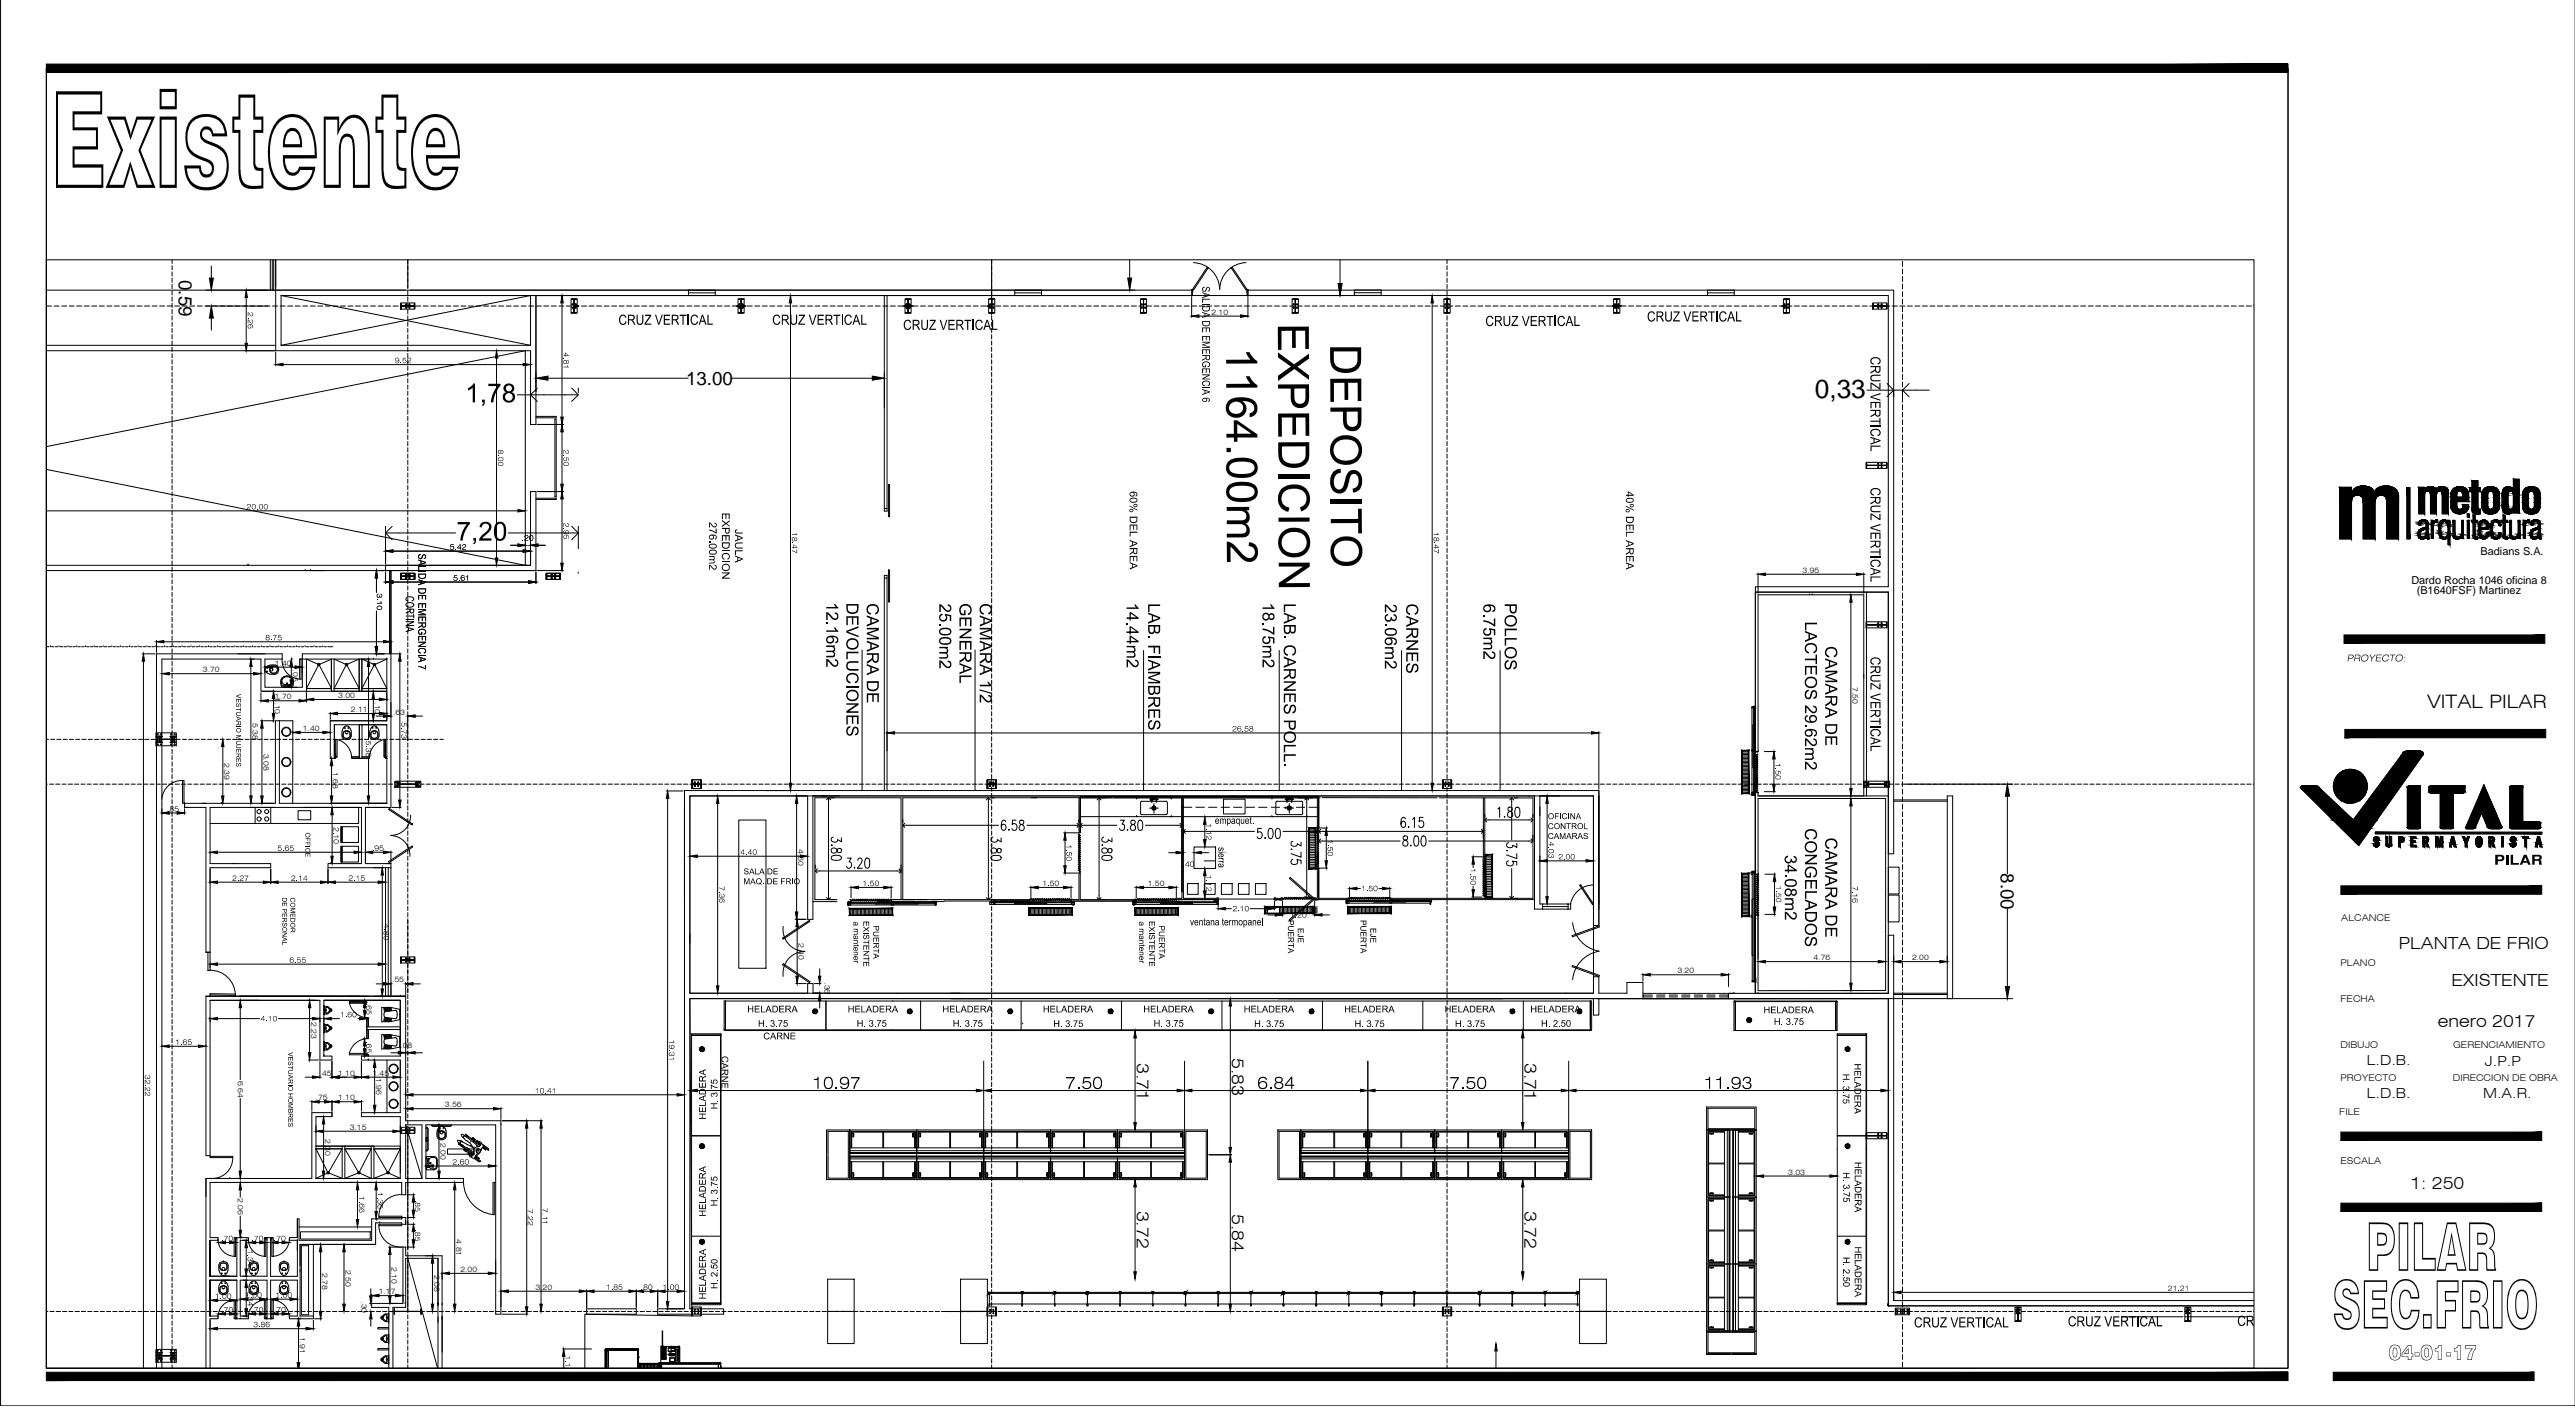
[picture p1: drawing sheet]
<svg xmlns="http://www.w3.org/2000/svg" width="769mm" height="423mm" viewBox="0 0 769 423" stroke-linecap="round" stroke-linejoin="round" font-family="sans-serif">
<defs><g id="words">
<text font-size="7.8" x="542" y="118.7">0,33</text>
<g font-size="5.6">
<text x="53.4" y="83.6" transform="rotate(90 53.4 83.6)">0.59</text>
<text x="204.9" y="114.8">13.00</text>
<text x="597.6" y="260.6" transform="rotate(90 597.6 260.6)">8.00</text>
</g>
<text font-size="5.5" x="724.9" y="211.2">VITAL PILAR</text>
<g font-size="5">
<text x="716.4" y="283.2">PLANTA DE FRIO</text>
<text x="732.2" y="294.3">EXISTENTE</text>
<text x="728" y="306.6">enero 2017</text>
<text x="339.5" y="317.3" transform="rotate(90 339.5 317.3)">3.71</text>
<text x="367.9" y="315.7" transform="rotate(90 367.9 315.7)">5.83</text>
<text x="455.3" y="317.3" transform="rotate(90 455.3 317.3)">3.71</text>
<text x="719.9" y="354.7">1: 250</text>
<text x="339.5" y="361.3" transform="rotate(90 339.5 361.3)">3.72</text>
<text x="367.9" y="362.4" transform="rotate(90 367.9 362.4)">5.84</text>
<text x="455.3" y="361.3" transform="rotate(90 455.3 361.3)">3.72</text>
</g>
<g font-size="4.2">
<text x="706.8" y="317.8">L.D.B.</text>
<text x="742.1" y="318.2">J.P.P</text>
<text x="706.8" y="327.9">L.D.B.</text>
<text x="741.6" y="327.8">M.A.R.</text>
</g>
<g font-size="3.3">
<text x="740.8" y="165.8">Badians S.A.</text>
<text x="720.2" y="174.4">Dardo Rocha 1046 oficina 8</text>
<text x="721.8" y="177.4">(B1640FSF) Martinez</text>
</g>
<g font-size="2.8">
<text x="699.3" y="275">ALCANCE</text>
<text x="699.1" y="288.4">PLANO</text>
<text x="699.1" y="299">FECHA</text>
<text x="699.1" y="312.7">DIBUJO</text>
<text x="732.7" y="312.7">GERENCIAMIENTO</text>
<text x="699.1" y="322.7">PROYECTO</text>
<text x="732.6" y="322.7">DIRECCION DE OBRA</text>
<text x="698.7" y="332.7">FILE</text>
<text x="699.1" y="347.3">ESCALA</text>
</g>
<g font-size="2.2">
<text x="361.8" y="93.9">2.10</text>
<text x="538.4" y="171">3.95</text>
<text x="60.6" y="200.6">3.70</text>
<text x="82.1" y="198.7">1.40</text>
<text x="87.5" y="198.4" transform="rotate(90 87.5 198.4)">1.05</text>
<text x="82.1" y="208.7">1.70</text>
<text x="82.1" y="208.1" transform="rotate(90 82.1 208.1)">1.10</text>
<text x="101" y="208.3">3.00</text>
<text x="111.9" y="208.1" transform="rotate(90 111.9 208.1)">1.10</text>
<text x="553.3" y="205" transform="rotate(90 553.3 205)">7.50</text>
<text x="75.4" y="215.7" transform="rotate(90 75.4 215.7)">5.38</text>
<text x="104.8" y="212.6">2.11</text>
<text x="117.4" y="213.3">.63</text>
<text x="90.5" y="218.2">1.40</text>
<text x="67" y="227.7" transform="rotate(90 67 227.7)">2.39</text>
<text x="78.7" y="224.9" transform="rotate(90 78.7 224.9)">3.08</text>
<text x="99.4" y="230.5" transform="rotate(90 99.4 230.5)">1.68</text>
<text x="238.3" y="253.5" transform="rotate(90 238.3 253.5)">4.60</text>
<text x="342.8" y="264.4">1.50</text>
<text x="238.5" y="281.5" transform="rotate(90 238.5 281.5)">2.40</text>
<text x="541.6" y="286.6">4.76</text>
<text x="571.1" y="286.6">2.00</text>
<text x="117.1" y="293.2">.55</text>
<text x="246.2" y="293.1" transform="rotate(90 246.2 293.1)">.36</text>
<text x="501" y="290.5">3.20</text>
<text x="92.9" y="305" transform="rotate(90 92.9 305)">2.23</text>
<text x="119.6" y="312.8">.08</text>
<text x="71" y="322.5" transform="rotate(90 71 322.5)">6.64</text>
<text x="95.5" y="321.1">.45</text>
<text x="101" y="321">1.10</text>
<text x="111.2" y="321">1.45</text>
<text x="112.3" y="321.7" transform="rotate(90 112.3 321.7)">1.96</text>
<text x="94.3" y="328.4">.75</text>
<text x="101" y="328.4">1.10</text>
<text x="132.9" y="330.5">3.56</text>
<text x="97.1" y="340" transform="rotate(90 97.1 340)">2.30</text>
<text x="104.4" y="337.2">3.15</text>
<text x="131.6" y="341.2" transform="rotate(90 131.6 341.2)">2.00</text>
<text x="534.1" y="350.6">3.03</text>
<text x="71" y="357.6" transform="rotate(90 71 357.6)">2.06</text>
<text x="157.7" y="360.9" transform="rotate(90 157.7 360.9)">7.22</text>
<text x="162" y="360.7" transform="rotate(90 162 360.7)">7.11</text>
<text x="136.2" y="369.9" transform="rotate(90 136.2 369.9)">4.81</text>
<text x="96.2" y="380" transform="rotate(90 96.2 380)">2.78</text>
<text x="103.2" y="378.9" transform="rotate(90 103.2 378.9)">2.50</text>
<text x="116.9" y="378.1" transform="rotate(90 116.9 378.1)">2.10</text>
<text x="129.6" y="380.6" transform="rotate(90 129.6 380.6)">2.08</text>
<text x="137.5" y="379.6">2.00</text>
<text x="108" y="388.4" transform="rotate(90 108 388.4)">.30</text>
<text x="113.1" y="386.3">1.17</text>
<text x="159.9" y="385">3.20</text>
<text x="89.6" y="398.9" transform="rotate(90 89.6 398.9)">1.91</text>
</g>
</g></defs>
<!-- layer: 10-HELADERAS -->
<g fill="none" stroke="#000" stroke-width=".3">
<path d="M73.2 86.6h8.7M73.5 88.8v13.7M160.5 88.2h7.8M167.9 90.4v34.1M205.6 88.2h8M205.6 86.6h8M205.6 87.4h8M228.7 88.2h7.8M236.1 90.4v143.4M303.1 86.6h8v1.6h-8zM303.1 87.4h8M355.9 88.5v6.2"/>
<path d="M358.1 94.3h12.4M372.7 88.5v6.2M404.5 86.6h8v1.6h-8zM404.5 87.4h8M427.4 88.2h.3M427.7 90.4v143.4M509.9 88.2h8M509.9 86.6h8M509.9 87.4h8M73.2 104.7h8.7M82.3 105.1v4.1M84.5 108.8h71.8"/>
<path d="M148.3 106.9v59.6M148.5 104.7h.2M154.5 117.8h4M158.5 105.1v4.1M158.5 115.8v1.2M160.1 111.3v3.1M162.5 117.8h6.2M163.7 112.9h41.8M172.7 115.8v1.4M218.7 112.9h41.8M264.1 111.3v10.4M160.4 126.7h7.9"/>
<path d="M167.9 128.9v15.6M13.9 152.5h140.8M115.1 157.1v11.2M119.1 159.1h17M151.8 159.1h16.9M160.4 146.7h7.9M167.9 148.9v19.2M172.7 157.1v6.7M112 170.3h2.7M112.4 172.5v4.3M115.1 170.7v3.4M117.3 173.7h40.6"/>
<path d="M117.3 164.5h39M152.5 162.8h2.2M156.9 162.3v.1M158.5 162.3v.1M158.5 164.1v4.2M160.1 170.7v3.4M160.4 170.3h7.9M160.7 162.8h2.2M42.4 195.1h4M42.8 197.3v211M46.7 191.1v3.6M48.9 191.5h65.7"/>
<path d="M107.8 196.7h2.6M110.1 198.9v21.8M112 195.1h2.7M112.4 182.4v10.5M116.8 191.1v3.6M117.1 195.1h2.7M119.4 197.3v41.5M264.9 218.3v5.8M267.1 218.8h208.2M477.5 218.3v17.3M107.8 239.8h2.6M110.1 226.3v11.3"/>
<path d="M199 236.1h5M199.4 238.3v150.1M214 237.6h.1M214.3 239.8v54.4M228.6 236h7.9M237.5 237.6h3.3M237.9 239.8v32.4M428.1 236h.1M48.3 241.4v1.7M50.5 242.6h2.4M55.1 241.4v1.7M62.7 254.7v.1"/>
<path d="M62.7 259.4v4.3M64.9 254.4h40.8M80.9 259.4v4.3M98 259.4v4.3M98.8 257.8h.1M99.2 243.2v12.4M108 254.6v.2M109.1 254v3.4M111.3 254.4h3.3M111.5 259h3.1M115.1 259.4v4.3M116.8 254v3.4"/>
<path d="M117.1 241h2.7M204.4 241.2v86M208.2 255.6h30.8M459.9 255.5v1.8M462.1 256.9h11.6M475.9 256.5v1.8M64.9 263.3h13.8M83.1 263.3h12.7M100.2 263.3h12.7M114.2 261.2v34M237.5 274.4h3.3M238.1 276.6v14.8"/>
<path d="M62.7 287.3v1.4M64.9 287.8h48M113.7 297.3h.1M115.1 287.3v2.4M216.7 298.8v8.6M237.7 293.6h3.1M243.2 293.6h2M243.2 296.4h2M244.8 289.2v2.2M244.8 298.6v2.2M246.7 298.8v8.6M275 298.8v8.6"/>
<path d="M305 298.8v8.6M334.9 298.8v8.6M360.8 298.1h7M365 298.8v8.6M395 298.8v8.6M424.9 298.8v8.6M455 298.8v8.6M475 298.8v8.6M490.7 290.5v2.3M492.9 290.9h21.2M516.3 290.5v4M518 298.7l-.2 .2"/>
<path d="M518 298.8h30.5M518.3 298.9h-.4v8.7h.4M518.3 298.9v8.7v-8.7h30.4M518.3 298.9v8.7M548.3 298.9v8.7h-30M548.3 298.9v8.7v-8.7h.4v8.7h-.4zM548.5 298.7l.2 .2M48.3 311.9v.2M50.5 312.3h8.8M61.5 311.9v.2M62.7 303.6v1.4M64.9 304h12.6"/>
<path d="M83.1 304h10.2M95.5 303.6v1.5M96.7 303.6v1.4M98.9 304h2.5M106.9 304h.5M108.5 310h.7M108.5 315.2h.7M108.9 312.2v.8M108.9 300.8v.8M109.6 303.6v1.4M111.5 316.4h.3M111.9 318.6v11.3"/>
<path d="M206.5 309h8.7M209.3 313.1h.8M209.6 312.7v.8M215.2 308.5l.1 .2M215.2 309v-.4h-8.7v80.8h8.7v-.4M215.2 309h-8.7h8.7v80h-8.7h8.7M215.3 308.7v80.5l-.1 .2M216.2 307.3l.2 .2 258.8 .1 .2-.3M216.7 307.4h-.4v-8.6h259.1v8.6h-.4M216.7 307.4h258.3M243 301.9h.8M243.4 301.4v.8"/>
<path d="M271.3 301.9h.8M271.7 301.4v.8M301.3 301.9h.8M301.7 301.4v.8M331.3 301.9h.8M331.7 301.4v.8M339 309.8v25.3M361.3 301.9h.8M361.7 301.4v.8M367.5 300.3v42.2M391.3 301.9h.8M391.7 301.4v.8"/>
<path d="M451.3 301.9h.8M451.7 301.4v.8M454.8 309.8v25.3M471.3 301.9h.8M471.7 301.4v.8M475 305.8v-7v8.6M522 304.4h.8M522.4 304.1v.8M548.7 309h8.6M551.4 313.1h.8M551.8 312.7v.8M557.3 308.5l.2 .2"/>
<path d="M557.3 309v-.4h-8.6v80.8h8.6v-.4M557.3 309h-8.6h8.6v80h-8.6h8.6M557.5 308.7v80.5l-.2 .2M111.5 332.1h.6M121.2 325v2.2M123.4 326.8h78.8M206.5 339h8.7M208.2 325.5h83.4M296 325.5h55.6M356 325.5h50.3M410.7 325.5h55.6M470.7 325.5h91.1"/>
<path d="M548.7 339h8.6M209.3 342.1h.8M209.6 341.7v.8M339 354.3v25.3M361.1 344.7h6.7M367.5 346.9v42.3M454.8 354.3v25.3M551.4 342.1h.8M551.8 341.7v.8M65.1 370.4h.1M67.3 370.9h1.2M72.6 370.2h1.3"/>
<path d="M73.5 372.4v6.3M74.2 370.4h.1M76.4 370.9h1.2M80.9 370.4h.1M83.1 370.9h1.1M206.5 369h8.7M209.3 370.7h.8M209.6 370.2v.8M548.7 369h8.6M551.4 370.7h.8M551.8 370.2v.8M65.1 392.5h.1"/>
<path d="M67.3 392.2h1.2M72.5 380.9h1.4M72.5 382.1h1.4M72.6 392.8h1.3M73.5 384.3v6.3M74.2 392.5h.1M76.4 392.2h1.2M80.9 392.5h.1M83.1 392.2h1.1M175.2 385v5.3M177.4 385.4h10.4M190 385v5.3"/>
<path d="M192.2 385.4h2M196.4 385v5.2M198.6 385.4h3.6M199 390.6h5M204.4 385v5.2M206.5 389h8.7M361.1 391.4h6.7M548.7 389h8.6M565.6 385.3v2.5M567.8 385.7h105.3M168 402.6h8.7M168.4 404.8v3.5"/>
</g>
<!-- layer: 0 -->
<g fill="none" stroke="#000" stroke-width=".3">
<path d="M.2 -.1v419.7h768.9M13.8 20.3h669.5v388.1h-669.5zM13.8 77.5h659.4v330.9h-659.4zM80.7 77.6v9M82.3 77.6v9M296.2 77.6v16.4M119.6 90.4h4.3v1.9h-4.3zM119.8 90.7v1.3zM119.8 91.3h3.9zM121 90.8h.5M121 91.8h.5M121.2 91.8l.2 .1z"/>
<path d="M121.3 90.6v.4M121.3 91.6v.5M122 90.8h.5M122 91.8h.5M122.2 90.7l.2 .2zM122.2 91.8l.2 .1zM122.3 90.6v.4M122.3 91.6v.5M123.7 90.7l.1 1.3zM170.6 89.2h1.8v4.3h-1.8zM170.7 90.8h.5M170.7 91.8h.5"/>
<path d="M170.8 89.3l1.3 .1zM170.8 93.3l1.3 .1zM170.9 91.8l.1 .1zM170.9 90.6v.4M170.9 91.6v.5M171.5 89.4v3.9zM171.5 91.3l1.3 .1zM171.7 90.8h.5M171.7 91.8h.5M171.9 91.8l.1 .1zM171.9 91.3v.1M172 90.6v.4"/>
<path d="M172 91.6v.5M172 91.1v.4M172.1 91.3v.1M172.2 91.1v.4M172.3 91.3v.1M172.4 91.1v.4M172.6 91.3v.1M219.9 91.3l1.4 .1zM220.3 91.3v.1M220.3 91.2v.4M220.5 91.3v.1M220.6 91.2v.4"/>
<path d="M220.6 90.8h.5M220.6 91.8h.5M220.7 89.3l1.3 .1zM220.7 93.3l1.3 .1zM220.7 91.3v.1M220.8 90.7l.1 .3zM220.8 91.8l.1 .1zM220.8 91.2v.4M220.9 90.6v.4M220.9 91.6v.5M220.9 91.3v.1M221.3 89.4l.1 3.9z"/>
<path d="M221.4 91.3l1.4 .1zM221.6 90.8h.5M221.6 91.8h.5M221.7 91.8l.2 .1zM221.7 91.3v.1M221.8 90.6v.4M221.8 91.6v.5M221.9 91.1v.4M222 91.3v.1M222.1 91.1v.4M222.2 91.3v.1M222.3 91.4v2.1h-1.9v-4.3h1.9v2.3"/>
<path d="M222.4 91.3v.1M251.5 93.9v3M269.8 91.3l1.4 .1zM270.1 91.3v.1M270.2 91.2v.4M270.3 89.2h1.8v4.3h-1.8zM270.3 91.3v.1M270.5 91.2v.4M270.5 90.8h.4M270.5 91.8h.4M270.6 89.3l1.3 .1zM270.6 93.3l1.3 .1z"/>
<path d="M270.6 91.3v.1M270.6 90.7l.2 .2zM270.6 91.8l.2 .1zM270.7 91.2v.4M270.7 90.6v.4M270.7 91.6v.5M270.8 91.3v.1M271.2 89.4v3.9zM271.2 91.3l1.4 .1zM271.5 90.8h.4M271.5 91.8h.4M271.6 91.3v.1"/>
<path d="M271.7 90.7v.3zM271.7 91.8l.1 .1zM271.7 90.6v.4M271.7 91.1v.4M271.7 91.6v.5M271.9 91.3v.1M271.9 91.1v.4M272.2 91.1v.4M272.3 91.3v.1M294.8 91.3l1.4 .1zM295.1 91.3v.1M295.2 91.2v.4"/>
<path d="M295.2 91.3v.1M295.3 89.2h1.8v4.3h-1.8zM295.4 91.2v.4M295.4 90.8h.5M295.4 91.8h.5M295.5 89.3l1.3 .1zM295.5 93.3l1.3 .1zM295.5 91.3v.1M295.6 90.7l.1 .3zM295.6 91.8l.1 .1zM295.7 91.2v.9M295.7 90.6v.4"/>
<path d="M295.7 91.3v.1M296.2 89.4v3.9zM296.2 89.4v3.9M296.5 90.8h.4M296.5 91.8h.4M296.6 91.8l.2 .1zM296.7 90.6v.4M296.7 91.6v.5M340.6 89.2h1.8v4.3h-1.8zM340.8 90.8h.4M340.8 91.8h.4M340.9 89.3l1.3 .1z"/>
<path d="M340.9 93.3l1.3 .1zM341 90.7l.1 .1-.1 .2zM341 91.8l.1 .1zM341 90.6v.4M341 91.6v.5M341.5 89.4v3.9zM341.8 90.8h.5M341.8 91.8h.5M341.9 91.8l.2 .1zM342 90.6v.4M342 91.6v.5M385.9 89.2h1.9v4.3h-1.9z"/>
<path d="M386.1 90.8h.5M386.1 91.8h.5M386.2 89.3l1.3 .1zM386.2 93.3l1.3 .1zM386.2 91.8l.2 .1zM386.3 90.6v.4M386.3 91.6v.5M386.8 89.4l.1 3.9zM387.1 90.8h.5M387.1 91.8h.5M387.3 91.8l.1 .1zM387.4 90.6v.4"/>
<path d="M387.4 91.6v.5M431.5 90.8h.4M431.5 91.8h.4M431.5 89.3l1.4 .1zM431.5 93.3l1.4 .1zM431.6 91.8l.2 .1zM431.7 90.6v.4M431.7 91.6v.5M432.2 89.4v3.9zM432.5 90.8h.4M432.5 91.8h.4M432.6 91.8l.2 .1z"/>
<path d="M432.7 90.6v.4M432.7 91.6v.5M433.1 91.3v-2.1h-1.9v4.3h1.9v-2.1M481.4 91.3l1.4 .1zM481.8 91.3v.1M481.9 91.2v2.3h1.9v-4.3h-1.9v2.1M482 91.3v.1M482.1 91.2v.4M482.1 90.8h.5M482.1 91.8h.5M482.2 89.3l1.3 .1zM482.2 93.3l1.3 .1z"/>
<path d="M482.2 91.3v.1M482.3 91.8l.1 .1zM482.3 91.2v.9M482.3 90.6v.4M482.4 91.3v.1M482.8 89.4l.1 3.9zM482.9 91.3l1.4 .1zM483.1 90.8h.5M483.1 91.8h.5M483.3 90.7l.1 .2zM483.3 91.8l.1 .1zM483.3 91.3v.1"/>
<path d="M483.4 90.6v.4M483.4 91.1v.4M483.4 91.6v.5M483.5 91.3v.1M483.6 91.1v.4M483.7 91.3v.1M483.8 91.1v.4M483.9 91.3v.1M532.1 91.3l1.4 .1zM532.5 91.3v.1M532.6 91.2v.4M532.6 89.2h1.9v4.3h-1.9z"/>
<path d="M532.8 91.2v.4M532.8 90.8h.5M532.8 91.8h.5M532.9 89.3l1.3 .1zM532.9 93.3l1.3 .1zM532.9 91.3v.1M532.9 91.8l.2 .1zM533 90.6v.4M533 91.2v.9M533.1 91.3v.1M533.5 89.4l.1 3.9zM533.8 90.8h.5"/>
<path d="M533.8 91.8h.5M534 91.8l.1 .1zM534 90.6v.4M534 91.6v.5M559.3 90.4h4.3v1.9h-4.3zM559.4 90.7l.1 1.3zM559.5 91.3h3.9zM560.7 90.8h.5M560.7 91.8h.5M560.9 91.8l.1 .1zM561 90.6v.4M561 91.6v.5"/>
<path d="M561.7 90.8h.5M561.7 91.8h.5M561.9 90.7l.2 .2zM561.9 91.8l.2 .1zM562 90.6v.4M562 91.6v.5M563.4 90.7l.1 1.3zM563.4 91.3h.1M156.9 104.7l-143 28.6M158.5 117.8h4M160.5 115.8l-2 2 2 2M168.7 117.8h4"/>
<path d="M170.7 115.8l2 2-2 2M561.6 116.4h4M563.6 114.5l2 1.9-2 2M568.2 116.4h4M570.2 114.5l-2 1.9 2 2M160.1 124.3h6v.4h-6M165.7 125.1h.4v23.2h-.4zM557.3 138h6.3v1.8h-6.3zM557.4 138.2l.1 1.4zM557.5 138.9h5.9zM560.7 138.4h.5M560.7 139.4h.5"/>
<path d="M560.9 138.3l.1 .2zM560.9 139.3l.2 .1zM561 138.2v.4M561 139.2v.4M561.7 138.4h.5M561.7 139.4h.5M561.9 138.3l.2 .2zM561.9 139.3l.2 .2zM562 138.2v.4M562 139.2v.4M563.4 138.2l.1 1.4zM115.1 159.1h4"/>
<path d="M117.1 157.1l-2 2 2 2M160.1 148.7h6v.4h-6M168.7 159.1h4M170.7 157.1l2 2-2 2M698.8 145.4h3.5v1.7a4 4 0 0 1 6.6-.6l.2 .5a4.1 4.1 0 0 1 7.1 .2l.2 .8v12.9h-3.6v-11a1.75 1.75 0 0 0-1.5-2.2 1.75 1.75 0 0 0-1.9 1.8l-.1 11.4h-3.5v-11a1.78 1.78 0 0 0-1.7-2.2 1.78 1.78 0 0 0-1.8 2.2v11h-3.5zM718.9 145.5h.9v15.4h-.9zM722.4 145.4h1.8v.8a1.94 1.94 0 0 1 3.3 0 1.98 1.98 0 0 1 2-1 1.98 1.98 0 0 1 1.7 1.5v6.7h-1.8v-5.7a.9 .9 0 0 0-.8-1.2 .9 .9 0 0 0-.9 1.1v5.8h-1.8v-5.7a.89 .89 0 0 0-.9-1.1 .89 .89 0 0 0-.8 1v5.8h-1.8zM722.9 158.7l1.7-.9v1.3a1.02 1.02 0 0 1-1.2 1.3 1.02 1.02 0 0 1-.5-1.7zM726.1 155.3h.6v.6l.5-.6 .8-.1v.6l-.6 .1-.7 .8v4h-.6zM729.1 155.5l.6-.3a1.39 1.39 0 0 1 1.4 .6v-.5h.6v7.3h-.6v-2.3a1.57 1.57 0 0 1-1.9 .3 1.57 1.57 0 0 1-.8-1.8l.1-2.3zM729.4 155.9a1.15 1.15 0 0 1 1.3 0 1.15 1.15 0 0 1 .4 1.3v1.7a1.11 1.11 0 0 1-.4 1.3 1.11 1.11 0 0 1-1.4-.2l-.3-.9-.1-1.8zM732 147.4l.1 4.3 .8 1.1 .8 .4"/>
<path d="M732.6 155.3h.6v4.5a1.04 1.04 0 0 0 1.1 .6 1.04 1.04 0 0 0 .9-1v-4.1h.6v5.4h-.6v-.5a1.4 1.4 0 0 1-1.4 .7 1.4 1.4 0 0 1-1.2-1.1zM733.7 153.3h1.9M733.7 145.4l-1.2 .7-.5 1.3M734.4 146.6h.5M734.4 146.6l-.6 .5v1.3h1.7v-1.3l-.6-.5M735.6 145.4l1.1 .7 .6 1.3M735.6 145.3h-1.9M736.9 153.4h.6v.9h-.6zM736.9 155.3h.6v5.4h-.6zM737.3 147.4v2.3h-3.5v1.6a.89 .89 0 0 0 .9 .8 .89 .89 0 0 0 .8-.9v-.6h1.8l-.3 1.5-.6 .7-.8 .4M738.6 153.7h.6v1.6h.8v.5h-.8v4a.49 .49 0 0 0 .2 .5 .49 .49 0 0 0 .6 0v.5a.91 .91 0 0 1-1-.1 .91 .91 0 0 1-.4-.9v-4h-.4v-.5h.4zM740.1 151.7v-4.9h.7v-1.3h-.7v-2h-1.8v2h-.7v1.3h.7v5.5"/>
<path d="M740.1 151.7l.2 .3h.5v1.3a1.99 1.99 0 0 1-2.5-1M740.8 158v.2a1.66 1.66 0 0 0 1 2.2l.7-.4 .3-1.1h.5a1.56 1.56 0 0 1-1.5 2 1.56 1.56 0 0 1-1.5-1.9v-1.5a1.74 1.74 0 0 1 1.6-2.3 1.65 1.65 0 0 1 1.4 1.9v.9h-2.5M741.1 156a.99 .99 0 0 1 1.3-.2 .99 .99 0 0 1 .4 1.2v.5h-2zM741.1 150a2.62 2.62 0 0 0 2.2 3.3M741.2 148.7v1.3M743 151.2a.9 .9 0 0 0 1.4 .6M743 147.4v3.8M743.2 146.8l-.2 .6M743.3 153.3h1.1M744.4 155.6a1.5 1.5 0 0 1 1.7-.2 1.5 1.5 0 0 1 .8 1.5h-.6v-.2a.98 .98 0 0 0-1.1-1 .98 .98 0 0 0-.8 1.3v1.9a1.06 1.06 0 0 0 .4 1.3 1.06 1.06 0 0 0 1.3-.2l.3-1.1h.5a1.55 1.55 0 0 1-1.5 2 1.55 1.55 0 0 1-1.5-2v-2.3zM744.4 146.8l-.6-.2-.6 .2M744.5 146.8l.2 .6"/>
<path d="M744.7 147.4v3.8l-.2 .6M746.4 147.2a2.72 2.72 0 0 0-4.1-1.6 3.1 3.1 0 0 0-1.2 3M746.4 151.5a2.01 2.01 0 0 1-2 1.8M746.4 147.1l.1 1.5M746.5 148.7l-.1 2.8M747.2 150.6l.2 1.6M747.3 148v2.7M747.4 146.4l-.2 1.6M747.5 152.2a1.65 1.65 0 0 0 1.8 1.2M747.6 153.7h.6v1.6h.8v.5h-.8v4a.49 .49 0 0 0 .2 .5 .49 .49 0 0 0 .6 0v.5a.91 .91 0 0 1-1-.1 .91 .91 0 0 1-.4-.9v-4h-.5v-.5h.5zM748.2 145.5l-.7 .9M749 145.2l-.9 .3"/>
<path d="M749 145.3h.3M749 150.9a.85 .85 0 0 0 .8 1.1 .85 .85 0 0 0 .8-1.1M749 147.8a.86 .86 0 0 1 .8-1.2 .86 .86 0 0 1 .8 1.2M749 147.6v3.5M749.1 145.3l.9 .2M749.5 155.3h.6v4.5a1.04 1.04 0 0 0 1.1 .6 1.04 1.04 0 0 0 .9-1v-4.1h.5v5.4h-.5v-.5a1.41 1.41 0 0 1-1.5 .7 1.41 1.41 0 0 1-1.1-1.1zM750 153.1l-.9 .3M750.1 145.5l.5 .7M750.6 152.4l-.5 .7M750.7 146.2v-3.2h1.7v10.1h-1.7v-.6M750.7 147.6v3.4M753.5 151.5a2.01 2.01 0 0 0 1.9 1.8"/>
<path d="M753.5 147.2v4.3M753.6 155.3h.6v.6l.5-.6 .8-.1v.6l-.6 .1-.6 .7-.1 4.1h-.6zM755.1 147.4v3.8a.87 .87 0 0 0 .9 .8 .87 .87 0 0 0 .9-.8v-3.8M755.4 146.8l-.3 .6M755.4 145.3a2.09 2.09 0 0 0-1.9 1.9M755.4 145.3h1.2l1 .3M755.4 153.3h1.2M756.4 158.7l1.7-.9v1.3a1.02 1.02 0 0 1-1.2 1.3 1.02 1.02 0 0 1-.5-1.7zM756.6 146.8l-.6-.2-.6 .2M756.6 146.8l.3 .6M757.6 153l-1 .3M757.6 145.6a3.1 3.1 0 0 1 1.1 3"/>
<path d="M758.7 148.7v1.3a3.5 3.5 0 0 1-1.1 3M119.6 171.1h4.3v1.8h-4.3zM119.8 171.2v1.6zM119.8 172h3.9zM121 171.5h.5M121 172.5h.5M121.2 172.5h.2zM121.2 171.4l.2 .1zM121.3 171.3v.4M121.3 172.3v.4M122 171.5h.5M122 172.5h.5"/>
<path d="M122.2 172.5l.2 .1zM122.2 171.4l.2 .2zM122.3 171.3v.4M122.3 172.3v.4M123.7 171.2l.1 1.6zM163.1 171.1h4.3v1.8h-4.3zM163.2 171.2l.1 1.6zM163.3 172h3.9zM164.5 171.5h.5M164.5 172.5h.5M164.6 172.5h.3zM164.7 171.4l.2 .1z"/>
<path d="M164.8 171.3v.4M164.8 172.3v.4M165.5 171.5h.5M165.5 172.5h.5M165.7 172.5l.2 .1zM165.7 171.4l.2 .2zM165.8 171.3v.4M165.8 172.3v.4M167.2 171.2l.1 1.6zM724.5 160.3h.2M724.6 160.3a1.37 1.37 0 0 1-1.9 .4 1.37 1.37 0 0 1-.5-1.8l.5-.8 1.9-.9v-.8a.88 .88 0 0 0-1-.7 .88 .88 0 0 0-.7 1h-.6a1.43 1.43 0 0 1 1.3-1.5 1.43 1.43 0 0 1 1.6 1.2v3.9h.4v.5h-.7l-.2-.5M758.1 160.3a1.37 1.37 0 0 1-1.9 .4 1.37 1.37 0 0 1-.5-1.8l.4-.8 1.9-.8 .1-.9a.86 .86 0 0 0-1-.7 .86 .86 0 0 0-.7 1h-.5a1.41 1.41 0 0 1 1.2-1.5 1.41 1.41 0 0 1 1.6 1.2v3.7l.3 .2v.5h-.6l-.2-.5"/>
<path d="M758.1 160.3h.1M557.3 185.6h6.3v1.8h-6.3zM557.4 185.8l.1 1.4zM557.5 186.5h5.9zM560.7 186h.5M560.7 187h.5M560.9 185.9l.2 .1zM561 185.7v.5M561 186.8v.4M561.7 186h.5M561.7 187h.5M561.9 185.9l.2 .1z"/>
<path d="M561.9 186.9l.2 .2zM562 185.7v.5M562 186.8v.4M563.4 185.8l.1 1.4zM46.6 218.7h6.1v3.9h-6.1zM46.6 219.7l.9 .1zM46.9 219.1h.4M47 219.1h.2zM47.1 218.9v.5M47.1 219.9v.5M47.5 219.7l.2 1.9zM47.7 219.7l.8 .1z"/>
<path d="M47.9 219.1h.4M48.1 218.9v.5M48.1 219.9v.5M50.8 219.7l.8 .1zM50.9 219.1h.5M51.1 219.1h.1zM51.1 218.9v.5M51.1 219.9v.5M51.6 219.7l.1 1.9zM51.7 219.7l.9 .1zM51.9 219.1h.5M52.2 218.9v.5"/>
<path d="M52.2 219.9v.5M46.6 220.6l.9 .1zM46.6 221.6h.9zM46.9 220.2h.4M46.9 221.2h.4M46.9 222.2h.4M47 220.2h.2zM47 221.1l.2 .1zM47 222.1l.2 .1zM47.1 220.9v.5M47.1 221.9v.5M47.7 221.6h.8z"/>
<path d="M47.7 220.6l3.9 .1zM47.9 220.2h.4M47.9 221.2h.4M47.9 222.2h.4M48 221.1l.1 .2zM48 222.1l.2 .1zM48.1 220.9v.5M48.1 221.9v.5M50.8 221.6h.8zM50.9 220.2h.5M50.9 221.2h.5M50.9 222.2h.5"/>
<path d="M51.1 220.2h.1zM51.1 221.1l.1 .1zM51.1 222.1l.1 .1zM51.1 220.9v.5M51.1 221.9v.5M51.7 220.6l.9 .1zM51.7 221.6h.9zM51.9 220.2h.5M51.9 221.2h.5M51.9 222.2h.5M52.1 221.1l.1 .2zM52.1 222.1l.1 .1z"/>
<path d="M52.2 220.9v.5M52.2 221.9v.5M117.9 233.2h7.8v1.8h-7.8zM118.1 233.5h.4M118.1 234.6h.4M118.3 233.3v.5M118.3 234.3v.5M118.7 233.2l.1 1.7zM118.8 234l6 .1zM119 233.5h.5M119 234.6h.5M119.3 233.3v.5"/>
<path d="M119.3 234.3v.5M124 233.5h.5M124 234.6h.5M124.2 233.5l.2 .1zM124.2 234.5l.2 .1zM124.3 233.3v.5M124.3 234.3v.5M124.8 233.2v1.7zM125.1 233.5h.4M125.1 234.6h.4M125.2 233.5h.2l-.1 .2zM125.2 234.5l.2 .1-.1 .1z"/>
<path d="M125.3 233.3v.5M125.3 234.3v.5M206.6 232.7h2.8v2.7h-2.8zM206.7 232.9l.1 2.4zM206.8 234l2.4 .1zM207.3 233.5h.4M207.3 234.6h.4M207.5 234.5l.1 .1zM207.5 233.5l.1 .1zM207.5 233.6h.1M207.5 234.6h.1M207.5 233.4v.4"/>
<path d="M207.5 234.4v.3M208.4 233.5h.3M208.4 234.6h.3M208.4 233.5l.2 .1zM208.4 234.5l.2 .1zM208.5 233.6h.1M208.5 234.6h.1M208.5 233.4v.4M208.5 234.4v.3M209.2 232.9l.1 2.4zM246.8 238.7l.6-.6 .7 .6M247.4 238.1v1.2"/>
<path d="M294.6 238.7l.6-.5 .6 .5M294.8 232.7h2.8v2.7h-2.8zM294.9 232.9l.1 2.4zM295 234l2.4 .1zM295.2 238.2v1.1M295.5 233.5h.4M295.5 234.6h.4M295.6 234.6h.2zM295.6 233.5l.2 .1zM295.6 233.5l.1 .1zM295.7 233.6h.1M295.7 234.6h.1"/>
<path d="M295.7 233.4v.4M295.7 234.4v.3M296.5 233.5h.4M296.5 234.6h.4M296.6 234.6h.2zM296.6 233.5l.2 .1zM296.7 233.4v.4M296.7 234.4v.3M297.4 232.9l.1 2.4zM327.7 238.7l.6-.5 .5 .5M328.3 238.2v1.1M389.7 238.7l.6-.5 .6 .5"/>
<path d="M390.3 238.2v1.1M430.8 232.7h2.8v2.7h-2.8zM430.9 232.9l.1 2.4zM431 234l2.4 .1zM431.5 233.5h.3M431.5 234.6h.3M431.6 233.5l.2 .1zM431.6 234.6h.2zM431.7 233.4v.4M431.7 234.4v.3M432.5 233.5h.4M432.5 234.6h.4"/>
<path d="M432.6 233.5h.2zM432.6 234.6h.2zM432.7 233.4v.4M432.7 234.4v.3M433.4 232.9l.1 2.4zM450.9 238.7l.6-.5 .6 .5M451.5 238.2v1.1M556.6 233.2h7.7v1.8h-7.7zM556.7 233.5h.5M556.7 234.6h.5M556.9 233.5h.2l-.2 .2zM556.9 234.4v.3z"/>
<path d="M556.9 233.3v.5M556.9 234.3v.5M557.4 233.4l.1 1.4zM557.5 234l5.9 .1zM557.7 233.5h.5M557.7 234.6h.5M558 233.3v.5M558 234.3v.5M562.7 233.5h.5M562.7 234.6h.5M562.9 233.3v.5M562.9 234.3v.5"/>
<path d="M563.4 233.4l.1 1.4zM563.4 234v.1M563.7 233.5h.5M563.7 234.6h.5M564 233.3v.5M564 234.3v.5M692.5 234.9l10.1 9.6M717.7 224.8l-14.9 20-.2-.1M718.9 224.2l-1.1 .5M718.9 224.2l4.4 .1 .5 .6-.2 .6M719.2 234.7l3.6-.1v12.2l-.5 .5h-2.8l-.5-.3-.1-11.9zM723.5 225.5l-19 26.9-17.1-16.9-.2-.4 .2-.4 .3-.1 4.1-.1 .7 .4"/>
<path d="M726 234.6l-.6 .5 .1 1.3 .5 .2M726 234.6h10.2v1.5l-.6 .5M726 236.7h2.8l.1 10.3 .5 .3h2.8l.5-.5M726 234.6h10.2M735.7 236.7h-3v10.1M243.5 260h1.2M244.1 259.3l-.6 .7 .6 .5M267.9 260h1.2M268.5 259.3l.6 .7-.6 .5M269.6 246.3h1.2M270.2 245.7l-.6 .6 .6 .7M321.1 246.3h1.1"/>
<path d="M321.6 245.7l.6 .6-.6 .7M322.6 246.3h1.3M323.2 245.7l-.6 .6 .6 .7M351.8 246.3h1.2M352.4 245.7l.6 .6-.6 .7M353.4 248.1h1.2M354 247.6l-.6 .5 .6 .6M392.2 248.1h1.2M392.9 247.6l.5 .5-.5 .6M393.8 248.1h1.3M393.8 251h1.3M394.4 247.6l-.6 .5 .6 .6"/>
<path d="M394.4 250.4l-.6 .6 .6 .6M441.8 248.1h1.2M442.4 247.6l.6 .5-.6 .6M443.4 244.7h1.2M444 244.1l-.6 .6 .6 .6M456.6 244.7h1.2M456.6 251h1.2M457.2 244.1l.6 .6-.6 .6M457.2 250.4l.6 .6-.6 .6M702.5 244.4l.2 .3M708.9 252v.1M709 251h.1"/>
<path d="M709.1 251.1l.8 .6M709.4 248.4h49.8v.5h-49.8zM709.9 251.7l.1 .1a.33 .33 0 0 1-.2 .5 .33 .33 0 0 1-.4-.3v-.2h-.5v.2M710.5 250.4a.81 .81 0 0 0-1.1-.6 .81 .81 0 0 0-.3 1.2M710.6 250.4v.3h-.6l-.1-.5-.5 .1 .1 .4 .8 .6a.83 .83 0 0 1-.2 1.3 .83 .83 0 0 1-1.2-.6M712.6 252h.1M712.6 249.8h.5v2.2l.3 .3 .3-.3v-2.2h.6v2.2a.86 .86 0 0 1-.9 .7 .86 .86 0 0 1-.8-.7zM717.1 251.4l-.2 .1M717.2 250.9a.41 .41 0 0 0 .2-.5 .41 .41 0 0 0-.5-.2v.7h.3M717.2 249.7a.88 .88 0 0 1 .7 1 .88 .88 0 0 1-.9 .7M717.3 249.8h-.9v3h.5v-1.3M720 249.8h1.5v.4h-.9v.7h.7v.5h-.7v.9h1v.5h-1.6z"/>
<path d="M724.2 250.2a.4 .4 0 0 1 .5 .2 .4 .4 0 0 1-.2 .5h-.3zM724.6 249.7a.98 .98 0 0 1 .3 1.7M724.6 249.8h-1v3h.6v-1.3h.2M724.9 251.4l.5 1.4h-.6l-.4-1.3M728 251.4h-.1M728 251.4l.3 1.4h.4l.3-1.4M728.5 251.3l-.4-1.5h-.7v3h.6v-1.4M728.6 251.3l.3-1.5h.7v3h-.5v-1.4M728.9 251.4h.2M732.2 249.8h.6l.7 3h-.5l-.2-.8h-.5l-.2 .8h-.5zM732.5 250.8l.2 .6h-.3zM732.5 250.8h.1"/>
<path d="M736.4 246.9l.3 .4h1.9M736.4 247l5.4-12.7 5.3 12.3v.5l-.5 .2M736.5 250.6l-.4-.8h-.6l.8 1.7v1.3h.5v-1.3l.7-1.7h-.6l-.3 .8M736.5 250.6h.1M739.9 249.8a.96 .96 0 0 1 1.1 .2 .96 .96 0 0 1 .3 1 1.23 1.23 0 0 1-1.1 1.8 2.12 2.12 0 0 1-.3-3zM740.2 250.3h.1a1.29 1.29 0 0 1 .2 1.8v.1a1.13 1.13 0 0 1-.4-1.6zM742.8 246.5l.5 .6 .7 .2M742.8 246.5l-1.7-3.6-1.8 3.9-.7 .5M744 247.3h2.6M744.2 249.7a.95 .95 0 0 1 .7 .7 .95 .95 0 0 1-.3 1l.5 1.4h-.6l-.4-1.3M744.3 249.8h-.9v3h.5v-1.3h.2M744.4 250.8l-.5 .1v-.7l.4 .2 .1 .4"/>
<path d="M747.1 249.8h.6v3h-.6zM749.7 252v.1M749.9 251h.1M750 251.1l.7 .6M750.3 250.7a.3 .3 0 0 1 .2-.5 .3 .3 0 0 1 .4 .3v.2h.5a.83 .83 0 0 0-1-1 .83 .83 0 0 0-.5 1.3M750.4 250.7l.8 .6a.83 .83 0 0 1-.3 1.3 .83 .83 0 0 1-1.2-.6M750.8 251.7v.1a.33 .33 0 0 1-.1 .5 .33 .33 0 0 1-.5-.3l.1-.2h-.6v.2M753.5 249.8h1.7v.5h-.6v2.5h-.5v-2.5h-.6zM754.1 249.8h.5M757.9 249.8h.6l.7 3h-.6l-.2-.8h-.5l-.1 .8h-.6zM758.1 250.8l.3 .6h-.4zM758.2 250.8h-.1"/>
<path d="M758.3 245.3l.5 .5-.1 1.2-.4 .3M758.3 245.3h-4.9v-10.7l-3.6 .1-.2 .4v11.9l.5 .3h8.2M246.8 267.9l.6 .6 .7-.6M247.4 267.3v1.2M294.6 267.9l.6 .6 .6-.6M295.2 267.3v1.2M327.7 267.9l.6 .6 .5-.6M328.3 267.3v1.2M389.7 267.5l.6 .6 .6-.6M390.3 266.9v1.2M450.9 267.5l.6 .6 .6-.6M451.5 266.9v1.2"/>
<path d="M119.6 285.6h4.3v1.8h-4.3zM119.8 285.7v1.6zM119.8 286.5h3.9zM121 286h.5M121 287h.5M121.2 286h.2zM121.3 285.8v.4M121.3 286.8v.5M122 286h.5M122 287h.5M122.2 286l.2 .1zM122.2 286.9l.2 .2z"/>
<path d="M122.3 285.8v.4M122.3 286.8v.5M123.7 285.7l.1 1.6zM119.6 336.5h4.3v1.8h-4.3zM119.8 336.6v1.6zM119.8 337.3l3.9 .1zM121 336.9h.5M121 337.9h.5M121.2 336.8l.2 .2zM121.2 337.8l.2 .1zM121.3 336.6v.5M121.3 337.6v.5"/>
<path d="M122 336.9h.5M122 337.9h.5M122.2 336.8l.2 .2zM122.2 337.8l.2 .1zM122.3 336.6v.5M122.3 337.6v.5M123.7 336.6l.1 1.6zM246.9 337.3v7M246.9 337.3h6.9v14.8h-6.9zM247.3 337.7h6.1v13.9h-6.1zM253.8 337.3h20v6.7h-20zM253.8 337.3v14.8"/>
<path d="M254.7 338.2l.3 .6-.3 .5M254.7 338.2h.3v1.1h-.3zM263.7 337.8v4.8M263.9 337.8v4.8M272.6 338.2h.2v1.1h-.2zM272.8 338.2l-.3 .6 .3 .5M273.8 337.3h20v6.7h-20zM273.8 337.3v7M273.8 337.3v14.8M274.7 338.2l.3 .6-.3 .5M274.7 338.2h.3v1.1h-.3zM283.6 337.8v4.8"/>
<path d="M283.9 337.8v4.8M292.6 338.2h.2v1.1h-.2zM292.8 338.2l-.3 .6 .3 .5M293.8 337.3h20v6.7h-20zM293.8 337.3v7M293.8 337.3v14.8M294.7 338.2l.3 .6-.3 .5M294.7 338.2h.3v1.1h-.3zM303.7 337.8v4.8M303.9 337.8v4.8M312.6 338.2h.2v1.1h-.2zM312.8 338.2l-.3 .6 .3 .5"/>
<path d="M313.8 337.3h20v6.7h-20zM314.7 338.2l.3 .6-.3 .5M314.7 338.2h.3v1.1h-.3zM323.6 337.8v4.8M323.9 337.8v4.8M332.6 338.2h.2v1.1h-.2zM332.8 338.2l-.3 .6 .3 .5M333.8 337.3h20v6.7h-20zM334.7 338.2l.3 .6-.3 .5M334.7 338.2h.3v1.1h-.3zM343.7 337.8v4.8M343.9 337.8v4.8"/>
<path d="M352.6 338.2h.2v1.1h-.2zM352.8 338.2l-.2 .6 .2 .5M353.8 337.3h6.8v14.8h-6.8zM354.2 337.7h6.1v13.9h-6.1zM381.6 337.3h6.9v14.8h-6.9zM382 337.7h6.1v13.9h-6.1zM388.5 337.3h20v6.7h-20zM389.4 338.2l.3 .6-.3 .5M389.4 338.2h.3v1.1h-.3zM398.4 337.8v4.8M398.6 337.8v4.8M407.2 339.3h.3"/>
<path d="M407.3 338.2h.2v1.1h-.2zM407.5 338.2l-.3 .6 .3 .5M408.5 337.3h20v6.7h-20zM408.5 337.3v7M408.5 337.3v14.8M408.9 337.7v4.9v-4.9h19.2v4.9M409.4 338.2l.3 .6-.3 .5M409.4 338.2h.3v1.1h-.3zM418.4 337.8v4.8M418.6 337.8v4.8M427.2 339.3h.2M427.3 338.2h.3v1.1h-.3z"/>
<path d="M427.5 338.2l-.2 .6 .2 .5M428.5 337.3h20v6.7h-20zM429.3 339.3h.3M429.4 338.2l.3 .6-.3 .5M429.4 338.2h.3v1.1h-.3zM438.4 337.8v4.8M438.6 337.8v4.8M447.3 338.2h.2v1.1h-.2zM447.5 338.2l-.2 .6 .2 .5M448.5 337.3h20v6.7h-20zM449.5 338.2l.2 .6-.2 .5M449.5 338.2h.2v1.1h-.2z"/>
<path d="M458.4 337.8v4.8M458.6 337.8v4.8M467.3 338.2h.2v1.1h-.2zM467.5 338.2l-.2 .6 .2 .5M468.5 337.3h6.9v14.8h-6.9zM468.9 337.7h6.1v13.9h-6.1zM509.7 337.3h6.8v20h-6.8zM509.7 330.4h14.8v6.9h-14.8zM510.1 330.8h14v6.1h-14zM510.6 338.2l.6 .2 .5-.2M510.7 338.2h1v.3h-1zM515 337.8h-4.8v18.9h4.8"/>
<path d="M515 337.8h-4.7v18.9h4.7M515 337.7h-4.9v19.2h4.9M515 337.3v60M515.9 337.3v60M516.5 337.3h.2v20h-.2zM516.7 337.3h-7h14.8M517.5 337.3h.2v20h-.2zM517.5 337.3h7M517.7 337.3h6.8v20h-6.8zM518.3 337.3v60M519.2 337.8h4.8v18.9h-4.8M519.2 337.8h4.7v18.9h-4.7"/>
<path d="M519.2 337.7h4.9v19.2h-4.9M519.2 337.3v60M522.4 338.2l.6 .2 .5-.2M522.4 338.2h1.1v.3h-1.1zM557.3 338.1h6.3v1.8h-6.3zM557.4 338.3l.1 1.4zM557.5 338.9l5.9 .1zM560.7 338.5h.5M560.7 339.5h.5M560.8 339.5h.3zM560.9 338.4l.1 .2zM561 338.2v.5"/>
<path d="M561 339.2v.5M561.7 338.5h.5M561.7 339.5h.5M561.8 339.5h.3zM561.9 338.4l.2 .2zM562 338.2v.5M562 339.2v.5M563.4 338.3l.1 1.4zM563.4 338.9v.1M246.9 345v7.1M253.8 345.3h20v6.8h-20zM253.8 345h20v.3h-20z"/>
<path d="M253.8 344h20v.3h-20zM253.8 343.4h100M253.8 342.6h100M253.8 345.9h100M253.8 346.7h100M254.2 346.7v4.9h19.2v-4.9M254.2 342.6v-4.9h19.2v4.9M254.3 346.7v4.9h19v-4.9M254.3 342.6v-4.8h19v4.8M254.4 346.7v4.8h18.8v-4.8M254.4 342.6v-4.8h18.8v4.8M254.7 350l.3 .6-.3 .5"/>
<path d="M254.7 350h.3v1.1h-.3zM263.7 346.7v4.8M263.9 346.7v4.8M272.6 350h.2v1.1h-.2zM272.8 350l-.3 .6 .3 .5M273.8 345.3h20v6.8h-20zM273.8 345h20v.3h-20zM273.8 344h20v.3h-20zM273.8 345v7.1M274.2 346.7v4.9h19.2v-4.9M274.2 342.6v-4.9h19.2v4.9M274.3 346.7v4.9h18.9v-4.9"/>
<path d="M274.3 342.6v-4.8h18.9v4.8M274.4 346.7v4.8h18.8v-4.8M274.4 342.6v-4.8h18.8v4.8M274.7 350l.3 .6-.3 .5M274.7 350h.3v1.1h-.3zM283.6 346.7v4.8M283.9 346.7v4.8M292.6 350h.2v1.1h-.2zM292.8 350l-.3 .6 .3 .5M293.8 345.3h20v6.8h-20zM293.8 345h20v.3h-20zM293.8 344h20v.3h-20z"/>
<path d="M293.8 345v7.1M294.2 346.7v4.9h19.2v-4.9M294.2 342.6v-4.9h19.2v4.9M294.3 346.7v4.9h19v-4.9M294.3 342.6v-4.8h19v4.8M294.4 346.7v4.8h18.8v-4.8M294.4 342.6v-4.8h18.8v4.8M294.7 350l.3 .6-.3 .5M294.7 350h.3v1.1h-.3zM303.7 346.7v4.8M303.9 346.7v4.8M312.6 350h.2v1.1h-.2z"/>
<path d="M312.8 350l-.3 .6 .3 .5M313.8 345.3h20v6.8h-20zM313.8 345h20v.3h-20zM313.8 344h20v.3h-20zM314.2 346.7v4.9h19.2v-4.9M314.2 342.6v-4.9h19.2v4.9M314.3 346.7v4.9h18.9v-4.9M314.3 342.6v-4.8h18.9v4.8M314.4 346.7v4.8h18.8v-4.8M314.4 342.6v-4.8h18.8v4.8M315 350v1.1h-.3v-1.1l.3 .6-.3 .5M323.6 346.7v4.8"/>
<path d="M323.9 346.7v4.8M332.6 350h.2v1.1h-.2zM332.8 350l-.3 .6 .3 .5M333.8 345.3h20v6.8h-20zM333.8 345h20v.3h-20zM333.8 344h20v.3h-20zM334.2 346.7v4.9h19.2v-4.9M334.2 342.6v-4.9h19.2v4.9M334.3 346.7v4.9h19v-4.9M334.3 342.6v-4.8h19v4.8M334.4 346.7v4.8h18.8v-4.8M334.4 342.6v-4.8h18.8v4.8"/>
<path d="M334.7 350l.3 .6-.3 .5M334.7 350h.3v1.1h-.3zM343.7 346.7v4.8M343.9 346.7v4.8M352.6 350h.2v1.1h-.2zM352.8 350l-.2 .6 .2 .5M388.5 345.3h20v6.8h-20zM388.5 345h20v.3h-20zM388.5 344h20v.3h-20zM388.5 345v7.1M388.5 344.3v-7v14.8M388.5 343.4h80"/>
<path d="M388.5 342.6h80M388.5 345.9h80M388.5 346.7h80M388.9 346.7v4.9h19.2v-4.9M388.9 342.6v-4.9h19.2v4.9M389 346.7v4.9h19v-4.9M389 342.6v-4.8h19v4.8M389.1 346.7v4.8h18.8v-4.8M389.1 342.6v-4.8h18.8v4.8M389.4 350l.3 .6-.3 .5M389.4 350h.3v1.1h-.3zM398.4 346.7v4.8"/>
<path d="M398.6 346.7v4.8M407.3 350h.2v1.1h-.2zM407.5 350l-.3 .6 .3 .5M408.5 345.3h20v6.8h-20zM408.5 345h20v.3h-20zM408.5 344h20v.3h-20zM408.5 345v7.1M409 346.7v4.9h19v-4.9M409 342.6v-4.8h19v4.8M409.1 346.7v4.8h18.8v-4.8M409.1 342.6v-4.8h18.8v4.8M409.4 350l.3 .6-.3 .5"/>
<path d="M409.4 350h.3v1.1h-.3zM418.4 346.7v4.8M418.6 346.7v4.8M427.3 350h.3v1.1h-.3zM427.5 350l-.2 .6 .2 .5M428.1 346.7v4.9h-19.2v-4.9v4.9M428.5 345.3h20v6.8h-20zM428.5 345h20v.3h-20zM428.5 344h20v.3h-20zM428.9 346.7v4.9h19.2v-4.9M428.9 342.6v-4.9h19.2v4.9M429 346.7v4.9h19v-4.9"/>
<path d="M429 342.6v-4.8h19v4.8M429.1 346.7v4.8h18.8v-4.8M429.1 342.6v-4.8h18.8v4.8M429.4 350l.3 .6-.3 .5M429.4 350h.3v1.1h-.3zM438.4 346.7v4.8M438.6 346.7v4.8M447.3 350h.2v1.1h-.2zM447.5 350l-.2 .6 .2 .5M448.5 345.3h20v6.8h-20zM448.5 345h20v.3h-20zM448.5 344h20v.3h-20z"/>
<path d="M448.9 346.7v4.9h19.2v-4.9M448.9 342.6v-4.9h19.2v4.9M449 346.7v4.9h19v-4.9M449 342.6v-4.8h19v4.8M449.1 346.7v4.8h18.8v-4.8M449.1 342.6v-4.8h18.8v4.8M449.5 350l.2 .6-.2 .5M449.5 350h.2v1.1h-.2zM458.4 346.7v4.8M458.6 346.7v4.8M467.3 350h.2v1.1h-.2zM467.5 350l-.2 .6 .2 .5"/>
<path d="M509.7 357.3h6.8v20h-6.8zM510.3 347.2h4.7M510.3 347.4h4.7M510.6 358.2l.6 .3 .5-.3M510.6 356.3l.6-.3 .5 .3M510.7 356.1h1v.2h-1zM510.7 358.2h1v.3h-1zM515 357.8h-4.8v19h4.8M515 357.9h-4.7v18.8h4.7M515 357.7h-4.9v19.2h4.9M516.5 357.3h.2v20h-.2zM517.5 357.3h.2v20h-.2z"/>
<path d="M517.7 357.3h6.8v20h-6.8zM519.2 357.8h4.8v19h-4.8M519.2 357.9h4.7v18.8h-4.7M519.2 357.7h4.9v19.2h-4.9M519.2 347.2h4.7M519.2 347.4h4.7M522.4 358.2l.6 .3 .5-.3M522.4 356.3l.6-.3 .5 .3M522.4 356.1h1.1v.2h-1.1zM522.4 358.2h1.1v.3h-1.1zM121.8 375.6l8.9 32.7M509.7 377.3h7"/>
<path d="M509.7 377.3v20h6.8v-20v20h.2v-20M510.3 367.4h4.7M510.3 367.1h4.7M510.6 376.3l.6-.3 .5 .3M510.6 378.2l.6 .2 .5-.2M510.7 376.1h1v.2h-1zM510.7 378.2h1v.2h-1zM511.7 376.2v.2M515 377.8h-4.8v18.9h4.8M515 377.9h-4.7v18.7h4.7M515 377.7h-4.9v19.2h4.9M516.7 377.3h7.8v20h-6.8v-20v20h-.2v-20"/>
<path d="M519.2 377.8h4.8v18.9h-4.8M519.2 377.9h4.7v18.7h-4.7M519.2 377.7h4.9v19.2h-4.9M519.2 367.4h4.7M519.2 367.1h4.7M522.4 376.3l.6-.3 .5 .3M522.4 378.2l.6 .2 .5-.2M522.4 376.1h1.1v.2h-1.1zM522.4 378.2h1.1v.2h-1.1zM117.7 390.6l.1 1.6zM117.8 391.4h7.9zM125.7 390.6l.1 1.6z"/>
<path d="M206.6 390.1h2.8v2.7h-2.8zM206.7 390.2l.1 2.4zM206.8 391.4h2.4zM207.3 390.9h.4M207.3 392h.4M207.5 390.8v.2zM207.5 391.9v.1zM207.5 390.8v.3M207.5 391.7v.4M208.4 390.9h.3M208.4 392h.3M208.4 390.8l.2 .1z"/>
<path d="M208.4 391.9l.1 .1zM208.5 390.8v.3M208.5 391.7v.4M209.2 390.2l.1 2.4zM247.2 381.8h7.9v19.2h-7.9zM247.2 391.4h7.9M282.5 391.4h8h-8M285.2 391.4h8h-8M286.9 381.8h8v9.6h-8zM286.9 391.4h8v9.6h-8zM295.5 389.2v-3.5h175.7v3.5M295.5 386h175.7"/>
<path d="M295.6 389.2v.5h-.2v-.5h175.9v.5M305.1 389.2v.5h.3v-.5v.5h-.3zM305.3 385.7v3.5M305.4 385.7v.3M314.9 389.2v.5h.2v-.5M315 385.7v3.5M315.1 385.7v.3M324.7 389.2v.5h.2v-.5M324.8 385.7v3.5M324.9 385.7v.3M334.4 389.2v.5h.2v-.5v.5h-.2zM334.5 385.7v3.5"/>
<path d="M334.6 385.7v.3M344.2 389.2v.5h.2v-.5M344.3 385.7v3.5M344.4 385.7v.3M353.9 389.2v.5h.3v-.5M354.1 385.7v3.5M354.2 385.7v.3M363.7 389.2v.5h.2v-.5v.5h-.2zM363.8 385.7v3.5M363.9 385.7v.3M373.5 389.2v.5h.2v-.5M373.6 385.7v3.5"/>
<path d="M373.7 385.7v.3M383.2 389.2v.5h.3v-.5M383.3 385.7v3.5M383.5 385.7v.3M393 389.2v.5h.2v-.5v.5h-.2zM393.1 385.7v3.5M393.2 385.7v.3M402.8 389.2v.5h.2v-.5M402.8 385.7v3.5M403 385.7v.3M412.5 389.2v.5h.3v-.5M412.6 385.7v3.5"/>
<path d="M412.8 385.7v.3M422.3 389.2v.5h.2v-.5v.5h-.2zM422.4 385.7v3.5M422.5 385.7v.3M432 389.2v.5h.3v-.5M432.1 385.7v3.5M432.3 385.7v.3M441.8 389.2v.5h.2v-.5M441.9 385.7v3.5M442 385.7v.3M451.5 389.2v.5h.3v-.5v.5h-.3zM451.7 385.7v3.5"/>
<path d="M451.8 385.7v.3M461.3 389.2v.5h.3v-.5M461.4 385.7v3.5M461.6 385.7v.3M471 389.2v.5M471.3 385.7v.3M471.8 381.8h8v9.6h-8zM471.8 391.4h8v9.6h-8zM509.7 397.3h14.8M509.7 397.3h14.8v6.8h-14.8zM510.1 397.7h14v6.1h-14zM510.3 387.4h4.7"/>
<path d="M510.3 387.2h4.7M510.6 396.3l.6-.3 .5 .3M510.7 396.1h1v.2h-1zM511.7 396.1v.3M519.2 387.4h4.7M519.2 387.2h4.7M522.4 396.3l.6-.3 .5 .3M522.4 396.1h1.1v.2h-1.1zM566 390.4h4.3v2h-4.3zM566.1 390.6l.1 1.6zM566.2 391.4h3.9zM566.5 390.9h.4"/>
<path d="M566.5 392h.4M566.6 391.9l.2 .1zM566.6 390.8l.2 .2zM566.7 390.7v.4M566.7 391.7v.5M567.4 390.9h.5M567.4 392h.5M567.6 391.9l.2 .1zM567.6 390.8l.2 .2zM567.7 390.7v.4M567.7 391.7v.5M568.5 390.9h.4"/>
<path d="M568.5 392h.4M568.6 391.9l.2 .1zM568.6 390.8l.2 .2zM568.7 390.7v.4M568.7 391.7v.5M569.5 390.9h.4M569.5 392h.4M569.6 391.9l.2 .1zM569.6 390.8l.2 .2zM569.7 390.7v.4M569.7 391.7v.5M570.1 390.6l.1 1.6z"/>
<path d="M601.8 390.1h1.8v4.3h-1.8zM602 390.9h.4M602 392h.4M602.1 394.2l1.3 .1zM602.1 390.3h1.3zM602.1 390.8l.2 .2zM602.1 391.9l.2 .1zM602.2 390.7v.4M602.2 391.7v.5M602.7 390.3v3.9zM603 390.9h.5M603 392h.5"/>
<path d="M603.2 390.8l.1 .2zM603.2 391.9l.1 .1zM603.2 390.7v.4M603.2 391.7v.5M652.5 390.1h1.8v4.3h-1.8zM652.7 390.9h.5M652.7 392h.5M652.8 394.2l1.3 .1zM652.8 390.3h1.3zM652.9 390.8l.1 .2zM652.9 391.9v.1zM652.9 390.7v.4"/>
<path d="M652.9 391.7v.5M653.4 390.3l.1 3.9zM653.7 390.9h.5M653.7 392h.5M653.8 390.8l.2 .2zM653.8 391.9l.3 .1zM653.9 390.7v.4M653.9 391.7v.5M46.6 402.7h6.1v3.9h-6.1zM46.6 404.7h.9zM46.6 405.5l.9 .1zM46.6 403.7l.9 .1z"/>
<path d="M46.9 403.2h.4M46.9 404.2h.4M46.9 405.2h.4M46.9 406.2h.4M47 405.2h.2zM47 406.2l.2 .1zM47 404.1l.2 .1zM47 403.1l.2 .1zM47.1 402.9v.5M47.1 403.9v.5M47.1 404.9v.5M47.1 406v.4"/>
<path d="M47.5 403.7l.2 1.9zM47.7 403.7l.8 .1zM47.7 405.5l.8 .1zM47.7 404.7h3.9zM47.9 403.2h.4M47.9 404.2h.4M47.9 405.2h.4M47.9 406.2h.4M48 405.2h.2zM48 406.2h.2zM48 404.1l.2 .1zM48 403.1l.1 .2z"/>
<path d="M48.1 402.9v.5M48.1 403.9v.5M48.1 404.9v.5M48.1 406v.4M50.8 403.7l.8 .1zM50.8 405.5l.8 .1zM50.9 403.2h.5M50.9 404.2h.5M50.9 405.2h.5M50.9 406.2h.5M51.1 405.2h.1zM51.1 406.2l.1 .1z"/>
<path d="M51.1 404.1l.1 .1zM51.1 403.1l.1 .1zM51.1 402.9v.5M51.1 403.9v.5M51.1 404.9v.5M51.1 406v.4M51.6 403.7l.1 1.9zM51.7 403.7l.9 .1zM51.7 404.7h.9zM51.7 405.5l.9 .1zM51.9 403.2h.5M51.9 404.2h.5"/>
<path d="M51.9 405.2h.5M51.9 406.2h.5M52.1 405.2h.1zM52.1 406.2h.1zM52.1 404.1l.1 .1zM52.1 403.1l.1 .2zM52.2 402.9v.5M52.2 403.9v.5M52.2 404.9v.5M52.2 406v.4M446.8 403.2v5.1M509.7 404.1h14.8"/>
<circle cx="121.3" cy="90.8" r=".12"/>
<circle cx="170.9" cy="90.8" r=".12"/>
<circle cx="172" cy="90.8" r=".12"/>
<circle cx="221.8" cy="90.8" r=".12"/>
<circle cx="296.7" cy="90.8" r=".12"/>
<circle cx="342" cy="90.8" r=".12"/>
<circle cx="386.3" cy="90.8" r=".12"/>
<circle cx="387.4" cy="90.8" r=".12"/>
<circle cx="431.7" cy="90.8" r=".12"/>
<circle cx="432.7" cy="90.8" r=".12"/>
<circle cx="482.3" cy="90.8" r=".12"/>
<circle cx="533" cy="90.8" r=".12"/>
<circle cx="534" cy="90.8" r=".12"/>
<circle cx="561" cy="90.8" r=".12"/>
<circle cx="561" cy="187" r=".12"/>
<circle cx="48.1" cy="219.2" r=".07"/>
<circle cx="52.2" cy="219.2" r=".07"/>
<circle cx="48.1" cy="220.2" r=".07"/>
<circle cx="52.2" cy="220.2" r=".07"/>
<circle cx="118.3" cy="233.5" r=".12"/>
<circle cx="118.3" cy="234.6" r=".12"/>
<circle cx="119.3" cy="234.6" r=".12"/>
<circle cx="119.3" cy="233.5" r=".12"/>
<circle cx="207.5" cy="233.5" r=".08"/>
<circle cx="208.5" cy="234.5" r=".09"/>
<circle cx="208.6" cy="233.5" r=".08"/>
<circle cx="295.7" cy="234.6" r=".08"/>
<circle cx="296.7" cy="234.6" r=".08"/>
<circle cx="558" cy="233.5" r=".12"/>
<circle cx="558" cy="234.6" r=".12"/>
<circle cx="563" cy="233.5" r=".12"/>
<circle cx="563" cy="234.6" r=".12"/>
<circle cx="564" cy="234.6" r=".12"/>
<circle cx="564" cy="233.5" r=".12"/>
<circle cx="702" cy="234.7" r="5.1"/>
<circle cx="121.3" cy="287" r=".12"/>
</g>
<!-- layer: 10-HELADERAS -->
<g fill="#000">
<path d="M74 93.2l.4 .2 .7 .9 .3-.2v-.5l-.3-.4 .3 .1 .2 .4-.1 .5-.6 .2-.7-1v1h-.2zM74 95.4l.4 .1 .7 .9 .3-.1v-.5l-.3-.4 .3 .1 .2 .4-.1 .5-.6 .1-.7-.9v.9h-.2zM74 94.8h.2v.2h-.2zM119.6 108.2l.2 .2zM120.4 106.8h.9v.2h-.8l-.1 .5 .6-.2 .3 .3-.1 .7-.7 .1-.3-.3 .2-.1 .5 .3 .3-.3v-.4l-.3-.1-.7 .2zM121.7 107l.4-.2 .6 .2 .1 .5-1 .7 1 .2h-1.2l.1-.4 .9-.7-.2-.4-.4 .1-.4 .3zM145.8 114.5h3.7v.6l-1.7 2.7-.5 2.3h-.7l.3-1.7 .7-1.7 1-1.5h-2.8zM168.3 109.5h1.2l.1-.5 .3 .6h-1.6zM168.3 106.9l.2 .1zM139.8 115.9l.9-.6 .7-.8h.5v5.6h-.7v-4.4l-1.4 .8zM144 119.3h.8l-.1 1.3-.5 .6-.3-.3 .4-.3 .1-.5h-.4zM148.8 135.9l.1 .2z"/>
<path d="M168.3 134.3l.3 .1 .7 .9 .5-.2-.1-.5-.4-.1v-.2l.3 .1 .3 .2-.1 .7-.6 .1-.8-.9-.1 1zM168.3 135.9l.2 .2zM168.3 136.7l.4-.2-.3 .6 .2 .3 .4 .1 .2-.4-.2-.6 .8 .1v1l-.1-.8-.5-.1v.8l-.7 .1-.2-.3zM73.9 150.6l.5-.2 .5 .3-.1 .5-.9 .7 1 .1h-1.2l.3-.5 .8-.5-.3-.4-.5 .1-.2 .3zM76.8 151.8l.2 .2zM136.7 155.8h3.6v.6l-1.6 2.7-.5 2.3h-.7l.3-1.7 .8-2.1 .8-1.1h-2.7zM168.3 156.1l.4 .2 .6 .8 .5-.2-.1-.5-.4-.3 .4 .1 .2 .3-.1 .6-.6 .1-.8-.9-.1 1zM168.3 157.7l.2 .2zM168.3 159.9l.4-.2-.3 .7 .2 .3h.4l.2-.4-.2-.5 .8 .1v.9l-.1-.8-.5-.1v.8l-.7 .2-.2-.4zM236.5 159.5h1.2l.1-.5v.4l.3 .3h-1.6zM428.2 159.5h1.1v-.5h.2v.4l.3 .3h-1.6zM112.6 178.8l.1 .2z"/>
<path d="M112.6 179.9h1.1l.1-.4 .3 .6h-1.5zM112.6 177.4l.4-.2-.4 .5 .3 .6 .3-.2 .1-.4 .3 .5 .4-.1v-.4l-.4-.5 .5 .3v.6l-.2 .2-.5-.2-.1 .2-.4 .1-.4-.3zM134.6 162.5h.9v.1h-.8v.5l.9 .1v.5l-.3 .4-.6-.1-.2-.2 .1-.2 .5 .3 .4-.2-.2-.5-.8 .2zM135.6 171.7h.9v.2h-.7l-.2 .5 .6-.2 .4 .3 .1 .4-.4 .4h-.5l-.3-.3 .1-.1 .1 .2 .5 .1 .3-.3-.2-.5-.8 .2zM136 163.9l.2 .1zM137 173.1l.2 .2zM138.1 162.7l.4-.3 .6 .2v.5l-.9 .8 1 .1h-1.2l.2-.4 .8-.5-.2-.5h-.5l-.1 .4zM139.1 172l.7-.3v1.6h-.2v-1.2zM141.4 160.6h.8l-.1 1.2-.6 .7-.2-.3 .4-.4 .1-.4h-.4zM143.8 156.1l1.6-.4 .7 .3 .5 .6 .2 1-.4 .8-2.3 2.3h2.7v.7h-3.7l.5-1.3 2.1-1.9 .4-.9-.3-.7-.9-.3-.7 .3-.3 .8-.7-.1zM156.1 161.1l.2 .2zM156.7 160l.4-.3 .6 .2 .1 .5-1 .8 1 .1h-1.2l.2-.4 .8-.6-.2-.4h-.4l-.4 .4z"/>
<path d="M236.5 162l.2 .1zM236.5 164.3l1.4 .7v-1h.2v1.1l-1.5-.6zM428.2 162l.2 .1zM428.2 164.3l1.4 .7v-1h.2v1.1l-1.6-.6zM80.9 190.9l.2 .2zM81.5 189.5h1.1l-.6 1.6h-.2l.2-.6 .5-.8h-1zM83.1 189.5h.9v.2h-.8l-.1 .5 .7-.1 .3 .3-.1 .6-.3 .1h-.5l-.3-.3 .6 .2 .5-.3-.3-.5-.7 .2zM119.8 217.2l.3 .2zM119.8 218.1l1.4 .7v-1h.2v1.2l-1.5-.7zM119.9 215.8l.4-.2-.3 .5 .2 .6 .5-.1-.1-.9 .8 .1v1h-.2v-.8l-.4-.1v.7l-.7 .2-.3-.4zM119.9 219.4l.5-.2-.4 .4v.4l.4 .3 .2-.6 .3 .5 .4-.1v-.5l-.4-.3 .3 .1 .3 .3-.1 .5-.5 .2-.2-.3-.3 .4-.3-.1-.3-.5zM368.2 216.9l.6-.2 .4 .2v.6l-.9 .7 1 .1h-1.2l.2-.5 .8-.5-.2-.4h-.5l-.3 .4z"/>
<path d="M371.1 218.1l.2 .2zM371.9 216.7h.9v.2h-.8l-.1 .5 .6-.1 .3 .2 .1 .5-.3 .3h-.6l-.3-.3 .7 .2 .3-.3-.2-.4-.8 .1zM109.3 222.7l.2 .2zM109.3 221.3l.4-.2-.3 .4 .2 .7 .6-.3-.2-.7 .8 .1v.9h-.1v-.8l-.5-.1v.8l-.7 .2-.3-.4zM109.3 223.4l.5-.1-.4 .4v.4l.4 .2 .2-.5 .2 .4h.5v-.6l-.3-.3 .3 .1 .2 .3-.1 .6-.5 .1-.2-.3-.2 .4-.4-.1-.3-.4zM50.1 242h.2v.2h-.2zM52.3 240.7h.9l-.7 .1-.1 .5 .5-.1 .4 .2v.4l-.3 .4h-.5l-.3-.2 .1-.2 .2 .2 .4 .1 .3-.3-.2-.5-.8 .2zM83.1 252.4h.9v.1h-.8l-.1 .5 .6-.1 .3 .2 .2 .4-.4 .4-.4 .1-.4-.3 .1-.2 .1 .3h.5l.3-.3-.3-.4-.7 .2zM84.5 253.7l.2 .2zM86.7 252.4h.9v.1h-.8l-.1 .5 .5-.1 .5 .2v.5l-.3 .3h-.6l-.3-.3 .2-.1 .2 .3h.4l.3-.4-.3-.3-.7 .2zM99.6 247l.5 .2 .5 .8 .4-.2v-.5l-.3-.2 .3-.1 .2 .4v.5l-.3 .2h-.4l-.7-1v1h-.2zM99.6 249.7h1.2l.1-.5 .3 .7h-1.6z"/>
<path d="M99.6 248.6l.2 .1zM111.3 253.7l.2 .2zM113.5 252.4h.9v.1h-.8l-.1 .5 .5-.1 .4 .2 .2 .4-.4 .4-.5 .1-.3-.3-.1-.2 .4 .3 .7-.2-.3-.5-.7 .2zM222.8 254.9h.2v.2h-.2zM465.6 255.1l.4-.2 .6 .1v.6l-.9 .7 1 .2h-1.2l.2-.4 .8-.6-.2-.5-.5 .1-.3 .4zM467.1 256.3l.2 .2zM69.6 261.5l.6-.2 .3 .2v.6l-.9 .6h1v.2h-1.2l.3-.5 .7-.5-.2-.4h-.4l-.4 .4zM71 262.7h.2v.2h-.2zM71.7 261.5l.3-.2 .7 .2v.6l-.9 .6h.9v.2h-1.1l.1-.4 .9-.6-.2-.4h-.4l-.4 .4zM73 261.4h1.2l-.7 1.5h-.2l.1-.4 .6-1h-1zM87.1 261.6l.3-.3 .7 .1v.7l-.9 .6h1v.2h-1.2l.2-.5 .8-.5-.2-.4h-.4l-.2 .4zM88.6 262.7l.2 .2z"/>
<path d="M89.3 261.6l.6-.3v1.6h-.2v-1.2zM104.2 261.5l.4-.2 .6 .1v.6l-.9 .7h1v.2h-1.2l.3-.5 .8-.5-.2-.5h-.5l-.4 .4zM105.7 262.7l.2 .2zM106.4 261.6l.6-.3v1.6l-.1-1.2zM107.9 261.3h.9v.2h-.8v.4l.5-.1 .3 .2 .1 .6-.3 .3h-.6l-.3-.3 .2-.1 .2 .2h.4l.3-.2-.3-.5-.7 .2zM114.6 277.4h.2v.2h-.2zM214.8 264.9l1.4 .7v-1h.2v1.2l-1.6-.7zM214.8 266.2l.2 .1zM214.9 266.9l.4-.2-.4 .6 .2 .4h.4v-.5l.3 .5 .4-.1v-.4l-.3-.4 .4 .2v.7l-.5 .2-.2-.3-.2 .3h-.4l-.2-.3zM88.1 287.1l.2 .2zM88.9 285.8h.9l-.8 .1-.1 .5 .6-.1 .3 .2-.1 .8h-.7l-.3-.2 .2-.2 .1 .3h.4l.3-.3-.2-.4-.8 .1zM90.3 285.8h.9l-.8 .1-.1 .5 .6-.1 .3 .2-.1 .8h-.6l-.3-.2 .1-.2 .1 .3h.4l.4-.3-.2-.4-.8 .1z"/>
<path d="M109.3 299.6l.3 .1zM52.6 310.5h.4l.2-.3v1.6h-.2v-1.1h-.4zM54.1 311.6l.1 .2zM56.3 310.2h.9v.2h-.8l-.1 .5h.9l.1 .5-.3 .4-.6 .1-.3-.3 .1-.2 .5 .3 .4-.3v-.3l-.3-.2-.7 .2zM79.5 304.6l.2 .2zM80.2 303.5l.6-.3v1.6l-.1-1.2zM101.8 302.3h.4l.2-.3v1.6l-.1-1.2zM103.3 303.4h.2v.2h-.2zM109.3 311l.2 .2zM109.5 313.1l.2-.1-.3 .5 .3 .6 .4-.1 .1-.3-.2-.7 .9 .2v.9h-.2v-.8l-.5-.1 .1 .8-.3 .2-.5-.1-.2-.3zM109.4 301.7l.4-.1-.3 .3v.5l.3 .2 .4-.3-.2-.7 .9 .1v1h-.2v-.8l-.5-.1 .1 .8-.7 .1-.3-.4zM199.8 311h1.2l.1-.5 .3 .7h-1.6z"/>
<path d="M199.8 316h1.2l.1-.4 .3 .6zM199.8 313.5l.2 .1zM199.9 314.1l.4-.1-.4 .4 .1 .5 .3 .2 .3-.6 .3 .5 .4-.1-.1-.6-.3-.1v-.1h.3l.2 .3-.1 .6-.4 .2-.2-.3-.2 .3h-.4l-.3-.5zM43.3 323.9h.2v.2h-.2zM43.3 322.4l.4 .1 .6 .9 .4-.2v-.5l-.4-.3h.4l.1 .9-.3 .2h-.4l-.7-1v1h-.1zM43.3 324.5l.4 .1 .6 .9 .4-.2v-.4l-.4-.4 .4 .1 .2 .3-.1 .6-.7 .1-.7-.9v1h-.1zM43.3 325.9l.4 .2 .6 .9 .4-.2v-.6l-.4-.1v-.1h.3l.3 .4-.1 .5-.7 .1-.7-.9v1h-.1zM43.4 321l.4-.1-.4 .4 .1 .6h.4l.1-.5 .3 .5 .4-.1v-.5l-.3-.3 .4 .2v.6l-.5 .3-.2-.3-.2 .3h-.5l-.2-.4zM160 325h.4l.2-.3v1.6l-.2-1.2zM162.9 326.1h.2v.2h-.2zM165 325h.4l.2-.3v1.6l-.1-1.2zM243.1 322.1l.7-.1 .4-.6h.3v3.6h-.4v-2.6h-1z"/>
<path d="M249.6 324.6h.4v.4h-.4zM254.1 321.5h2.6v.4l-1 1.6-.4 1.5h-.5l.3-1 1.3-2.2h-2.3zM318.4 321.5h2.6v.4l-1.1 1.6-.4 1.5h-.4l.3-1.1 1.3-2.1h-2.3zM321.9 324.6h.5v.4h-.5zM323.6 321.5h2.1v.3h-1.8l-.2 1.1 1.2-.2 .8 .3 .2 1.1-.6 .8-1.3 .1-.8-.7v-.2h.4l.5 .6h.8l.5-.3 .2-.4-.2-.7-.6-.3h-.7l-.5 .5h-.3zM379.3 324.6h.4v.4h-.4zM433.1 321.5h2.6v.4l-1.1 1.6-.3 1.5h-.5l.3-1.1 1.3-2.1h-2.3zM436.7 324.6h.4v.4h-.4zM438.4 321.5h2v.3h-1.8l-.2 1.1 1.2-.2 .8 .3 .2 1.1-.6 .8-1.3 .1-.8-.7v-.2h.4l.5 .6h.8l.5-.3 .2-.5-.2-.6-.6-.3h-.7l-.4 .5h-.4zM509.4 322.1l.7-.1 .4-.6h.3v3.6h-.4v-2.6h-1zM512.6 322.1l.8-.1 .3-.6h.3v3.6h-.4v-2.6h-1zM515.9 324.6h.4v.4h-.4z"/>
<path d="M520.7 321.8l.8-.4h.8l.5 .3 .1 .9-.5 .5 .4 .2 .3 .5v.6l-.3 .4-1.4 .3-.8-.5-.2-.7h.3l.2 .5 .5 .3 1-.1 .3-.4-.1-.7-1.1-.2v-.3l.6-.1 .5-.2-.1-.7-1-.3-.5 .4-.1 .5h-.4zM66.3 370.2l.2 .2zM66.9 368.9h1.1l-.6 1.5h-.2l.1-.5 .6-.9zM74 374.7h.2v.2h-.2zM74 373.7h1.1l.2-.5 .3 .6zM74 375.5l.5-.3-.4 .5 .1 .5h.4l.1-.5 .3 .5h.2l.2-.2v-.4l-.3-.2 .1-.1 .4 .4-.1 .5-.4 .2-.3-.3-.2 .3-.3 .1-.3-.3zM75.4 370.2l.1 .2zM75.9 368.9h1.2l-.6 1.5h-.3l.2-.5 .5-.9zM82 370.2l.2 .2zM82.6 368.9h1.2l-.7 1.5h-.2l.2-.5 .5-.9zM66.3 391.5l.2 .2zM66.9 390.1h1.1l-.6 1.6h-.2l.1-.5 .6-.9h-1z"/>
<path d="M74 386.6l.2 .1zM74 385.6h1.1l.2-.5 .3 .6h-1.6zM74.1 387.3l.4-.2-.4 .5 .1 .5h.5v-.5l.3 .5 .4-.1v-.5l-.3-.3 .5 .3-.1 .6-.5 .2-.2-.3-.3 .4-.3-.1-.3-.5zM75.4 391.5l.1 .2zM75.9 390.1h1.2l-.6 1.6h-.3l.2-.5 .5-.9h-1zM82 391.5l.2 .2zM82.6 390.1h1.2l-.7 1.6h-.2l.2-.5 .5-.9h-1zM181.2 383.7l.6-.3v1.6l-.1-1.2zM182.7 384.8l.2 .2zM184.9 383.4h.9l-.8 .1-.1 .5 .6-.1 .3 .2-.1 .8-.5 .1-.5-.2 .1-.3 .2 .3h.4l.4-.3-.3-.4-.8 .1zM191.6 384.8h.2v.2h-.2zM198.1 383.7l.6-.3v1.6h-.2v-1.2z"/>
<path d="M199.6 384.8l.1 .2zM647.7 383.9l.7-.2 .3 .2-.1 .6-.9 .7 1 .1h-1.2l.2-.4 .8-.6-.2-.4h-.5l-.2 .4zM649.1 384l.6-.3v1.6h-.1v-1.1zM650.6 385.1l.1 .2zM651.3 383.9l.7-.2 .2 .2 .1 .5-1 .8 1 .1h-1.2l.2-.5 .8-.5-.2-.4h-.4l-.4 .4zM652.7 384l.6-.3v1.6l-.1-1.1zM168.8 406.3l.2 .2zM168.8 405.3h1.1l.2-.5 .2 .6zM168.8 407.4h1.1l.2-.5 .2 .7zM168.8 408.2l1.5 .2z"/>
<path d="M74.1 97.4a.42 .42 0 0 0 .8 0 .42 .42 0 0 0-.8 0zM74.1 97l.5-.2 .8 .1 .2 .4-.1 .5-.3 .2 .2-.7-.6-.3 .2 .3v.5l-.5 .3-.4-.2-.1-.3z"/>
<path d="M118.1 107l.6-.2 .5 .2 .1 .8-.3 .5h-.8l-.1-.3 .4 .3 .4-.1 .2-.6-.4 .3-.5-.2zM118.2 107.3a.42 .42 0 0 0 .8 0 .42 .42 0 0 0-.8 0z"/>
<path d="M150.6 115l.6-.4 1-.1 .8 .2 .5 .7v1l-.7 .6 .8 .6 .2 1.1-.2 .7-.7 .6-1.5 .1-.7-.4-.4-.5-.1-1.4 .3-.4 .7-.4-.5-.3-.3-.4zM151.1 115.9a.9 .9 0 0 0 1.8 0 .9 .9 0 0 0-1.8 0zM150.8 118.5a1.15 1.15 0 0 0 2.3 0 1.15 1.15 0 0 0-2.3 0z"/>
<path d="M168.4 108a.41 .41 0 0 0 .8 0 .41 .41 0 0 0-.8 0zM169.2 108a.33 .33 0 0 0 .6 0 .33 .33 0 0 0-.6 0zM168.4 107.6l.4-.2 .4 .4 .1-.2h.4l.1 .8-.5 .2-.1-.3-.2 .3h-.5l-.2-.3z"/>
<path d="M168.9 105.4v.7h.8zM168.7 105.3l1.2 .9h-1v.3l-.2-.3h-.4v-.1h.4z"/>
<path d="M149 134.5l-.2 .5 .4 .4 .3-.2v-.5l-.1-.2zM149.6 134.9a.35 .35 0 0 0 .7 0 .35 .35 0 0 0-.7 0zM148.8 134.5l.6-.2 .2 .3 .2-.2h.4l.1 .8-.3 .3-.4-.3-.2 .3h-.4l-.3-.3z"/>
<path d="M149.1 136.7l-.3 .4 .4 .4h.7l.3-.3-.2-.5zM148.8 136.7l.4-.2h.8l.3 .2v.6l-.3 .3h-.9l-.4-.3z"/>
<path d="M149.1 138.1l-.3 .4 .3 .4h.8l.3-.3-.3-.5zM148.8 138.1l1.1-.2 .4 .3v.5l-.5 .4h-.7l-.4-.4z"/>
<path d="M168.6 138.1l-.2 .3 .2 .4 .8 .1 .3-.2-.2-.6zM168.4 138.1l1.1-.2 .3 .2 .1 .6-.5 .4h-.7l-.4-.4z"/>
<path d="M75.5 150.7l-.1 .8 .1 .3 .4 .1 .3-.4v-.7l-.3-.2zM75.3 150.7l.3-.3 .7 .3 .1 .8-.3 .5-.8-.2z"/>
<path d="M77.7 150.7l-.1 1 .4 .2 .4-.3v-.6l-.3-.4zM77.5 150.7l.2-.3 .7 .3 .2 .7-.3 .6h-.5l-.3-.2z"/>
<path d="M79.1 150.7l-.1 .8 .5 .4 .3-.3v-.7l-.3-.3zM78.9 150.7l.7-.3 .3 .3 .1 .7-.2 .6h-.6l-.3-.2z"/>
<path d="M148.1 156.3l.6-.5 1-.1 .7 .4 .6 .9 .2 .9-.2 2.1-.3 .8-.6 .5-1.3 .1-.7-.5-.4-.6-.2-2.3zM148.8 156.4l-.5 .9v2.1l.2 1 .9 .5 .7-.3 .2-.5 .2-2.3-.6-1.3-.4-.2z"/>
<path d="M168.4 158.4l.3-.1-.3 .4 .2 .5 .5 .1-.3-.6 .4-.5 .6 .3 .1 .6-.4 .4-.9-.1-.3-.3zM168.9 158.8a.45 .45 0 0 0 .9 0 .45 .45 0 0 0-.9 0z"/>
<path d="M137.4 162.7l-.7 .8h.7zM137.4 162.5h.1v1h.3l-.3 .1v.4h-.1v-.4h-.8z"/>
<path d="M137.4 162.7l-.7 .8h.7zM137.4 162.5h.1v1h.3l-.3 .1v.4h-.1v-.4h-.8z"/>
<path d="M137.8 172.8a.42 .42 0 0 0 .8 0 .42 .42 0 0 0-.8 0zM137.7 171.9l.3-.2 .7 .2-.1 .2-.5-.3-.3 .4v.3l.3-.3 .7 .3-.2 .7-.5 .1-.4-.2z"/>
<path d="M137.8 172.8a.42 .42 0 0 0 .8 0 .42 .42 0 0 0-.8 0zM137.7 171.9l.3-.2 .7 .2-.1 .2-.5-.3-.3 .4v.3l.3-.3 .7 .3-.2 .7-.5 .1-.4-.2z"/>
<path d="M158.5 159.9l-.3 .3 .1 .8 .6 .2 .2-1-.3-.3zM158.2 159.9l.4-.2 .5 .2 .2 1-.3 .4-.5 .1-.3-.3z"/>
<path d="M158.5 159.9l-.3 .3 .1 .8 .6 .2 .2-1-.3-.3zM158.2 159.9l.4-.2 .5 .2 .2 1-.3 .4-.5 .1-.3-.3z"/>
<path d="M236.6 160.9a.4 .4 0 0 0 .8 0 .4 .4 0 0 0-.8 0zM237.4 160.9a.35 .35 0 0 0 .7 0 .35 .35 0 0 0-.7 0zM236.6 160.6l.4-.3 .4 .4 .4-.3 .3 .4v.5l-.5 .2-.2-.3-.2 .3-.4 .1-.3-.4z"/>
<path d="M237.1 162.6v.7h.8zM236.9 162.5l1.2 1h-1v.2l-.2-.2h-.4v-.2h.4z"/>
<path d="M428.2 160.9a.4 .4 0 0 0 .8 0 .4 .4 0 0 0-.8 0zM429.1 160.9a.33 .33 0 0 0 .6 0 .33 .33 0 0 0-.6 0zM428.3 160.5l.5-.1 .2 .3 .3-.3 .3 .1 .2 .4-.1 .4-.4 .2-.3-.3-.2 .4-.4-.1-.2-.3z"/>
<path d="M428.8 162.6v.7h.8zM428.6 162.5l1.2 1h-1v.2l-.2-.2h-.4v-.2h.4z"/>
<path d="M79.5 190.7a.4 .4 0 0 0 .8 0 .4 .4 0 0 0-.8 0zM79.6 189.9a.33 .33 0 0 0 .6 0 .33 .33 0 0 0-.6 0zM79.5 189.6l.3-.1 .6 .1 .1 .4-.3 .2 .3 .2 .1 .4-.3 .3-.9-.1v-.6l.3-.2-.3-.2z"/>
<path d="M112.8 181l-.2 .5 .3 .3 1.1-.2-.2-.6zM112.6 181l.5-.2h.6l.4 .4v.4l-.4 .4-.9-.1-.3-.3z"/>
<path d="M112.8 181l-.2 .5 .3 .3 1.1-.2-.2-.6zM112.6 181l.5-.2h.6l.4 .4v.4l-.4 .4-.9-.1-.3-.3z"/>
<path d="M369.7 217.8a.45 .45 0 0 0 .9 0 .45 .45 0 0 0-.9 0zM369.7 216.9l.5-.2 .4 .1 .1 .3-.7-.2-.3 .3v.3l.3-.2 .7 .2 .1 .5-.3 .3-.8-.1-.2-.4z"/>
<path d="M373.3 217.9a.4 .4 0 0 0 .8 0 .4 .4 0 0 0-.8 0zM373.3 217.1a.35 .35 0 0 0 .7 0 .35 .35 0 0 0-.7 0zM373.3 216.9l.4-.2 .5 .2v.4l-.2 .2 .3 .1v.5l-.2 .2h-.6l-.3-.2-.1-.4 .4-.2-.3-.2z"/>
<path d="M109.3 225.3a.45 .45 0 0 0 .9 0 .45 .45 0 0 0-.9 0zM110.1 225.3a.35 .35 0 0 0 .7 0 .35 .35 0 0 0-.7 0zM109.3 224.9l.3-.2h.3l.2 .3 .3-.2h.3l.1 .9-.4 .1-.3-.2-.2 .3h-.4l-.3-.4z"/>
<path d="M50.8 241.8a.4 .4 0 0 0 .8 0 .4 .4 0 0 0-.8 0zM50.9 241a.35 .35 0 0 0 .7 0 .35 .35 0 0 0-.7 0zM50.8 240.8l.3-.2 .7 .2-.2 .6 .3 .2-.1 .5-.6 .2-.4-.3-.1-.4 .4-.2-.3-.3z"/>
<path d="M85.3 253.4a.43 .43 0 0 0 .8 0 .43 .43 0 0 0-.8 0zM85.2 252.5l.4-.2 .6 .2 .1 .3-.8-.3-.2 .3v.3l.4-.2 .5 .2-.1 .8-.5 .1-.4-.3z"/>
<path d="M99.8 250.9l-.1 .5 .3 .2h.6l.4-.3-.2-.5zM99.7 250.7l1.2-.1 .3 .4v.4l-.7 .4-.7-.1-.2-.4z"/>
<path d="M112 252.5l.6-.2 .4 .2 .1 .8-.3 .6-.5 .1-.3-.2 .1-.2 .2 .2h.3l.3-.4v-.3l-.3 .3-.7-.2zM112 252.9a.45 .45 0 0 0 .9 0 .45 .45 0 0 0-.9 0z"/>
<path d="M222 253.7l-.6 .9h.6zM222 253.5l.2 1.1h.3l-.3 .1v.4l-.2-.4h-.8z"/>
<path d="M224.2 253.7l-.7 .9h.7zM224.2 253.5l.1 1.1h.3l-.3 .1v.4h-.1v-.4h-.8z"/>
<path d="M225.2 253.7l-.2 .2v.8l.6 .3 .2-.3v-.7l-.1-.3zM224.9 253.8l.4-.3 .6 .2 .1 .9-.3 .5h-.5l-.3-.3z"/>
<path d="M468 255.2l-.1 .9 .2 .3h.4l.2-.4v-.7l-.3-.3zM467.8 255.1l.4-.2 .6 .2 .1 .8-.3 .5-.5 .1-.4-.3z"/>
<path d="M469.5 255.1l-.2 1 .2 .3h.4l.3-.4-.1-.7-.2-.3zM469.2 255.1l.4-.2 .6 .2 .1 .8-.2 .5-.6 .1-.3-.3z"/>
<path d="M91.4 261.5l-.7 .9h.7zM91.4 261.3l.1 1.1h.3l-.3 .1v.4l-.1-.4h-.8z"/>
<path d="M114.6 278.5a.41 .41 0 0 0 .8 0 .41 .41 0 0 0-.8 0zM115.4 278.5a.35 .35 0 0 0 .7 0 .35 .35 0 0 0-.7 0zM114.6 278.1l.6-.2 .2 .4 .2-.3h.4l.2 .3-.1 .6-.4 .1-.3-.2-.1 .3h-.5l-.2-.4z"/>
<path d="M115.1 275.9v.7h.9zM115 275.7l1.2 1h-1.1v.3l-.1-.3h-.4l.4-.1z"/>
<path d="M114.9 279.6l-.2 .5 .4 .3h.6l.3-.3-.1-.5zM114.6 279.6l.4-.2h.7l.5 .3v.4l-.4 .4h-.9l-.3-.4z"/>
<path d="M214.9 268.8a.43 .43 0 0 0 .8 0 .43 .43 0 0 0-.8 0zM214.8 268.5l.3-.3h.9l.4 .3v.6l-.4 .3 .2-.8-.6-.3 .2 .4v.4l-.7 .3-.3-.4z"/>
<path d="M86.7 286.8a.45 .45 0 0 0 .9 0 .45 .45 0 0 0-.9 0zM86.7 285.9l.3-.2 .7 .2-.2 .2-.5-.2-.3 .3v.3l.3-.2 .7 .2 .1 .5-.3 .3-.8-.1z"/>
<path d="M54.8 311.3a.45 .45 0 0 0 .9 0 .45 .45 0 0 0-.9 0zM54.7 310.5l.5-.3 .6 .2v.2l-.3-.2h-.5l-.2 .4v.3l.3-.3 .7 .2-.1 .7-.7 .2-.3-.3z"/>
<path d="M78.7 303.4l-.6 .9h.6zM78.7 303.2l.2 1.1h.3l-.3 .1v.4l-.2-.4h-.8z"/>
<path d="M81.8 303.5l-.1 1 .6 .2 .2-.3v-.7l-.2-.3zM81.6 303.5l.4-.3 .6 .3 .1 .9-.3 .4-.7-.1z"/>
<path d="M104 303.1a.45 .45 0 0 0 .9 0 .45 .45 0 0 0-.9 0zM103.9 302.2l.5-.2 .6 .2-.1 .2-.3-.2h-.3l-.3 .5v.1l.3-.2h.5l.3 .4-.2 .5-.6 .1-.3-.1z"/>
<path d="M105.6 302.2l-.1 1 .1 .2 .4 .1 .3-.4v-.7l-.3-.2zM105.4 302.2l.6-.2 .4 .3 .1 .8-.3 .5h-.5l-.3-.2z"/>
<path d="M109.5 300.7a.44 .44 0 0 0 .8 0 .44 .44 0 0 0-.8 0zM109.3 300.4l.5-.3 .8 .1 .3 .3 .1 .4-.5 .4 .3-.3-.1-.5-.6-.2 .3 .3v.4l-.2 .3-.5 .1-.4-.3z"/>
<path d="M109.4 312.2a.41 .41 0 0 0 .8 0 .41 .41 0 0 0-.8 0zM109.4 311.8l.5-.2h.6l.4 .3v.6l-.4 .2 .3-.7-.7-.3 .3 .7-.2 .3-.6 .1-.3-.4z"/>
<path d="M199.9 312.1l.3-.2-.3 .7 .7 .3-.2-.7 .3-.3h.4l.3 .2v.6l-.4 .3h-.9l-.3-.3zM200.5 312.4a.43 .43 0 0 0 .8 0 .43 .43 0 0 0-.8 0z"/>
<path d="M161.6 324.9l-.1 1.1 .6 .2 .2-.3v-.7l-.2-.3zM161.4 324.9l.4-.2 .5 .2 .2 1-.3 .4-.5 .1-.3-.2z"/>
<path d="M164.3 324.9l-.7 .9h.7zM164.3 324.7l.1 1.1h.3l-.3 .1v.4l-.1-.4h-.9z"/>
<path d="M246.6 322.1l-.2 .6 .1 1.4 .6 .6h.7l.6-.9-.2-1.6-.7-.5zM246.4 321.8l.6-.4h.6l.9 .6 .3 1.8-.3 .6-.4 .5-1 .2-.8-.5-.3-1.8z"/>
<path d="M251.2 321.7l1.2-.3 .7 .2 .3 .4 .2 1.9-.3 .7-.4 .3-1.1 .2-.8-.5v-.4h.3l.4 .5h.9l.4-.3 .2-.6v-.6l-.8 .6-1.2-.3-.4-.7zM251.2 322.6a.95 .95 0 0 0 1.9 0 .95 .95 0 0 0-1.9 0z"/>
<path d="M327.3 321.8l-.5 .9 .1 1.4 .4 .5 .7 .1 .7-.7v-1.6l-.6-.6zM326.8 321.8l.6-.4h.6l.9 .6 .2 1.8-.6 1.1-1 .2-.8-.5-.3-1.7z"/>
<path d="M376.1 323.9a.96 .96 0 0 0 1.9 0 .96 .96 0 0 0-1.9 0zM376.1 321.8l.6-.4h.7l.9 .5 .1 .4h-.4l-.3-.5h-1.1l-.5 .9v.5l.3-.3 .7-.2h.7l.5 .4 .2 .9-.5 .9-1.3 .2-.7-.6-.3-1.6z"/>
<path d="M381.3 323.4l-.4 .5 .4 .7 .9 .1 .7-.4v-.4l-.3-.5zM381.3 321.8l-.2 .7 .4 .4h.9l.3-.3 .1-.4-.3-.4zM381 321.6l1.1-.2 1 .5v.6l-.6 .6 .7 .4 .1 .8-.6 .6-1.2 .2-.8-.6-.1-.9 .7-.5-.6-.6z"/>
<path d="M385.6 321.9l-1.5 1.9h1.5zM385.6 321.4h.4v2.4h.5v.3h-.5v.9h-.4v-.9h-1.8v-.4z"/>
<path d="M442 321.8l-.5 .9 .1 1.4 .4 .5 .8 .1 .6-.7v-1.6l-.6-.6zM441.5 321.8l.6-.4h.6l1 .6 .2 1.8-.2 .6-.5 .5-1 .2-.7-.5-.3-1.7z"/>
<path d="M517.4 321.7l1.3-.3 .9 .4 .3 1.8-.2 .7-.5 .6-1.1 .2-.8-.5-.1-.4h.4l.4 .5h.8l.5-.3 .2-.6v-.6l-.8 .6-1.3-.3-.3-.7zM517.5 322.6a.95 .95 0 0 0 1.9 0 .95 .95 0 0 0-1.9 0z"/>
<path d="M68.6 369l-.1 1 .2 .3h.4l.2-.3v-.8l-.3-.2zM68.5 369l.6-.2 .4 .4v.9l-.4 .3h-.4l-.3-.3z"/>
<path d="M74.5 376.8v.7h.9zM74.4 376.7l1.2 .9h-1.1v.3l-.1-.3h-.4v-.1h.4z"/>
<path d="M77.7 369l-.1 1 .2 .3h.4l.2-1.1-.3-.2zM77.5 369l.2-.2 .7 .2 .2 .9-.3 .5h-.6l-.2-.2z"/>
<path d="M84.4 369l-.2 1.1 .6 .2 .2-.2v-.9l-.2-.2zM84.2 369l.2-.2 .7 .2 .2 .9-.3 .5h-.6l-.2-.2z"/>
<path d="M68.6 390.3l-.1 1 .2 .3h.4l.2-.3v-.8l-.3-.2zM68.5 390.3l.6-.2 .4 .4v.9l-.4 .3h-.4l-.3-.3z"/>
<path d="M74.5 388.7v.7h.9zM74.4 388.6l1.2 .9h-1.1v.3l-.1-.3h-.4v-.1h.4z"/>
<path d="M77.7 390.3l-.1 1 .2 .3h.4l.2-1.1-.3-.2zM77.5 390.3l.2-.2 .7 .2 .2 .8-.3 .6-.8-.2z"/>
<path d="M84.4 390.3l-.2 1.1 .5 .2 .3-.2v-.9l-.2-.2zM84.2 390.3l.2-.2 .7 .2 .2 .8-.3 .6h-.5l-.3-.2z"/>
<path d="M183.4 384.5a.4 .4 0 0 0 .8 0 .4 .4 0 0 0-.8 0zM183.5 383.8a.33 .33 0 0 0 .6 0 .33 .33 0 0 0-.6 0zM183.3 383.6l.3-.2 .7 .1 .1 .4-.3 .2 .3 .2-.1 .6-.5 .1-.5-.2v-.5l.3-.2-.3-.2z"/>
<path d="M192.3 384.5a.45 .45 0 0 0 .9 0 .45 .45 0 0 0-.9 0zM192.4 383.8a.35 .35 0 0 0 .7 0 .35 .35 0 0 0-.7 0zM192.3 383.5l.7-.1 .3 .2v.3l-.3 .2 .4 .2-.2 .6-.6 .1-.4-.2v-.6l.3-.1-.2-.2z"/>
<path d="M194 383.6l-.2 .9 .2 .3h.4l.2-.3v-.6l-.2-.4zM193.8 383.6l.3-.2 .6 .2 .1 .9-.2 .4-.5 .1-.4-.2z"/>
<path d="M200.5 383.6l-.2 1 .6 .2 .3-.3-.1-.7-.2-.3zM200.2 383.6l.7-.2 .4 .3v.7l-.3 .6h-.4l-.4-.2z"/>
<path d="M201.9 383.6l-.2 .3 .1 .7 .6 .2 .2-.4v-.6l-.3-.3zM201.7 383.5l.6-.1 .3 .2 .2 .8-.4 .6h-.4l-.3-.2-.2-.8z"/>
</g>
<!-- layer: MUROS -->
<g fill="none" stroke="#000" stroke-width=".3">
<path d="M63.1 79.4v3.6M337.4 77.6v5.4M400.2 77.6v7M13.9 86.6h342M61.5 91.3h18.4M63.1 94.9v3.6M82.3 86.6v18.1h76.2v22h1.6v-38.5v28.6M158.5 88.2v14.9h-74.6v-14.9h480.1v86.9h-39.7v1.6h39.7M355.9 86.4v1.9M372.7 86.6h192.9v168.2h-1.6v-78.1M372.7 86.4v1.9M509.9 86.6v1.6"/>
<path d="M517.9 86.6v1.6M156.9 104.7v64M160.1 115.2h.1M160.1 116.8h.1M557.6 116.4h4M565.6 116.4h2.6M568.2 116.5v1.9M572.2 116.4h4M158.5 149.6v-2.9h1.6v23.6h-45M158.5 146.7v22h-43.4M524.3 176.7h39.7v119.8h-39.7zM74.5 196.7h1.4"/>
<path d="M74.9 198.9v38.7M79.1 198.7v2.1M81.3 199.1h6.8M87 198.9v4M87.1 196.7h.3M89.5 196.7h26M91.5 196.7v9.6h-13.6v-9.6h-29.6v211.6M111.5 196.7h.1M115.5 196.7h.1M115.5 196.7v18.4h-16.9v11.2h1.3M116.8 196.7v44.3h-7.7v16.8h7.7v1.2h-18.8v-1.2h10v-16.8h-45.3v16.8h18.2v1.2h-18.2v25.2h-1.2v-43.2h-6.4M116.8 195.1h.1"/>
<path d="M116.8 195.1h-26.5v10h-11.2v-8.4h5.2v-1.6h-37.6v213.2M50.5 201.1h25.2M77.8 215.1h4M77.9 200.7v.4M77.9 206.7v2.9M78.2 217.3v20.3M78.3 206.3h3.8M80.1 209.2h9.2M81.7 208.5v4.4M86.6 205.1h2.2M87.5 218.4v.6M89.6 218.6h6.8"/>
<path d="M91.5 206.7v2.9M93.7 208.8h19.6M98.6 212.6v2.1M98.6 218.5v.5M99.9 216.3v10v-10M99.9 216.3h15.6v23.5h-32.1v-24.7h-1.1v24.7h-27.2M100.8 213h12.5M111.1 206.3h.3M111.5 208.5v4.4M112.4 213.7h2.2M121.8 213.7v.4M124 213.7h2.2"/>
<path d="M55.1 239.8h.1M66.1 239.8h.1M66.1 220.7h.3M66.5 222.8v14.8M98.6 226.3h.2M99 228.5v9.1M206 237.6h269.9v58.8h-269.9zM322.6 237.7h71.2M365.4 238.5h6.5v4.4h-6.5zM475.9 237.6v38.7h1.6v-40.3h-273.1v154.6h-8v1.6h19.7v-1.6h-10.1v-92.5h262.2M475.9 237.6h-16v32.2h.8v1.5h-2.4v-33.7h-215.5v36.8h-1.6v-36.8h-35.2v58.8h35.2v-2.8h1.6v2.8M526.9 236.3h3.3"/>
<path d="M527 224.3h3.2M529.8 226.5v7.6M550 238.3h3.2M581.6 237.6h1.6v60.5h-1.6zM55.1 241v-1.2v1.2M349 254.5h2.2M353.4 253.4v1.5M356.6 252.8h6.5v6.4h-6.5zM358.8 254.5h2.2M359.7 256.9h3.4M359.8 246v4.6M439.6 255.7h3"/>
<path d="M440 257.9v1.1M552.8 240.5v52.9M354.6 263.7h3.2v3.2h-3.2zM359.7 263.7h3.2v3.2h-3.2zM359.8 261.4v4.5M364.8 263.7h3.2v3.2h-3.2zM369.9 263.7h3.1v3.2h-3.1zM374.9 263.7h3.2v3.2h-3.2zM378.6 273.1h2.2M383 268.9v4.6M392.6 268.9v4.6M394.8 273.1h2.2"/>
<path d="M403.1 264.8v2.9M405.3 265.2h1M411.8 265.2h1.1M415.1 264.8v2.9M439.6 267.7h3M440 264.5v1M468.1 269.8h1v1.5h-1M468.3 269.8v1.5M527.1 272.9h3.3M527.1 260.9h3.3M530 263.1v7.6M62.7 297.3h.1"/>
<path d="M96.7 298.6h22.8v16.6M96.7 298.6v16.6M107.4 297.3h-36h38.8M112.4 293.7h2.2M116.8 293.2v3.8M121.2 293.2v3.9M123.4 293.7h2.2M244.5 296.4h-1.7h233.1v-4.9h1.6v4.9h8.4v-3.2h4.8v4.9h-13.2v4.9h-1.6v-4.9h-94.1M516.3 296.5h1.6h-1.6M516.3 296.5v1.6h47.7v91.6h109.1h-109.1v-91.6h-358l.6 94.7-31.9-.6v16.1M517.9 296.5h.1M517.9 296.5l46.1-.1v-17.3h1.6v109.1h107.5"/>
<path d="M527.3 287h33.7M549.9 295.6h3.3M71.8 300.8v21.4M92.1 316.4h3M92.5 300.8v13.4M95.5 316.8v5.1M96.7 315.2h2.4v1.2h-3.6v-17.8h-32.8v46.3h-1.2v-47.6h59.7v37.2h28.4v57.7h-1.6v-56.5h-20.8v16h11.2v1.2h-17.2v3.7h-1.2v-3.7h-57.3v16.5h2.4v.8h-2.4v10.7M96.7 315.2h.1M99.1 316.8v5.1M108 316.8v5.1M110 316.4h.1M116.8 314.2h2.2"/>
<path d="M119.5 315.2h-11.5v1.2h11.5v15.7h-11.5v1.2h11.5v16.8M119.5 316.8v5.1M121.8 313.8v1M124 314.2h2.2M71.8 327.9v21.6M91.1 321.5h2.2M93.1 328.5v3.2M95.3 328.8h1.6M96.6 337.6h20.7M96.6 335.5v14M99.1 328.5v3.2M101.3 328.8h4.4"/>
<path d="M101.3 321.5h4.4M108 328.5v3.2M110.2 321.5h7.1M121.2 335.7h4.8v16h-4.8zM123.4 330.9h24M131.1 337.9v11.6M149.6 335.7h.1M149.6 330.5v3.6M150 334.5h12M157.3 336.7v53.3M161.6 336.7v52.5M68.6 351.7h.1"/>
<path d="M71.8 355.1v2.2M106.8 355.1v8.9M112.4 355.1v6.5M119.5 351.7h-25.1v-18.4h4.7v-1.2h-6v19.6h-31.6v56.6M121.5 356.6h2.4M123.5 358.8v2.4M129.4 348h16.4M135.8 355.1v34.1M147.6 352.9h.4M62.7 373.4v-3.2v10.7M71.8 369.4h.1M71.8 363v4.2"/>
<path d="M72.2 369.4h.1M88.8 369.4h-2.4v.8h2.4M88.8 373.2v-3v10.7h-8v-11.5h-1v11.5M88.8 370.2h.1M88.8 369.4v-5.6v5.6M88.8 363.8h.5v6.4h21.7v-6.4h9M95.8 373.6v17.8M102.7 373.6v15.6M113.3 365h.1M116 372.2h4M116.5 374.4v12.4M120 363v.8v-.4h1.2v2v-1"/>
<path d="M121.2 365.4h-1.2v-.4h-7.8v6.4h-22.6v21.4h4v.8h-7.2v-.8h2.4v-10.7h-8v11.5h-1v-11.5h-8v10.7h2.4v.8h-3.5v-11.5h-8M121.5 363.4h2.4M121.5 372.2h2.4M121.5 365.4h2.4M121.8 365h.1M121.8 363.8h.1M123.5 367.6v2.4M129.2 377v12.2M62.7 385.3v7.5v-5.6M62.7 382.1v10.7M62.7 392.8h2.4v.8h-2.4v14.7M62.7 380.9h8"/>
<path d="M64.9 388.1h3.6M64.9 396.6h26.5M66.3 380.9h4.4v-11.5h3.5v.8h-2.4v10.7h8M71.8 393.6h.1M74 387.8h3.6M83 387.8h3.6M89.2 395.8v10.9M89.6 393.6h.1M93.6 394v2.9M94 393.6h2.1M103.1 391.4h.1M110.4 389h.2"/>
<path d="M110.4 391.4h.1M110.7 384.6v2.2M110.7 393.6v2.2M111 386.3v2.3M113.2 386.7h5M116.1 396.2h-3.2v.4h3.2M121 389h.1M128.8 391.4h.7M130.8 389.3v-.3v.3M130.8 389.3h.1M134.2 380.1h11.6M150 392.2h7.7"/>
<path d="M151.8 385.4h21.2M175.2 390.6h14.8v1.6h-14.8zM175.2 385v5.3M116.1 402.5h-3.2v.4h3.2M116.1 408.3v-18.1h-5.1v-1.2h9.4v-16.8h.8v2.6h10.8v33.5M117.3 408.3v-18.1h3.9v-14.6h9.6v32.7"/>
</g>
<!-- layer: 10-HELADERAS -->
<g fill="#000" stroke="#000" stroke-width=".3">
<path d="M73.5 86.6l.4 2.2h-.7zM167.9 88.2l.3 2.2h-.7zM236.1 88.2l.3 2.2h-.7zM355.9 94.3l2.2-.3v.7zM370.5 94l2.2 .3-2.2 .4zM427.7 88.2l.4 2.2h-.7zM73.2 102.5h.7l-.4 2.2zM82.3 108.8l2.2-.4v.8zM148.3 104.7l.4 2.2h-.7zM156.3 108.4l2.2 .4-2.2 .4zM160.1 112.9l3.6-.6v1.2zM260.5 112.3l3.6 .6-3.6 .6z"/>
<path d="M167.9 126.7l.3 2.2h-.7zM167.5 124.5h.7l-.3 2.2zM154.7 152.1l2.2 .4-2.2 .3zM167.5 144.5h.7l-.3 2.2zM167.9 146.7l.3 2.2h-.7zM112.4 170.3l.4 2.2h-.7zM115.1 173.7l2.2-.4v.8zM115.1 164.5l2.2-.4v.7zM148 166.5h.7l-.4 2.2zM154.7 162.4l2.2 .4-2.2 .3zM156.3 164.1l2.2 .4-2.2 .3zM157.9 173.3l2.2 .4-2.2 .4z"/>
<path d="M158.5 162.8l2.2-.4v.7zM167.5 168.1h.7l-.3 2.2zM42.8 195.1l.4 2.2h-.7zM46.7 191.5l2.2-.3v.7zM110.1 196.7l.3 2.2h-.7zM112.1 192.9h.7l-.4 2.2zM114.6 191.2l2.2 .3-2.2 .4zM119.4 195.1l.4 2.2h-.8zM264.9 218.8l2.2-.4v.7zM475.3 218.4l2.2 .4-2.2 .3zM109.7 237.6h.7l-.3 2.2zM119 238.8h.8l-.4 2.2z"/>
<path d="M199.4 236.1l.4 2.2h-.8zM214.3 237.6l.4 2.2h-.7zM235.7 233.8h.7l-.3 2.2zM237.9 237.6l.4 2.2h-.8zM427.4 233.8h.7l-.4 2.2zM48.3 242.6l2.2-.3v.7zM52.9 242.3l2.2 .3-2.2 .4zM62.7 254.4l2.2-.4v.7zM98.8 255.6h.7l-.3 2.2zM99.2 241l.3 2.2h-.7zM105.7 254l2.3 .4-2.3 .3zM109.1 254.4l2.2-.4v.7z"/>
<path d="M114.6 254l2.2 .4-2.2 .3zM206 255.6l2.2-.4v.7zM239 255.2l2.2 .4-2.2 .3zM459.9 256.9l2.2-.3v.7zM473.7 256.6l2.2 .3-2.2 .4zM62.7 263.3l2.2-.3v.7zM78.7 263l2.2 .3-2.2 .4zM80.9 263.3l2.2-.3v.7zM95.8 263l2.2 .3-2.2 .4zM98 263.3l2.2-.3v.7zM112.9 263l2.2 .3-2.2 .4zM114.2 259l.3 2.2h-.7z"/>
<path d="M237.5 272.2h.8l-.4 2.2zM238.1 274.4l.3 2.2h-.7zM62.7 287.8l2.2-.4v.7zM112.9 287.4l2.2 .4-2.2 .3zM113.8 295.2h.7l-.3 2.1zM214 294.2h.7l-.4 2.2zM237.7 291.4h.7l-.3 2.2zM244.4 291.4h.8l-.4 2.2zM244.8 296.4l.4 2.2h-.8zM490.7 290.9l2.2-.3v.7zM514.1 290.6l2.2 .3-2.2 .4zM48.3 312.3l2.2-.4v.7z"/>
<path d="M59.3 311.9l2.2 .4-2.2 .3zM62.7 304l2.2-.3v.7zM93.3 303.7l2.2 .3-2.2 .4zM96.7 304l2.2-.3v.7zM107.4 303.7l2.2 .3-2.2 .4zM108.5 301.6h.8l-.4 2.2zM108.9 298.6l.4 2.2h-.8zM108.9 310l.4 2.2h-.8zM108.5 313h.8l-.4 2.2zM111.9 316.4l.4 2.2h-.8zM339 307.6l.4 2.2h-.8zM367.5 298.1l.3 2.2h-.7z"/>
<path d="M454.8 307.6l.4 2.2h-.8zM111.5 329.9h.8l-.4 2.2zM121.2 326.8l2.2-.4v.7zM202.2 326.4l2.2 .4-2.2 .3zM206 325.5l2.2-.4v.8zM291.6 325.1l2.2 .4-2.2 .4zM293.8 325.5l2.2-.4v.8zM338.6 335.1h.8l-.4 2.2zM351.6 325.1l2.2 .4-2.2 .4zM353.8 325.5l2.2-.4v.8zM406.3 325.1l2.2 .4-2.2 .4zM408.5 325.5l2.2-.4v.8z"/>
<path d="M454.4 335.1h.8l-.4 2.2zM466.3 325.1l2.2 .4-2.2 .4zM468.5 325.5l2.2-.4v.8zM561.8 325.1l2.2 .4-2.2 .4zM339 352.1l.4 2.2h-.8zM367.5 344.7l.3 2.2h-.7zM367.1 342.5h.7l-.3 2.2zM454.8 352.1l.4 2.2h-.8zM65.1 370.9l2.2-.4v.7zM68.5 370.5l2.2 .4-2.2 .3zM73.5 370.2l.4 2.2h-.7zM73.2 378.7h.7l-.4 2.2z"/>
<path d="M74.2 370.9l2.2-.4v.7zM77.6 370.5l2.2 .4-2.2 .3zM80.9 370.9l2.2-.4v.7zM84.2 370.5l2.2 .4-2.2 .3zM338.6 379.6h.8l-.4 2.2zM454.4 379.6h.8l-.4 2.2zM65.1 392.2l2.2-.4v.7zM68.5 391.8l2.2 .4-2.2 .3zM73.2 390.6h.7l-.4 2.2zM73.5 382.1l.4 2.2h-.7zM74.2 392.2l2.2-.4v.7zM77.6 391.8l2.2 .4-2.2 .3z"/>
<path d="M80.9 392.2l2.2-.4v.7zM84.2 391.8l2.2 .4-2.2 .3zM175.2 385.4l2.2-.4v.8zM187.8 385l2.2 .4-2.2 .4zM190 385.4l2.2-.4v.8zM194.2 385l2.2 .4-2.2 .4zM196.4 385.4l2.2-.4v.8zM199 388.4h.8l-.4 2.2zM202.2 385l2.2 .4-2.2 .4zM367.1 389.2h.7l-.3 2.2zM565.6 385.7l2.2-.4v.8zM168.4 402.6l.3 2.2h-.7z"/>
<path d="M209.6 312.5l.4 .1-.2 .2zM209.6 312.5l.2 .3zM209.3 312.6l.3-.1v.2zM209.3 312.6l.3 .1zM209.3 312.6l.2 .2h-.4zM209.1 312.8h.4zM209.1 312.8l.2 .1-.3 .2zM209 313.1l.3-.2zM209 313.1h.3l-.2 .3zM209.3 313.1l-.2 .3zM209.1 313.4l.2-.1v.3zM209.3 313.3v.3l.2-.1zM209.5 313.5l.1 .2-.3-.1zM209.5 313.5l.1 .2zM209.6 313.5l.4 .1-.4 .1zM209.6 313.5l.4 .1zM209.8 313.5l.4-.1-.2 .2zM209.8 313.5l.4-.1zM210 313.3l.3-.2-.1 .3zM210.1 313.1l-.1 .2 .3-.2zM210.2 312.8l.1 .3h-.2zM210 312.9l.1 .2 .1-.3zM210 312.6l.2 .2-.2 .1zM210 312.6l-.2 .2 .2 .1z"/>
<path d="M243.8 302l.2-.1v.3zM243.8 301.9v.1l.2-.1zM244 301.6v.3h-.2zM243.8 301.7v.2l.2-.3zM243.7 301.3l.3 .3-.2 .1zM243.7 301.3l.1 .4zM243.4 301.3h.3l-.1 .2zM243.4 301.3l.2 .2zM243.1 301.3h.3v.1zM243.1 301.3l.3 .1zM243.1 301.3l.1 .2-.3 .1zM242.9 301.6l.3-.1zM242.9 301.6l.2 .1-.3 .2zM242.8 301.9l.3-.2zM242.8 301.9h.2l-.1 .3zM243 301.9l-.1 .3zM242.9 302.2l.2-.2v.4zM243.1 302v.4zM243.2 302.2l.2 .3-.3-.1zM243.2 302.2l.2 .3zM243.4 302.2l.3 .2-.3 .1zM243.4 302.2l.3 .2zM243.6 302.2h.4l-.3 .2zM243.8 302l-.2 .2h.4z"/>
<path d="M272 302l.3-.1-.1 .3zM272.1 301.9l-.1 .1 .3-.1zM272.2 301.6l.1 .3h-.2zM272 301.7l.1 .2 .1-.3zM272 301.3l.2 .3-.2 .1zM272 301.3v.4zM271.7 301.3h.3l-.1 .2zM271.7 301.3l.2 .2zM271.4 301.3h.3v.1zM271.4 301.3l.3 .1zM271.4 301.3l.1 .2-.3 .1zM271.2 301.6l.3-.1zM271.2 301.6l.2 .1-.3 .2zM271.1 301.9l.3-.2zM271.1 301.9h.2l-.1 .3zM271.3 301.9l-.1 .3zM271.2 302.2l.2-.2v.4zM271.4 302v.4zM271.5 302.2l.2 .3-.3-.1zM271.5 302.2l.2 .3zM271.7 302.2l.3 .2-.3 .1zM271.7 302.2l.3 .2zM271.9 302.2h.3l-.2 .2zM272 302l-.1 .2h.3z"/>
<path d="M302 302l.3-.1-.1 .3zM302.1 301.9l-.1 .1 .3-.1zM302.2 301.6l.1 .3h-.2zM302 301.7l.1 .2 .1-.3zM302 301.3l.2 .3-.2 .1zM302 301.3v.4zM301.7 301.3h.3l-.1 .2zM301.7 301.3l.2 .2zM301.4 301.3h.3v.1zM301.4 301.3l.1 .2 .2-.1zM301.4 301.3l.1 .2-.3 .1zM301.2 301.6l.3-.1zM301.2 301.6l.2 .1-.3 .2zM301.1 301.9l.3-.2zM301.1 301.9h.2l-.1 .3zM301.3 301.9l-.1 .3zM301.2 302.2l.2-.2v.4zM301.4 302v.4zM301.5 302.2l.2 .3-.3-.1zM301.5 302.2l.2 .3zM301.7 302.2l.3 .2-.3 .1zM301.7 302.2l.3 .2zM301.9 302.2h.3l-.2 .2zM302 302l-.1 .2h.3z"/>
<path d="M332.1 302l.2-.1-.1 .3zM332.1 301.9v.1l.2-.1zM332.2 301.6l.1 .3h-.2zM332.1 301.7v.2l.1-.3zM332 301.3l.2 .3-.1 .1zM332 301.3l-.1 .2 .2 .2zM331.7 301.3h.3l-.1 .2zM331.7 301.3l.2 .2zM331.4 301.3h.3v.1zM331.4 301.3l.1 .2 .2-.1zM331.4 301.3l.1 .2-.3 .1zM331.2 301.6l.3-.1zM331.2 301.6l.1 .1-.2 .2zM331.1 301.9l.2-.2zM331.1 301.9h.2l-.1 .3zM331.3 301.9l-.1 .3zM331.2 302.2l.1-.2 .1 .4zM331.3 302l.1 .4zM331.5 302.2l.2 .3-.3-.1zM331.5 302.2l.2 .3zM331.7 302.2l.3 .2-.3 .1zM331.7 302.2l.3 .2zM331.9 302.2h.3l-.2 .2zM331.9 302.2h.3z"/>
<path d="M362 302l.3-.1-.1 .3zM362.1 301.9l-.1 .1 .3-.1zM362.2 301.6l.1 .3h-.2zM362 301.7l.1 .2 .1-.3zM362 301.3l.2 .3-.2 .1zM362 301.3v.4zM361.7 301.3h.3l-.1 .2zM361.7 301.3l.2 .2zM361.4 301.3h.3v.1zM361.4 301.3l.3 .1zM361.4 301.3l.1 .2-.3 .1zM361.2 301.6l.3-.1zM361.2 301.6l.2 .1-.3 .2zM361.1 301.9l.3-.2zM361.1 301.9h.2l-.1 .3zM361.3 301.9l-.1 .3zM361.2 302.2l.2-.2v.4zM361.4 302v.4zM361.5 302.2l.2 .3-.3-.1zM361.5 302.2l.2 .3zM361.7 302.2l.3 .2-.3 .1zM361.7 302.2l.3 .2zM361.9 302.2h.3l-.2 .2zM362 302l-.1 .2h.3z"/>
<path d="M392 302l.3-.1-.1 .3zM392.1 301.9l-.1 .1 .3-.1zM392.2 301.6l.1 .3h-.2zM392 301.7l.1 .2 .1-.3zM392 301.3l.2 .3-.2 .1zM392 301.3v.4zM391.7 301.3h.3l-.1 .2zM391.7 301.3l.2 .2zM391.4 301.3h.3v.1zM391.4 301.3l.1 .2 .2-.1zM391.4 301.3l.1 .2-.3 .1zM391.2 301.6l.3-.1zM391.2 301.6l.2 .1-.3 .2zM391.1 301.9l.3-.2zM391.1 301.9h.2l-.1 .3zM391.3 301.9l-.1 .3zM391.2 302.2l.2-.2v.4zM391.4 302v.4zM391.5 302.2l.2 .3-.3-.1zM391.5 302.2l.2 .3zM391.7 302.2l.3 .2-.3 .1zM391.7 302.2l.3 .2zM391.9 302.2h.3l-.2 .2zM392 302l-.1 .2h.3z"/>
<path d="M452 302l.3-.1-.1 .3zM452.1 301.9l-.1 .1 .3-.1zM452.2 301.6l.1 .3h-.2zM452 301.7l.1 .2 .1-.3zM452 301.3l.2 .3-.2 .1zM452 301.3v.4zM451.7 301.3h.3l-.1 .2zM451.7 301.3l.2 .2zM451.4 301.3h.3v.1zM451.4 301.3l.3 .1zM451.4 301.3l.1 .2-.3 .1zM451.2 301.6l.3-.1zM451.2 301.6l.2 .1-.3 .2zM451.1 301.9l.3-.2zM451.1 301.9h.2l-.1 .3zM451.3 301.9l-.1 .3zM451.2 302.2l.2-.2v.4zM451.4 302v.4zM451.5 302.2l.2 .3-.3-.1zM451.5 302.2l.2 .3zM451.7 302.2l.3 .2-.3 .1zM451.7 302.2l.3 .2zM451.9 302.2h.3l-.2 .2zM452 302l-.1 .2h.3z"/>
<path d="M472.1 302l.2-.1-.1 .3zM472.1 301.9v.1l.2-.1zM472.2 301.6l.1 .3h-.2zM472.1 301.7v.2l.1-.3zM472 301.3l.2 .3-.1 .1zM472 301.3l-.1 .2 .2 .2zM471.7 301.3h.3l-.1 .2zM471.7 301.3l.2 .2zM471.4 301.3h.3v.1zM471.4 301.3l.1 .2 .2-.1zM471.4 301.3l.1 .2-.3 .1zM471.2 301.6l.3-.1zM471.2 301.6l.1 .1-.2 .2zM471.3 301.7l-.2 .2zM471.1 301.9h.2l-.1 .3zM471.3 301.9l-.1 .3zM471.2 302.2l.1-.2 .1 .4zM471.3 302l.1 .4zM471.5 302.2l.2 .3-.3-.1zM471.5 302.2l.2 .3zM471.7 302.2l.3 .2-.3 .1zM471.7 302.2l.3 .2zM471.9 302.2h.3l-.2 .2zM471.9 302.2h.3z"/>
<path d="M521.9 304.2l.2 .1-.3 .1zM521.8 304.4l.3-.1zM521.8 304.4h.2l-.1 .4zM522 304.4l-.1 .4zM521.9 304.8l.2-.1v.3zM522.1 304.7v.3zM522.2 304.8l.2 .3-.3-.1zM522.2 304.8l.2 .3zM522.4 304.9l.3 .1-.3 .1zM522.4 304.9l.3 .1zM522.6 304.8h.3l-.2 .2zM522.6 304.8h.3zM522.8 304.7l.2-.3-.1 .4zM522.8 304.4v.3l.2-.3zM522.9 304.2l.1 .2h-.2zM522.8 304.3v.1l.1-.2zM522.7 303.9l.2 .3-.1 .1zM522.7 303.9l.1 .4zM522.4 303.9h.3l-.1 .2zM522.4 303.9l.2 .2zM522.1 303.9h.3v.2zM522.1 303.9l.3 .2zM522.1 303.9l.1 .2-.3 .1zM521.9 304.2l.3-.1z"/>
<path d="M551.8 312.5l.3 .1-.1 .2zM551.8 312.5l.2 .3zM551.5 312.6l.3-.1v.2zM551.5 312.6l.3 .1zM551.3 312.8l.2-.2 .1 .2zM551.3 312.8h.3zM551.3 312.8l.1 .1-.2 .2zM551.2 313.1l.2-.2zM551.2 313.1h.2l-.1 .3zM551.4 313.1l-.1 .3zM551.3 313.4l.1-.1 .1 .3zM551.4 313.3l.1 .3zM551.6 313.5l.2 .2-.3-.1zM551.6 313.5l.2 .2zM551.8 313.5l.3 .1-.3 .1zM551.8 313.5l.3 .1zM552 313.5l.3-.1-.2 .2zM552 313.5l.3-.1zM552.2 313.3l.2-.2-.1 .3zM552.2 313.1v.2l.2-.2zM552.3 312.8l.1 .3h-.2zM552.2 312.9v.2l.1-.3zM552.1 312.6l.2 .2-.1 .1zM552.1 312.6l-.1 .2 .2 .1z"/>
<path d="M209.6 341.5l.4 .1-.2 .1zM209.6 341.5l.2 .2zM209.3 341.6l.3-.1v.2zM209.3 341.6l.3 .1zM209.3 341.6l.2 .1-.4 .1zM209.1 341.8l.4-.1zM209.1 341.8l.2 .1-.3 .2zM209 342.1l.3-.2zM209 342.1h.3l-.2 .3zM209.3 342.1l-.2 .3zM209.1 342.4l.2-.1v.3zM209.3 342.3v.3l.2-.2zM209.5 342.4l.1 .3-.3-.1zM209.5 342.4l.1 .3zM209.6 342.5l.4 .1-.4 .1zM209.6 342.5l.4 .1zM209.8 342.4h.4l-.2 .2zM209.8 342.4h.4zM210 342.3l.3-.2-.1 .3zM210.1 342.1l-.1 .2 .3-.2zM210.2 341.8l.1 .3h-.2zM210 341.9l.1 .2 .1-.3zM210 341.6l.2 .2-.2 .1zM210 341.6l-.2 .1 .2 .2z"/>
<path d="M551.8 341.5l.3 .1-.1 .1zM551.8 341.5l.2 .2zM551.5 341.6l.3-.1v.2zM551.5 341.6l.3 .1zM551.3 341.8l.2-.2 .1 .1zM551.3 341.8l.3-.1zM551.3 341.8l.1 .1-.2 .2zM551.2 342.1l.2-.2zM551.2 342.1h.2l-.1 .3zM551.4 342.1l-.1 .3zM551.3 342.4l.1-.1 .1 .3zM551.4 342.3l.1 .3zM551.6 342.4l.2 .3-.3-.1zM551.6 342.4l.2 .3zM551.8 342.5l.3 .1-.3 .1zM551.8 342.5l.3 .1zM552 342.4h.3l-.2 .2zM552 342.4h.3zM552.2 342.3l.2-.2-.1 .3zM552.2 342.1v.2l.2-.2zM552.3 341.8l.1 .3h-.2zM552.2 341.9v.2l.1-.3zM552.1 341.6l.2 .2-.1 .1zM552.1 341.6l-.1 .1 .2 .2z"/>
<path d="M209.6 370l.4 .1-.2 .2zM209.6 370l.2 .3zM209.3 370.1l.3-.1v.2zM209.3 370.1l.3 .1zM209.3 370.1l.2 .2h-.4zM209.1 370.3h.4zM209.1 370.3l.2 .1-.3 .3zM209 370.7l.3-.3zM209 370.7h.3l-.2 .3zM209.3 370.7l-.2 .3zM209.1 371l.2-.2v.4zM209.3 370.8v.4zM209.5 371l.1 .2h-.3zM209.5 371l.1 .2zM209.6 371l.4 .2h-.4zM209.6 371l.4 .2zM209.8 371h.4l-.2 .2zM210 370.8l-.2 .2h.4zM210 370.8l.3-.1-.1 .3zM210.1 370.7l-.1 .1 .3-.1zM210.2 370.3l.1 .4h-.2zM210 370.4l.1 .3 .1-.4zM210 370.1l.2 .2-.2 .1zM210 370.1v.3z"/>
<path d="M551.8 370l.3 .1-.1 .2zM551.8 370l.2 .3zM551.5 370.1l.3-.1v.2zM551.5 370.1l.3 .1zM551.3 370.3l.2-.2 .1 .2zM551.3 370.3h.3zM551.3 370.3l.1 .1-.2 .3zM551.2 370.7l.2-.3zM551.2 370.7h.2l-.1 .3zM551.4 370.7l-.1 .3zM551.3 371l.1-.2 .1 .4zM551.4 370.8l.1 .4zM551.6 371l.2 .2h-.3zM551.6 371l.2 .2zM551.8 371l.3 .2h-.3zM551.8 371l.3 .2zM552 371h.3l-.2 .2zM552 371h.3zM552.2 370.8l.2-.1-.1 .3zM552.2 370.7v.1l.2-.1zM552.3 370.3l.1 .4h-.2zM552.2 370.4v.3l.1-.4zM552.1 370.1l.2 .2-.1 .1zM552.1 370.1l.1 .3z"/>
</g>
<!-- layer: MESADAS -->
<path d="M13.9 104.7h68.4M13.9 103.1h68.4M13.9 140.1l143 28.6M13.9 170.3h101.2M13.9 168.7h101.2M74.1 168.7h.1M91.1 170.3h.1M92.8 170.3h.1M384.8 298.1h63.9" fill="none" stroke="#000" stroke-width=".3"/>
<!-- layer: MAMPOSTERIA -->
<g fill="none" stroke="#000" stroke-width=".3">
<path d="M293.8 316.7v20.6M296.6 305.6h.1M305.4 305.6h.1M353.8 316.7v20.6M408.5 316.7v20.6M468.5 316.7v20.6M294.8 390.1h2.8v2.7h-2.8zM294.9 390.2l.1 2.4zM295 391.4h2.4h-2.4M295.5 390.9h.4M295.5 392h.4M295.6 390.8l.2 .1z"/>
<path d="M295.6 391.9l.2 .1zM295.7 390.8v.3M295.7 391.7v.4M296.5 390.9h.4M296.5 392h.4M296.6 390.8l.2 .2zM296.6 391.9l.2 .1zM296.7 390.8v.3M296.7 391.7v.4M297.4 390.2l.1 2.4zM430.8 390.1h2.8v2.7h-2.8zM430.9 390.2l.1 2.4z"/>
<path d="M431 391.4h2.4zM431.5 390.9h.3M431.5 392h.3M431.6 390.8l.2 .2zM431.6 391.9l.2 .1zM431.7 390.8v.3M431.7 391.7v.4M432.5 390.9h.4M432.5 392h.4M432.6 390.8l.1 .2zM432.6 391.9l.1 .1zM432.7 390.8v.3"/>
<path d="M432.7 391.7v.4M433.4 390.2l.1 2.4z"/>
</g>
<!-- layer: estacionamiento-mercado -->
<path d="M565.6 238.7h16M565.6 239.1h16M565.6 296.8h16M565.6 296.4h16M564 389.1v.6zM594.9 391.4h.6M633.6 393h18.4M652.7 393h18.3" fill="none" stroke="#000" stroke-width=".3"/>
<!-- layer: estacionamiento -->
<path d="M116.4 170.4v24.7M116.8 170.4v24.7" fill="none" stroke="#000" stroke-width=".3"/>
<!-- layer: 02-PANELERIA -->
<g fill="none" stroke="#000" stroke-width=".3">
<path d="M307.9 238.1h24.2M309.7 238.1h-40.1v30.4M332.7 238.1h61.6M394.9 238.1h34.4M429.9 238.1l27.9 .1v29.9M524.3 237.6v23M525.1 237.6h38.9M242.8 269.1h7.2M250 268.5h-6.6v-30.4h25.7v30.4M262.1 269.1h19.9M266.2 268.5h15.8M524.3 273.2v-.1h.8v13.1"/>
<path d="M524.3 260.8l.8 .1v-22.6h38.1v57.3l-38.1 .1v-22.6M524.3 273.4v23.1M525.1 296.5h.1"/>
</g>
<!-- layer: PUERTAS -->
<g fill="none" stroke="#000" stroke-width=".3">
<path d="M81.3 77.6v9M81.7 77.6v9M339.7 238.2h-.3v.3M341 239.1l-.3 .2-.1 3.4 .4 .4M341 239.2l7.2-.1 .4 .4M343.4 238.6h1.2M344 237.6v2M344.1 238.4h1.1M344.6 237.9v.9M344.6 239.8v2.9M344.8 238.6h1.2M345.4 237.5v2.1"/>
<path d="M348.7 239.6v3.2M349.5 238.2h.3v.3M380.2 238.2h-.3v.3M381.2 239.2h7.6l.2 .4v3.3l-.3 .2h-7.5l-.2-.4v-3.2zM383.8 238.6h1.2M384.4 237.6v2M384.5 238.4h1.2M385.1 237.9v.9M385.1 239.8v2.9M385.2 238.6h1.2M385.8 237.5v2.1M389.9 238.2h.3v.3"/>
<path d="M339.4 243.4v.3h.3M343.3 241.2h2.6M348.6 242.7l-.4 .4h-7.2M349.8 243.4v.3h-.3M379.9 243.4v.3h.3M383.8 241.2h2.5M390.2 243.4v.3h-.3M471.8 264.2l.3-.2 3.8 5.8-.3 .2zM475.9 264.1a6.9 6.9 0 0 0-6.8 5.7"/>
<circle cx="345.3" cy="238.6" r=".32"/>
<circle cx="385.8" cy="238.6" r=".32"/>
<circle cx="344.6" cy="241.2" r=".61"/>
<circle cx="344.6" cy="241.1" r=".4"/>
<circle cx="385" cy="241.2" r=".61"/>
<circle cx="385" cy="241.1" r=".4"/>
</g>
<!-- layer: carpinteria -->
<g fill="none" stroke="#000" stroke-width=".3">
<path d="M356.4 78.4a8.1 8.1 0 0 1 7.9 8 8.1 8.1 0 0 1 7.8-8M360.6 79.7l.2 .3-4.4 6.6-.2-.2zM367.7 80l.3-.3 4.4 6.7-.2 .2zM264.1 88.2v64.4h.8v-64.4M355.9 86.6l.2-.2 .1 .5-.1 1.4-.2-.1M372.7 86.6l-.2-.2-.1 .5 .1 1.4 .2-.1M264.1 151.8h.8M265.3 144.6h.4v9.6h-.4zM172.7 170.8v.3M264.1 172.5h.8M265.3 170.1h.4v9.6h-.4zM84.3 196.7a5.7 5.7 0 0 0 5.2 6"/>
<path d="M89.5 196.7h.4v6h-.4zM91.5 196.7l3.4 1.5M95 198.7l-3.5 6.8h7.5l-3.6-6.8M95.5 198.2l3.5-1.5v9.6h8.3M103.2 198.2l-3.4-1.5v9.6M103.3 198.7l-3.5 6.8h7.5l-3.6-6.8M103.8 198.2l3.5-1.5v9.6h8.2M111.5 198.2l-3.4-1.5v9.6M111.7 198.7l-3.6 6.8h7.4l-3.4-6.8M115.5 196.7l-3.3 1.5M91.5 206.3h.1M91.5 206.3h7.5"/>
<path d="M108.1 216.3v10h-.8v-10v10h3v-.4h-2.2M121.8 213.5v7.6M523.2 211.1h.8v26.3h-.8zM523.2 211.1h.8v.2h-.8zM523.5 216.3h.5v12.8h-.5zM523.7 211.1h.1M523.7 211.3v26.1M523.9 211.1h.1M523.9 211.3v26.1M524 211.2h.2M524.2 210.9h-1v.3M524.2 210.8h.1v1.4h-.1z"/>
<path d="M54.5 232.9a6 6 0 0 0-6.2 5.7M54.5 233h.4v6.8h-.4zM99.9 225.9h.8M100.2 225v1.3h-.3h.3M100.2 220.7h.5v5.2h-.5zM100.6 220.7a5.7 5.7 0 0 1 4.4 5.2M107.3 225.9h-2.2v.4h2.2M114.7 220.7h.4v5.2h-.4zM114.7 225.9h.8M114.7 220.7a5.7 5.7 0 0 0-4.4 5.2M115.1 225v1.3h.4h-.4M264.1 236v-64.3h.8v64.3"/>
<path d="M523 237l1.1-.1v.4h-.6zM523.5 223.7h-.3v.6h.3M523.9 236.9l-.2-.4h-.5l.1 .6M524.3 223.7l-.1-.2v.9h.9v-.4M524.4 236.3l.6-.4-.5 .5zM524.4 235.7l.5-.5-.4 .6zM524.4 235.1l.6-.4-.5 .6zM524.4 234.6l.5-.6-.4 .7zM524.4 234l.6-.4zM524.4 233.5l.6-.5-.5 .6zM524.4 232.9l.5-.5-.4 .6zM524.4 226.7l.6-.5z"/>
<path d="M524.4 226.1l.6-.4-.5 .5zM524.4 225.5l.5-.5-.4 .6zM524.4 232.3l.6-.4-.5 .5zM524.4 231.8l.6-.5zM524.4 231.2l.5-.5-.4 .6zM524.4 230.6l.6-.4-.5 .5zM524.4 230.1l.5-.6-.4 .7zM524.4 229.5l.6-.4zM524.4 228.9l.6-.4-.5 .6zM524.4 228.4l.5-.6-.4 .7zM524.4 227.8l.6-.4-.5 .5zM524.4 227.2l.5-.5-.4 .6z"/>
<path d="M525.1 236.8v-.4h-.9v.8l.1-.1M76.2 240.9v4.9M80.9 240.9v4.9M89 242h3.8v2.7h-3.8zM101.8 252.6h.2v4.7h-.2zM101.8 246.7h.2v4.7h-.2zM102.1 252.6h5v4.7h-5zM102.1 246.8v4.6v-4.6M102.1 246.7h5v4.7h-5zM102.1 252.6v4.7M107.1 241v4.8h-44.4M115.1 259v38.3"/>
<path d="M116 259v38.3M116.2 241.3l7 4.6-.1 .3-7.1-4.6zM116.7 249.4a5.9 5.9 0 0 1 5.7 6.2M116.8 259v38.3M122.6 243.3a5.9 5.9 0 0 1-5.9 6M123.1 252.5l-7.1 4.7M123.2 252.8l-7 4.7M322 259.7l.2-.1 .4 .7zM322 259.2l.2-.2 .5 .6zM322 258.6l.7 .4zM322 258l.2-.1 .4 .7zM322 257.5l.2-.2 .5 .6z"/>
<path d="M322 256.9l.2-.1 .4 .6zM322 256.3l.7 .4zM322 250.1l.2-.1 .5 .5zM322 249.5l.2-.1 .4 .6zM322 248.9l.2-.1 .5 .6zM322 255.8l.2-.2 .5 .6zM322 255.2l.2-.1 .4 .6zM322 254.6l.2-.1 .5 .5zM322 254l.2-.1 .4 .7zM322 253.5l.2-.1 .4 .6zM322 252.9l.2-.1 .5 .6zM322 252.3h.2l.4 .6z"/>
<path d="M322 251.8l.2-.1 .5 .5zM322 251.2l.7 .5zM322 250.6h.2l.4 .6zM353 240.9h2.9M357.2 240.9h2.5M360.9 240.9h2.5M364.7 240.9h2.5M368.4 240.9h2.5M372.2 240.9h2.5M375.9 240.9h2.5M379.7 240.9h2.5M383.5 240.9h2.5"/>
<path d="M387.2 240.9h2.5M390.9 240.9h2.9M393.2 256.2l.7 .5zM393.2 255.7l.2-.1 .5 .5zM393.2 255.1l.7 .4-.1 .1zM393.2 254.5l.2-.1 .5 .6zM393.2 253.9l.7 .5-.1 .1zM393.2 253.4l.7 .4-.1 .1zM393.2 249.4l.2-.1 .5 .5zM393.2 248.8l.7 .5zM393.2 248.3l.7 .4-.1 .1zM393.2 252.3l.2-.2 .5 .6z"/>
<path d="M393.2 251.7l.7 .4zM393.2 251.1l.7 .4-.1 .2zM393.2 250.6l.2-.2 .5 .6zM393.2 250l.7 .4-.1 .1zM393.2 258.5l.7 .4zM393.2 257.9l.7 .4-.1 .2zM393.2 256.8l.7 .4-.1 .1zM393.2 247.7l.2-.1 .5 .5zM393.2 247.1l.7 .5-.1 .1zM393.4 252.7l.4 .7-.6-.6zM393.4 257.2l.4 .7-.6-.5zM442.8 257.5l.7 .5-.1 .1z"/>
<path d="M442.8 256.4l.7 .4-.1 .1zM442.8 259.2l.7 .5-.1 .1zM442.8 258.1l.7 .5zM442.9 256.9l.5 .6zM442.9 255.7l.5 .7zM442.9 259.7l.5 .6zM442.9 258.6l.5 .6zM524.4 260l-.2-.2v.8h.2l-.2 .4h1v-.4M233.9 276.5a6.5 6.5 0 0 0 6.5 7.5 6.5 6.5 0 0 0-6.5 7.4M253.2 269.3h26.3v.8h-26.3zM253.2 269.6h26.1M253.2 269.5h26.1"/>
<path d="M253.2 269.2h.5l-.3 1.1zM253.6 269.5l.4 .3M253.7 268.5h.5v.7h-.9l.1-.2M254.1 269.8v.4l-.7-.2M254.2 268.8l.6-.4-.5 .6zM254.7 268.8l.7-.4-.6 .6zM255.8 268.3l.1 .1-.5 .6zM255.9 268.8l.6-.4-.6 .6zM256.4 268.8l.6-.4-.5 .6zM257 268.8l.6-.4-.5 .6zM257.6 268.8l.6-.4-.5 .6zM258.1 268.8l.7-.4-.6 .6z"/>
<path d="M258.7 268.8l.6-.4-.5 .6zM259.2 268.8l.7-.4-.5 .6zM259.8 268.8l.7-.4-.6 .6zM260.4 268.8l.6-.4-.5 .6zM261.4 269.4h12.8v.5h-12.8zM261.5 268.3l-.4 .7zM261.5 268.8l.7-.4-.6 .6zM262.1 268.8l.6-.4-.5 .6zM262.7 268.8l.6-.4-.5 .6zM263.2 268.8l.7-.4-.6 .6zM263.8 268.8l.6-.4-.5 .6zM264.4 268.8l.6-.4-.5 .6z"/>
<path d="M264.9 268.8l.7-.4-.6 .6zM266 268.3l.1 .1-.5 .6zM266.2 269.9v.3h.7v-.3M266.6 268.5h-.5v.7h.9l-.1-.2M278.4 269h1.3v.2h-1.3zM279.3 269.3h.2v.8h-.2zM279.3 269.2v.1M279.5 269.5h.1M279.5 269.6h.1M279.7 269.2v1l-.4-.1M295.6 269.1h25.3v.8h-25.3zM295.8 269.4h25.1"/>
<path d="M295.8 269.3h25.1M296.7 268.8h1.4v.3h-1.4zM296.8 269.1v.9l.3-.1M297 269.3h.1M297 269.4h.1M297 269.1h.2v.8h-.2zM297.1 269.1h.1M303 269.2h9.6v.5h-9.6zM307.2 269.7v.3h.6v-.3M307.5 268.3h.4v.8h-.9l.2-.3M307.9 268.3l.7 .4zM308.5 268.3l.6 .4z"/>
<path d="M309 268.3l.7 .4zM309.6 268.3l.7 .4zM310.2 268.3l.6 .4zM310.8 268.3l.6 .4zM311.3 268.3l.7 .4zM311.9 268.3l.6 .4zM312.5 268.3l.6 .4zM313 268.3l.6 .4zM313.6 268.3l.6 .4zM314.2 268.3l.6 .4zM314.7 268.3l.6 .4zM315.3 268.3l.6 .4z"/>
<path d="M315.8 268.3l.7 .4zM316.4 268.3l.6 .4zM317 268.3l.6 .4zM317.5 268.3l.7 .4zM318.1 268.3l.7 .4zM318.7 268.3l.6 .4zM319.2 268.3l.7 .4zM320.3 268.3h-.4v.8h.8l-.1-.3M320.4 269.3l-.4 .1v.6l.6-.1M320.5 270.1l-.1-1h.4l-.1 1M320.5 270.1h.2M338.3 269.1h25.3v.8h-25.3z"/>
<path d="M338.3 269.4h25.1M338.3 269.3h25.1M338.5 270.1l-.1-1h.4v1M338.5 270.1h.2M338.8 269.3l.4 .3M338.9 268.3h.4v.8h-.8l.1-.3M339.3 269.6v.4l-.7-.1M339.9 268.2l.1 .1-.6 .5zM340.4 268.2l-.4 .6-.1-.1zM341 268.2l.1 .1-.5 .5zM341.5 268.2l.2 .1-.6 .5zM341.6 268.7l.6-.4z"/>
<path d="M342.7 268.2l.1 .1-.5 .5zM342.7 268.7l.7-.4zM343.8 268.2l-.4 .6zM344.4 268.2l.1 .1-.5 .5zM344.4 268.7l.7-.4zM345.5 268.2l.2 .1-.6 .5zM345.6 268.7l.6-.4zM346.1 268.7l.7-.4zM346.6 269.2h9.6v.5h-9.6zM347.2 268.2l.1 .1-.5 .5zM347.3 268.7l.6-.4zM348.4 268.2l.1 .1-.6 .5z"/>
<path d="M348.4 268.7l.6-.4zM349 268.7l.6-.4zM350.1 268.2l.1 .1-.6 .5zM350.1 268.7l.6-.4zM351.2 268.2l-.4 .6zM351.4 269.7v.3h.6v-.3M351.7 268.3h-.4v.8h.9l-.2-.3M362.5 268.8h1.4v.3h-1.4zM363.4 269.1h.2v.8h-.2zM363.5 268h.4v.6h-.8v-.1M363.5 269.1h.1M363.6 269.3h.1"/>
<path d="M363.6 269.4h.1M363.8 269.1v.9l-.3-.1M381 268h-.4v.6h.8l-.1-.1M382.6 268h.4v.6h-.9l.2-.1M383.2 268.3l.6-.4-.5 .5zM383.8 268.3l.6-.4-.5 .5zM384.3 268.3l.6-.4-.5 .5zM384.9 268.3l.6-.4-.5 .5zM385.1 274.5l7.2-6.3 .2 .3-7.2 6.3zM385.3 261.9l7.2 6.3-.2 .3-7.2-6.3zM385.4 268.3l.7-.4-.5 .5zM386 268.3l.7-.4-.6 .5z"/>
<path d="M386.6 268.3l.6-.4-.5 .5zM387.1 268.3l.7-.4-.5 .5zM387.7 268.3l.7-.4-.6 .5zM388.3 268.3l.6-.4-.5 .5zM388.9 268.3l.6-.4-.5 .5zM389.4 268.3l.7-.4-.6 .5zM390 268.3l.6-.4-.5 .5zM390.6 268.3l.6-.4-.5 .5zM391.1 268.3l.7-.4-.6 .5zM392.2 267.8l-.4 .6zM393 268h-.4v.6h.8l-.1-.1M402 268.8h25.3v.8h-25.3z"/>
<path d="M402 268.9h25.1M402 269.1h25.1M402.2 269.7h.2M402.2 269.7l-.1-1h.4l-.1 1M402.5 268.9l.4 .3M402.6 268h.4v.6h-.8l.1-.1M402.9 269.2v.4l-.6-.1M403 268.3l.6-.4-.5 .5zM403.6 268.3l.6-.4-.5 .5zM404.2 268.3l.6-.4-.6 .5zM404.7 268.3l.6-.4-.5 .5zM405.3 268.3l.6-.4-.5 .5z"/>
<path d="M405.8 268.3l.7-.4-.6 .5zM406.4 268.3l.6-.4-.5 .5zM407 268.3l.6-.4-.5 .5zM407.5 268.3l.7-.4-.5 .5zM408.1 268.3l.6-.4-.5 .5zM408.7 268.3l.6-.4-.5 .5zM409.2 268.3l.7-.4-.5 .5zM409.8 268.3l.7-.4-.6 .5zM410.3 268.8h9.6v.5h-9.6zM410.4 268.3l.6-.4-.5 .5zM410.9 268.3l.7-.4-.5 .5zM411.5 268.3l.7-.4-.6 .5z"/>
<path d="M412.1 268.3l.6-.4-.5 .5zM413.2 267.8l.1 .1-.5 .5zM413.2 268.3l.7-.4-.6 .5zM413.8 268.3l.6-.4-.5 .5zM414.4 268.3l.6-.4-.6 .5zM415.1 269.3v.3h.6v-.3M415.4 268h-.4v.6h.8l-.1-.1M426.2 268.8h1.4v.3h-1.4zM427.1 269.1h.2v.8h-.2zM427.1 269.1h.1M427.3 269.3h.1M427.3 269.4h.1"/>
<path d="M442.8 266.6l.7 .4-.1 .2zM442.8 265.5l.7 .4zM442.8 263.8l.7 .4-.1 .1zM442.8 262.1l.7 .4-.1 .1zM442.8 260.9l.7 .5-.1 .1zM442.8 260.4l.7 .4zM442.9 267.1l.5 .6zM442.9 265.9l.5 .7zM442.9 264.8l.5 .7zM442.9 264.2l.5 .7zM442.9 263.1l.5 .6zM442.9 262.5l.5 .7z"/>
<path d="M442.9 261.4l.5 .6zM460.7 271.3h7.6M460.7 270.6h7.6M460.7 269.8h7.6M469.5 279.3l8-3 .1 .4-8 2.9zM469.7 275.4a9.5 9.5 0 0 0 7.9 8.5 9.6 9.6 0 0 0-7.9 8.5M523.1 260.3l-.2 .6h.6l.1-.4M523.1 260.2l1.1-.1v.4h-.7zM523.3 273.1h-.4v.7h.4M523.3 268.3h.8v16.8h-.8zM523.3 260h.8v32.9h-.8zM523.8 260v32.7"/>
<path d="M524 260v32.7M524.6 270.2l.7 .4zM524.6 269.1l.7 .4-.2 .1zM524.6 267.9l.7 .5zM524.6 267.4l.7 .4-.2 .1zM524.6 265.1l.7 .4zM524.6 271.9l.7 .4-.2 .1zM524.6 270.7l.7 .5-.2 .1zM524.6 264.5l.7 .5-.2 .1zM524.6 263.4l.7 .4-.2 .1zM524.7 269.5l.6 .6-.7-.5zM524.7 268.4l.6 .5-.7-.4z"/>
<path d="M524.7 266.7l.6 .5-.7-.4zM524.7 266.1l.6 .5-.2 .2zM524.7 265.5l.6 .6-.7-.4zM524.7 272.4l.6 .5-.7-.4zM524.7 271.2l.6 .6-.7-.5zM524.7 263.8l.6 .6-.7-.4zM524.7 262.7l.6 .6-.7-.5zM524.7 262.2l.6 .5-.7-.4zM524.7 261.6l.6 .5-.2 .1zM524.7 261l.6 .6-.7-.5zM525.2 273.4v-.4h-1v.2h.2l-.2 .2v.8l.2-.1M62.1 284.2v5.4h.6v-5.4"/>
<path d="M62.7 289.6a7.5 7.5 0 0 1 7.6 7.1M62.7 296.6l7.6 .1v.4l-7.6-.1zM104.3 299.4a5.7 5.7 0 0 0 5.2 4.4l.1 2.7M104.4 299v.4h5.2M104.4 299h5.2v.4h-5.2zM104.4 299h5.2M119.5 297.3h.1M233.7 280l8-5.3 .2 .3-8 5.3zM233.7 287.9l8 5.4M233.9 287.6l8 5.4M469.6 288.2l8 2.9-.1 .4-8-3zM523.3 292.7h.8v.2h-.8z"/>
<path d="M523.3 292.8v.3h.9M523.8 292.9h.1M524 292.9h.1M524.1 292.8h.1M524.2 291.8h.2v1.4h-.2zM104.4 314.4h5.2v.4h-5.2zM108.6 314.8h1.4v.4v-.4M109.6 306.5v.8h9.9M109.6 306.5v-2.7h.4v2.7M109.6 307.3v2.7h.4v-2.7M109.6 307.3l-.1 2.7a5.7 5.7 0 0 0-5.2 4.4M109.6 314.4v.8"/>
<path d="M114.6 308.9l.2 1.1M114.6 300.8l.2 1.1M114.8 308.9l.2 1.1M114.8 300.8l.2 1.1M114.8 311.6l3.3 .6M114.8 303.5l3.3 .6M114.8 310.3v1.3M114.8 302.1v1.4M114.8 311.9l-.2 1.1M114.8 303.7l-.2 1.1M115 311.9l-.2 1.1M115 308.9l.1 1.1"/>
<path d="M115 300.8l.1 1M115 303.8l-.2 1M115.1 311.9l-.1 1.1M115.1 308.9l.2 1.1M115.1 300.8l.2 1M115.1 303.8l-.1 1M115.3 311.9l-.2 1.1M115.3 308.9l.2 1M115.3 300.8l.2 1M115.3 303.8l-.2 1M115.5 312l-.2 1M115.5 308.9l.2 1"/>
<path d="M115.5 300.8l.2 .9M115.5 303.9l-.2 .9M115.7 312l-.2 1M115.7 308.9l.2 1M115.7 300.8l.2 .9M115.7 303.9l-.2 .9M115.9 312l-.2 1M115.9 308.9l.1 1M115.9 300.8l.1 .9M115.9 303.9l-.2 .9M115.9 308.8l1.1 .1M115.9 300.6l3.4 .7"/>
<path d="M115.9 308.8h-1.9v4.3h2.5l2.8-.6M115.9 300.7h-1.9v4.3l2.5-.1 2.8-.6M116 312.1l-.1 .9M116 303.9l-.1 .9M116.1 308.9l.1 .9M116.1 300.8l.1 .9M116.2 312.1l-.1 .9M116.2 308.9l.2 .9M116.2 300.8l.2 .9M116.2 303.9l-.1 .9M116.4 312.1l-.2 .9M116.4 303.9l-.2 .9"/>
<path d="M116.5 308.9l.1 .9M116.5 300.8l.1 .9M116.6 312.1l-.1 .9M116.6 304l-.1 .8M116.6 308.9l.2 .8M116.6 300.8l.2 .8M116.8 312.2l-.2 .8M116.8 308.9l.2 .8M116.8 300.8l.2 .8M116.8 304l-.2 .8M117 312.2l-.2 .8M117 304l-.2 .8"/>
<path d="M117.1 308.9l2.2 .5M118.1 309.7a1.56 1.56 0 0 1 .5 1.9l-.2 .5-.3 .1M118.1 301.5a1.56 1.56 0 0 1 .5 1.9l-.2 .5-.3 .1M118.1 309.7l-3.3 .6M118.1 301.6l-3.3 .5M119.3 312.4v.1M119.4 301.3v3M119.4 309.4v3M119.5 306.5h-9.9v.8M121.2 335.7l4.8 16M127.2 339.4l.2 .1 .1 1.1h-.3zM127.2 336.5h.2"/>
<path d="M127.2 336.8h.2M127.4 336.5l.4 .4M127.4 336.7l.2 .2M127.5 339.6h.3v.9h-.3M127.6 336.9v6.2M127.9 336.9v6.2M128.9 335.7l.4 .5M129.2 335.7h5.4M129.3 336.2h5.2M130.8 339.8l1.1 .4M130.8 338.8v.2M130.8 338.2v.2"/>
<path d="M130.9 338.6v.2M130.9 338.5v.2M130.9 339v.2M130.9 339.2l.3 .4M130.9 338.1v.2M131 337.9l-.1 .2M131.2 339.5l.4 .3M131.2 337.7l-.2 .2M131.4 337.6l-.2 .2M131.4 337.6h1M131.7 339.8h.5M131.9 336l.5 .2"/>
<path d="M131.9 336a2.56 2.56 0 0 0-1.1 3.8M132.4 337.6l.3 .2M132.4 336.2a3 3 0 0 1 .6 3.6M132.6 337.7l.2 .2M132.7 339.5l-.6 .3M132.8 337.9l.1 .4M132.9 339l-.3 .6M132.9 338.5h.1M132.9 338.8h.1M132.9 338.2l.1 .2M133 338.8l-.1 .2M133 338.6v.2"/>
<path d="M133 338.5v.2M133 339.8l-1.1 .4M134.9 335.7l-.4 .5M138.3 339.5l.3 .2M138.7 339l-.3-.3-.6-.1 .3 .8 .4 .2M139.1 338.5l.3 .2M139.1 338.5l-.3 .4M139.5 339.2l-.4-.3 .2-.2 2.2 1.8M139.7 339.2l-.4 .2M139.7 339l1.3 1M141.1 339.8h.1M141.3 339.6l-.2 .1"/>
<path d="M141.3 339.9l.5 .4M141.4 339.8l.5 .3-.1 .2M141.5 339.7l-.3 .4-.3-.1M141.7 339.9l-.4-.4-.4 .6M62.7 345.1h6.8v.4h-6.8zM69.5 345.5a6.1 6.1 0 0 1-6.8 6.2M97.7 350.2l-3.4 1.5M97.8 349.7l-3.4-6.8h7.8l-4 6.8M102.2 342.1v9.6l-3.9-1.5M103 342.1h8.7v9.6l3.8-1.5M103 342.1h-8.6h8.6v9.6l3.8-1.5M103 342.1h16.5v9.6l-3.3-1.5"/>
<path d="M107 349.7l-4-6.8h7.9l-3.5 6.8M110.9 342.1v9.6l-3.4-1.5M115.7 349.7l-4-6.8h7.8l-3.5 6.8M119.9 356.6a6.5 6.5 0 0 0-6.7 6.4M127.2 343.6h.2M127.2 343.3h.2M127.3 345.3l2.2-.1a1.08 1.08 0 0 1 1.1 1.1v1.8a1.16 1.16 0 0 1-1.1 1.1l-2.2-.1zM127.4 349.2h.1M127.4 345.8l.2 .1M127.4 345.4l.2 .5M127.4 348.5h.1M127.4 348.5h.8"/>
<path d="M127.6 343.1l-.2 .1M127.8 347.9h.1M127.8 346.6h.1M127.8 343.1l-.4 .4M128.1 348.4h.1M128.1 348.4h-.6l-.1 .5M128.1 345.8h.1M128.2 345.8l-.6 .1M128.4 345.7l.6-.3h.7l.6 .5 .1 2.3-.2 .4-.5 .3a1.31 1.31 0 0 1-1.6-.8v-1.7zM131.9 340.2h.1M137.1 341.2l-.2 .2 .3 .3M137.1 341.6l.1-.2 .5 .4-.2 .2-.3-.4"/>
<path d="M137.6 340.6l.2-.1 .4 .4M137.6 342l1.3 .9M137.6 340.7l-.2-.3h-.7v.4l.9 .6M137.7 341.8l1.9 1.4M137.7 341.6l-.1 .1M138 341.6l.6 .6 1 .4M138.4 352.9a10 10 0 0 0 8.8 9.6M138.6 343.2v.1M138.7 343l-.1 .2M138.7 343.1h.1M138.9 343.2l.6 .5-.7-.3M139.1 343l-.2-.2-.3 .5 .4 .3"/>
<path d="M139.1 343l2.2 1.6M139.1 343l-.3 .4M139.4 340.4l1 .8M139.5 343.3l.2-.2 1.7 1.3M139.5 340.6l-.7-.6-.4-.9a3.6 3.6 0 0 1 2.3 1.3l1.7 1.5M139.6 342.6l.4 .2-.3 .3M139.6 341.6l-.1 .1M139.7 344.4l.4 .3M139.9 343.9l-.2 .2 1.2 .8M139.9 342.8l1.1 .8M139.9 343.9l1.3 .9M140 344.2l-.1 .2"/>
<path d="M140.3 345l-.1-.3 .6 .3M140.4 341.2l1 1.4-3.1-1.7-.9-.1 .4 .9 .7 .4M140.5 340.6l-.1 .1M140.8 341.7l-.3 .4M140.9 343.4l-.1 .2M141 343.7l.4 .4M141.2 340.1l2.2 1.6M141.2 345h-.4v.3M141.4 342.6v.2M141.4 344.5l-.2 .5M141.5 343.8v.8M141.5 340.6l1.7 1.3"/>
<path d="M141.5 340.7l-.1 .2M141.6 340.4l-.1 .2M141.7 345.8l1.4 1M141.7 342.4l-.2 .1M141.9 345.6l1.4 1.1 .2-.2M141.9 345.4l1.6 1.1M142 345.1l.4 .3M142 345l.5 .3M142.3 341.9l.5 .3M142.4 340.5l-.2 .2 1.3 .9M142.4 340.5l1.1 .9M142.5 343.8v.3"/>
<path d="M142.5 345.3l.7 .5-.1 .1-.7-.5zM142.6 344.2l-1 1.6-1.1-.5-.3-.4M142.6 340.4l.5 .4M142.6 343.2l-.1 .2M142.7 340.6l-.1 .1M142.7 342.3a1.39 1.39 0 0 0-1.3 1.5M142.8 343.1l.3 .4M142.8 343.4l-.1 .3M142.8 344.1l.1 .1M142.9 342.9l-.4 .3a.58 .58 0 0 0-.1 .8 .58 .58 0 0 0 .7 .2l.4-.7-.1-.4a.87 .87 0 0 0-1.2-.1v.6M143 341l.3-.3 .3 .2 .2 .5h-.2v.4l-.9 .5M143.2 346.6l-.2 .1"/>
<path d="M143.8 342.8l-.4 .4M143.8 341.4l.6 .6-.6 .8M143.9 342.7l-.5 1.2-1.2 1.2M144 341.4l1.9 1.4M144.1 342.5l.3 .2M144.2 342.5l.2 .1M144.3 342.7l.2-.2 .7 .6-.2 .1zM144.4 342.3l1.4 1 .1-.2M144.4 342l1.6 1.1M145.8 342.9v.1M147.2 352.9h.4v9.6h-.4zM65.1 369.8a5.1 5.1 0 0 0 4.8 5.2"/>
<path d="M70.3 369.4h.4h-.4v5.6h-.4v-5.6h.4v.4h.4M74.2 369.8a5.1 5.1 0 0 0 4.8 5.2M79 369.4h.8h-.4v5.6h-.4zM79.4 369.4v.4h.4M81.2 369.4h-.4h.4v.4h-.4M81.2 369.8v5.2h.4v-5.6h-.4v.4M86.4 369.8a5.1 5.1 0 0 1-4.8 5.2M113.2 363h6.8v.4h-6.8zM113.2 365.4h6.8v.4h-6.8zM113.2 365.8a6.5 6.5 0 0 0 7.1 6.4M69.9 388a5.1 5.1 0 0 0-4.8 5.2M70.7 393.2h-.4v.4h-.4v-5.6h.4v5.6h.4h-.4"/>
<path d="M79 388h.4v5.6h.4h-.4M79 388v5.6h.4M79 388a5.1 5.1 0 0 0-4.8 5.2M79.8 393.2h-.4v.4M80.8 393.2h.4v.4h-.4h.4M81.2 388h.4v5.6h-.4zM81.6 388a5.1 5.1 0 0 1 4.8 5.2"/>
<circle cx="95.2" cy="198.3" r=".36"/>
<circle cx="95.2" cy="198.3" r=".19"/>
<circle cx="103.5" cy="198.3" r=".36"/>
<circle cx="103.5" cy="198.3" r=".19"/>
<circle cx="111.8" cy="198.3" r=".36"/>
<circle cx="111.8" cy="198.3" r=".19"/>
<circle cx="77.4" cy="244.4" r=".61"/>
<circle cx="77.4" cy="242.2" r=".61"/>
<circle cx="79.7" cy="244.4" r=".61"/>
<circle cx="79.7" cy="242.2" r=".61"/>
<circle cx="131.4" cy="336.7" r=".11"/>
<circle cx="131.9" cy="338" r=".44"/>
<circle cx="132.4" cy="336.7" r=".11"/>
<circle cx="98" cy="350" r=".36"/>
<circle cx="98" cy="350" r=".19"/>
<circle cx="107.2" cy="350" r=".36"/>
<circle cx="107.2" cy="350" r=".19"/>
<circle cx="115.8" cy="350" r=".36"/>
<circle cx="115.8" cy="350" r=".19"/>
<circle cx="127.7" cy="347.1" r=".1"/>
<circle cx="127.8" cy="346.5" r=".09"/>
<circle cx="127.8" cy="347.8" r=".1"/>
<circle cx="128.5" cy="347.1" r=".16"/>
<circle cx="128.5" cy="347.1" r=".21"/>
</g>
<!-- layer: ROTULO -->
<path d="M116 257.2l.2 .3M123.1 252.5l.1 .3M233.9 287.6l-.2 .3M241.9 293l-.2 .3" fill="none" stroke="#000" stroke-width=".3"/>
<!-- layer: PENDIENTES -->
<path d="M83.9 88.2l74.6 14.9M158.5 88.2l-74.6 14.9M569 234h32.1M599.5 237.6v23.2M599.5 271.3v23.2M476.7 298.1h124.4" fill="none" stroke="#000" stroke-width=".3"/>
<!-- layer: POSTES HIERRO -->
<path d="M115.1 168.7v1.6M116.8 195.1v1.6" fill="none" stroke="#000" stroke-width=".3"/>
<!-- layer: 00 TALUD -->
<g fill="none" stroke="#000" stroke-width=".3">
<path d="M51.4 77.6v1M51.4 79.3v1.2M121.8 77.6v1M121.8 79.3v1.2M296.2 77.6v1M296.2 79.3v1.2M432.2 77.6v1M432.2 79.3v1.2M568.2 78v1.5M13.9 91.3h1.5M16.2 91.3h1.5M18.4 91.3h1.5"/>
<path d="M20.7 91.3h1.4M22.9 91.3h1.5M25.1 91.3h1.6M27.4 91.3h1.5M29.7 91.3h1.5M31.9 91.3h1.5M34.2 91.3h1.4M36.4 91.3h1.5M38.7 91.3h1.5M40.9 91.3h1.5M43.1 91.3h1.6M45.4 91.3h1.5"/>
<path d="M47.7 91.3h1.4M49.9 91.3h1.5M51.4 81.1v1.3M51.4 83v1.3M51.4 84.9v1.2M51.4 86.8v1.2M51.4 88.6v1.3M51.4 90.5v1.3M51.4 92.4v1.3M51.4 94.3v1.2M51.4 96.2v1.2M51.4 98v1.3"/>
<path d="M51.4 99.9v1.3M52.2 91.3h1.4M54.4 91.3h1.5M56.6 91.3h1.6M58.9 91.3h1.5M61.2 91.3h1.5M63.4 91.3h1.5M65.7 91.3h1.4M67.9 91.3h1.5M70.1 91.3h1.6M72.4 91.3h1.5M74.7 91.3h1.5"/>
<path d="M76.9 91.3h1.5M79.2 91.3h1.4M81.4 91.3h1.5M83.7 91.3h1.5M85.9 91.3h1.5M88.1 91.3h1.6M90.4 91.3h1.5M92.7 91.3h1.4M94.9 91.3h1.5M97.2 91.3h1.4M99.4 91.3h1.5M101.6 91.3h1.6"/>
<path d="M103.9 91.3h1.5M106.2 91.3h1.5M108.4 91.3h1.5M110.7 91.3h1.4M112.9 91.3h1.5M115.1 91.3h1.6M117.4 91.3h1.5M119.7 91.3h1.5M121.8 81.1v1.3M121.8 83v1.3M121.8 84.9v1.2M121.8 86.8v1.2"/>
<path d="M121.8 88.6v1.3M121.8 90.5v1.3M121.8 92.4v1.3M121.8 94.3v1.2M121.8 96.2v1.2M121.8 98v1.3M121.8 99.9v1.3M121.9 91.3h1.5M124.2 91.3h1.4M126.4 91.3h1.5M128.7 91.3h1.5M130.9 91.3h1.5"/>
<path d="M133.1 91.3h1.6M135.4 91.3h1.5M137.7 91.3h1.4M139.9 91.3h1.5M142.2 91.3h1.4M144.4 91.3h1.5M146.6 91.3h1.6M148.9 91.3h1.5M151.2 91.3h1.5M153.4 91.3h1.5M155.7 91.3h1.4M157.9 91.3h1.5"/>
<path d="M160.1 91.3h1.6M162.4 91.3h1.5M164.7 91.3h1.5M166.9 91.3h1.5M169.2 91.3h1.4M171.4 91.3h1.5M173.7 91.3h1.5M175.9 91.3h1.5M178.1 91.3h1.6M180.4 91.3h1.5M182.7 91.3h1.5M184.9 91.3h1.5"/>
<path d="M187.2 91.3h1.4M189.4 91.3h1.5M191.6 91.3h1.6M193.9 91.3h1.5M196.2 91.3h1.5M198.4 91.3h1.5M200.7 91.3h1.4M202.9 91.3h1.5M205.1 91.3h1.6M207.4 91.3h1.5M209.7 91.3h1.5M211.9 91.3h1.5"/>
<path d="M214.2 91.3h1.4M216.4 91.3h1.5M218.7 91.3h1.5M220.9 91.3h1.5M223.1 91.3h1.6M225.4 91.3h1.5M227.7 91.3h1.5M229.9 91.3h1.5M232.2 91.3h1.4M234.4 91.3h1.5M236.6 91.3h1.6M238.9 91.3h1.5"/>
<path d="M241.2 91.3h1.5M243.4 91.3h1.5M245.7 91.3h1.4M247.9 91.3h1.5M250.1 91.3h1.6M252.4 91.3h1.5M254.7 91.3h1.5M256.9 91.3h1.5M259.2 91.3h1.4M261.4 91.3h1.5M263.7 91.3h1.5M265.9 91.3h1.5"/>
<path d="M268.1 91.3h1.6M270.4 91.3h1.5M272.7 91.3h1.5M274.9 91.3h1.5M277.2 91.3h1.4M279.4 91.3h1.5M281.6 91.3h1.6M283.9 91.3h1.5M286.2 91.3h1.5M288.4 91.3h1.5M290.7 91.3h1.4M292.9 91.3h1.5"/>
<path d="M295.1 91.3h1.6M296.2 81.1v1.3M296.2 83v1.3M296.2 84.9v1.2M296.2 86.8v1.2M296.2 88.6v1.3M296.2 90.5v1.3M296.2 92.4v1.3M296.2 94.3v1.2M296.2 96.2v1.2M296.2 98v1.3M296.2 99.9v1.3"/>
<path d="M297.4 91.3h1.5M299.7 91.3h1.5M301.9 91.3h1.5M304.2 91.3h1.4M306.4 91.3h1.5M308.7 91.3h1.5M310.9 91.3h1.5M313.1 91.3h1.6M315.4 91.3h1.5M317.7 91.3h1.5M319.9 91.3h1.5M322.2 91.3h1.4"/>
<path d="M324.4 91.3h1.5M326.6 91.3h1.6M328.9 91.3h1.5M331.2 91.3h1.5M333.4 91.3h1.5M335.7 91.3h1.4M337.9 91.3h1.5M340.1 91.3h1.6M342.4 91.3h1.5M344.7 91.3h1.5M346.9 91.3h1.5M349.2 91.3h1.4"/>
<path d="M351.4 91.3h1.5M353.7 91.3h1.5M355.9 91.3h1.5M358.1 91.3h1.6M360.4 91.3h1.5M362.7 91.3h1.5M364.9 91.3h1.5M367.2 91.3h1.4M369.4 91.3h1.5M371.6 91.3h1.6M373.9 91.3h1.5M376.2 91.3h1.5"/>
<path d="M378.4 91.3h1.5M380.7 91.3h1.4M382.9 91.3h1.5M385.1 91.3h1.6M387.4 91.3h1.5M389.7 91.3h1.5M391.9 91.3h1.5M394.2 91.3h1.4M396.4 91.3h1.5M398.7 91.3h1.5M400.9 91.3h1.5M403.1 91.3h1.6"/>
<path d="M405.4 91.3h1.5M407.7 91.3h1.5M409.9 91.3h1.5M412.2 91.3h1.4M414.4 91.3h1.5M416.6 91.3h1.6M418.9 91.3h1.5M421.2 91.3h1.5M423.4 91.3h1.5M425.7 91.3h1.4M427.9 91.3h1.5M430.1 91.3h1.6"/>
<path d="M432.2 81.1v1.3M432.2 83v1.3M432.2 84.9v1.2M432.2 86.8v1.2M432.2 88.6v1.3M432.2 90.5v1.3M432.2 92.4v1.3M432.2 94.3v1.2M432.2 96.2v1.2M432.2 98v1.3M432.2 99.9v1.3M432.4 91.3h1.5"/>
<path d="M434.7 91.3h1.5M436.9 91.3h1.5M439.2 91.3h1.4M441.4 91.3h1.5M443.7 91.3h1.5M445.9 91.3h1.5M448.1 91.3h1.6M450.4 91.3h1.5M452.7 91.3h1.5M454.9 91.3h1.5M457.2 91.3h1.4M459.4 91.3h1.5"/>
<path d="M461.6 91.3h1.6M463.9 91.3h1.5M466.2 91.3h1.5M468.4 91.3h1.5M470.7 91.3h1.4M472.9 91.3h1.5M475.1 91.3h1.6M477.4 91.3h1.5M479.7 91.3h1.5M481.9 91.3h1.5M484.2 91.3h1.4M486.4 91.3h1.5"/>
<path d="M488.7 91.3h1.5M490.9 91.3h1.5M493.1 91.3h1.6M495.4 91.3h1.5M497.7 91.3h1.5M499.9 91.3h1.5M502.2 91.3h1.4M504.4 91.3h1.5M506.6 91.3h1.6M508.9 91.3h1.5M511.2 91.3h1.5M513.4 91.3h1.5"/>
<path d="M515.7 91.3h1.4M517.9 91.3h1.5M520.1 91.3h1.6M522.4 91.3h1.5M524.7 91.3h1.5M526.9 91.3h1.5M529.2 91.3h1.4M531.4 91.3h1.5M533.7 91.3h1.5M535.9 91.3h1.5M538.1 91.3h1.6M540.4 91.3h1.5"/>
<path d="M542.7 91.3h1.5M544.9 91.3h1.5M547.2 91.3h1.4M549.4 91.3h1.5M551.6 91.3h1.6M553.9 91.3h1.5M556.2 91.3h1.5M558.4 91.3h1.5M560.7 91.3h1.4M562.9 91.3h1.5M565.2 91.3h1.5M567.4 91.3h1.5"/>
<path d="M568.2 80.3v1.5M568.2 82.5v1.5M568.2 84.8v1.5M568.2 87v1.5M568.2 89.3v1.5M568.2 91.5v1.5M568.2 93.8v1.5M568.2 96v1.5M568.2 98.3v1.5M569.7 91.3h1.5M571.9 91.3h1.5M574.2 91.3h1.4"/>
<path d="M576.4 91.3h1.5M578.7 91.3h1.5M580.9 91.3h1.5M583.1 91.3h1.6M585.4 91.3h1.5M587.7 91.3h1.5M589.9 91.3h1.5M592.2 91.3h1.4M594.4 91.3h1.5M596.6 91.3h1.6M598.9 91.3h1.5M601.2 91.3h1.5"/>
<path d="M603.4 91.3h1.5M605.7 91.3h1.4M607.9 91.3h1.5M610.2 91.3h1.5M612.4 91.3h1.5M614.7 91.3h1.5M616.9 91.3h1.5M619.2 91.3h1.4M621.4 91.3h1.5M623.7 91.3h1.5M625.9 91.3h1.5M628.1 91.3h1.6"/>
<path d="M630.4 91.3h1.5M632.7 91.3h1.5M634.9 91.3h1.5M637.2 91.3h1.5M639.4 91.3h1.5M641.6 91.3h1.6M643.9 91.3h1.5M646.2 91.3h1.5M648.4 91.3h1.5M650.7 91.3h1.4M652.9 91.3h1.5M655.2 91.3h1.5"/>
<path d="M657.4 91.3h1.5M659.7 91.3h1.5M661.9 91.3h1.5M664.2 91.3h1.4M666.4 91.3h1.5M668.7 91.3h1.5M670.9 91.3h1.5M673.1 91.3h.1M51.4 101.8v1.2M51.4 103.7v1.2M51.4 105.5v1.3M51.4 107.4v1.3"/>
<path d="M51.4 109.3v1.2M51.4 111.2v1.2M51.4 113v1.3M51.4 114.9v1.2M51.4 116.8v1.2M51.4 118.6v1.3M121.8 101.8v1.2M121.8 103.7v1.2M121.8 105.5v1.3M121.8 107.4v1.3M121.8 109.3v1.2M121.8 111.2v1.2"/>
<path d="M121.8 113v1.3M121.8 114.9v1.2M121.8 116.8v1.2M121.8 118.6v1.3M296.2 101.8v1.2M296.2 103.7v1.2M296.2 105.5v1.3M296.2 107.4v1.3M296.2 109.3v1.2M296.2 111.2v1.2M296.2 113v1.3M296.2 114.9v1.2"/>
<path d="M296.2 116.8v1.2M296.2 118.6v1.3M432.2 101.8v1.2M432.2 103.7v1.2M432.2 105.5v1.3M432.2 107.4v1.3M432.2 109.3v1.2M432.2 111.2v1.2M432.2 113v1.3M432.2 114.9v1.2M432.2 116.8v1.2M432.2 118.6v1.3"/>
<path d="M568.2 100.5v1.5M568.2 102.8v1.5M568.2 105v1.5M568.2 107.3v1.5M568.2 109.5v1.5M568.2 111.8v1.5M568.2 114v1.5M568.2 116.3v1.5M568.2 118.5v1.5M51.4 120.5v1.3M51.4 122.4v1.2M51.4 124.3v1.2"/>
<path d="M51.4 126.1v1.3M51.4 128v1.3M51.4 129.9v1.2M51.4 131.8v1.2M51.4 133.6v1.3M51.4 135.5v1.3M51.4 137.4v1.3M51.4 139.3v1.2M121.8 120.5v1.3M121.8 122.4v1.2M121.8 124.3v1.2M121.8 126.1v1.3"/>
<path d="M121.8 128v1.3M121.8 129.9v1.2M121.8 131.8v1.2M121.8 133.6v1.3M121.8 135.5v1.3M121.8 137.4v1.3M121.8 139.3v1.2M296.2 120.5v1.3M296.2 122.4v1.2M296.2 124.3v1.2M296.2 126.1v1.3M296.2 128v1.3"/>
<path d="M296.2 129.9v1.2M296.2 131.8v1.2M296.2 133.6v1.3M296.2 135.5v1.3M296.2 137.4v1.3M296.2 139.3v1.2M432.2 120.5v1.3M432.2 122.4v1.2M432.2 124.3v1.2M432.2 126.1v1.3M432.2 128v1.3M432.2 129.9v1.2"/>
<path d="M432.2 131.8v1.2M432.2 133.6v1.3M432.2 135.5v1.3M432.2 137.4v1.3M432.2 139.3v1.2M568.2 120.8v1.5M568.2 123v1.5M568.2 125.3v1.5M568.2 127.5v1.5M568.2 129.8v1.5M568.2 132v1.5M568.2 134.3v1.5"/>
<path d="M568.2 136.5v1.5M568.2 138.8v1.5M51.4 141.2v1.2M51.4 143v1.3M51.4 144.9v1.3M51.4 146.8v1.2M51.4 148.7v1.2M51.4 150.5v1.3M51.4 152.4v1.3M51.4 154.3v1.2M51.4 156.2v1.2M51.4 158v1.3"/>
<path d="M51.4 159.9v1.2M121.8 141.2v1.2M121.8 143v1.3M121.8 144.9v1.3M121.8 146.8v1.2M121.8 148.7v1.2M121.8 150.5v1.3M121.8 152.4v1.3M121.8 154.3v1.2M121.8 156.2v1.2M121.8 158v1.3M121.8 159.9v1.2"/>
<path d="M296.2 141.2v1.2M296.2 143v1.3M296.2 144.9v1.3M296.2 146.8v1.2M296.2 148.7v1.2M296.2 150.5v1.3M296.2 152.4v1.3M296.2 154.3v1.2M296.2 156.2v1.2M296.2 158v1.3M296.2 159.9v1.2M432.2 141.2v1.2"/>
<path d="M432.2 143v1.3M432.2 144.9v1.3M432.2 146.8v1.2M432.2 148.7v1.2M432.2 150.5v1.3M432.2 152.4v1.3M432.2 154.3v1.2M432.2 156.2v1.2M432.2 158v1.3M432.2 159.9v1.2M568.2 141v1.5M568.2 143.3v1.5"/>
<path d="M568.2 145.5v1.5M568.2 147.8v1.5M568.2 150v1.5M568.2 152.3v1.5M568.2 154.5v1.5M568.2 156.8v1.5M568.2 159v1.5M51.4 161.8v1.2M51.4 163.6v1.3M51.4 165.5v1.3M51.4 167.4v1.2M51.4 169.3v1.2"/>
<path d="M51.4 171.1v1.3M51.4 173v1.3M51.4 174.9v1.2M51.4 176.8v1.2M51.4 178.6v1.3M121.8 161.8v1.2M121.8 163.6v1.3M121.8 165.5v1.3M121.8 167.4v1.2M121.8 169.3v1.2M121.8 171.1v1.3M121.8 173v1.3"/>
<path d="M121.8 174.9v1.2M121.8 176.8v1.2M121.8 178.6v1.3M296.2 161.8v1.2M296.2 163.6v1.3M296.2 165.5v1.3M296.2 167.4v1.2M296.2 169.3v1.2M296.2 171.1v1.3M296.2 173v1.3M296.2 174.9v1.2M296.2 176.8v1.2"/>
<path d="M296.2 178.6v1.3M432.2 161.8v1.2M432.2 163.6v1.3M432.2 165.5v1.3M432.2 167.4v1.2M432.2 169.3v1.2M432.2 171.1v1.3M432.2 173v1.3M432.2 174.9v1.2M432.2 176.8v1.2M432.2 178.6v1.3M568.2 161.3v1.5"/>
<path d="M568.2 163.5v1.5M568.2 165.8v1.5M568.2 168v1.5M568.2 170.3v1.5M568.2 172.5v1.5M568.2 174.8v1.5M568.2 177v1.5M568.2 179.3v1.5M51.4 180.5v1.3M51.4 182.4v1.3M51.4 184.3v1.2M51.4 186.2v1.2"/>
<path d="M51.4 188v1.3M51.4 189.9v1.3M51.4 191.8v1.2M51.4 193.7v1.2M51.4 195.5v1.3M51.4 197.4v1.3M51.4 199.3v1.2M121.8 180.5v1.3M121.8 182.4v1.3M121.8 184.3v1.2M121.8 186.2v1.2M121.8 188v1.3"/>
<path d="M121.8 189.9v1.3M121.8 191.8v1.2M121.8 193.7v1.2M121.8 195.5v1.3M121.8 197.4v1.3M121.8 199.3v1.2M296.2 180.5v1.3M296.2 182.4v1.3M296.2 184.3v1.2M296.2 186.2v1.2M296.2 188v1.3M296.2 189.9v1.3"/>
<path d="M296.2 191.8v1.2M296.2 193.7v1.2M296.2 195.5v1.3M296.2 197.4v1.3M296.2 199.3v1.2M432.2 180.5v1.3M432.2 182.4v1.3M432.2 184.3v1.2M432.2 186.2v1.2M432.2 188v1.3M432.2 189.9v1.3M432.2 191.8v1.2"/>
<path d="M432.2 193.7v1.2M432.2 195.5v1.3M432.2 197.4v1.3M432.2 199.3v1.2M568.2 181.5v1.5M568.2 183.8v1.5M568.2 186v1.5M568.2 188.3v1.5M568.2 190.5v1.5M568.2 192.8v1.5M568.2 195v1.5M568.2 197.3v1.5"/>
<path d="M568.2 199.5v1.5M51.4 201.2v1.2M51.4 203v1.3M51.4 204.9v1.2M51.4 206.8v1.2M51.4 208.6v1.3M51.4 210.5v1.3M51.4 212.4v1.2M51.4 214.3v1.2M51.4 216.1v1.3M51.4 218v1.3M51.4 219.9v1.2"/>
<path d="M121.8 201.2v1.2M121.8 203v1.3M121.8 204.9v1.2M121.8 206.8v1.2M121.8 208.6v1.3M121.8 210.5v1.3M121.8 212.4v1.2M121.8 214.3v1.2M121.8 216.1v1.3M121.8 218v1.3M121.8 219.9v1.2M296.2 201.2v1.2"/>
<path d="M296.2 203v1.3M296.2 204.9v1.2M296.2 206.8v1.2M296.2 208.6v1.3M296.2 210.5v1.3M296.2 212.4v1.2M296.2 214.3v1.2M296.2 216.1v1.3M296.2 218v1.3M296.2 219.9v1.2M432.2 201.2v1.2M432.2 203v1.3"/>
<path d="M432.2 204.9v1.2M432.2 206.8v1.2M432.2 208.6v1.3M432.2 210.5v1.3M432.2 212.4v1.2M432.2 214.3v1.2M432.2 216.1v1.3M432.2 218v1.3M432.2 219.9v1.2M568.2 201.8v1.5M568.2 204v1.5M568.2 206.3v1.5"/>
<path d="M568.2 208.5v1.5M568.2 210.8v1.5M568.2 213v1.5M568.2 215.3v1.5M568.2 217.5v1.5M568.2 219.8v1.5M13.9 234h.2M13.9 220.7h.6M14.8 234h1.2M15.1 220.7h1.2M16.6 234h1.3M17 220.7h1.2"/>
<path d="M18.5 234h1.3M18.8 220.7h1.3M20.4 234h1.3M20.7 220.7h1.3M22.3 234h1.2M22.6 220.7h1.2M24.2 234h1.2M24.5 220.7h1.2M26 234h1.3M26.4 220.7h1.2M27.9 234h1.3M28.2 220.7h1.3"/>
<path d="M29.8 234h1.2M30.1 220.7h1.3M31.7 234h1.2M32 220.7h1.2M33.5 234h1.3M33.9 220.7h1.2M35.4 234h1.3M35.7 220.7h1.3M37.3 234h1.2M37.6 220.7h1.3M39.2 234h1.2M39.5 220.7h1.2"/>
<path d="M41 234h1.3M41.4 220.7h1.2M42.9 234h1.3M43.2 220.7h1.3M44.8 234h1.2M45.1 220.7h1.3M46.7 234h1.2M47 220.7h1.2M48.5 234h1.3M48.9 220.7h1.2M50.4 234h1.2M50.7 220.7h1.3"/>
<path d="M51.4 221.8v1.2M51.4 223.7v1.2M51.4 225.5v1.3M51.4 227.4v1.3M51.4 229.3v1.2M51.4 231.2v1.2M51.4 233v1.3M51.4 234.9v1.3M51.4 236.8v1.2M51.4 238.7v1.2M52.3 234h1.3M52.6 220.7h1.2"/>
<path d="M54.1 234h1.3M54.5 220.7h1.2M56 234h1.3M56.3 220.7h1.3M57.9 234h1.2M58.2 220.7h1.3M59.8 234h1.2M60.1 220.7h1.2M61.6 234h1.3M62 220.7h1.2M63.5 234h1.3M63.8 220.7h1.3"/>
<path d="M65.4 234h1.3M65.7 220.7h1.3M67.3 234h1.2M67.6 220.7h1.2M69.2 234h1.2M69.5 220.7h1.2M71 234h1.3M71.4 220.7h1.2M72.9 234h1.3M73.2 220.7h1.3M74.8 234h1.2M75.1 220.7h1.3"/>
<path d="M76.7 234h1.2M77 220.7h1.2M78.5 234h1.3M78.9 220.7h1.2M80.4 234h1.3M80.7 220.7h1.3M82.3 234h1.2M82.6 220.7h1.3M84.2 234h1.2M84.5 220.7h1.2M86 234h1.3M86.4 220.7h1.2"/>
<path d="M87.9 234h1.3M88.2 220.7h1.3M89.8 234h1.2M90.1 220.7h1.3M91.7 234h1.2M92 220.7h1.2M93.5 234h1.3M93.9 220.7h1.2M95.4 234h1.2M95.7 220.7h1.3M97.3 234h1.3M97.6 220.7h1.2"/>
<path d="M99.1 234h1.3M99.5 220.7h1.2M101 234h1.3M101.3 220.7h1.3M102.9 234h1.2M103.2 220.7h1.3M104.8 234h1.2M105.1 220.7h1.2M106.6 234h1.3M107 220.7h1.2M108.5 234h1.3M108.8 220.7h1.3"/>
<path d="M110.4 234h1.3M110.7 220.7h1.3M112.3 234h1.2M112.6 220.7h1.2M114.2 234h1.2M114.5 220.7h1.2M116 234h1.3M116.4 220.7h1.2M117.9 234h1.3M118.2 220.7h1.3M119.8 234h1.2M120.1 220.7h1.3"/>
<path d="M121.7 234h1.2M121.8 221.8v1.2M121.8 223.7v1.2M121.8 225.5v1.3M121.8 227.4v1.3M121.8 229.3v1.2M121.8 231.2v1.2M121.8 233v1.3M121.8 234.9v1.3M121.8 236.8v1.2M121.8 238.7v1.2M122 220.7h1.2"/>
<path d="M123.5 234h1.3M123.9 220.7h1.2M125.4 234h1.3M125.7 220.7h1.3M127.3 234h1.2M127.6 220.7h1.3M129.2 234h1.2M129.5 220.7h1.2M131 234h1.3M131.4 220.7h1M132.9 234h1.3M134.8 234h1.2"/>
<path d="M136.7 234h1.2M138.5 234h1.3M140.4 234h1.2M142.3 234h1.3M144.1 234h1.3M146.1 234h1.2M147.9 234h1.2M149.8 234h1.2M151.6 234h1.3M153.5 234h1.3M155.4 234h1.3M157.3 234h1.2"/>
<path d="M159.2 234h1.2M161 234h1.3M162.9 234h1.3M164.8 234h1.2M166.7 234h1.2M168.5 234h1.3M170.4 234h1.3M172.3 234h1.2M174.2 234h1.2M176 234h1.3M177.9 234h1.3M179.8 234h1.2"/>
<path d="M181.7 234h1.2M183.5 234h1.3M185.4 234h1.2M187.3 234h1.3M189.1 234h1.3M191.1 234h1.2M192.9 234h1.2M194.8 234h1.2M196.6 234h1.3M198.5 234h1.3M200.4 234h1.3M202.3 234h1.2"/>
<path d="M204.2 234h1.2M206 234h1.3M207.9 234h1.3M209.8 234h1.2M211.7 234h1.2M213.5 234h1.3M215.4 234h1.3M217.3 234h1.2M219.2 234h1.2M221 234h1.3M222.9 234h1.3M224.8 234h1.2"/>
<path d="M226.7 234h1.2M228.5 234h1.3M230.4 234h1.2M232.3 234h1.3M234.1 234h1.3M236.1 234h1.2M237.9 234h1.2M239.8 234h1.2M241.6 234h1.3M243.5 234h1.3M245.4 234h1.3M247.3 234h1.2"/>
<path d="M249.2 234h1.2M251 234h1.3M252.9 234h1.3M254.8 234h1.2M256.7 234h1.2M258.5 234h1.3M260.4 234h1.3M262.3 234h1.2M264.2 234h1.2M266 234h1.3M267.9 234h1.3M269.8 234h1.2"/>
<path d="M271.7 234h1.2M273.5 234h1.3M275.4 234h1.2M277.3 234h1.3M279.1 234h1.3M281.1 234h1.2M282.9 234h1.2M284.8 234h1.2M286.6 234h1.3M288.5 234h1.3M290.4 234h1.3M292.3 234h1.2"/>
<path d="M294.2 234h1.2M296 234h1.3M296.2 221.8v1.2M296.2 223.7v1.2M296.2 225.5v1.3M296.2 227.4v1.3M296.2 229.3v1.2M296.2 231.2v1.2M296.2 233v1.3M296.2 234.9v1.3M296.2 236.8v1.2M296.2 238.7v1.2"/>
<path d="M297.9 234h1.3M299.8 234h1.2M301.7 234h1.2M303.5 234h1.3M305.4 234h1.3M307.3 234h1.2M309.2 234h1.2M311 234h1.3M312.9 234h1.3M314.8 234h1.2M316.7 234h1.2M318.5 234h1.3"/>
<path d="M320.4 234h1.2M322.3 234h1.3M324.1 234h1.3M326.1 234h1.2M327.9 234h1.2M329.8 234h1.2M331.6 234h1.3M333.5 234h1.3M335.4 234h1.3M337.3 234h1.2M339.2 234h1.2M341 234h1.3"/>
<path d="M342.9 234h1.3M344.8 234h1.2M346.7 234h1.2M348.5 234h1.3M350.4 234h1.3M352.3 234h1.2M354.2 234h1.2M356 234h1.3M357.9 234h1.3M359.8 234h1.2M361.7 234h1.2M363.5 234h1.3"/>
<path d="M365.4 234h1.2M367.3 234h1.3M369.1 234h1.3M371.1 234h1.2M372.9 234h1.2M374.8 234h1.2M376.6 234h1.3M378.5 234h1.3M380.4 234h1.3M382.3 234h1.2M384.2 234h1.2M386 234h1.3"/>
<path d="M387.9 234h1.3M389.8 234h1.2M391.7 234h1.2M393.5 234h1.3M395.4 234h1.3M397.3 234h1.2M399.2 234h1.2M401 234h1.3M402.9 234h1.3M404.8 234h1.2M406.7 234h1.2M408.5 234h1.3"/>
<path d="M410.4 234h1.2M412.3 234h1.3M414.1 234h1.3M416.1 234h1.2M417.9 234h1.2M419.8 234h1.2M421.6 234h1.3M423.5 234h1.3M425.4 234h1.3M427.3 234h1.2M429.2 234h1.2M431 234h1.3"/>
<path d="M432.2 221.8v1.2M432.2 223.7v1.2M432.2 225.5v1.3M432.2 227.4v1.3M432.2 229.3v1.2M432.2 231.2v1.2M432.2 233v1.3M432.2 234.9v1.3M432.2 236.8v1.2M432.2 238.7v1.2M432.9 234h1.3M434.8 234h1.2"/>
<path d="M436.7 234h1.2M438.5 234h1.3M440.4 234h1.3M442.3 234h1.2M444.2 234h1.2M446 234h1.3M447.9 234h1.3M449.8 234h1.2M451.7 234h1.2M453.5 234h1.3M455.4 234h1.2M457.3 234h1.3"/>
<path d="M459.1 234h1.3M461.1 234h1.2M462.9 234h1.2M464.8 234h1.2M466.6 234h1.3M468.5 234h1.3M470.4 234h1.3M472.3 234h1.2M474.2 234h1.2M476 234h1.3M477.9 234h1.3M479.8 234h1.2"/>
<path d="M481.7 234h1.2M483.5 234h1.3M485.4 234h1.3M487.3 234h1.2M489.2 234h1.2M491 234h1.3M492.9 234h1.3M494.8 234h1.2M496.7 234h1.2M498.5 234h1.3M500.4 234h1.3M502.3 234h1.3"/>
<path d="M504.1 234h1.3M506.1 234h1.2M507.9 234h1.2M509.8 234h1.2M511.6 234h1.3M513.5 234h1.3M515.4 234h1.3M517.3 234h1.2M519.2 234h1.2M521 234h1.3M522.9 234h1.3M524.8 234h1.2"/>
<path d="M526.7 234h1.2M528.5 234h1.3M530.4 234h1.3M532.3 234h1.2M534.2 234h1.2M536 234h1.3M537.9 234h1.3M539.8 234h1.2M541.7 234h1.2M543.5 234h1.3M545.4 234h1.3M547.3 234h1.3"/>
<path d="M549.1 234h1.3M551.1 234h1.2M552.9 234h1.2M554.8 234h1.2M556.6 234h1.3M558.5 234h1.3M560.4 234h1.3M562.3 234h1.2M564.2 234h1.2M566 234h1.3M567.9 234h1.3M568.2 222v1.5"/>
<path d="M568.2 224.3v1.5M568.2 226.5v1.5M568.2 228.8v1.5M568.2 231v1.5M568.2 233.3v1.5M568.2 235.5v1.5M568.2 237.8v1.5M569.8 234h1.2M571.7 234h1.2M573.5 234h1.3M575.4 234h1.3M577.3 234h1.2"/>
<path d="M579.2 234h1.2M581 234h1.3M582.9 234h1.3M584.8 234h1.2M586.7 234h1.2M588.5 234h1.3M590.4 234h1.3M592.3 234h1.3M594.1 234h1.3M596.1 234h1.2M597.9 234h1.2M599.8 234h1.2"/>
<path d="M601.6 234h1.3M603.5 234h1.3M605.4 234h1.3M607.3 234h1.2M609.2 234h1.2M611 234h1.3M612.9 234h1.3M614.8 234h1.2M616.7 234h1.2M618.5 234h1.3M620.4 234h1.3M622.3 234h1.2"/>
<path d="M624.2 234h1.2M626 234h1.3M627.9 234h1.3M629.8 234h1.2M631.7 234h1.2M633.5 234h1.3M635.4 234h1.3M637.3 234h1.3M639.1 234h1.3M641.1 234h1.2M642.9 234h1.2M644.8 234h1.2"/>
<path d="M646.6 234h1.3M648.5 234h1.3M650.4 234h1.3M652.3 234h1.2M654.2 234h1.2M656 234h1.3M657.9 234h1.3M659.8 234h1.2M661.7 234h1.2M663.5 234h1.3M665.4 234h1.3M667.3 234h1.2"/>
<path d="M669.2 234h1.2M671 234h1.3M672.9 234h.2M51.4 240.5v1.3M51.4 242.4v1.3M51.4 244.3v1.2M51.4 246.2v1.2M51.4 248v1.3M51.4 249.9v1.2M51.4 251.8v1.2M51.4 253.6v1.3M51.4 255.6v1.2"/>
<path d="M51.4 257.4v1.2M51.4 259.3v1.2M121.8 240.5v1.3M121.8 242.4v1.3M121.8 244.3v1.2M121.8 246.2v1.2M121.8 248v1.3M121.8 249.9v1.2M121.8 251.8v1.2M121.8 253.6v1.3M121.8 255.6v1.2M121.8 257.4v1.2"/>
<path d="M121.8 259.3v1.2M296.2 240.5v1.3M296.2 242.4v1.3M296.2 244.3v1.2M296.2 246.2v1.2M296.2 248v1.3M296.2 249.9v1.2M296.2 251.8v1.2M296.2 253.6v1.3M296.2 255.6v1.2M296.2 257.4v1.2M296.2 259.3v1.2"/>
<path d="M432.2 240.5v1.3M432.2 242.4v1.3M432.2 244.3v1.2M432.2 246.2v1.2M432.2 248v1.3M432.2 249.9v1.2M432.2 251.8v1.2M432.2 253.6v1.3M432.2 255.6v1.2M432.2 257.4v1.2M432.2 259.3v1.2M568.2 240v1.5"/>
<path d="M568.2 242.3v1.5M568.2 244.5v1.5M568.2 246.8v1.5M568.2 249v1.5M568.2 251.3v1.5M568.2 253.5v1.5M568.2 255.8v1.5M568.2 258v1.5M51.4 261.1v1.3M51.4 263v1.3M51.4 264.9v1.3M51.4 266.8v1.2"/>
<path d="M51.4 268.7v1.2M51.4 270.5v1.3M51.4 272.4v1.3M51.4 274.3v1.2M51.4 276.2v1.2M51.4 278v1.3M51.4 279.9v1.3M121.8 261.1v1.3M121.8 263v1.3M121.8 264.9v1.3M121.8 266.8v1.2M121.8 268.7v1.2"/>
<path d="M121.8 270.5v1.3M121.8 272.4v1.3M121.8 274.3v1.5M121.8 276.2v1.5M121.8 278v1.6M121.8 279.9v1.6M296.2 261.1v1.3M296.2 263v1.3M296.2 264.9v1.3M296.2 266.8v1.2M296.2 268.7v1.2M296.2 270.5v1.3"/>
<path d="M296.2 272.4v1.3M296.2 274.3v1.2M296.2 276.2v1.2M296.2 278v1.3M296.2 279.9v1.3M432.2 261.1v1.3M432.2 263v1.3M432.2 264.9v1.3M432.2 266.8v1.2M432.2 268.7v1.2M432.2 270.5v1.3M432.2 272.4v1.3"/>
<path d="M432.2 274.3v1.2M432.2 276.2v1.2M432.2 278v1.3M432.2 279.9v1.3M568.2 260.3v1.5M568.2 262.5v1.5M568.2 264.8v1.5M568.2 267v1.5M568.2 269.3v1.5M568.2 271.5v1.5M568.2 273.8v1.5M568.2 276v1.5"/>
<path d="M568.2 278.3v1.5M51.4 281.8v1.2M51.4 283.7v1.2M51.4 285.5v1.3M51.4 287.4v1.3M51.4 289.3v1.2M51.4 291.2v1.2M51.4 293v1.3M51.4 294.9v1.2M51.4 296.8v1.3M51.4 298.6v1.3M121.8 281.8v1.5"/>
<path d="M121.8 283.7v1.5M121.8 285.5v1.6M121.8 287.4v1.6M121.8 289.3v1.6M121.8 291.2v1.5M121.8 293v1.6M121.8 294.9v1.4M121.8 296.8v1.3M121.8 298.6v1.3M296.2 281.8v1.2M296.2 283.7v1.2M296.2 285.5v1.3"/>
<path d="M296.2 287.4v1.3M296.2 289.3v1.2M296.2 291.2v1.2M296.2 293v1.3M296.2 294.9v1.2M296.2 296.8v1.3M296.2 298.6v1.3M432.2 281.8v1.2M432.2 283.7v1.2M432.2 285.5v1.3M432.2 287.4v1.3M432.2 289.3v1.2"/>
<path d="M432.2 291.2v1.2M432.2 293v1.3M432.2 294.9v1.2M432.2 296.8v1.3M432.2 298.6v1.3M490.7 298.1h.2M490.7 296.5h.2M491 298.1h.2M491 296.5h.2M491.4 298.1h.2M491.4 296.5h.2M491.7 298.1h.3"/>
<path d="M491.7 296.5h.3M492.1 298.1h.3M492.1 296.5h.3M492.5 298.1h.2M492.5 296.5h.2M492.8 298.1h.3M492.8 296.5h.3M493.2 298.1h.3M493.2 296.5h.3M493.6 298.1h.3M493.6 296.5h.3M494 298.1h.2"/>
<path d="M494 296.5h.2M494.4 298.1h.2M494.4 296.5h.2M494.7 298.1h.3M494.7 296.5h.3M495.1 298.1h.2M495.1 296.5h.2M495.5 298.1h.2M495.5 296.5h.2M495.9 298.1h.2M495.9 296.5h.2M496.2 298.1h.3"/>
<path d="M496.2 296.5h.3M496.6 298.1h.3M496.6 296.5h.3M497 298.1h.2M497 296.5h.2M497.4 298.1h.2M497.4 296.5h.2M497.8 298.1h.2M497.8 296.5h.2M498.1 298.1h.2M498.1 296.5h.2M498.5 298.1h.2"/>
<path d="M498.5 296.5h.2M498.9 298.1h.2M498.9 296.5h.2M499.2 298.1h.3M499.2 296.5h.3M499.6 298.1h.3M499.6 296.5h.3M500 298.1h.3M500 296.5h.3M500.4 298.1h.2M500.4 296.5h.2M500.7 298.1h.3"/>
<path d="M500.7 296.5h.3M501.1 298.1h.3M501.1 296.5h.3M501.5 298.1h.2M501.5 296.5h.2M501.9 298.1h.2M501.9 296.5h.2M502.2 298.1h.3M502.2 296.5h.3M502.6 298.1h.3M502.6 296.5h.3M503 298.1h.2"/>
<path d="M503 296.5h.2M503.3 298.1h.3M503.3 296.5h.3M503.7 298.1h.3M503.7 296.5h.3M504.1 298.1h.3M504.1 296.5h.3M504.5 298.1h.2M504.5 296.5h.2M504.9 298.1h.2M504.9 296.5h.2M505.2 298.1h.3"/>
<path d="M505.2 296.5h.3M505.6 298.1h.2M505.6 296.5h.2M506 298.1h.2M506 296.5h.2M506.3 298.1h.3M506.3 296.5h.3M506.7 298.1h.3M506.7 296.5h.3M507.1 298.1h.3M507.1 296.5h.3M507.5 298.1h.2"/>
<path d="M507.5 296.5h.2M507.9 298.1h.2M507.9 296.5h.2M508.3 298.1h.2M508.3 296.5h.2M508.6 298.1h.2M508.6 296.5h.2M509 298.1h.2M509 296.5h.2M509.4 298.1h.2M509.4 296.5h.2M509.7 298.1h.3"/>
<path d="M509.7 296.5h.3M510.1 298.1h.3M510.1 296.5h.3M510.5 298.1h.3M510.5 296.5h.3M510.9 298.1h.2M510.9 296.5h.2M511.2 298.1h.3M511.2 296.5h.3M511.6 298.1h.3M511.6 296.5h.3M512 298.1h.2"/>
<path d="M512 296.5h.2M512.4 298.1h.2M512.4 296.5h.2M512.7 298.1h.3M512.7 296.5h.3M513.1 298.1h.3M513.1 296.5h.3M513.5 298.1h.2M513.5 296.5h.2M513.8 298.1h.3M513.8 296.5h.3M514.2 298.1h.3"/>
<path d="M514.2 296.5h.3M514.6 298.1h.3M514.6 296.5h.3M515 298.1h.2M515 296.5h.2M515.4 298.1h.2M515.4 296.5h.2M515.7 298.1h.3M515.7 296.5h.3M516.1 298.1h.2M516.1 296.5h.2M568.2 280.5v1.6"/>
<path d="M568.2 282.8v1.5M568.2 285v1.5M568.2 287.3v1.5M568.2 289.5v1.5M568.2 291.8v1.5M568.2 294v1.5M568.2 296.3v1.5M568.2 298.5v1.5M51.4 300.6v1.2M51.4 302.4v1.2M51.4 304.3v1.2M51.4 306.1v1.3"/>
<path d="M51.4 308v1.3M51.4 309.9v1.3M51.4 311.8v1.2M51.4 313.7v1.2M51.4 315.5v1.3M51.4 317.4v1.3M51.4 319.3v1.2M121.8 300.6v1.2M121.8 302.4v1.2M121.8 304.3v1.2M121.8 306.1v1.3M121.8 308v1.3"/>
<path d="M121.8 309.9v1.3M121.8 311.8v1.2M121.8 313.7v1.2M121.8 315.5v1.3M121.8 317.4v1.3M121.8 319.3v1.2M296.2 300.6v1.2M296.2 302.4v1.2M296.2 304.3v1.2M296.2 306.1v1.3M296.2 308v1.3M296.2 309.9v1.3"/>
<path d="M296.2 311.8v1.2M296.2 313.7v1.2M296.2 315.5v1.3M296.2 317.4v1.3M296.2 319.3v1.2M432.2 300.6v1.2M432.2 302.4v1.2M432.2 304.3v1.2M432.2 306.1v1.3M432.2 308v1.3M432.2 309.9v1.3M432.2 311.8v1.2"/>
<path d="M432.2 313.7v1.2M432.2 315.5v1.3M432.2 317.4v1.3M432.2 319.3v1.2M568.2 300.8v1.5M568.2 303.1v1.4M568.2 305.3v1.5M568.2 307.5v1.5M568.2 309.8v1.5M568.2 312v1.5M568.2 314.3v1.5M568.2 316.6v1.4"/>
<path d="M568.2 318.8v1.5M51.4 321.2v1.2M51.4 323v1.3M51.4 324.9v1.3M51.4 326.8v1.2M51.4 328.7v1.2M51.4 330.5v1.3M51.4 332.4v1.3M51.4 334.3v1.2M51.4 336.2v1.2M51.4 338v1.3M51.4 339.9v1.3"/>
<path d="M121.8 321.2v1.2M121.8 323v1.3M121.8 324.9v1.3M121.8 326.8v1.2M121.8 328.7v1.2M121.8 330.5v1.3M121.8 332.4v1.3M121.8 334.3v1.2M121.8 336.2v1.5M121.8 337.8v1.8M121.8 339.7v1.7M296.2 321.2v1.2"/>
<path d="M296.2 323v1.3M296.2 324.9v1.3M296.2 326.8v1.2M296.2 328.7v1.2M296.2 330.5v1.3M296.2 332.4v1.3M296.2 334.3v1.2M296.2 336.2v1.2M296.2 338v1.3M296.2 339.9v1.3M432.2 321.2v1.2M432.2 323v1.3"/>
<path d="M432.2 324.9v1.3M432.2 326.8v1.2M432.2 328.7v1.2M432.2 330.5v1.3M432.2 332.4v1.3M432.2 334.3v1.2M432.2 336.2v1.2M432.2 338v1.3M432.2 339.9v1.3M568.2 321v1.5M568.2 323.3v1.5M568.2 325.5v1.6"/>
<path d="M568.2 327.8v1.5M568.2 330v1.5M568.2 332.3v1.5M568.2 334.5v1.5M568.2 336.8v1.5M568.2 339v1.5M51.4 341.8v1.3M51.4 343.6v1.3M51.4 345.6v1.2M51.4 347.4v1.2M51.4 349.3v1.2M51.4 351.1v1.3"/>
<path d="M51.4 353v1.3M51.4 354.9v1.3M51.4 356.8v1.2M51.4 358.7v1.2M121.8 341.6v1.7M121.8 343.4v1.8M121.8 345.3v1.8M121.8 347.2v1.7M121.8 349.1v1.7M121.8 350.9v1.8M121.8 352.8v1.8M121.8 354.7v1.7"/>
<path d="M121.8 356.6v1.7M121.8 358.5v1.7M296.2 341.8v1.3M296.2 343.6v1.3M296.2 345.6v1.2M296.2 347.4v1.2M296.2 349.3v1.2M296.2 351.1v1.3M296.2 353v1.3M296.2 354.9v1.3M296.2 356.8v1.2M296.2 358.7v1.2"/>
<path d="M432.2 341.8v1.3M432.2 343.6v1.3M432.2 345.6v1.2M432.2 347.4v1.2M432.2 349.3v1.2M432.2 351.1v1.3M432.2 353v1.3M432.2 354.9v1.3M432.2 356.8v1.2M432.2 358.7v1.2M568.2 341.3v1.5M568.2 343.5v1.5"/>
<path d="M568.2 345.8v1.5M568.2 348.1v1.4M568.2 350.3v1.5M568.2 352.5v1.5M568.2 354.8v1.5M568.2 357v1.5M568.2 359.3v1.5M51.4 360.5v1.3M51.4 362.4v1.3M51.4 364.3v1.2M51.4 366.2v1.2M51.4 368v1.3"/>
<path d="M51.4 369.9v1.3M51.4 371.8v1.2M51.4 373.7v1.2M51.4 375.5v1.3M51.4 377.4v1.3M51.4 379.3v1.2M121.8 360.3v1.8M121.8 362.2v1.7M121.8 364.1v1.7M121.8 366v1.7M121.8 367.8v1.8M121.8 369.7v1.8"/>
<path d="M121.8 371.6v1.4M121.8 373.7v1.3M121.8 375.1v.3M121.8 375.5v1.3M121.8 377v.2M121.8 377.3v1.4M121.8 378.8v.3M121.8 379.2v1.4M296.2 360.5v1.3M296.2 362.4v1.3M296.2 364.3v1.2M296.2 366.2v1.2"/>
<path d="M296.2 368v1.3M296.2 369.9v1.3M296.2 371.8v1.2M296.2 373.7v1.2M296.2 375.5v1.3M296.2 377.4v1.3M296.2 379.3v1.2M432.2 360.5v1.3M432.2 362.4v1.3M432.2 364.3v1.2M432.2 366.2v1.2M432.2 368v1.3"/>
<path d="M432.2 369.9v1.3M432.2 371.8v1.2M432.2 373.7v1.2M432.2 375.5v1.3M432.2 377.4v1.3M432.2 379.3v1.2M568.2 361.6v1.4M568.2 363.8v1.5M568.2 366v1.5M568.2 368.3v1.5M568.2 370.5v1.6M568.2 372.8v1.5"/>
<path d="M568.2 375v1.5M568.2 377.3v1.5M568.2 379.5v1.5M13.9 391.4h.4M14.9 391.4h1.3M16.8 391.4h1.3M18.7 391.4h1.2M20.6 391.4h1.2M22.4 391.4h1.3M24.3 391.4h1.3M26.2 391.4h1.2M28.1 391.4h1.2"/>
<path d="M29.9 391.4h1.3M31.8 391.4h1.3M33.7 391.4h1.2M35.6 391.4h1.2M37.4 391.4h1.3M39.3 391.4h1.3M41.2 391.4h1.2M43.1 391.4h1.2M45 391.4h1.2M46.8 391.4h1.2M48.7 391.4h1.3M50.5 391.4h1.3"/>
<path d="M51.4 381.2v1.2M51.4 383v1.3M51.4 384.9v1.3M51.4 386.8v1.3M51.4 388.6v1.3M51.4 390.6v1.2M51.4 392.4v1.2M51.4 394.3v1.2M51.4 396.2v1.2M51.4 398v1.3M51.4 399.9v1.3M52.5 391.4h1.2"/>
<path d="M54.3 391.4h1.3M56.2 391.4h1.2M58.1 391.4h1.2M59.9 391.4h1.3M61.8 391.4h1.3M63.7 391.4h1.2M65.6 391.4h1.2M67.4 391.4h1.3M69.3 391.4h1.3M71.2 391.4h1.2M73.1 391.4h1.2M74.9 391.4h1.3"/>
<path d="M76.8 391.4h1.3M78.7 391.4h1.2M80.6 391.4h1.2M82.4 391.4h1.3M84.3 391.4h1.3M86.2 391.4h1.2M88.1 391.4h1.2M90 391.4h1.2M91.8 391.4h1.2M93.7 391.4h1.3M95.5 391.4h1.3M97.5 391.4h1.2"/>
<path d="M99.3 391.4h1.3M101.2 391.4h1.2M103.1 391.4h1.2M104.9 391.4h1.3M106.8 391.4h1.3M108.7 391.4h1.2M110.6 391.4h1.2M112.4 391.4h1.3M114.3 391.4h1.3M116.2 391.4h1.2M118.1 391.4h1.2M119.9 391.4h1.3"/>
<path d="M121.8 380.7v.3M121.8 381.1v1.4M121.8 382.6v.2M121.8 383v1.3M121.8 384.5v.2M121.8 384.8v1.4M121.8 386.4v.2M121.8 386.7v1.4M121.8 388.2v.3M121.8 388.6v1.4M121.8 390.1v.2M121.8 390.5v1.3"/>
<path d="M121.8 392.4v1.2M121.8 394.3v1.2M121.8 396.2v1.2M121.8 398v1.3M121.8 399.9v1.3M121.8 391.4h1.3M123.7 391.4h1.2M125.6 391.4h1.2M127.4 391.4h1.3M129.3 391.4h1.3M131.2 391.4h1.2M133.1 391.4h1.2"/>
<path d="M135 391.4h1.2M136.8 391.4h1.2M138.7 391.4h1.3M140.5 391.4h1.3M142.5 391.4h1.2M144.3 391.4h1.3M146.2 391.4h1.2M148.1 391.4h1.2M149.9 391.4h1.3M151.8 391.4h1.3M153.7 391.4h1.2M155.6 391.4h1.2"/>
<path d="M157.4 391.4h1.3M159.3 391.4h1.3M161.2 391.4h1.2M163.1 391.4h1.2M164.9 391.4h1.3M166.8 391.4h1.3M168.7 391.4h1.2M170.6 391.4h1.2M172.4 391.4h1.3M174.3 391.4h1.3M176.2 391.4h1.2M178.1 391.4h1.2"/>
<path d="M180 391.4h1.2M181.8 391.4h1.2M183.7 391.4h1.3M185.5 391.4h1.3M187.5 391.4h1.2M189.3 391.4h1.3M191.2 391.4h1.2M193.1 391.4h1.2M194.9 391.4h1.3M196.8 391.4h1.3M198.7 391.4h1.2M200.6 391.4h1.2"/>
<path d="M202.4 391.4h1.3M204.3 391.4h1.3M206.2 391.4h1.2M208.1 391.4h1.2M209.9 391.4h1.3M211.8 391.4h1.3M213.7 391.4h1.2M215.6 391.4h1.2M217.4 391.4h1.3M219.3 391.4h1.3M221.2 391.4h1.2M223.1 391.4h1.2"/>
<path d="M225 391.4h1.2M226.8 391.4h1.2M228.7 391.4h1.3M230.5 391.4h1.3M232.5 391.4h1.2M234.3 391.4h1.3M236.2 391.4h1.2M238.1 391.4h1.2M239.9 391.4h1.3M241.8 391.4h1.3M243.7 391.4h1.2M245.6 391.4h1.2"/>
<path d="M247.4 391.4h1.3M249.3 391.4h1.3M251.2 391.4h1.2M253.1 391.4h1.2M254.9 391.4h1.3M256.8 391.4h1.3M258.7 391.4h1.2M260.6 391.4h1.2M262.4 391.4h1.3M264.3 391.4h1.3M266.2 391.4h1.2M268.1 391.4h1.2"/>
<path d="M270 391.4h1.2M271.8 391.4h1.3M273.7 391.4h1.3M275.5 391.4h1.3M277.5 391.4h1.2M279.3 391.4h1.3M281.2 391.4h1.2M283.1 391.4h1.2M284.9 391.4h1.3M286.8 391.4h1.3M288.7 391.4h1.2M290.6 391.4h1.2"/>
<path d="M292.4 391.4h1.3M294.3 391.4h1.3M296.2 381.2v1.2M296.2 383v1.3M296.2 384.9v1.3M296.2 386.8v1.3M296.2 388.6v1.3M296.2 390.6v1.2M296.2 392.4v1.2M296.2 394.3v1.2M296.2 396.2v1.2M296.2 398v1.3"/>
<path d="M296.2 399.9v1.3M296.2 391.4h1.2M298.1 391.4h1.2M299.9 391.4h1.3M301.8 391.4h1.3M303.7 391.4h1.2M305.6 391.4h1.2M307.4 391.4h1.3M309.3 391.4h1.3M311.2 391.4h1.2M313.1 391.4h1.2M315 391.4h1.2"/>
<path d="M316.8 391.4h1.3M318.7 391.4h1.3M320.5 391.4h1.3M322.5 391.4h1.2M324.3 391.4h1.3M326.2 391.4h1.2M328.1 391.4h1.2M329.9 391.4h1.3M331.8 391.4h1.3M333.7 391.4h1.2M335.6 391.4h1.2M337.4 391.4h1.3"/>
<path d="M339.3 391.4h1.3M341.2 391.4h1.2M343.1 391.4h1.2M344.9 391.4h1.3M346.8 391.4h1.3M348.7 391.4h1.2M350.6 391.4h1.2M352.4 391.4h1.3M354.3 391.4h1.3M356.2 391.4h1.2M358.1 391.4h1.2M360 391.4h1.2"/>
<path d="M361.8 391.4h1.3M363.7 391.4h1.3M365.5 391.4h1.3M367.5 391.4h1.2M369.3 391.4h1.3M371.2 391.4h1.2M373.1 391.4h1.2M374.9 391.4h1.3M376.8 391.4h1.3M378.7 391.4h1.2M380.6 391.4h1.2M382.4 391.4h1.3"/>
<path d="M384.3 391.4h1.3M386.2 391.4h1.2M388.1 391.4h1.2M389.9 391.4h1.3M391.8 391.4h1.3M393.7 391.4h1.2M395.6 391.4h1.2M397.4 391.4h1.3M399.3 391.4h1.3M401.2 391.4h1.2M403.1 391.4h1.2M405 391.4h1.2"/>
<path d="M406.8 391.4h1.3M408.7 391.4h1.3M410.5 391.4h1.3M412.5 391.4h1.2M414.3 391.4h1.3M416.2 391.4h1.2M418.1 391.4h1.2M419.9 391.4h1.3M421.8 391.4h1.3M423.7 391.4h1.2M425.6 391.4h1.2M427.4 391.4h1.3"/>
<path d="M429.3 391.4h1.3M431.2 391.4h1.2M432.2 381.2v1.2M432.2 383v1.3M432.2 384.9v1.3M432.2 386.8v1.3M432.2 388.6v1.3M432.2 390.6v1.2M432.2 392.4v1.2M432.2 394.3v1.2M432.2 396.2v1.2M432.2 398v1.3"/>
<path d="M432.2 399.9v1.3M433.1 391.4h1.2M434.9 391.4h1.3M436.8 391.4h1.3M438.7 391.4h1.2M440.6 391.4h1.2M442.4 391.4h1.3M444.3 391.4h1.3M446.2 391.4h1.2M448.1 391.4h1.2M450 391.4h1.2M451.8 391.4h1.3"/>
<path d="M453.7 391.4h1.3M455.5 391.4h1.3M457.5 391.4h1.2M459.3 391.4h1.3M461.2 391.4h1.2M463.1 391.4h1.2M464.9 391.4h1.3M466.8 391.4h1.3M468.7 391.4h1.2M470.6 391.4h1.2M472.4 391.4h1.3M474.3 391.4h1.3"/>
<path d="M476.2 391.4h1.2M478.1 391.4h1.2M479.9 391.4h1.3M481.8 391.4h1.3M483.7 391.4h1.2M485.6 391.4h1.2M487.4 391.4h1.3M489.3 391.4h1.3M491.2 391.4h1.2M493.1 391.4h1.2M495 391.4h1.2M496.8 391.4h1.3"/>
<path d="M498.7 391.4h1.3M500.5 391.4h1.3M502.5 391.4h1.2M504.3 391.4h1.3M506.2 391.4h1.2M508.1 391.4h1.2M509.9 391.4h1.3M511.8 391.4h1.3M513.7 391.4h1.2M515.6 391.4h1.2M517.4 391.4h1.3M519.3 391.4h1.3"/>
<path d="M521.2 391.4h1.2M523.1 391.4h1.2M524.9 391.4h1.3M526.8 391.4h1.3M528.7 391.4h1.2M530.6 391.4h1.2M532.4 391.4h1.3M534.3 391.4h1.3M536.2 391.4h1.2M538.1 391.4h1.2M540 391.4h1.2M541.8 391.4h1.3"/>
<path d="M543.7 391.4h1.3M545.5 391.4h1.3M547.5 391.4h1.2M549.3 391.4h1.3M551.2 391.4h1.3M553.1 391.4h1.2M554.9 391.4h1.3M556.8 391.4h1.3M558.7 391.4h1.2M560.6 391.4h1.2M562.4 391.4h1.3M564.3 391.4h1.3"/>
<path d="M566.2 391.4h1.2M568.1 391.4h1.2M568.2 381.8v1.5M568.2 384v1.6M568.2 386.3v1.5M568.2 388.5v1.5M568.2 390.8v1.5M568.2 393.1v1.4M568.2 395.3v1.5M568.2 397.5v1.5M568.2 399.8v1.5M569.9 391.4h1.3"/>
<path d="M571.8 391.4h1.3M573.7 391.4h1.2M575.6 391.4h1.2M577.4 391.4h1.3M579.3 391.4h1.3M581.2 391.4h1.2M583.1 391.4h1.2M585 391.4h1.2M586.8 391.4h1.3M588.7 391.4h1.3M590.6 391.4h1.2M592.5 391.4h1.2"/>
<path d="M594.3 391.4h1.3M596.2 391.4h1.3M598.1 391.4h1.2M599.9 391.4h1.3M601.8 391.4h1.3M603.7 391.4h1.2M605.6 391.4h1.2M607.4 391.4h1.3M609.3 391.4h1.3M611.2 391.4h1.2M613.1 391.4h1.2M614.9 391.4h1.3"/>
<path d="M616.8 391.4h1.3M618.7 391.4h1.2M620.6 391.4h1.2M622.4 391.4h1.3M624.3 391.4h1.3M626.2 391.4h1.2M628.1 391.4h1.2M630 391.4h1.2M631.8 391.4h1.3M633.7 391.4h1.3M635.6 391.4h1.2M637.5 391.4h1.2"/>
<path d="M639.3 391.4h1.3M641.2 391.4h1.3M643.1 391.4h1.2M644.9 391.4h1.3M646.8 391.4h1.3M648.7 391.4h1.2M650.6 391.4h1.2M652.4 391.4h1.3M654.3 391.4h1.3M656.2 391.4h1.2M658.1 391.4h1.2M659.9 391.4h1.3"/>
<path d="M661.8 391.4h1.3M663.7 391.4h1.2M665.6 391.4h1.2M667.4 391.4h1.3M669.3 391.4h1.3M671.2 391.4h1.2M673.1 391.4h.1M51.4 401.8v1.2M51.4 403.7v1.2M51.4 405.5v1.3M51.4 407.4v.9M121.8 401.8v1.2"/>
<path d="M121.8 403.7v1.2M121.8 405.5v1.3M121.8 407.4v.9M296.2 401.8v1.2M296.2 403.7v1.2M296.2 405.5v1.3M296.2 407.4v.9M432.2 401.8v1.2M432.2 403.7v1.2M432.2 405.5v1.3M432.2 407.4v.9M568.2 402v1.5"/>
<path d="M568.2 404.3v1.5M568.2 406.6v1.4"/>
</g>
<!-- layer: 01-MUROS -->
<path d="M205.6 86.6v1.6M213.6 86.6v1.6" fill="none" stroke="#000" stroke-width=".3"/>
<!-- layer: MUEBLE -->
<path d="M220.6 244.8h8.2v44.2h-8.2z" fill="none" stroke="#000" stroke-width=".3"/>
<!-- layer: CORTINAS -->
<path d="M493.5 297h-2.7v.5h2.7M494.7 297.5h2.5M494.7 297h2.5M498.5 297.5h2.5M498.5 297h2.5M502.2 297.5h2.5M502.2 297h2.5M506 297.5h2.5M506 297h2.5M509.7 297.5h2.5M509.7 297h2.5M513.5 297h2.7v.5h-2.7" fill="none" stroke="#000" stroke-width=".3"/>
<!-- layer: TEXTO-LOCALES -->
<g fill="#000">
<path d="M359 97.7h2.4v1.4h-.3v-1.1h-.7v1h-.3v-1h-.8v1.2h-.3zM359 89.2h2.4v.2h-2.1v1h-.3zM359.1 85.9l.7-.3v.2l-.5 .5 .3 .6 .4-.2 .2-.7 .4-.3 .6 .1 .2 .7-.3 .4-.4 .1v-.2l.4-.4v-.4l-.4-.1-.6 1.1-.6 .1-.5-.5zM381.6 97.5h9.3v6.7h-1.1v-5.5h-2.8v5.1l-1.1 .1v-5.2h-3.2v5.7h-1zM359 100.3h2.4v1.3h-.3v-1.1h-.7v1h-.3v-1h-.8v1.2h-.3zM359 102h2.4v.4l-2 .5 2 .6v.3h-2.4v-.2h2l-2-.6v-.2l2-.5h-2zM359 104.3h2.4v1.3h-.3v-1.1h-.7v1h-.3v-1h-.8v1.1h-.3zM359 110h2.4v1.4h-.3v-1.2h-.7v1.1h-.3v-1.1h-.8v1.2h-.3zM359 111.7h2.4v.3l-1.9 1h1.9v.2h-2.4v-.2l1.8-1h-1.8zM359.2 113.9l1-.3 .8 .1 .4 .5v.6l-.7 .4v-.2l.4-.4v-.4l-.5-.3h-.8l-.5 .4 .1 .5 .5 .2-.1 .3-.3-.1-.5-.5zM359.2 108.2l.8-.3 1 .2 .4 .5-.1 .6-.6 .4-.1-.2 .5-.3v-.6l-.4-.3-.7-.1-.6 .3-.1 .6 .2 .4h.5v-.6h.2v.8h-.8l-.4-.5zM366.2 107.4l7.3-.1-1.4-2.2h1.1l.8 1.4 1.5 1.3v.7h-9.3z"/>
<path d="M366.2 114.6l7.3-.1-1.4-2.2h1.1l1.1 1.6 1.2 1.1v.7h-9.3zM381.7 105.2l4.8 3.5 4.4-3.1v1.4l-3.5 2.5 3.5 2.5v1.4l-4.3-3.3-4.9 3.6v-1.5l3.9-2.8-3.9-2.7zM397.3 113.1l9.3-.1v6.7h-1.1v-5.5h-2.9l.1 5.2h-1.1l-.1-5.2-3.1 .1v5.7h-1.1zM366.3 133.7h1.3v1.2h-1.3zM381.7 123.4h9.3v6.7h-1.1v-5.5h-2.8v5.1h-1.1v-5.1h-3.2l.1 5.7h-1.1zM398.3 140.7l.7-.5 1.4-.3 .1 1.2-.4 .1a2.85 2.85 0 0 0-.7 4.8 1.69 1.69 0 0 0 2.1-1.9l.7-2.5 .5-.6a2.53 2.53 0 0 1 2.9-.3 2.53 2.53 0 0 1 1.2 2.7l-.3 1.9-.7 1-1.7 .7v-1.2a2.49 2.49 0 0 0 .9-4.2 1.36 1.36 0 0 0-1.9 1.4l-.7 2.6-.8 1.2-1.4 .5-1.3-.2-.7-.6-.5-.7-.4-1.6 .3-2.3zM211.8 155.9l1.6 1.3 .3-.2 .1-.5-.4-.2v-.3l.4 .1 .3 .5-.1 .5-.3 .3h-.5l-1.2-1.1v1.1h-.2zM211.8 158.1l1 .2 .9 .6v-1.1h.3v1.5l-1.2-.7-1-.2zM215.6 153.3h2.3v1.6h-.3v-1.3h-.6v1.2h-.3v-1.2h-.8v1.4h-.3zM215.6 155.2l1.2 .9 1.1-.8v.3l-.9 .6 .9 .7v.3l-1.1-.8-1.2 .9v-.4l1-.7-1-.6zM215.6 159.7h2.3v1.7h-.3v-1.4h-.6v1.3h-.3v-1.3h-.8v1.4h-.3zM219.6 158.1l.6-.1v.3l-.4 .2 .1 .4h1.9v.3h-2l-.3-.5z"/>
<path d="M337.4 156.6h2.3v1.6h-.3v-1.3h-.7v1.2h-.2v-1.2h-.8v1.4h-.3zM337.4 158.7h2.3v.3h-2v1.1h-.3zM366.4 151.3h6.7v1h-.9l.6 .6 .4 .9a2.03 2.03 0 0 1-1.1 2.4l.9 .9 .3 1.2a1.94 1.94 0 0 1-2.3 2.1h-4.6v-1.1h4.2a1.45 1.45 0 0 0 1.7-1.5 1.45 1.45 0 0 0-1.8-1.4h-4.1v-1.1h4.4a1.43 1.43 0 0 0 1.4-1.6 1.43 1.43 0 0 0-1.7-1.2h-4.1zM381.8 141.5h9.3v1.3h-9.3zM381.8 154.5h9.3v1.2h-9.3zM382.5 146.2l1.3-1.1 1.8-.5h2l1.4 .5 1.4 1.1 .7 1.5 .1 1.8-.4 1.4-1 1.1-1.2 .6-.3-1.2 1.2-.7 .6-1.1 .1-1.2-.3-1-.8-.9-.8-.4-1.1-.2h-1.7l-1.8 .7-.6 .8-.3 .8v1.3l.4 .9 .9 .8 1 .3-.3 1.3-1.3-.5-1.2-1.2-.6-1.7 .1-1.8zM397.4 149.2h9.3v1.2h-9.3zM397.5 154.9h8.1v-3.1h1.1v7.4h-1.1v-3.1l-8.1 .1zM485.6 156.6h2.3v1.7h-.3v-1.4h-.7v1.3h-.2v-1.3h-.8v1.5h-.3zM485.6 158.7h2.3v.3h-2v1.2h-.3zM124.9 177.6h2.4v1.3h-.3v-1.1h-.8v1h-.2v-1h-.8v1.2h-.3zM124.9 169h2.4v.2h-2.1v1h-.3z"/>
<path d="M125 165.7l.6-.3 .1 .2-.3 .1-.3 .4 .1 .4 .4 .2 .6-1.1 .6-.1 .5 .3v.6l-.7 .4 .4-.5v-.5l-.4-.1-.7 1.1-.6 .1-.4-.5zM211.8 165.9h1.6v.3h-.2l.2 .7-.3 .3 .3 .3-.1 .6-1.5 .1v-.3h1.2l.2-.3-.3-.4h-1.1v-.3h1.2l.2-.2-.1-.4-1.3-.1zM211.8 161.5h.3v.3h-.3zM211.8 168.5l.4 .1 1.1 1.1 .5-.3-.1-.4-.3-.1v-.3h.3l.3 .4v.7l-.3 .3h-.6l-1.1-1.1v1.1h-.2zM215.6 170.8h2.3v.4l-1.8 1.2h1.8v.3h-2.3v-.3l1.8-1.3h-1.8zM215.8 165.4l.7-.4 1.1 .2 .4 .7-.2 .8-.5 .3-.1-.3 .4-.3 .1-.6-.4-.4-.8-.1-.6 .5v.6l.5 .4v.3l-.5-.2-.3-.7zM219.5 164.2h2.3v.3h-2v1.2h-.3zM219.6 162.2l.7-.3h1.5v.3h-1.7l-.3 .4 .2 .8h1.8v.3l-2-.1-.3-.7zM337.4 165.9h2.3v1.7h-.3v-1.4h-.7v1.3h-.2v-1.3h-.8v1.4h-.3zM366.4 161.7h.8l1.2 .8 3.4 3.5a1.77 1.77 0 0 0 2.9-.6 1.77 1.77 0 0 0-1.8-2.4l.1-1.2 1.4 .4 1 1 .3 1.2v1l-.4 1.1-.6 .7-1.2 .5-1.7-.3-1-.7-3.3-3.5v4.6h-1.1zM381.9 168l9.3-.1v1.2l-7.3 5 7.3-.1v1.2h-9.3v-1.2l7.3-4.9h-7.3zM485.6 166h2.3v1.6h-.3v-1.3h-.7v1.2h-.2v-1.2h-.8v1.4h-.3z"/>
<path d="M124.9 180.1h2.4v1.3h-.3v-1.1h-.8v1.1h-.2v-1.1h-.8v1.2h-.3zM124.9 181.8h2.4v.4l-2 .5 2 .6v.3h-2.4v-.2h2l-2-.6v-.2l2-.5h-2zM124.9 184.1h2.4v1.3h-.3v-1.1h-.8v1.1h-.2v-1.1h-.8v1.1h-.3zM124.9 189.8h2.4v1.4h-.3v-1.1h-.8v1h-.2v-1h-.8v1.1h-.3zM124.9 191.5h2.4v.3l-1.9 1h1.9v.2h-2.4v-.2l1.8-1h-1.8zM125.1 193.7l.6-.3 1 .1 .6 .5-.1 .6-.6 .5-.1-.3 .5-.3-.1-.6-1.2-.2-.6 .4 .1 .4 .5 .3-.1 .3-.2-.1-.5-.5zM125 188.1l.6-.4 1.1 .1 .5 .4 .1 .7-.7 .5-.1-.2 .5-.4v-.5l-.6-.4h-.7l-.4 .3-.1 .6 .2 .4h.4v-.6h.3v.8h-.9l-.3-.6zM124.9 198.8l1 .2 1 .5v-1h.3v1.3l-2.3-.8zM246.8 181.2h2.8l-.6-.9h.5l.9 1.3h-3.6zM246.8 188.2h2.8l-.6-.9h.5l.9 1.3h-3.6zM246.8 192.6h2.6v.4h-.4l.4 .6-.1 .7a.26 .26 0 0 0-.3 .3 .26 .26 0 0 0 .3 .2l.1 .9-.2 .3-2.4 .2v-.5h2l.2-.3v-.4l-.3-.3-1.9-.1v-.4h1.8l.4-.3-.2-.7-2-.1zM246.8 185.8h.5v.5h-.5z"/>
<path d="M246.8 182.7l.8 .3 1.7 1.6 .5-.1 .2-.4-.1-.6-.6-.3v-.4l.7 .2 .4 .8-.2 .9-.7 .4-.5-.1-1.8-1.7v1.8h-.4zM246.8 196.7l.6 .2 1.2 1.3 .7 .4 .4-.1 .3-.4-.1-.7-.6-.2v-.4l.6 .1 .5 .6-.2 1.2-.3 .3h-.9l-1.8-1.7v1.7h-.4zM252.8 183.9h3.6v2.6h-.5v-2.1h-1.1v2h-.4v-2h-1.2v2.2h-.4zM252.8 188.3l3.6-1.4v.5l-3.2 1.1 3.2 1.2v.5l-3.6-1.4zM252.8 194.5h3.6v.5h-3.2v1.8h-.4zM253.1 197.7l.8-.4h2.5v.5l-2.8 .1-.4 .7v.6l.3 .4 2.9 .1v.5h-2.4l-.8-.3-.5-.9 .1-.8zM258.9 187.4h3.6v.7l-3.1 1 3.1 1.1v.6h-3.6v-.4h3l-3-1.1v-.4l3-1h-3zM259.2 180.8l1.2-.5 1.4 .3 .7 1.1-.2 1.2-.8 .5-.1-.4 .6-.5 .1-.9-.7-.7-1.2-.1-.7 .3-.3 .6 .2 .9 .7 .4-.1 .5-.6-.3-.6-1zM280.5 193.1h2.6v.3h-.3l.4 .7-.1 .6a.28 .28 0 0 0-.3 .3 .28 .28 0 0 0 .2 .3l.2 .6-.4 .6-2.3 .1v-.4h1.9l.4-.4-.1-.6-.4-.1h-1.8v-.5h1.9l.4-.4-.1-.4-.3-.3h-1.9zM280.5 186.2h.6v.5h-.6zM280.5 180.3l.9 .4 1.6 1.5 .5-.1 .3-.3-.1-.7-.7-.3 .1-.4 .7 .2 .3 .7v.8l-.6 .5h-.7l-1.8-1.7v1.8h-.5zM280.5 197l.8 .3 1.1 1.3 .7 .4 .7-.4-.1-.7-.7-.3 .1-.5 .5 .2 .5 .6-.1 1.1-.6 .4h-.7l-1.7-1.7v1.8h-.5z"/>
<path d="M280.7 183.5l.8-.4v.5l-.6 .3-.1 .6 .4 .4 .4 .2 .7-.2 .2-.3-.3-1.4 1.9 .4v1.8h-.4v-1.5l-1-.2 .2 .9-.4 .7-.6 .2-.9-.2-.5-.8zM286.6 184.3h3.6v2.6h-.5v-2.1h-1.1v2h-.4v-2h-1.2v2.2h-.4zM286.6 187.6h3.6v.6l-2.9 1.9h2.9v.4h-3.6v-.5l2.8-1.9h-2.8zM286.6 191.3h3.6v2.6h-.5v-2.1h-1.1v2h-.4v-2h-1.2v2.2h-.4zM287 180.7l1-.4h.9l.7 .4 .6 1-.2 1.3-.9 .5-.1-.4 .4-.1 .4-.6-.1-.8-.6-.7-1.1-.1-.9 .5-.2 1.1 .4 .8h.7v-1.1h.4v1.5h-1.3l-.6-1.3 .1-.9zM292.6 187.4h3.6v.7l-3.1 1 3.1 1.1v.6h-3.6v-.4h3l-3-1.1v-.4l3.1-1h-3.1zM292.9 180.8l1.2-.5 1.5 .3 .6 1-.1 1.2-.9 .6-.1-.4 .7-.7v-.8l-.7-.6-1.1-.1-.8 .3-.2 .5 .1 .9 .8 .5-.1 .5-.5-.2-.5-.4-.2-.6v-.9zM336.5 181.3h2.8l-.5-.9h.4l.9 1v.3h-3.6zM336.5 192.8h2.6v.4h-.4l.4 .5-.1 .7a.39 .39 0 0 0-.2 .4 .39 .39 0 0 0 .3 .3v.8l-.4 .3-2.2 .1v-.4h2l.3-.3-.1-.6-.3-.2h-1.9v-.5h1.7l.6-.3v-.3l-.4-.4-1.9-.1zM336.5 185.9h.5v.5h-.5zM336.5 196.8l.8 .3 1.7 1.6h.4l.3-.5-.1-.6-.6-.3v-.4l.6 .1 .5 .6-.2 1.1-.3 .4h-.8l-1.9-1.7v1.8h-.4zM342.9 192.7h3.6v2.5h-.4v-2h-1.1v1.7h-.4v-1.7h-1.7z"/>
<path d="M342.9 180.4h3.6v.5h-3.2v1.8h-.4zM342.9 190h.5v.5h-.5zM342.9 195.9h3.6v.5h-3.6zM377.1 185.9h.5v.5h-.5zM377.1 181.3h2.8l-.6-.8 .5-.1 .9 1v.3h-3.6zM377.1 192.8h2.5v.4h-.3l.4 .6-.1 .6a.48 .48 0 0 0 .1 .9v.5l-.4 .4-2.2 .1v-.4h1.9l.3-.4v-.4l-.5-.3h-1.7v-.5h2l.2-.4-.3-.6-1.9-.1zM377.1 196.8l.8 .3 1.6 1.6h.4l.4-.4-.1-.7-.6-.3v-.4l.6 .1 .5 .8-.2 .9-.5 .4h-.7l-1.8-1.7v1.8h-.4zM377.2 190.2l.8-.3v.4l-.4 .2-.2 .4 .1 .6 .5 .3 .6-.1 .4-.4-.2-1.4 1.8 .4v1.8h-.4v-1.5l-1-.2 .2 1-.3 .5-.5 .3-1-.1-.6-.7zM377.1 187.6l1.3 .2 1.8 1v-1.7h.4v2.3h-.3l-1.6-1-1.6-.4zM383.4 180.4h3.6v.5h-3.2v1.8h-.4zM383.4 190h.5v.5h-.5zM383.7 193.2l1.2-.6 1.5 .3 .7 1-.3 1.3-.8 .5-.1-.5 .5-.2 .3-.5-.1-.8-.6-.5-1-.1-.7 .1-.5 .6 .1 1 .8 .5-.1 .5-.6-.2-.6-1z"/>
<path d="M413.6 193.2h2.6v.3h-.4l.5 .6-.2 .7a.3 .3 0 0 0-.3 .3 .3 .3 0 0 0 .3 .3l.2 .7-.4 .5-2.3 .1v-.5h1.9l.4-.3-.1-.5-.3-.2-1.9-.1v-.4h1.7l.6-.3-.3-.7-2-.1zM413.6 186.3h.5v.5h-.5zM413.6 180.4l.8 .3 1 1.1 .7 .5 .5-.1 .2-.3-.1-.8-.6-.2 .1-.4 .4 .1 .6 .7-.2 1.1-.5 .3h-.7l-1.8-1.7v1.8h-.4zM413.6 197.2l.8 .3 1.7 1.6 .6-.2 .2-.4-.2-.6-.6-.2 .1-.4 .6 .1 .4 .7-.2 1-.5 .4h-.7l-1.8-1.7v1.7h-.4zM413.7 183.7l.8-.5 .1 .5-.7 .5 .1 .6 .4 .3 .8-.2 .1-.8 .4 .1 .4 .7h.5l.3-.6-.7-.6 .1-.4 .8 .5 .1 .9-.7 .7h-.6l-.4-.5-.3 .6-.8 .1-.8-.7zM420 191.1h3.6v.5l-2.8 1.9h2.8v.5h-3.6v-.5l2.8-1.9h-2.8zM420 194.8h3.6v2.6h-.4v-2.1h-1.2v2h-.4v-2h-1.2v2.2h-.4zM420.2 198.4l.9-.4 .1 .4-.7 .3-.2 .6 .2 .8 .6 .2 .3-.2 .6-1.7 .4-.3 .8 .1 .4 .9-.2 1.2-.8 .4-.1-.4 .6-.4 .1-.8-.2-.4-.5-.1-.3 .3-.5 1.6-.5 .3-.7-.1-.6-1zM420.3 180.9l1.3-.5 1.4 .3 .6 .9-.1 1.3-.9 .6-.1-.5 .7-.5v-.9l-.6-.6-1.2-.1-.7 .2-.4 .7 .2 .8 .7 .5-.1 .4-.4-.1-.5-.4-.3-.7v-.7zM443 183.5h.5v.5h-.5zM443 190.3h2.6v.4h-.3l.4 .5-.1 .6-.4 .4 .5 .7-.3 .8-2.4 .1v-.4h2l.3-.3-.1-.5-.3-.3h-1.9v-.5h2l.3-.2-.2-.7-2.1-.2zM443 194.3l.9 .5 .9 1 .7 .4h.5l.3-.5-.2-.6-.5-.3v-.4l.6 .1 .4 .7-.1 1-.6 .5-.7-.1-1.8-1.7v1.8h-.4z"/>
<path d="M443.2 187.7l.7-.3 .1 .5-.6 .3-.1 .5 .7 .6h.5l.5-.5-.3-1.3 1.9 .3v1.8h-.4v-1.4l-1-.2 .2 .7-.3 .8-.6 .3-1.1-.2-.4-.8zM443 185.1l1.5 .3 1.7 1v-1.8h.4v2.4h-.4l-1.7-1.1-1.5-.3zM449.4 187.6h3.6v.5h-3.2v1.8h-.4zM449.4 190.4h3.6v.5h-3.2v1.8h-.4zM449.6 197.5l1-.5v.4l-.6 .3-.3 .7 .3 .8 .6 .2 .3-.4 .5-1.6 .5-.3 .6 .1 .6 .9-.2 1.1-.9 .6v-.5l.6-.4v-.8l-.1-.4-.5-.1-1.1 2.1-.7 .1-.4-.1-.5-1zM539.1 185.9h3.6v.4h-3.2v1.8h-.4zM539.1 196.6h3.1v-1.2h.5v2.8h-.5v-1.2h-3.1zM539.1 198.7h3.6v2.7h-.5v-2.2h-1.1v2h-.4v-2h-1.2v2.3h-.4zM539.4 192.4l1.3-.5 1.4 .3 .6 1.1-.2 1.2-.8 .5-.1-.5 .7-.6-.1-.8-.5-.6-1.2-.1-.7 .2-.3 .6v.9l.8 .5-.1 .5-.6-.3-.6-1zM545.3 193.7l.7-.5 .7-.1 1.3 .2 .7 1-.1 1.2-.8 .7-.2-.5 .7-.6v-.8l-.7-.6-1-.1-.7 .2-.4 .5 .1 1.1 .8 .4-.1 .4-.6-.2-.6-.8zM70.5 211.7h1.3v-.5h.2v1.1h-.2v-.4h-1.3zM70.5 216.8h1.5v.2h-1.5z"/>
<path d="M70.5 207.7l1.5-.6v.2l-1.3 .5 1.3 .4v.2l-1.5-.5zM70.5 208.6h1.5v1.1h-.2v-.9h-.4v.8h-.2v-.8h-.5v.9h-.2zM70.5 219.4h1.5v.3l-1.3 .4 1.3 .5v.2h-1.5v-.2h1.3l-1.3-.4v-.2l1.3-.4h-1.3zM70.6 210.1l.4-.2v.2l-.3 .2v.5h.3l.3-.8h.5l.1 .8-.3 .2 .2-.7-.3-.2-.3 .8-.5 .1zM70.6 212.8l.3-.3h1.1v.2h-1l-.3 .2 .1 .5 1.2 .1v.1h-1.3l-.2-.3zM252.8 209.9h3.6v.5l-2.8 1.9h2.8v.5h-3.6v-.6l2.8-1.9h-2.8zM252.8 213.6h3.6v2.5h-.5v-2.1h-1.1v2h-.4v-2h-1.2v2.2h-.4zM252.8 204.7h3.6v.4h-3.6zM253.1 217.1l.9-.4v.5l-.5 .1-.3 .7 .1 .9 .6 .2 .4-.4 .6-1.6 .4-.2 .7 .1 .5 .9-.3 1.1-.8 .5v-.5l.4-.1 .2-.5-.1-.9-.5-.2-.3 .3-.5 1.6-.5 .4-.8-.1-.6-.9 .1-.9zM253.1 201.4l1.3-.6 1.3 .3 .7 .9-.1 1.2-.9 .7-.1-.4 .5-.3 .2-.4-.1-.9-.7-.5h-1.2l-.5 .2-.3 .6 .1 .9 .7 .4-.1 .5-.3-.1-.6-.4-.3-.7 .1-.8zM258.9 207h3.6v2.6h-.5v-2.1h-1.1v2h-.4v-2h-1.2v2.2h-.4zM286.6 201.6h3.6v.5h-3.2v1.8h-.4z"/>
<path d="M292.6 205.7l3.6 1.1v.3l-3.6-1zM292.6 204.4h2.8l-.5-.8 .4-.1 .9 1v.3h-3.6zM292.6 207.3l.8 .3 1.6 1.6 .6-.1 .3-.5-.1-.5-.7-.3 .1-.4 .6 .2 .4 .6-.2 1-.6 .5-.6-.1-1.8-1.7v1.8h-.4zM342.9 200.5h3.6v.7l-3 1.1 3 1v.6h-3.6v-.4h3l-3-1v-.5l3.1-1h-3.1zM342.9 211.7h3.6v2.6h-.4v-2.1h-1.1v2h-.4v-2h-1.3v2.2h-.4zM343.2 215.3l.9-.4v.5l-.4 .1-.4 .7 .2 .9 .5 .2 .4-.4 .5-1.6 .6-.3 .5 .2 .6 .9-.2 1.1-.9 .5v-.5l.4-.1 .3-.5-.2-.8-.5-.3-.3 .2-.6 1.8-.5 .3-.6-.1-.6-1v-.6zM383.4 203.4h3.6v.4l-2.8 1.9h2.8v.5h-3.6v-.5l2.8-1.9h-2.8zM383.4 207h3.6v2.6h-.4v-2.1h-1.1v2h-.4v-2h-1.3v2.2h-.4zM383.7 210.6l.9-.4v.4l-.5 .2-.3 .6 .1 .9 .6 .3 .4-.5 .6-1.5 .5-.3 .6 .2 .5 .9-.2 1-.4 .4-.5 .1v-.4l.4-.2 .3-.5-.1-.7-.6-.3-.3 .3-.5 1.5-.5 .4-.7-.1-.6-.9zM539.1 216.4h.5v.5h-.5zM539.1 210.5l.7 .3 1.2 1.4 .7 .3 .5-.4 .1-.6-.3-.4h-.4v-.5l.6 .2 .5 .7-.2 .9-.5 .5-.7-.1-1.8-1.7v1.8h-.4zM539.2 206.3l1-.4 .1 .4-.6 .3-.3 .6 .1 .7 .5 .4 .5-.3 .6-1.8 .5-.2 .6 .1 .5 .9-.1 1-.4 .4-.5 .2-.1-.5 .6-.4 .1-.7-.3-.5-.4-.1-.9 2.1-1 .1-.7-.8z"/>
<path d="M545.1 200.2h3.6v.7l-3.1 1 3.1 1.1v.6h-3.6v-.5h3l-3-1v-.4l3.1-1.1h-3.1zM545.1 219.8h3.6v2.6h-.4v-2.2h-1.1v2h-.4v-2h-1.3v2.2h-.4zM70.5 223.6h1.5v1h-.2v-.8h-.4v.8h-.2v-.8h-.5v.8h-.2zM70.5 226.4h1.5v1h-.2v-.8h-.4v.8h-.2v-.8h-.5v.8h-.2zM70.6 222.6l.4-.1-.3 .2 .1 .4h1.2v.2h-1.3zM70.6 227.8l.4-.1-.3 .4v.4l.3 .1 .3-.8h.5l.1 .8-.3 .2 .2-.7-.3-.2-.3 .8-.5 .1-.2-.3zM70.6 221.3l1.4-.2v.2h-1l-.3 .2 .1 .5 1.2 .1v.2l-1.3-.1zM383.4 222.3h3.6v.5h-3.2v1.8h-.4zM383.4 225.1h3.6v.5h-3.2v1.8h-.4zM383.4 228h.5v.5h-.5zM539.1 223.3h2.6v.4h-.4l.4 .5-.1 .7a.28 .28 0 0 0-.3 .3 .28 .28 0 0 0 .3 .3l.1 .6-.3 .6-2.3 .1v-.4h1.8l.5-.4-.2-.5-.3-.2h-1.8v-.5h1.9l.4-.4-.2-.4-.3-.2-1.8-.1zM539.1 220.3l.7 .3 1.2 1.3 .6 .3 .7-.4-.1-.7-.6-.3v-.4l.6 .2 .5 .7-.2 .9-.5 .5-.7-.1-1.8-1.7v1.8h-.4z"/>
<path d="M539.1 227.3l.7 .3 1.2 1.3 .6 .3 .7-.4-.1-.7-.6-.3v-.4l.6 .2 .5 .7-.2 .9-.5 .4h-.7l-1.8-1.7v1.8h-.4zM91.2 252.7h1.5v.2h-1.5zM91.2 250.2h1.5v1h-.2v-.8h-.5v.7h-.1v-.7h-.7zM91.2 251.4h1.5v1h-.2v-.8h-.5v.7h-.1v-.7h-.7zM91.2 254.7h1.5v1h-.2v-.8h-.5v.7h-.1v-.7h-.5v.8h-.2zM91.3 253.4l.6-.3 .5 .2 .3 .3-.1 .6-.4 .2 .3-.8-.8-.2-.3 .2v.5l.3 .1-.3 .1-.2-.3zM462.6 245.9l.5-.3 .7 .3 .1 .3h-.2l-.2-.3h-.5l-.4 .6 .3 .7 .5 .1 .3-.5 .2 .1-.1 .4-.8 .2-.4-.3-.2-.4zM462.5 248.9l.6-.3 .7 .3 .1 .3h-.2l-.2-.3h-.5l-.4 .5 .3 .8h.5l.3-.4h.2l-.1 .5-.8 .1-.4-.2-.2-.4zM464.4 242.7h1.2v.2h-1v.6h.9v.2h-.9v.8h-.2zM465.9 248.7h.3l.5 1.5 .5-1.5h.3v1.7h-.2v-1.5l-.5 1.5h-.2l-.5-1.5v1.5h-.2zM465.9 242.7h.2v1.8h-.2zM466.1 245.7h.3l.9 1.4v-1.4h.2v1.8h-.2l-.9-1.4v1.4h-.3z"/>
<path d="M466.6 243l.6-.3 .7 .2 .1 .3-.2 .1-.2-.4h-.5l-.4 .5 .3 .8 .5 .1 .3-.4h.2l-.3 .5-.7 .1-.4-.3zM468.4 242.7h.2v1.8h-.2zM467.8 245.7h1.4v.2h-.6v1.6h-.2v-1.6h-.6zM469 242.7h.3l.9 1.4v-1.4h.2v1.8h-.2l-1-1.4v1.4h-.2zM473 248.9l.5-.3 .7 .3 .1 .3-.6-.4-.5 .2 .1 .3 1 .4-.2 .6-.8 .1-.3-.2-.1-.4 .5 .4h.5l.2-.2-.2-.3-.8-.2zM473.1 245.7h.2v1.6h.9v.2h-1.1zM533.1 255.8l.9-.4v.4l-.6 .5v.6l.3 .3h.8l.3-.5v-.4h.3l.3 .7 .4 .1 .5-.4-.1-.6-.6-.3 .2-.4 .7 .4 .1 1.1-.7 .6h-.4l-.5-.4-.4 .5-.8 .1-.7-.7zM539.1 255.1h3.6v.5l-2.9 1.9h2.9v.5h-3.6v-.5l2.8-1.9h-2.8zM539.4 248l1.3-.6 1.2 .2 .8 1-.2 1.3-.8 .7-.1-.5 .7-.7-.1-.8-.5-.5-1.2-.2-.7 .3-.4 .7 .1 .8 .8 .4-.1 .5-.7-.3-.5-1zM545.1 257.3h3.6v.7l-3.1 1.1 3.1 1v.7h-3.6v-.5h3l-3-1v-.4l3.1-1.1h-3.1zM545.3 250.9l1.2-.6 1.4 .1 .8 .9-.1 1.4-.8 .7-.2-.5 .7-.6-.1-1-.7-.5h-1.1l-.6 .2-.3 .5 .1 1 .8 .4-.1 .5-.6-.2-.6-.9zM84.3 269.4h1.4v1.1h-.1v-.9h-.5v.8h-.1v-.8h-.5v.9h-.2z"/>
<path d="M84.3 272.7h1.4v1h-.1v-.8h-.5v.8h-.1v-.8h-.5v.9h-.2zM84.3 278.4h1.4v.2l-1.1 .7h1.1v.2h-1.4v-.2l1.1-.8h-1.1zM84.4 275.5l.4-.1-.3 .4v.5l.3 .1 .3-.8 .5-.1 .2 .3-.1 .5-.4 .2 .3-.7-.3-.1-.3 .7-.5 .1-.2-.3zM86.7 271h1.5v.3l-1.3 .5 1.3 .3v.3h-1.5v-.2h1.2l-1.2-.4v-.2l1.3-.4h-1.3zM86.7 272.7h1.5v1.1h-.2v-.9h-.5v.8h-.1v-.8h-.5v.9h-.2zM86.8 268.3l.4-.3h.6l.4 .5-.1 .5-.3 .2 .2-.7-.7-.3-.4 .2v.4l.3 .3v.2l-.2-.1-.3-.4zM222.4 259.3l.6-.1 .4 .2 .1 .3-.5-.3-.5 .2 1.1 .7-.3 .6-.7 .1-.3-.2-.1-.4 .5 .4 .7-.2-.1-.3-1-.4zM222.2 262.2h.3l.6 1.5 .5-1.5h.3v1.7h-.3v-1.4l-.5 1.4h-.2l-.5-1.5v1.5h-.2zM225.6 259.2h.2v1.6h.9v.2h-1.1zM227.8 263.7h.3v.2h-.3zM230.9 262.2h1.3v.2h-1v.5h1v.2h-1v.6h1v.2h-1.3zM231 259.2h1.3v.2h-1v.6h.9v.2h-.9v.6h1v.2h-1.3z"/>
<path d="M233.3 262.2h1.1v.2h-.9v.5h.8v.2h-.8v.8h-.2zM236.6 262.2h.2v1.7h-.2zM254.9 277.2h1.3v.2h-.2l.2 .3-.2 .5 .2 .2-.1 .5-1.2 .1v-.2l1.1-.2-.1-.4h-1v-.2l1.1-.1-.1-.4-1-.1zM257.9 278.4h1.7v.2h-1.7zM257.9 275.1h1.7v1.2h-.2v-1h-.5v1h-.2v-1h-.6v1.1h-.2zM257.9 276.5l.8 .7 .9-.6v.3l-.7 .5 .7 .5v.2l-.8-.6-.9 .7v-.3l.7-.5-.7-.6zM258 279.1l.4-.1v.2l-.4 .3 .2 .6 .3-.1 .2-.7 .4-.3 .5 .3-.1 .8-.4 .2 .3-.8-.4-.2-.3 .8-.6 .2-.3-.4zM260.8 279.9h1.8v1.2h-.3v-1h-.5v.9h-.2v-.9h-.6v1.1h-.2zM260.9 278.2l1.7-.1v.2h-1.3l-.3 .3 .1 .5 1.5 .1v.2l-1.6-.1-.2-.3zM340.2 277.2h1.3v.2h-.2l.2 .3-.2 .5 .2 .2-.1 .5-1.2 .1v-.2l1.1-.2-.1-.4h-1v-.2l1.1-.1-.1-.4-1-.1zM343.2 275.1h1.7v1.2h-.2v-1h-.5v1h-.2v-1h-.6v1.1h-.2zM343.2 276.5l.8 .7 .9-.6v.3l-.6 .4 .6 .6v.2l-.8-.6-.9 .7v-.3l.7-.5-.7-.6z"/>
<path d="M343.2 278.4h1.7v.2h-1.7zM343.2 279.2l.5-.2v.2l-.4 .3 .1 .5 .3 .1 .3-.8 .6-.3 .3 .5-.1 .6-.4 .2 .3-.8-.4-.2-.4 1-.6-.1-.2-.3zM346.1 279.9h1.8v1.2h-.3v-1h-.5v.9h-.2v-.9h-.6v1.1h-.2zM346.2 278.2l1.7-.1v.2h-1.3l-.3 .3 .1 .5 1.5 .1v.2l-1.6-.1-.2-.3zM384.6 278.2h1.8v1.3h-.2v-1h-.5v.9h-.3v-.9h-.5v1h-.3zM384.7 276.7l.4-.3h1.3v.3h-1.3l-.2 .2v.6l1.5 .1v.2l-1.5-.1-.3-.3zM387.6 277.1h1.7v1.3h-.2v-1h-.5v1h-.2v-1h-.6v1.1h-.2zM387.6 278.9l.5-.2v.2l-.3 .1 .1 .4h1.4v.2h-1.5l-.2-.3zM406.3 278.2h1.8v1.3h-.2v-1h-.6v.9h-.2v-.9h-.6v1h-.2zM406.4 276.6l.4-.2h1.3v.3h-1.4l-.2 .3 .2 .5 1.4 .1v.2l-1.5-.1-.3-.5zM409.2 277.1h1.8v1.3h-.2v-1h-.5v1h-.3v-1h-.6v1.1h-.2zM409.3 278.8l.4-.1 .1 .2-.4 .1 .2 .4h1.4v.2h-1.5l-.3-.3z"/>
<path d="M533.1 261.2h.4v.5h-.4zM533.1 268.1h2.5v.4h-.3l.4 .5-.1 .7a.52 .52 0 0 0 .1 .9l-.1 .7-.4 .3h-2.1v-.4h1.9l.3-.5v-.3l-.5-.3h-1.7v-.5h2l.2-.4-.5-.7h-1.7zM533.1 272.1l.6 .2 1.8 1.7h.4l.4-.5-.1-.6-.6-.3v-.4l.6 .1 .5 .8-.3 1-.4 .3h-.7l-1.8-1.7v1.8h-.4zM539.1 266h3.6v.5h-3.2v1.8h-.4zM539.1 262.7h3.6v2.6h-.5v-2.2h-1.1v2.1h-.4v-2.1h-1.2v2.3h-.4zM539.4 279.9l.8-.3 .1 .4-.5 .1-.3 .6v.7l.3 .5 .3 .1 .4-.3 .5-1.6 .6-.4 .7 .2 .3 .3v1.5l-.4 .4-.5 .2-.1-.5 .4-.1 .3-.4-.1-.8-.5-.4-.4 .4-.5 1.6-.7 .3-.6-.1-.5-1.1zM539.4 259.2l1.1-.6 .9 .1 .7 .3 .6 1.1v.7l-.3 .7-.7 .4-.2-.4 .5-.2 .3-.5-.2-1.2-.8-.4h-.9l-.8 .5-.1 1.1 .3 .7h.7v-1.1h.4v1.5h-1.4l-.5-1.2zM545.1 276.9h3.6v2.7h-.4v-2.2h-1.1v2h-.4v-2h-1.3v2.2h-.4zM84.3 281.2h1.4v.2h-1.2v.7h-.2zM254.9 280.7h1.3v.2h-.2l.2 .2-.1 .5-1.2 .1v-.2l1.1-.2-.1-.3-1-.1zM254.9 284.1h1.3l-.2 .2 .2 .6-1.3 .2v-.2l1.1-.2-.1-.4h-1zM254.9 286.8h1.3v.2h-.2l.2 .5-.3-.5h-1z"/>
<path d="M254.9 282.1l1.3-.2 .4 .4h-.4v.2l-.2-.2h-.9l-.2 .2zM257.9 281.1h1.5v-.6h.2v1.4h-.2v-.5h-1.5zM257.9 286h1.5v-.6h.2v1.4h-.2v-.5h-1.5zM257.9 282.2h1.7v1.2h-.2v-1h-.5v1h-.2v-1h-.6v1.1h-.2zM257.9 283.8h1.7v.2l-1.4 1h1.4v.2h-1.7v-.2l1.3-1h-1.3zM257.9 287.1h1.7v1.3h-.2v-1.1h-.5v1h-.2v-1h-.6v1.1h-.2zM260.8 283.7h1.5v-.6h.3v1.4h-.3v-.6h-1.5zM340.2 280.7h1.3v.2h-.2l.2 .2-.1 .5-1.2 .1v-.2l1.1-.2-.1-.3-1-.1zM340.2 284.1h1.3l-.2 .2 .2 .6-1.3 .2v-.2l1.1-.2-.1-.4h-1zM340.2 286.8h1.3v.2h-.2l.2 .5-.3-.5h-1zM340.2 282.1l1.3-.2 .4 .4h-.4v.2l-.2-.2h-.9l-.2 .2zM343.2 282.2h1.7v1.2h-.2v-1h-.5v1h-.2v-1h-.6v1.1h-.2z"/>
<path d="M343.2 283.8h1.7v.2l-1.4 1h1.4v.2h-1.7v-.2l1.3-1h-1.3zM343.2 287.1h1.7v1.3h-.2v-1.1h-.5v1h-.2v-1h-.6v1.1h-.2zM343.2 281.1h1.5v-.6h.2v1.4h-.2v-.5h-1.5zM343.2 286h1.5v-.6h.2v1.4h-.2v-.5h-1.5zM346.1 283.7h1.5v-.6h.3v1.4h-.3v-.6h-1.5zM384.6 282.1h1.6v-.6h.2v1.4h-.2v-.6h-1.6zM387.6 280h1.7v1.3h-.2v-1.1h-.5v1h-.2v-1h-.6v1.1h-.2zM406.3 282.1h1.6v-.6h.2v1.4h-.2v-.6h-1.6zM409.2 280h1.8v1.3h-.2v-1.1h-.5v1h-.3v-1h-.6v1.1h-.2zM86.1 318.6h1.2v-.5h.2v1.2h-.2v-.5h-1.2zM86.1 314.6l1.4-.5v.2l-1.3 .4 1.3 .5v.2l-1.4-.6zM86.1 315.5h1.4v1.1h-.2v-.8h-.4v.8h-.2v-.8h-.5v.8h-.1z"/>
<path d="M86.2 316.9l.3-.1 .1 .2-.4 .2 .2 .6 .2-.1 .4-.8 .5 .1v.7l-.4 .2 .3-.7-.3-.1-.4 .9-.5-.1-.1-.2zM215.6 315.7l.6-.4 .8 .1 .5 .6-.1 .7-.4 .4-.1-.3 .3-.2 .1-.6-.3-.3-.6-.1-.7 .4 .1 .6 .4 .2-.1 .3-.3-.1-.3-.5zM223.4 300.2h.3v.8h1v-.8h.3v2h-.3v-1h-1v1h-.3zM225.4 300.2h1.5v.2h-1.2v.6h1.1v.3h-1.1v.6h1.2v.3h-1.5zM226.6 304.4h.3v.9h1v-.9h.3v2h-.3v-.9h-1v.9h-.3zM227.3 300.2h.2v1.7h1v.3h-1.2zM228.7 306.2h.2v.2h-.2zM228.3 308.4l.9-.2 .5 .3 .1 .3h-.2l-.3-.4h-.5l-.4 .5v.6l.3 .5h.5l.4-.5 .3 .1-.2 .4-.9 .2-.5-.2-.2-1zM230.4 304.5l.5-.1 .4 .3-.3 .7 .4 .2v.4l-.5 .5-.6-.1-.2-.4 .2-.1 .2 .3 .3 .1 .3-.4-.1-.4h-.5l.5-.4-.1-.4-.8 .3zM231.8 306.2h.3v.2h-.3zM232.4 304.5h1.3l-.7 1.9h-.3l.1-.6 .6-1.1h-1zM232.7 300.2h1.4v.2h-1.1v.6h1.1v.3h-1.1v.6h1.2v.3h-1.5z"/>
<path d="M234.2 304.5h1v.2h-.8l-.1 .6 .6-.2 .3 .4 .1 .5-.3 .4h-.7l-.3-.3 .2-.2 .2 .3 .3 .1 .3-.4-.3-.6-.7 .2zM234.1 308.2h.3l1 1.6v-1.6h.3v2h-.3l-1.1-1.6v1.6h-.2zM236.1 308.2h1.4v.2h-1.2v.7h1.2v.2h-1.2v.7h1.3v.2h-1.5zM253.4 300.2h.3v.8h1v-.8h.3v2h-.3v-1h-1v1h-.3zM255.4 300.2h1.5v.2h-1.2v.6h1.1v.3h-1.1v.6h1.2v.3h-1.5zM256.1 304.4h.3v.9h1v-.9h.2v2h-.2v-.9h-1v.9h-.3zM257.3 300.2h.2v1.7h1v.3h-1.2zM258.1 306.2h.3v.2h-.3zM259.7 304.7l.3-.3 .7 .3 .1 .3-.3 .4 .3 .2 .1 .4-.3 .4-.6 .1-.4-.4-.1-.2h.3l.2 .3 .3 .1 .3-.3-.1-.5h-.4v-.2l.4-.2v-.3l-.4-.2-.3 .4h-.2zM261.2 306.2h.3v.2h-.3zM261.9 304.5h1.3l-.8 1.9h-.2v-.4l.7-1.3h-1zM262.7 300.2h1.5v.2h-1.2v.6h1.1v.3h-1.1v.6h1.2v.3h-1.5z"/>
<path d="M263.7 304.5h1v.2h-.8l-.1 .6 .5-.2 .5 .5-.1 .5-.5 .4-.5-.1-.3-.3 .3-.2 .2 .3 .3 .1 .3-.4-.3-.6-.7 .2zM281.7 300.2h.2v.8h1.1v-.8h.3v2h-.3v-1h-1.1v1h-.2zM283.7 300.2h1.5v.2h-1.2v.6h1.1v.3h-1.1v.6h1.2v.3h-1.5zM284.8 304.4h.2v.9h1.1v-.9h.2v2h-.2v-.9h-1.1v.9h-.2zM285.5 300.2h.3v1.7h1v.3h-1.3zM286.8 306.2h.3v.2h-.3zM288.3 304.7l.3-.3 .8 .3v.4l-.2 .3 .4 .5-.3 .5-.6 .1-.4-.3-.1-.3h.3l.3 .4 .5-.3-.2-.5h-.4l.4-.3v-.5h-.4l-.2 .3h-.3zM289.9 306.2h.3v.2h-.3zM290.6 304.5h1.3l-.6 1.2-.2 .7h-.2v-.3l.6-1.4h-.9zM291 300.2h1.4v.2h-1.1v.6h1.1v.3h-1.1v.6h1.2v.3h-1.5zM292.4 304.5h.9v.2h-.7l-.2 .6 .6-.2 .4 .4v.6l-.5 .4-.5-.1-.3-.3v-.2h.3l.1 .3 .4 .1 .3-.5-.3-.5-.8 .2zM311.7 300.2h.3v.8h1v-.8h.3v2h-.3v-1h-1v1h-.3z"/>
<path d="M313.7 300.2h1.4v.2h-1.2v.6h1.2v.3h-1.2v.6h1.3v.3h-1.5zM314.8 304.5h.2v.8h1.1v-.8h.3v2h-.3v-.9h-1.1v.9h-.2zM315.6 300.2h.2v1.7h1v.3h-1.2zM316.8 306.3h.3v.2h-.3zM318.4 304.7l.7-.2 .3 .4-.2 .6 .2 .1 .1 .5-.3 .4h-.6l-.3-.3-.1-.2h.3l.1 .3 .4 .1 .3-.3-.1-.5h-.5l.5-.7-.5-.2-.2 .4-.2-.1zM319.9 306.3h.3v.2h-.3zM320.6 304.6h1.3l-.8 1.9h-.3l.1-.5 .7-1.2h-1zM321 300.2h1.5v.2h-1.2v.6h1.1v.3h-1.1v.6h1.2v.3h-1.5zM322.4 304.6h.9v.2h-.8v.5l.5-.1 .4 .4-.1 .7-.4 .3-.5-.1-.3-.4 .3-.1 .2 .4h.3l.3-.3-.1-.5-.2-.2-.7 .2zM341.7 300.2h.3v.8h1v-.8h.2v2h-.2v-1h-1v1h-.3zM343.7 300.2h1.4v.2h-1.1v.6h1.1v.3h-1.1v.6h1.2v.3h-1.5zM344.8 304.4h.2v.9h1.1v-.9h.2v2h-.2v-.9h-1.1v.9h-.2z"/>
<path d="M345.6 300.2h.2v1.7h1v.3h-1.2zM346.8 306.1h.3v.3h-.3zM348.4 304.6l.6-.2 .4 .3v.4l-.2 .2 .3 .2v.5l-.4 .4h-.6l-.3-.4 .3-.2 .1 .3 .3 .2 .4-.4-.2-.4h-.4l.5-.4-.1-.4-.4-.1-.2 .4-.2-.1zM349.9 306.1h.3v.3h-.3zM350.6 304.4h1.3l-.6 1.1-.2 .9h-.2v-.6l.7-1.1h-1zM351 300.2h1.4v.2h-1.1v.6h1.1v.3h-1.1v.6h1.2v.3h-1.5zM352.3 304.4h1.1v.3h-.8l-.2 .5 .5-.1 .4 .2 .1 .6-.3 .5h-.5l-.4-.3-.1-.2 .6 .4 .5-.4-.2-.6-.8 .2zM371.7 300.2h.2v.8h1.1v-.8h.3v2h-.3v-1h-1.1v1h-.2zM373.7 300.2h1.5v.2h-1.2v.6h1.1v.3h-1.1v.6h1.2v.3h-1.5zM374.8 304.5h.2v.8h1.1v-.8h.2v2h-.2v-.9h-1.1v.9h-.2zM375.5 300.2h.3v1.7h1v.3h-1.3zM376.8 306.3h.3v.2h-.3z"/>
<path d="M378.3 304.8l.4-.3 .7 .3v.4l-.2 .3 .4 .5-.3 .5-.9-.1-.2-.4 .9 .4 .2-.6-.6-.2 .4-.3v-.5l-.4-.1-.2 .4-.3-.1zM379.9 306.3h.3v.2h-.3zM380.6 304.6h1.3l-.6 1.2-.2 .7h-.2v-.3l.7-1.4h-1zM381 300.2h1.4v.2h-1.1v.6h1.1v.3h-1.1v.6h1.2v.3h-1.5zM382.4 304.6h.9v.2h-.7l-.2 .5 .6-.1 .4 .4v.5l-.5 .5-.5-.1-.3-.4 .3-.1 .1 .3 .4 .1 .3-.5-.3-.5-.8 .2zM401.7 300.2h.3v.8h1v-.8h.3v2h-.3v-1h-1v1h-.3zM403.7 300.2h1.4v.2h-1.2v.6h1.2v.3h-1.2v.6h1.3v.3h-1.5zM404.8 304.5h.2v.8h1.1v-.8h.3v2h-.3v-.9h-1.1v.9h-.2zM405.6 300.2h.2v1.7h1v.3h-1.2zM406.8 306.3h.3v.2h-.3zM408.4 304.7l.7-.2 .3 .4-.2 .6 .2 .1 .1 .5-.3 .4h-.6l-.3-.3-.1-.2h.3l.1 .3 .4 .1 .3-.3-.1-.5h-.5l.5-.7-.5-.2-.2 .4-.2-.1zM409.9 306.3h.3v.2h-.3z"/>
<path d="M410.6 304.6h1.3l-.8 1.9h-.3l.1-.5 .7-1.2h-1zM411 300.2h1.5v.2h-1.2v.6h1.1v.3h-1.1v.6h1.2v.3h-1.5zM412.4 304.6h.9v.2h-.8v.5l.5-.1 .4 .4-.1 .7-.4 .3-.5-.1-.3-.4 .3-.1 .2 .4h.3l.3-.3-.1-.5-.2-.2-.7 .2zM431.7 300.2h.3v.8h1v-.8h.2v2h-.2v-1h-1v1h-.3zM433.7 300.2h1.4v.2h-1.1v.6h1.1v.3h-1.1v.6h1.2v.3h-1.5zM434.8 304.5h.2v.8h1.1v-.8h.2v2h-.2v-.9h-1.1v.9h-.2zM435.6 300.2h.2v1.7h1v.3h-1.2zM436.8 306.3h.3v.2h-.3zM438.4 304.7l.6-.2 .4 .3v.5l-.2 .2 .3 .2v.4l-.3 .4-.5 .1-.4-.4-.1-.2h.3l.2 .4h.3l.3-.4-.1-.4h-.5l.5-.4v-.3l-.5-.2-.2 .4-.2-.1zM439.9 306.3h.3v.2h-.3zM440.6 304.6h1.3l-.8 1.9h-.2v-.6l.7-1.1h-1zM441 300.2h1.4v.2h-1.1v.6h1.1v.3h-1.1v.6h1.2v.3h-1.5z"/>
<path d="M442.3 304.6h1.1v.2h-.8l-.2 .5 .6-.1 .4 .3v.8l-.5 .3-.5-.1-.3-.4 .3-.1 .2 .4h.3l.3-.4-.3-.6-.7 .2zM457.2 300.2h.3v.8h1.1v-.8h.3v2h-.3v-1h-1.1v1h-.3zM459.3 300.2h1.4v.2h-1.2v.6h1.1v.3h-1.1v.6h1.3v.3h-1.5zM460.5 304.4h.2v.9h1v-.9h.3v2h-.3v-.9h-1v.9h-.2zM461.1 300.2h.3v1.7h1v.3h-1.3zM462.5 306.2h.3v.2h-.3zM464.1 304.6l.7-.2 .3 .3v.6l-.9 .9h1v.2h-1.3l1-1.3-.2-.4-.8 .3zM465.6 306.2h.3v.2h-.3zM466.5 304.5h1v.2h-.8l-.1 .6 .5-.2 .4 .4v.6l-.4 .4-.5-.1-.3-.3 .2-.2 .2 .4h.3l.3-.4-.3-.6-.7 .2zM466.6 300.2h1.4v.2h-1.1v.6h1.1v.3h-1.1v.6h1.2v.3h-1.5zM526.9 300.4h.3v.8h1v-.8h.3v2h-.3v-.9h-1v.9h-.3zM528.9 300.4h1.5v.3h-1.2v.6h1.1v.2h-1.1v.7h1.2v.2h-1.5z"/>
<path d="M530 303.9h.3v.8h1v-.8h.3v2h-.3v-.9h-1v.9h-.3zM530.8 300.4h.2v1.8h1v.2h-1.2zM532 305.6h.3v.3h-.3zM533.6 304.2l.6-.3 .5 .4-.3 .5 .4 .3v.4l-.5 .4-.6-.1-.2-.4 .2-.1 .4 .5 .3-.2 .1-.5-.5-.1 .4-.4v-.3l-.4-.2-.3 .3h-.2zM535.1 305.6h.3v.3h-.3zM535.8 303.9h1.3l-.7 1.4v.6h-.3l.1-.5 .6-1.2h-1zM536.2 300.4h1.5v.3h-1.2v.6h1.1v.2h-1.1v.7h1.2v.2h-1.5zM537.6 303.9h1v.3h-.8l-.1 .5 .5-.1 .4 .4v.6l-.4 .3h-.4l-.4-.3-.1-.2h.3l.4 .4 .4-.3-.2-.7-.8 .2zM553.8 317.6h2v.3h-.8v1h.8v.3h-2v-.3h1v-1h-1zM553.8 319.6h2v1.5h-.2v-1.2h-.6v1.1h-.3v-1.1h-.6v1.2h-.3zM86.1 323.8h1.4v.1h-1.4zM86.1 326.4h1.4v.2h-.6v.7h.6v.2h-1.4v-.2h.6v-.7h-.6z"/>
<path d="M86.1 329.4h1.4v.3l-1.2 .4 1.2 .4v.3h-1.4v-.2h1.2l-1.2-.4v-.2l1.2-.4h-1.2zM86.1 333.9h1.4v1h-.2v-.8h-.4v.8h-.2v-.8h-.5v.9h-.1zM86.2 335.3l.3-.2 .1 .3-.4 .2 .2 .5h.2l.4-.9 .5 .2v.6l-.4 .2 .3-.6-.3-.2-.4 .9-.5-.1-.1-.2zM86.2 319.6l1.3-.1v.1h-1l-.3 .3 .2 .5h1.1v.2l-1.2-.1-.2-.3zM208.8 329.8h1.8v-1h.2v1.3h-2zM208.8 332.4h2v.2h-1v1.1h1v.3h-2v-.3h.8v-1.1h-.8zM208.8 330.5h.2v1.2h.6v-1.1h.3v1.1h.7v-1.3h.2v1.5h-2zM208.8 323.2h.2v1.1h.6v-1.1h.3v1.1h.7v-1.2h.2v1.5h-2zM212.3 323.8l2 .7v.3l-.9-.2-.8-.6v1.1h-.3zM212.3 326.4l.6-.2 .3 .3 .2-.3 .4-.1 .5 .4v.5l-.6 .4v-.3l.4-.3-.2-.4h-.5l-.1 .5-.6-.5-.2 .3 .4 .4-.3 .2-.3-.4zM212.3 322.3h.3v.8l.5 .1-.1-.7 .4-.3h.5l.4 .4v.5l-.6 .4 .4-.7-.6-.4-.3 .3 .1 .8-1-.2zM214 328.5h.3v.3h-.3z"/>
<path d="M214 325.4h.3v.3h-.3zM212.3 329.3h2v.3h-1v1h1v.3h-2v-.3h.8v-1h-.8zM215.5 321.3h2v.2l-1.6 1.1h1.6v.3h-2v-.3l1.6-1.1h-1.6zM215.5 323.3h2v1.5h-.2v-1.2h-.6v1.1h-.3v-1.1h-.7v1.2h-.2zM550.4 320.7h2v.3h-.9v1h.9v.3h-2v-.3h.9v-1h-.9zM550.4 322.8h.2v.2h-.2zM550.4 325.9h.2v.3h-.2zM550.4 324.4l.5-.2v.2l-.4 .2v.4l.3 .2 .5-.2v-.4l.4 .5h.3l.2-.4-.4-.3 .1-.2 .4 .2 .1 .6-.3 .4h-.5l-.2-.3-.2 .3-.4 .1-.5-.5zM550.5 328.2l.4-.1v.2l-.4 .2v.4l.4 .2 .5-.2-.1-.8 1 .2v1h-.2v-.8l-.5-.1 .1 .5-.2 .3-.9 .1-.3-.4zM550.4 326.8l1 .3 .7 .4v-1h.2v1.3l-1.9-.7zM553.8 321.5h2v.3h-1.7v.9h-.3zM553.8 326.9h2v1.5h-.2v-1.2h-.6v1.1h-.3v-1.1h-.6v1.3h-.3z"/>
<path d="M208.8 358.8h1.8v-1h.2v1.3h-2zM208.8 352.2h.2v1.1h.6v-1.1h.3v1.1h.7v-1.2h.2v1.5h-2zM212.3 352.7l1.2 .6 .8 .2v.2l-1-.2-.7-.5v1h-.3zM212.4 355.3l.5-.1 .3 .2 .2-.3h.5l.4 .4v.5l-.6 .3v-.2l.4-.3-.1-.4h-.6l-.1 .5-.4-.5h-.3l-.1 .4 .4 .3-.1 .2h-.2l-.3-.5zM212.3 351.2h.3v.8l.5 .2-.2-.5 .3-.5 .8 .1 .3 .3-.1 .6-.5 .3 .4-.8-.6-.3-.3 .2 .1 .8-1-.2zM214 357.5h.3v.3h-.3zM214 354.4h.3v.3h-.3zM212.3 358.3h2v.2h-1v1.1h1v.2h-2v-.2h.8v-1.1h-.8zM550.5 352.2h.3v.2h-.3zM550.5 355.2h.3v.3h-.3zM550.5 350.1h2v.2h-.9v1.1h.9v.2h-2v-.2h.9v-1.1h-.9zM550.6 353.7l.4-.1-.4 .5 .3 .5 .5-.2v-.3h.2l.3 .4 .3-.1 .1-.3-.4-.3v-.2l.5 .3 .1 .5-.5 .4-.4-.3-.2 .3-.5 .1-.5-.6z"/>
<path d="M550.6 357.6l.4-.2-.4 .6 .4 .5 .6-.2-.2-.8 1.1 .2v1h-.3v-.8l-.5-.2 .1 .5-.3 .5-.8-.1-.3-.5zM550.5 356.2l.8 .1 .9 .6v-1h.3v1.3l-2-.8zM553.9 347h2.1v.3h-.9v1h.9v.3h-2.1v-.3h1v-1h-1zM553.9 349h2.1v1.5h-.3v-1.2h-.6v1.1h-.2v-1.1h-.7v1.2h-.3zM553.9 356.3h2.1v1.5h-.3v-1.2h-.6v1.1h-.2v-1.1h-.7v1.2h-.3zM553.9 350.9h2.1v.2h-1.8v1h-.3zM208.8 361.3h2v.3h-1v1.1h1v.2h-2v-.2h.8v-1.1h-.8zM208.8 359.4h.2v1.2h.6v-1.1h.3v1.1h.7v-1.2h.2v1.5h-2zM208.8 376.8h.2v1.2h.6v-1.1h.3v1.1h.7v-1.2h.2v1.5h-2zM212.3 377.5h.3v.8l.5 .1v-.8l.7-.2 .5 .4v.5l-.6 .4 .4-.7-.2-.3-.5-.1-.2 .3 .1 .8-1-.3zM212.5 379.9l.7-.1 .8 .9v-.9h.3v1.3l-1.3-1.1-.5 .3v.3l.4 .2v.2l-.4-.1-.2-.4zM214 379h.3v.3h-.3z"/>
<path d="M550.5 377.4h.3v.3h-.3zM550.5 375.4h2v.3h-.9v1h.9v.2h-2v-.2h.9v-1h-.9zM553.9 372.3h2.1v.2h-.9v1.1h.9v.2h-2.1v-.2h1v-1.1h-1zM553.9 374.3h2.1v1.4h-.3v-1.1h-.6v1.1h-.2v-1.1h-.7v1.2h-.3zM553.9 376.1h2.1v.3h-1.8v1h-.3zM208.8 383.4h1.8v-.9h.2v1.2h-2zM208.8 386h2v.3h-1v1h1v.3h-2v-.3h.8v-1h-.8zM208.8 384.1h.2v1.2h.6v-1.1h.3v1.1h.7v-1.2h.2v1.5h-2zM214 382.2h.3v.2h-.3zM212.3 382.9h2v.3h-1v1h1v.3h-2v-.3h.8v-1h-.8zM550.5 380.5h.3v.3h-.3zM550.5 378.8l1.4 1.1 .4-.3-.1-.4-.3-.1v-.3l.2 .1 .4 .3-.1 .7-.7 .2-1-1v1h-.2z"/>
<path d="M550.6 381.3l.4-.1-.4 .5 .3 .5 .6-.1-.1-.9 1.1 .2v1h-.3v-.8l-.5-.1 .1 .4-.2 .4-.9 .1-.3-.5zM553.9 381.6h2.1v1.4h-.3v-1.2h-.6v1.2h-.2v-1.2h-.7v1.3h-.3z"/>
<path d="M359 87.2l2.4 .8v.2l-2.4 .8v-.3l.7-.2v-.8l-.7-.2zM360 87.8v.6l1.1-.3z"/>
<path d="M359 91.4h2.4l-.1 1.1-.6 .4h-1.1l-.5-.4zM359.3 91.7l.1 .7 .3 .3h.9l.5-.3v-.7z"/>
<path d="M359 93.1l2.4 .7v.3l-2.4 .8v-.3l.7-.2v-.8l-.7-.2zM360 93.7v.6l1.1-.3z"/>
<path d="M359 95.8h2.4l-.1 1.2-.7 .4-1.3-.2-.2-.4zM359.3 96.1l.2 .9 1 .1 .6-.3v-.7z"/>
<path d="M359 106h2.4l-.1 1.3-.8 .2-.4-.5-1.1 .7v-.4l1.1-.7v-.4h-1.1zM360.3 106.2l.1 .9 .6 .1 .1-1z"/>
<path d="M359 116.1l2.4 .7v.3l-2.4 .8v-.3l.7-.2v-.8l-.7-.2zM360 116.7v.6l1.1-.3z"/>
<path d="M359.1 119.1l.6-.4 1.1 .1 .6 .4v.4l-.6 .3 .3-.6-.8-.4 .3 .4-.1 .4-1 .3-.4-.3zM359.4 119.1l-.2 .4 .3 .2 .8-.2-.2-.5z"/>
<path d="M381.7 114.8l9.2-.1 .1 4.1-.5 2-.7 .6-.8 .3-1.2 .1-1-.4-.6-.5-.6-1.2-.1-3.7h-3.8zM386.5 116l.1 2.8a1.7 1.7 0 0 0 1.9 1.7 1.7 1.7 0 0 0 1.4-2.2v-2.4z"/>
<path d="M397.3 103.7h9.2v4l-.4 1.7-1.3 1.2-1.9 .7-2.6-.1-1.5-.7-.9-.9-.5-1.1zM398.4 104.9l.1 3.4a4.1 4.1 0 0 0 5 1.6l1.2-.7 .6-.9 .1-3.4z"/>
<path d="M368.5 125.5h1l6 4.2v.9h-5.9v1.3h-1.1v-1.3h-2.2v-1.1h2.2zM369.5 126.6v2.8h4.2z"/>
<path d="M366.9 137.7l1-.6 1.5-.4 2.1-.1 1.8 .2 1.3 .6 .7 .8 .3 1.1v.9l-.8 1.4-1.7 .8-2.8 .2-1.8-.2-1.6-.8-.6-1v-1.8zM367.5 138.6a1.76 1.76 0 0 0-.1 2 1.76 1.76 0 0 0 1.9 .8l2.5 .1 1.9-.5a1.67 1.67 0 0 0 .9-2 1.67 1.67 0 0 0-1.9-1.1h-3.5l-.9 .2z"/>
<path d="M366.7 119.9l1.1-.8 1.8-.5h2.2l2.2 .6 .9 .7 .4 .7 .2 1.8-.3 1-.9 .8-1 .3-.1-1.1a1.75 1.75 0 0 0 1.4-1.9 1.75 1.75 0 0 0-1.7-1.6l-1.9-.2 .8 .7 .4 .7-.1 1.8-.4 .7-.8 .7-1.9 .4-1.8-.6-1-1.3-.1-1.7zM367.6 120.5a1.9 1.9 0 0 0-.1 2.4 1.9 1.9 0 0 0 2.4 .5 1.87 1.87 0 0 0 1.2-2.5 1.87 1.87 0 0 0-2.7-.9z"/>
<path d="M381.8 132h9.2v4l-.4 1.8-1.2 1.1-1.6 .7-2.9-.1-1.7-.7-.8-.8-.5-1.2zM382.9 133.3l.1 3.3a3.8 3.8 0 0 0 4.5 1.7l1.2-.3 1.1-1.3 .1-3.5z"/>
<path d="M397.3 121.7l9.3-.1v4.2l-.5 1.9-.7 .6-1 .4-1.3-.1-1-.5-.9-1.5-.1-3.7h-3.8zM402.2 122.9l.1 2.9a1.68 1.68 0 0 0 1.9 1.6 1.68 1.68 0 0 0 1.3-2.2v-2.4z"/>
<path d="M398.4 131.2l1.1-.8 1.9-.5 2.2 .2 1.6 .7 1.1 1.4 .5 1.5-.1 1.8-.9 1.6-1.2 1.1-1.7 .5-2.4-.1-1.7-.8-1-1.1-.6-2.1 .3-1.8zM399.1 132.2l-.7 1.3-.1 1.2 .5 1.4 .8 .8 1.3 .5h1.9l1.3-.3 1.1-.9 .5-1.1v-1.3l-.4-1.2-.9-.9-1.5-.5h-1.6l-1 .2z"/>
<path d="M215.6 157.6h2.3l-.1 1.5-.4 .2-.7-.1-.2-1.3h-.9zM216.8 157.9l.1 .9 .3 .2 .3-.1 .1-1z"/>
<path d="M219.5 159.5l2.3 .9v.3l-2.3 1v-.4l.7-.2v-1l-.7-.3zM220.5 160.2v.7l1.1-.3z"/>
<path d="M337.4 154.2h2.3l-.2 1.6-.8 .4-.9-.2-.4-.6zM337.7 154.5v.8l.2 .4 1 .1 .4-.3 .1-1z"/>
<path d="M337.6 148.7l.6-.2 1 .1 .5 .4-.1 .6-.8 .5-1.1-.2-.3-.4zM337.7 149l-.1 .4 .3 .3h1.2l.4-.3-.4-.5z"/>
<path d="M337.6 147l.6-.3 .9 .1 .5 .3 .1 .7-.6 .4 .4-.8-.9-.4 .3 .4-.1 .5-.4 .3h-.7l-.3-.4zM337.6 147.6a.5 .5 0 0 0 1 0 .5 .5 0 0 0-1 0z"/>
<path d="M338.6 150.6l.3-.2h.6l.2 .6-.2 .3-.6 .1-.4-.4zM338.8 150.9a.4 .4 0 0 0 .8 0 .4 .4 0 0 0-.8 0zM337.3 150.9l2.4 1.2v.3l-2.4-1.3zM337.3 152.4a.6 .6 0 0 1 1.2 0 .6 .6 0 0 1-1.2 0zM337.6 152.4a.35 .35 0 0 0 .7 0 .35 .35 0 0 0-.7 0z"/>
<path d="M366.7 145.1l1-.7 1.7-.5 2.1-.1 1.8 .2 1.3 .6 .6 .7 .5 1.3-.1 1-.9 1.4-1.6 .6-2.8 .2-1.8-.2-1.3-.6-.8-1.2-.2-1.2zM367.7 145.7a1.75 1.75 0 0 0-.2 2.1 1.75 1.75 0 0 0 1.9 .8l2.4 .1 1.9-.4a1.66 1.66 0 0 0 1-2 1.66 1.66 0 0 0-1.9-1.2h-3.6z"/>
<path d="M382.8 159l1.4-1 1.7-.5 2 .1 1.6 .7 1.3 1.5 .5 1.5-.1 1.8-.8 1.6-1.6 1.2-1.8 .5-2-.2-1.8-.9-1-1.3-.5-1.8 .2-1.6zM383.6 159.8l-.7 1.3-.1 1.2 .5 1.4 .8 .8 1.4 .5 1.6 .1 1.5-.4 1.2-1.1 .4-1.2v-1.2l-.4-1-1-1-1.4-.4h-1.6l-1.4 .4z"/>
<path d="M486.2 146.7l1.7 1v.3h-1.5v.3h-.2v-.3h-.6v-.3h.6zM486.4 147v.7h1.1z"/>
<path d="M485.6 154.2h2.3l-.1 1.5-.9 .5-.9-.2-.4-.6zM485.9 154.6v.8l.3 .4 .9 .1 .5-.3v-1z"/>
<path d="M485.7 148.8l.7-.2 1.2 .1 .3 .3v.6l-.6 .5-1.2-.1-.5-.5zM485.9 149l-.1 .5 .4 .3h1.1l.4-.3-.1-.4-.3-.2z"/>
<path d="M486.8 151a.56 .56 0 0 1 1.1 0 .56 .56 0 0 1-1.1 0zM487 150.7l-.1 .3 .2 .2 .7-.2-.2-.3zM485.5 150.9l2.5 1.3v.2l-2.5-1.2zM485.6 152.5a.56 .56 0 0 1 1.1 0 .56 .56 0 0 1-1.1 0zM485.8 152.4a.35 .35 0 0 0 .7 0 .35 .35 0 0 0-.7 0z"/>
<path d="M124.9 167l2.4 .8v.2l-2.4 .8v-.3l.7-.2v-.8l-.7-.2zM125.9 167.6v.6l1.1-.3z"/>
<path d="M124.9 171.2h2.4l-.1 1-.6 .5h-1.1l-.5-.4zM125.2 171.5v.7l.3 .3h1l.5-.4v-.6z"/>
<path d="M124.9 172.9l2.4 .7v.3l-2.4 .8v-.3l.7-.2v-.8l-.7-.2zM125.9 173.5v.6l1.1-.3z"/>
<path d="M124.9 175.6h2.4l-.1 1-.6 .6-1.2-.1-.4-.4zM125.2 175.9v.7l.3 .3h.9l.6-.4v-.6z"/>
<path d="M124.9 167l2.4 .8v.2l-2.4 .8v-.3l.7-.2v-.8l-.7-.2zM125.9 167.6v.6l1.1-.3z"/>
<path d="M124.9 171.2h2.4l-.1 1-.6 .5h-1.1l-.5-.4zM125.2 171.5v.7l.3 .3h1l.5-.4v-.6z"/>
<path d="M124.9 172.9l2.4 .7v.3l-2.4 .8v-.3l.7-.2v-.8l-.7-.2zM125.9 173.5v.6l1.1-.3z"/>
<path d="M124.9 175.6h2.4l-.1 1-.6 .6-1.2-.1-.4-.4zM125.2 175.9v.7l.3 .3h.9l.6-.4v-.6z"/>
<path d="M211.8 162.5l.7-.3 1 .1 .5 .3 .1 .5-.3 .5-.4 .1h-1.2l-.4-.4zM212.1 162.7l-.1 .5 .3 .2h1.1l.4-.3v-.3l-.3-.2z"/>
<path d="M211.8 164.4l.6-.3h1l.6 .3v.7l-.7 .5-1-.1-.5-.4zM212 164.6v.5l.5 .2h.8l.5-.4v-.3l-.4-.2h-1.1z"/>
<path d="M211.8 159.9l.7-.4 .9 .1 .6 .3 .1 .6-.2 .4-.4 .1 .3-.8-.3-.3-.6-.1 .3 .4-.1 .6-.8 .3-.5-.5zM212 160.4a.5 .5 0 0 0 1 0 .5 .5 0 0 0-1 0z"/>
<path d="M215.6 161.9h2.3l-.1 1.5-.6 .4-1.2-.2-.4-.5zM215.9 162.2v.8l.3 .4 .8 .1 .6-.4v-.9z"/>
<path d="M215.6 169.4a1.16 1.16 0 0 1 2.3 0 1.16 1.16 0 0 1-2.3 0zM216.2 168.7l-.3 .4v.5l.3 .4 .8 .2 .6-.3 .1-.6-.3-.6-.5-.1z"/>
<path d="M219.5 165.8l2.3 .9v.3l-2.3 1v-.4l.7-.3v-.9l-.7-.3zM220.5 166.5v.7l1.1-.3z"/>
<path d="M337.4 161.1l2.3 .9v.4l-2.3 1v-.4l.7-.3v-1l-.7-.2zM338.3 161.8v.8l1.2-.4z"/>
<path d="M337.4 163.6h2.3l-.1 1.6-.7 .2-.5-.6-1 .8v-.3l1-.9v-.5h-1zM338.7 163.9v1l.6 .2 .1-1.2z"/>
<path d="M337.4 167.8l2.3 .9v.3l-2.3 1v-.4l.7-.2v-1l-.7-.3zM338.3 168.5v.8l1.2-.4z"/>
<path d="M398.4 161.6l1.4-1 1.8-.5 2.2 .2 1.5 .7 1.2 1.5 .4 1.5-.1 1.8-.8 1.5-1.6 1.2-1.8 .4-2-.1-1.7-.9-.9-1-.7-2 .3-1.8zM399.2 162.3l-.8 1.5v1.1l.3 1.1 1 1.1 1.5 .5 1.5 .1 1.5-.5 1.2-1 .4-1.2v-1.4l-.5-.9-.9-.9-1.1-.4h-1.9l-1.5 .4z"/>
<path d="M485.6 161.2l2.3 .9v.3l-2.3 1v-.4l.7-.2v-1l-.7-.3zM486.5 161.9v.8l1.2-.5z"/>
<path d="M485.6 163.6h2.3l-.2 1.7-.7 .1-.4-.6-1 .9v-.4l1-.8v-.6h-1zM486.9 163.9v1l.6 .2 .2-1.2z"/>
<path d="M485.6 167.8l2.3 .9v.4l-2.3 .9v-.3l.7-.3v-1l-.7-.2zM486.5 168.5v.8l1.2-.4z"/>
<path d="M124.9 185.8h2.4l-.1 1.3-.8 .2-.5-.5-1 .7v-.3l1-.7v-.5h-1zM126.2 186l.1 .9 .5 .1 .2-1z"/>
<path d="M124.9 195.9l2.4 .8v.2l-2.4 .8v-.3l.7-.2v-.8l-.7-.2zM125.9 196.5v.6l1.1-.3z"/>
<path d="M124.9 185.8h2.4l-.1 1.3-.8 .2-.5-.5-1 .7v-.3l1-.7v-.5h-1zM126.2 186l.1 .9 .5 .1 .2-1z"/>
<path d="M124.9 195.9l2.4 .8v.2l-2.4 .8v-.3l.7-.2v-.8l-.7-.2zM125.9 196.5v.6l1.1-.3z"/>
<path d="M246.9 190.2l1-.5 1.7 .2 .7 .5 .1 1-.4 .4-.5 .2v-.4l.5-.4v-.5l-.4-.4-1-.2 .5 .9-.2 .7-.7 .4-.8-.1-.6-.7zM247.4 190.4l-.3 .7 .3 .4 .7 .1 .5-.3 .1-.6-.2-.3z"/>
<path d="M252.8 180.3h3.6v1.8l-.2 .5-1.2 .6-1.6-.2-.6-.9zM253.2 180.7l.1 1.4 .4 .5 1.4 .1 .8-.5v-1.5z"/>
<path d="M253.2 191l1-.5h1l.6 .3 .7 1.1-.4 1.4-1.2 .6-1-.1-.6-.3-.6-1 .1-.9zM253.5 191.3l-.3 .6v.6l.4 .7 1.4 .2 .9-.6 .1-.9-.5-.7-1.1-.2z"/>
<path d="M258.9 183.7l3.6 1.3v.5l-3.6 1.5v-.5l1-.5v-1.4l-1-.4zM260.4 184.7v1.2l1.7-.6z"/>
<path d="M258.9 191.2l3.6 1.4v.5l-3.6 1.4v-.5l1-.4v-1.5l-1-.4zM260.4 192.2v1.2l1.7-.6z"/>
<path d="M258.9 195h3.6l-.2 2.4-.4 .4h-.7l-.5-.4-.2-.6-1.6 1.3v-.6l1.5-1.2v-.9h-1.5zM260.9 195.4v1.5l.3 .4h.4l.4-.4v-1.5z"/>
<path d="M258.9 198.2l3.6 1.4v.5l-3.6 1.4v-.5l1-.4v-1.5l-1-.4zM260.4 199.2v1.2l1.7-.6z"/>
<path d="M280.7 187.8l1-.4h1.6l.8 .6v.9l-.5 .5-.6 .2-1.9-.1-.6-.7zM281 188.1l-.1 .7 .6 .4h1.6l.7-.5-.1-.5-.7-.4h-1.4z"/>
<path d="M280.6 190.7l1.1-.6 1.6 .1 .8 .6v.9l-1 .7-1.9-.1-.7-.5zM280.9 191v.6l.6 .4h1.7l.6-.5-.1-.5-.7-.4h-1.4z"/>
<path d="M286.6 194.7h3.6v1.8l-.3 .7-1 .3-.5-.3-.2-.7-1.6 1.4v-.7l1.4-.9 .2-.5v-.7h-1.6zM288.5 195.1l.1 1.6 .7 .3 .4-.4v-1.5z"/>
<path d="M286.6 197.9l3.6 1.4v.5l-3.6 1.4v-.5l1.1-.4v-1.5l-1.1-.4zM288 198.9v1.2l1.8-.6z"/>
<path d="M292.6 183.7l3.6 1.3v.5l-3.6 1.5v-.5l1.1-.5v-1.4l-1.1-.4zM294.1 184.7v1.2l1.7-.6z"/>
<path d="M292.6 191.2l3.6 1.4v.5l-3.6 1.4v-.5l1.1-.4v-1.5l-1.1-.4zM294.1 192.2v1.2l1.7-.6z"/>
<path d="M292.6 195h3.6l-.2 2.5-.3 .3h-.8l-.5-.4-.1-.6-1.7 1.3v-.6l1.2-.7 .4-.6v-.8h-1.6zM294.6 195.4v1.5l.3 .4h.5l.4-.4v-1.5z"/>
<path d="M292.6 198.2l3.6 1.4v.5l-3.6 1.4v-.5l1.1-.4v-1.5l-1.1-.4zM294.1 199.2v1.2l1.7-.6z"/>
<path d="M337.4 182.7h.3l2.4 1.6v.4h-2.4v.5h-.3v-.5h-.9v-.4h.9zM337.7 183.2v1.1h1.7z"/>
<path d="M337.4 186.9h.3l2.4 1.6v.4h-2.4v.5h-.3v-.5h-.9v-.4h.9zM337.7 187.4v1.1h1.7z"/>
<path d="M337.4 189.7h.3l2.4 1.6v.4h-2.4v.5h-.3v-.5h-.9v-.4h.9zM337.7 190.1v1.2h1.7z"/>
<path d="M342.9 182.8l3.6 1.4v.5l-3.6 1.5v-.5l1.1-.5v-1.5l-1.1-.4zM344.4 183.9v1.2l1.7-.6z"/>
<path d="M342.9 186.5h3.6l-.1 2.2-.6 .4-.7-.1-.3-.4-.5 .6-.9-.1-.5-.7zM345 187l.1 1.5 .7 .1 .3-.4v-1.2zM343.3 187l.2 1.5 .4 .3 .4-.1 .3-.4v-1.3z"/>
<path d="M342.9 196.8l3.6 1.4v.5l-3.6 1.5v-.6l1.1-.4v-1.5l-1.1-.4zM344.4 197.9v1.1l1.7-.6z"/>
<path d="M377.2 183.3l.5-.4h.6l.5 .2 .2 .4 .3-.4 .6-.1 .7 .5 .1 .8-.3 .5-.5 .3-.5-.1-.4-.4-.3 .5-1 .1-.7-.8zM379.2 184a.57 .57 0 0 0 1.1 0 .57 .57 0 0 0-1.1 0zM377.3 184a.75 .75 0 0 0 1.5 0 .75 .75 0 0 0-1.5 0z"/>
<path d="M383.4 182.8l3.6 1.4v.5l-3.6 1.5v-.5l1.1-.5v-1.5l-1.1-.4zM384.9 183.9v1.2l1.7-.6z"/>
<path d="M383.4 186.5h3.6l-.1 2.2-.6 .4-.7-.1-.2-.4-.5 .6-1-.1-.4-.6zM385.5 187l.1 1.4 .3 .2h.4l.3-.4v-1.2zM383.8 187l.2 1.5 .4 .3 .4-.1 .3-.4v-1.3z"/>
<path d="M383.4 195.9l3.6 1.4v.6l-3.6 1.4v-.5l1.1-.4v-1.5l-1.1-.4zM384.9 197v1.2l1.7-.6z"/>
<path d="M383.4 199.7h3.6v2l-.2 .6-.6 .3h-.5l-.4-.3-.2-.7-.4 .5-1.3 .8v-.6l1.3-.8 .3-.5v-.8h-1.6zM385.4 200.2l.1 1.5 .4 .4h.3l.4-.6v-1.3z"/>
<path d="M413.7 187.9l1.2-.5 1.4 .1 .8 .5 .1 .9-.3 .5-.7 .3h-1.8l-.8-.7zM414.2 188.1l-.3 .7 .8 .5h1.6l.6-.6-.3-.6-.6-.2z"/>
<path d="M413.9 190.6l1.3-.4 1.3 .2 .7 .6-.1 1.1-.8 .4v-.4l.5-.3v-.6l-.5-.5h-.8l.4 .5-.1 .8-.7 .6-.8-.1-.7-.7zM413.9 191.5a.8 .8 0 0 0 1.6 0 .8 .8 0 0 0-1.6 0z"/>
<path d="M420 183.8l3.6 1.4v.5l-3.6 1.4v-.5l1-.4v-1.6l-1-.3zM421.4 184.8v1.2l1.8-.6z"/>
<path d="M420 187.5h3.6l-.2 2.5-.5 .4h-.6l-.5-.4-.2-.6-1.6 1.3v-.6l1.6-1.3v-.8h-1.6zM422 188v1.5l.2 .3 .5 .1 .5-.5v-1.4z"/>
<path d="M443.3 180.7l1.1-.3 1.5 .1 .7 .7v.9l-.3 .4-.6 .2v-.4l.6-.5-.1-.4-.5-.5-.8-.1 .4 .6-.2 1-.6 .3h-.9l-.6-.8v-.7zM443.6 181l-.3 .6 .3 .5 .7 .2 .5-.3 .2-.6-.3-.4-.4-.1z"/>
<path d="M449.4 180.4h3.6v1.6l-.2 .8-.6 .3-1-.2-.3-.6v-1.4h-1.5zM451.3 180.9l.1 1.4 .3 .3h.6l.3-.6v-1.1z"/>
<path d="M449.6 184.3l1.1-.7 1.5 .2 .8 .8 .1 1-.3 .6-.6 .6-.6 .2-1.4-.2-.8-1.1-.1-.6zM450.1 184.4l-.3 .5-.1 .7 .5 .7 1.2 .2 1.1-.5 .1-1-.4-.7-1.4-.2z"/>
<path d="M449.7 193.7l1.1-.6 1 .1 .6 .2 .7 1.1-.3 1.4-1.3 .6-1.5-.3-.4-.4-.3-.8zM450.2 193.9l-.5 .6 .1 .9 .4 .4 1.4 .2 .9-.6 .1-.9-.4-.7-1.3-.2z"/>
<path d="M539.1 188.3l3.6 1.4v.5l-3.6 1.4v-.5l1-.4v-1.5l-1-.4zM540.6 189.3v1.2l1.7-.6z"/>
<path d="M545.1 196.5l3.6 1.4v.5l-3.6 1.4v-.5l1.1-.4v-1.6l-1.1-.3zM546.6 197.5v1.2l1.7-.6z"/>
<path d="M70.5 213.8l1.5 .6v.2l-1.5 .6v-.2l.5-.2v-.6l-.5-.2zM71.1 214.2v.5l.7-.3z"/>
<path d="M70.5 215.3h1.5l-.1 1-.5 .1-.2-.3-.7 .5v-.2l.7-.5v-.4h-.7zM71.3 215.5l.1 .7 .3 .1 .1-.8z"/>
<path d="M70.6 218a.72 .72 0 0 1 1.4 0 .72 .72 0 0 1-1.4 0zM70.7 218a.55 .55 0 0 0 1.1 0 .55 .55 0 0 0-1.1 0z"/>
<path d="M253.2 206.4l1-.5h.9l.7 .3 .7 1.1-.4 1.3-1.1 .7h-.8l-.9-.4-.6-1.1 .1-.7zM253.5 206.7l-.3 .5v.7l.4 .6 1.1 .3 1.2-.5 .1-1-.4-.7-1.1-.3z"/>
<path d="M258.9 203.3h3.6v1.6l-.3 .8-.5 .4-.8 .2-1.5-.3-.5-1zM259.3 203.8v1.3l.5 .5 1.3 .2 .8-.5 .1-1.5z"/>
<path d="M342.9 204.7h3.6l-.1 2.1-.6 .4-.7-.1-.3-.4-.5 .7-.9-.1-.5-.7zM345 205.2l.1 1.5h.7l.3-.3v-1.2zM343.3 205.2l.2 1.6 .8 .1 .3-.4v-1.3z"/>
<path d="M342.9 208.1h3.6v2.1l-.2 .5-.4 .2h-.7l-.4-.3-.2-.6-.4 .4-1.3 .9v-.6l1.6-1.3v-.8h-1.6zM344.9 208.6l.1 1.5 .4 .4h.3l.4-.4v-1.5z"/>
<path d="M383.4 215.1h3.6l-.2 2.3-.6 .4-.9-.2-.4-.7v-1.4h-1.5zM385.3 215.5l.1 1.6 .3 .2 .7-.1 .2-.3v-1.4z"/>
<path d="M383.7 218.9l1.2-.6h.9l.7 .3 .6 1.2-.3 1.3-1.2 .6h-.7l-.9-.3-.6-1.1v-.6zM384.3 219l-.5 .9 .4 1.1 1.1 .3 1.1-.5 .3-1-.5-.7-.9-.3z"/>
<path d="M539.2 213.7l.7-.3v.5l-.4 .2-.1 .6 .5 .5 .9 .1-.5-.6 .2-.9 .6-.4 .9 .1 .6 .7v.7l-.5 .6-.6 .2-1.8-.2-.7-.9zM540.7 214.5a.76 .76 0 0 0 1.5 0 .76 .76 0 0 0-1.5 0z"/>
<path d="M539.6 202.3l.9-.3h.9l.7 .3 .6 1.1-.3 1.3-1.2 .7-1-.1-.7-.4-.4-.5-.1-1zM539.8 202.7l-.4 .7 .1 .8 .3 .4 1.5 .3 .9-.6 .1-.9-.5-.8-1.2-.2z"/>
<path d="M539.2 218l.9-.4 1.8 .1 .7 .7v.8l-.3 .5-.5 .2-.1-.5 .5-.2 .1-.6-.5-.5-.9-.1 .5 .6-.1 .8-.6 .5h-.9l-.8-.8zM539.4 218.8a.8 .8 0 0 0 1.6 0 .8 .8 0 0 0-1.6 0z"/>
<path d="M545.1 204l3.6 1.4v.5l-3.6 1.5v-.6l1.1-.4v-1.5l-1.1-.4zM546.6 205v1.2l1.7-.6z"/>
<path d="M545.1 207.8h3.6v1.9l-.2 .6-.6 .3h-.6l-.3-.3-.2-.7-1.7 1.3v-.6l1.3-.8 .3-.6v-.7h-1.6zM547.1 208.2l.1 1.6 .3 .3h.5l.3-.4v-1.5z"/>
<path d="M545.1 211l3.6 1.4v.5l-3.6 1.5v-.6l1.1-.4v-1.5l-1.1-.4zM546.6 212v1.2l1.7-.6z"/>
<path d="M545.1 216.1h3.6v1.6l-.3 .9-1.1 .5h-.9l-.9-.4-.3-.7zM545.5 216.6l.1 1.3 .3 .5 1.5 .2 .7-.4 .2-1.6z"/>
<path d="M70.5 224.9h1.5l-.1 1-.5 .1-.2-.3-.7 .5v-.2l.7-.5v-.4h-.7zM71.3 225.1l.1 .7 .3 .1 .1-.8z"/>
<path d="M91.2 249.3a.72 .72 0 0 1 1.4 0 .72 .72 0 0 1-1.4 0zM91.4 249.3a.55 .55 0 0 0 1.1 0 .55 .55 0 0 0-1.1 0z"/>
<path d="M462.4 243.6a.9 .9 0 0 1 1.8 0 .9 .9 0 0 1-1.8 0zM462.8 243l-.2 .5 .1 .5 .5 .3 .4-.1 .2-.5-.1-.6-.3-.2z"/>
<path d="M464.7 248.7h.3l.7 1.7h-.3l-.2-.5h-.7l-.2 .5h-.2zM464.8 248.8l-.2 .9h.6z"/>
<path d="M464.2 246.6a.88 .88 0 0 1 1.7 0 .88 .88 0 0 1-1.7 0zM464.4 246.6a.66 .66 0 0 0 1.3 0 .66 .66 0 0 0-1.3 0z"/>
<path d="M468.4 248.7h.3l.7 1.7h-.3l-.2-.5h-.7l-.2 .5h-.3zM468.5 248.8l-.3 .9h.6z"/>
<path d="M469.4 245.7l1.3 .2 .1 .5-.5 .3 .7 .8h-.3l-.6-.8h-.5v.8h-.2zM469.6 245.9v.6l1-.2-.2-.4z"/>
<path d="M469.6 248.7h1l.3 .2v.6l-.4 .1 .6 .8h-.3l-.6-.8h-.4v.8h-.2zM469.8 248.9v.5h.7l.2-.2-.2-.3z"/>
<path d="M471.3 242.7h.2l.7 1.8h-.2l-.2-.5h-.8l-.2 .5h-.2zM471.4 242.9l-.3 .9h.6z"/>
<path d="M471.1 246.6a.9 .9 0 0 1 1.8 0 .9 .9 0 0 1-1.8 0zM471.4 246.6a.65 .65 0 0 0 1.3 0 .65 .65 0 0 0-1.3 0z"/>
<path d="M471.8 248.7h.3l.7 1.7h-.3l-.2-.5h-.7l-.2 .5h-.3zM471.9 248.8l-.3 .9h.7z"/>
<path d="M533.9 258h.4l2.4 1.7v.3h-2.4v.5h-.4v-.5h-.8v-.4h.8zM534.3 258.5v1.1h1.6z"/>
<path d="M539.4 251.7l1.1-.6 1.6 .3 .6 1.1-.3 1.3-1.2 .7-1.5-.3-.5-.5-.2-.7zM539.8 251.9l-.3 .5-.1 .6 .4 .7 1.2 .3 1.1-.5 .2-1-.5-.7-1.4-.2z"/>
<path d="M545.1 253.6l3.6 1.4v.5l-3.6 1.5v-.6l1.1-.4v-1.5l-1.1-.4zM546.6 254.7v1.2l1.7-.6z"/>
<path d="M84.3 268h1.4v.9l-.5 .3-.6-.1-.3-.3zM84.5 268.2l.2 .7 .8-.1 .1-.6z"/>
<path d="M84.3 271.3h1.4v1l-.6 .1-.2-.9h-.6zM85 271.5l.1 .6 .3 .1 .2-.7z"/>
<path d="M84.3 274h1.4v1l-.5 .2-.3-.4-.6 .5 .6-.7v-.4h-.6zM85.1 274.2v.6l.3 .2 .2-.8z"/>
<path d="M84.3 279.7l1.4 .5v.2l-1.4 .6v-.2l.5-.1v-.7l-.5-.1zM84.9 280.1v.5l.7-.3z"/>
<path d="M84.3 277.5a.73 .73 0 0 1 1.4 0 .73 .73 0 0 1-1.4 0zM84.5 277.5a.55 .55 0 0 0 1.1 0 .55 .55 0 0 0-1.1 0z"/>
<path d="M86.7 274.1h1.5l-.1 .9-.6 .3-.5-.1-.3-.3zM86.9 274.3l.1 .7 .7 .1 .3-.2v-.6z"/>
<path d="M86.7 277.1h1.5l-.1 1-.5 .1-.2-.4-.7 .6v-.3l.7-.5v-.3h-.7zM87.5 277.3v.6l.4 .1 .1-.7z"/>
<path d="M86.7 270.2a.75 .75 0 0 1 1.5 0 .75 .75 0 0 1-1.5 0zM86.9 270.2a.55 .55 0 0 0 1.1 0 .55 .55 0 0 0-1.1 0z"/>
<path d="M86.7 276.2a.75 .75 0 0 1 1.5 0 .75 .75 0 0 1-1.5 0zM86.9 276.2a.55 .55 0 0 0 1.1 0 .55 .55 0 0 0-1.1 0z"/>
<path d="M224.4 259.2h.2l.8 1.8h-.3l-.2-.6h-.7l-.3 .6h-.2zM224.5 259.4l-.3 .9h.6z"/>
<path d="M224.7 262.2h.3l.7 1.7h-.3l-.2-.5h-.7l-.2 .5h-.2zM224.8 262.4l-.2 .8h.6z"/>
<path d="M227.4 259.2h.3l.7 1.8h-.3l-.2-.6h-.7l-.3 .6h-.2zM227.5 259.4l-.3 .9h.6z"/>
<path d="M226 262.4l.7-.3 .6 .4 .2 .6-.3 .6 .3 .4-1.5-.4-.2-.4zM226.1 262.6v.9l.6 .3 .1-.3a.44 .44 0 0 0 .5-.2 .44 .44 0 0 0-.1-.6l-.5-.4z"/>
<path d="M229.2 262.2l1.2 .2 .2 .8-.3 .6-1.1 .1zM229.4 262.4v1.3l.8-.1 .2-.3-.1-.7z"/>
<path d="M229.2 259.2l1.3 .2 .2 1-.3 .4-1.2 .2zM229.5 259.4v1.4l.8-.1 .1-1-.3-.3z"/>
<path d="M234.8 262.2l1.3 .1v.6l-.4 .2 .6 .8h-.3l-.6-.8h-.4v.8h-.2zM235 262.4v.6l.9-.3-.1-.3z"/>
<path d="M237.2 263a.89 .89 0 0 1 1.7 0 .89 .89 0 0 1-1.7 0zM237.4 263a.66 .66 0 0 0 1.3 0 .66 .66 0 0 0-1.3 0z"/>
<path d="M254.9 275.3l.5-.1 .3 .8h.2l.1-.4-.2-.2 .2-.2 .2 .3-.1 .6-1.2 .2 .2-.3zM255.1 275.4v.5l.5 .1-.2-.6z"/>
<path d="M260.8 276.4h1.8l-.1 1.1-.2 .2h-.6l-.2-.3v-.8h-.7zM261.7 276.6l.1 .8 .5 .1v-.9z"/>
<path d="M340.2 275.3l.5-.1 .3 .8h.2l.1-.5-.2-.1 .2-.2 .2 .3-.1 .6-1.2 .2 .2-.3zM340.4 275.4v.5l.5 .1-.2-.6z"/>
<path d="M346.1 276.4h1.8l-.1 1.1-.2 .2h-.6l-.2-.3v-.8h-.7zM347 276.6v.8l.6 .1v-.9z"/>
<path d="M384.6 274.8h1.8l-.1 1.2h-.7l-.2-1h-.8zM385.6 275v.7l.5 .1 .1-.8z"/>
<path d="M384.6 279.9h1.8l-.1 1.2-.6 .1-.3-.5-.8 .7v-.3l.8-.6v-.4h-.8zM385.7 280.1v.7l.3 .2 .2-.9z"/>
<path d="M406.3 274.8h1.8l-.1 1.1-.3 .2-.5-.1-.2-1h-.7zM407.2 275l.1 .7 .4 .2 .2-.9z"/>
<path d="M406.3 279.9h1.8v1.1l-.6 .2-.4-.5-.8 .7v-.3l.8-.7v-.3h-.8zM407.3 280.1v.8l.4 .1 .2-.9z"/>
<path d="M533.2 262.9l.9-.5 1.6 .1 .8 .4 .2 .9-.3 .4-.7 .5-1.9-.1-.7-.6-.1-.7zM533.7 263l-.3 .7 .5 .5h1.7l.7-.5-.1-.5-.6-.3z"/>
<path d="M533.2 265.6l.5-.4h.6l.5 .2 .2 .4 .4-.5h.6l.6 .5v.9l-.6 .7-.7-.1-.3-.4-.5 .5h-.9l-.6-.6zM535.1 266.3a.6 .6 0 0 0 1.2 0 .6 .6 0 0 0-1.2 0zM533.3 266.4a.75 .75 0 0 0 1.5 0 .75 .75 0 0 0-1.5 0z"/>
<path d="M539.1 268.4l3.6 1.4v.5l-3.6 1.5v-.5l1-.5v-1.5l-1-.4zM540.6 269.4v1.3l1.7-.7z"/>
<path d="M539.1 272.2h3.6v1.5l-.3 .8-1.2 .7-1.6-.4-.5-.9zM539.5 272.7v1.1l.4 .6 1.4 .2 .8-.4 .1-1.5z"/>
<path d="M539.5 276.1l1-.4 1.6 .3 .6 1.1-.3 1.3-1.2 .7-.9-.1-.8-.3-.5-1.1 .1-.9zM539.8 276.5l-.3 .5-.1 .6 .4 .7 1.2 .3 1.1-.5 .2-1-.3-.6-.7-.3h-.9z"/>
<path d="M545.1 261.1l3.6 1.4v.5l-3.6 1.5v-.5l1.1-.4v-1.5l-1.1-.5zM546.6 262.2v1.2l1.7-.6z"/>
<path d="M545.1 264.9h3.6v2l-.2 .5-.5 .4-.6-.1-.4-.3-.2-.6-.6 .6-1.1 .7v-.6l1.2-.8 .4-.6v-.7h-1.6zM547.1 265.4l.1 1.6 .7 .3 .4-.4v-1.5z"/>
<path d="M545.1 268.1l3.6 1.4v.5l-3.6 1.5v-.5l1.1-.5v-1.4l-1.1-.5zM546.6 269.2v1.2l1.7-.6z"/>
<path d="M545.1 273.3h3.6v1.6l-.3 .8-1 .6-1.1-.1-.7-.3-.4-.7zM545.5 273.8l.1 1.3 .4 .5 1.1 .2 1-.5 .2-1.5z"/>
<path d="M255 279.3l.6 .1 .1 .7 .3-.2-.2-.6h.3v.9l-1.2 .2zM255.1 279.5v.5l.5 .1-.2-.5z"/>
<path d="M255.1 282.8h.9l.1 .8-.6 .2-.1-.9-.3 .2 .2 .7-.2-.1-.2-.3zM255.7 282.9l.1 .7 .2-.5z"/>
<path d="M255.1 285.5l.3-.1 .6 .1 .2 .3-.1 .6-.6 .1v-.9h-.2l-.2 .3 .2 .6-.3-.1-.1-.6zM255.7 285.6v.7l.3-.4z"/>
<path d="M260.8 281.5h1.8l-.1 1.2-.6 .2-.3-.5-.8 .6v-.3l.8-.6v-.4h-.8zM261.8 281.7v.8l.4 .1 .2-.9z"/>
<path d="M260.8 284.6l1.8 .6v.3l-1.8 .7v-.3l.5-.2v-.7l-.5-.2zM261.5 285.1v.6l.9-.3z"/>
<path d="M340.3 279.3l.6 .1 .1 .7 .3-.2-.2-.6h.3v.9l-1.2 .2zM340.5 279.4l-.1 .6 .5 .1-.2-.5z"/>
<path d="M340.3 282.9l.3-.3 .6 .1 .3 .3-.1 .6-.6 .2-.1-.9-.3 .2 .2 .7-.2-.1zM341 282.9l.1 .7 .2-.5z"/>
<path d="M340.2 285.7l.3-.3h.6l.3 .2 .1 .6-.3 .3h-.4v-.9h-.2l-.2 .3 .1 .6-.3-.2zM341 285.6v.7l.3-.4z"/>
<path d="M346.1 281.5h1.8l-.1 1.2-.6 .2-.3-.5-.8 .6v-.3l.8-.6v-.4h-.8zM347.1 281.7v.8l.4 .1 .2-.9z"/>
<path d="M346.1 284.6l1.8 .6v.3l-1.8 .7v-.3l.5-.2v-.7l-.5-.2zM346.8 285.1v.6l.9-.3z"/>
<path d="M384.6 282.9l1.8 .7v.2l-1.8 .8v-.3l.6-.2v-.7l-.6-.2zM385.4 283.4v.6l.8-.3z"/>
<path d="M406.3 282.9l1.8 .7v.2l-1.8 .8v-.3l.6-.2v-.7l-.6-.2zM407 283.4v.6l.9-.3z"/>
<path d="M215.5 317.2l2 .8v.2l-2 .9v-.3l.6-.3v-.8l-.6-.2zM216.3 317.8v.7l1-.4z"/>
<path d="M215.5 319.3h2l-.1 1.4-.6 .2-.4-.6-.9 .7v-.3l.9-.6v-.5h-.9zM216.6 319.6v.8l.4 .2 .3-.2v-.8z"/>
<path d="M229.4 300.2h.3l.8 2h-.3l-.2-.6h-.9l-.2 .6h-.3zM229.5 300.4l-.3 1h.7z"/>
<path d="M230.8 308.2h.2l.9 2h-.3l-.3-.6h-.8l-.2 .6h-.3zM230.9 308.4l-.4 1h.7z"/>
<path d="M230.7 300.2h.9l.6 .3 .2 .8-.3 .7-1.4 .2zM231 300.4v1.5h.8l.3-.5-.1-.7-.3-.3z"/>
<path d="M232.1 308.2l1.5 .2v.6l-.5 .3 .7 .9h-.3l-.7-.9h-.5v.9h-.2zM232.3 308.4v.7l1.1-.2-.2-.4z"/>
<path d="M234.6 300.2h1.1l.4 .2v.6l-.5 .3 .7 .9h-.3l-.8-.9h-.3v.9h-.3zM234.9 300.4v.7l1-.2-.1-.4z"/>
<path d="M237.2 300.2h.2l.9 2h-.3l-.3-.6h-.8l-.3 .6h-.2zM237.3 300.4l-.4 1h.7z"/>
<path d="M259.4 300.2h.3l.8 2h-.3l-.2-.6h-.9l-.2 .6h-.3zM259.5 300.4l-.3 1h.7z"/>
<path d="M260.7 300.2h.9l.5 .2 .2 1.1-.2 .5-1.4 .2zM260.9 300.4v1.5h.9l.3-.5-.1-.8-.3-.2z"/>
<path d="M264.6 300.2l1.5 .1v.8l-.5 .2 .8 .9h-.4l-.8-.9h-.4v.9h-.2zM264.8 300.4v.7h.8l.3-.3-.2-.4z"/>
<path d="M267.2 300.2h.2l.9 2h-.4l-.2-.6h-.8l-.2 .6h-.3zM267.3 300.4l-.3 1h.6z"/>
<path d="M287.7 300.2h.3l.8 2h-.3l-.3-.6h-.8l-.2 .6h-.3zM287.8 300.4l-.3 1h.7z"/>
<path d="M289 300.2h.9l.5 .2 .2 1.1-.2 .5-1.4 .2zM289.2 300.4v1.5h.9l.3-.5-.2-.8-.2-.2z"/>
<path d="M292.9 300.2l1.4 .1 .1 .7-.5 .3 .7 .9h-.3l-.8-.9h-.4v.9h-.2zM293.1 300.4v.7h.8l.3-.3-.2-.4z"/>
<path d="M295.4 300.2h.3l.8 2h-.3l-.2-.6h-.9l-.2 .6h-.3zM295.6 300.4l-.4 1h.7z"/>
<path d="M317.7 300.2h.3l.8 2h-.3l-.3-.6h-.8l-.2 .6h-.3zM317.8 300.4l-.3 1h.6z"/>
<path d="M319 300.2h1.1l.4 .4 .1 .8-.3 .7-1.3 .1zM319.2 300.4v1.5h.9l.2-.4v-.9z"/>
<path d="M322.9 300.2h1.1l.4 .2v.6l-.5 .3 .7 .9h-.3l-.8-.9h-.4v.9h-.2zM323.1 300.4v.7h.8l.3-.3-.2-.4z"/>
<path d="M325.4 300.2h.3l.8 2h-.3l-.2-.6h-.8l-.2 .6h-.3zM325.5 300.4l-.3 1h.7z"/>
<path d="M347.6 300.2h.3l.9 2h-.4l-.2-.6h-.8l-.2 .6h-.3zM347.8 300.4l-.3 1h.6z"/>
<path d="M349 300.2h.9l.6 .3 .1 .8-.2 .7-1.4 .2zM349.3 300.4v1.5h.8l.3-.5-.1-.7-.3-.3z"/>
<path d="M352.8 300.2h1.2l.4 .2v.6l-.5 .3 .7 .9h-.3l-.8-.9h-.4v.9h-.3zM353.1 300.4v.7l1.1-.2-.1-.4z"/>
<path d="M355.4 300.2h.3l.8 2h-.3l-.2-.6h-.8l-.3 .6h-.2zM355.6 300.4l-.4 1h.7z"/>
<path d="M377.7 300.2h.3l.8 2h-.3l-.3-.6h-.8l-.2 .6h-.3zM377.8 300.4l-.3 1h.7z"/>
<path d="M379 300.2h.9l.5 .2 .2 1.1-.2 .5-1.4 .2zM379.2 300.4v1.5h.9l.3-.5-.2-.8-.2-.2z"/>
<path d="M382.9 300.2l1.4 .1 .1 .7-.5 .3 .7 .9h-.3l-.8-.9h-.4v.9h-.2zM383.1 300.4v.7h.8l.3-.3-.2-.4z"/>
<path d="M385.4 300.2h.3l.8 2h-.3l-.2-.6h-.9l-.2 .6h-.3zM385.6 300.4l-.4 1h.7z"/>
<path d="M407.7 300.2h.3l.8 2h-.3l-.3-.6h-.8l-.2 .6h-.3zM407.8 300.4l-.3 1h.6z"/>
<path d="M409 300.2h1.1l.4 .4 .1 .8-.3 .7-1.3 .1zM409.2 300.4v1.5h.9l.2-.4v-.9z"/>
<path d="M412.9 300.2h1.1l.4 .2v.6l-.5 .3 .7 .9h-.3l-.8-.9h-.4v.9h-.2zM413.1 300.4v.7h.8l.3-.3-.2-.4z"/>
<path d="M415.4 300.2h.3l.8 2h-.3l-.2-.6h-.8l-.2 .6h-.3zM415.5 300.4l-.3 1h.7z"/>
<path d="M437.6 300.2h.3l.9 2h-.4l-.2-.6h-.8l-.2 .6h-.3zM437.8 300.4l-.3 1h.7z"/>
<path d="M439 300.2h.9l.6 .3 .1 .8-.2 .7-1.4 .2zM439.3 300.4v1.5h.8l.3-.5-.1-.7-.3-.3z"/>
<path d="M442.8 300.2h1.2l.4 .2v.6l-.5 .3 .7 .9h-.3l-.8-.9h-.4v.9h-.3zM443.1 300.4v.7l1.1-.2-.1-.4z"/>
<path d="M445.4 300.2h.3l.8 2h-.3l-.2-.6h-.8l-.3 .6h-.2zM445.6 300.4l-.4 1h.7z"/>
<path d="M463.3 300.2h.2l.9 2h-.3l-.3-.6h-.8l-.3 .6h-.3zM463.4 300.4l-.4 1h.7z"/>
<path d="M464.6 300.2h.9l.5 .3 .2 .9-.3 .6-1.3 .2zM464.8 300.4v1.5l1-.1v-1.2z"/>
<path d="M468 304.7l.6-.3 .4 .4 .1 1-.4 .6h-.5l-.4-.4zM468.2 304.7l-.1 1.3 .5 .3 .2-.3v-.9l-.1-.4z"/>
<path d="M468.4 300.2h1.2l.3 .2v.7l-.4 .2 .7 .9h-.3l-.8-.9h-.4v.9h-.3zM468.7 300.4v.7h.8l.3-.3-.2-.4z"/>
<path d="M471 300.2h.3l.8 2h-.3l-.2-.6h-.9l-.2 .6h-.3zM471.1 300.4l-.3 1h.7z"/>
<path d="M532.9 300.4h.3l.8 2h-.3l-.3-.6h-.8l-.2 .6h-.3zM533 300.6l-.3 1h.7z"/>
<path d="M534.2 300.4h1l.5 .3 .2 1-.5 .7h-1.2zM534.5 300.7v1.5l.9-.1 .2-.5-.1-.7-.3-.2z"/>
<path d="M538.1 300.4l1.5 .2 .1 .6-.6 .3 .7 .9h-.3l-.7-.9h-.4v.9h-.3zM538.4 300.6v.7h.7l.3-.2-.2-.4z"/>
<path d="M540.6 300.4h.3l.8 2h-.3l-.2-.6h-.8l-.2 .6h-.3zM540.8 300.6l-.3 1h.6z"/>
<path d="M86.1 320.7l1.4 .6v.2l-1.4 .6v-.2l.4-.2v-.6l-.4-.1zM86.7 321.2v.4l.7-.2z"/>
<path d="M86.1 322.3h1.4v.9l-.5 .2-.3-.4-.6 .5v-.2l.6-.5v-.4h-.6zM86.9 322.4v.7l.3 .1 .2-.8z"/>
<path d="M86.1 331.1h1.4v.8l-1.3 .2zM86.9 331.2v.6l.3 .1 .1-.7zM86.2 331.2l.1 .7 .3 .1 .1-.8z"/>
<path d="M86.1 332.4h1.4v1l-.5 .2-.3-.5-.6 .6v-.3l.6-.4v-.4h-.6zM86.9 332.6v.7l.3 .1 .2-.8z"/>
<path d="M86.1 324.9a.73 .73 0 0 1 1.4 0 .73 .73 0 0 1-1.4 0zM86.3 324.9a.54 .54 0 0 0 1 0 .54 .54 0 0 0-1 0z"/>
<path d="M86.1 328.5a.71 .71 0 0 1 1.4 0 .71 .71 0 0 1-1.4 0zM86.2 328.5a.55 .55 0 0 0 1.1 0 .55 .55 0 0 0-1.1 0z"/>
<path d="M208.8 327.7l2-.9v.4l-.6 .2v.8l.6 .3v.2l-2-.7zM209 327.8l1 .4v-.7z"/>
<path d="M208.9 325.4l.8-.4 .8 .2 .3 .4v1h-2zM209.2 325.4l-.2 1h1.6v-.7l-.3-.3z"/>
<path d="M208.9 321.3l.6-.1 .4 .5 .9-.7v.3l-.9 .7v.5h.9v.3h-2zM209.1 321.5l-.1 1h.7l-.1-.9z"/>
<path d="M208.8 319.9l2-.8v.3l-.6 .2v.8l.6 .3v.3l-2-.8zM209 320.1l1 .3v-.7z"/>
<path d="M553.8 322.8l2 .8v.3l-2 .8v-.3l.6-.2v-.9l-.6-.2zM554.7 323.4v.7l.9-.3z"/>
<path d="M553.8 324.9h2l-.1 1.4-.8 .3-.7-.2-.4-.4zM554.1 325.2l.2 1 .8 .1 .4-.3 .1-.8z"/>
<path d="M553.8 328.8h2v1.4l-.7 .2-.4-.6-.9 .8v-.4l.9-.7v-.4h-.9zM554.9 329.1l.1 .9 .5 .1 .1-1z"/>
<path d="M553.8 330.6l2 .8v.3l-2 .8v-.3l.6-.3v-.8l-.6-.2zM554.7 331.2v.6l.9-.3z"/>
<path d="M208.8 356.6l2-.8v.3l-.6 .2v.9l.6 .2v.3l-2-.8zM209 356.8l1 .3v-.7z"/>
<path d="M209 354.2l.5-.2 1.1 .2 .2 .3v1.1h-2v-.9zM209.3 354.3l-.3 .4v.6h1.6l-.2-.9z"/>
<path d="M209 350.3l.6-.1 .3 .5 .9-.7v.3l-.9 .6v.6h.9v.2h-2zM209.1 350.5l-.1 1h.7l-.1-1z"/>
<path d="M208.8 348.9l2-.8v.2l-.6 .3v.8l.6 .3v.3l-2-.8zM209 349l1 .4v-.7z"/>
<path d="M553.9 352.2l2.1 .8v.3l-2.1 .8v-.3l.7-.2v-.9l-.7-.2zM554.8 352.8v.7l1-.4z"/>
<path d="M553.9 354.3h2.1l-.2 1.3-.7 .4-.9-.2-.2-.4zM554.2 354.6v.6l.2 .4 .8 .1 .5-.3v-.8z"/>
<path d="M553.9 358.2h2.1l-.1 1.4-.7 .2-.3-.6-1 .7v-.3l.9-.6v-.5h-.9zM555.1 358.5v.8l.4 .2 .2-.2v-.8z"/>
<path d="M553.9 360l2.1 .8v.2l-2.1 .9v-.3l.7-.3v-.8l-.7-.3zM554.8 360.5v.7l1-.3z"/>
<path d="M208.9 375.1l.6-.3 .4 .6 .9-.8v.4l-.9 .6v.6h.9v.2h-2zM209.1 375.1l-.1 1.1h.7l-.1-1z"/>
<path d="M208.8 373.6l2-.9v.3l-.6 .3v.8l.6 .2v.3l-2-.8zM209 373.7l1 .3v-.6z"/>
<path d="M212.4 376.1l.5-.2h1l.4 .3v.5l-.6 .4h-1l-.4-.3zM212.6 376.3l-.1 .4 .4 .2h.8l.4-.3-.4-.5z"/>
<path d="M553.9 377.5l2.1 .7v.3l-2.1 .8v-.3l.7-.2v-.8l-.7-.2zM554.8 378.1v.6l1-.3z"/>
<path d="M553.9 379.5h2.1l-.2 1.4-.5 .3-1.1-.2-.2-.4zM554.2 379.8v.7l.2 .4h.8l.4-.2 .1-.9z"/>
<path d="M208.8 381.3l2-.8v.3l-.6 .2v.9l.6 .2v.3l-2-.8zM209 381.5l1 .3v-.7z"/>
<path d="M209 379l.5-.3 1.1 .2 .2 .3v1.1h-2zM209.3 379l-.3 1h1.6l-.2-1z"/>
<path d="M550.5 383l.6-.3 .9 .1 .4 .3v.5l-.5 .4-1.1-.1-.3-.3zM550.8 383.1l-.2 .3 .4 .3h.9l.4-.3-.3-.4z"/>
<path d="M553.9 383.4h2.1l-.1 1.4-.7 .2-.3-.5-1 .7v-.3l.9-.7v-.5h-.9zM555.1 383.7v.8l.4 .3 .2-1.1z"/>
<path d="M553.9 385.3l2.1 .7v.3l-2.1 .8v-.3l.7-.2v-.9l-.7-.2zM554.8 385.8v.7l1-.3z"/>
</g>
<path d="M359 90.8h2.4M359 115.8h2.4M124.9 170.7h2.4M215.6 164.4h2.3M215.6 167.6h2.3M124.9 195.6h2.4" fill="none" stroke="#000" stroke-width=".3"/>
<!-- layer: borde exterior -->
<path d="M565.6 388.2h.1" fill="none" stroke="#000" stroke-width=".3"/>
<!-- layer: 0 -->
<g fill="#000">
<path d="M185.3 94.2l1-.3 .7 .6 .1 .3-.3 .1-.4-.6-.5-.1-.5 .4-.1 .4v1l.3 .5 .7 .1 .5-.7 .4 .1-.7 .9-.7 .1-.7-.5-.2-1.3zM190.1 93.9h.4v2.3l.5 .4h.4l.3-.3 .1-2.4h.4l-.1 2.3-.4 .6-.9 .2-.5-.4zM192.7 93.9h1.8v.4l-1.6 2.3h1.6v.3h-2v-.4l1.6-2.2h-1.4zM195.6 93.9h.4l.8 2.7 .8-2.7h.4l-1.1 3h-.3zM198.2 93.9h1.9v.4h-1.5v.9h1.4v.4h-1.4v1h1.6v.3h-2zM203 93.9h2v.4h-.8v2.6h-.4v-2.6h-.8zM206.6 94.2l1-.3 .8 .5v.4l-.2 .1-.4-.6-.5-.1-.5 .4-.2 .4v.9l.4 .6 .6 .1 .4-.3 .2-.4 .3 .1-.6 .9-.8 .1-.6-.6-.3-1.2zM211.3 93.9h.3v2.7h1.3v.3h-1.6zM231.2 94.2l1-.3 .8 .6v.3l-.3 .1-.3-.6-.5-.1-.5 .4-.2 .4v1l.4 .5 .6 .1 .5-.7 .4 .1-.7 .9-.7 .1-.6-.5-.3-1.3zM236.1 93.9h.3v2.3l.5 .4h.5l.3-.3v-2.4h.4l-.1 2.4-.3 .5-.9 .2-.6-.4zM238.6 93.9h1.8v.4l-1.6 2.3h1.7v.3h-2.1v-.4l1.6-2.2h-1.4zM241.6 93.9h.3l.8 2.7 .8-2.7h.4l-1 3h-.4z"/>
<path d="M244.2 93.9h1.8v.4h-1.5v.9h1.4v.4h-1.4v1h1.6v.3h-1.9zM248.9 93.9h2.1v.4h-.9v2.6h-.3v-2.6h-.9zM252.6 94.2l1-.3 .7 .6 .1 .3-.3 .1-.4-.6-.5-.1-.5 .4-.1 .4v.9l.3 .6 .7 .1 .4-.3 .1-.4 .3 .1-.2 .6-.4 .3h-.9l-.5-.5-.2-1.2zM257.2 93.9h.4v2.7h1.2v.3h-1.6zM270.2 95.8l.4-.3 .7-.1 .7 .5 .1 .4-.3 .1-.4-.6h-.6l-.5 .8 .1 1.1 .4 .5 .8-.2 .2-.6 .4 .1-.5 .9-.9 .1-.7-.5-.2-1.5zM275.2 95.4h.3v2.2l.5 .6 .4-.1 .4-.3v-2.4h.4l-.1 2.4-.5 .7h-.9l-.4-.5zM277.7 95.4h1.8v.4l-1.6 2.3h1.6v.4h-2v-.4l1.6-2.3h-1.4zM280.6 95.4h.4l.8 2.7 .8-2.7h.4l-1.1 3.1h-.3zM283.3 95.4h1.8v.4h-1.5v.9h1.4v.4h-1.4v1h1.6v.4h-1.9zM288 95.4h2v.4h-.8v2.7h-.4v-2.7h-.8zM291.8 95.7l1.1-.3 .6 .7v.2l-.3 .1-.4-.6-.5-.1-.6 .7v1.1l.4 .6h.7l.4-.7 .3 .1-.6 1-1.1-.1-.4-.7-.1-1.2zM296.3 95.4h.3v2.7h1.3v.4h-1.6z"/>
<path d="M444.1 94.6l.4-.3h.8l.6 .4 .1 .4-.3 .1-.3-.5-.7-.1-.5 .8v1l.4 .5 .7 .1 .4-.7h.4l-.5 .9-1 .1-.6-.5-.2-1.4zM449 94.3h.4l.1 2.3 .5 .4 .6-.3 .1-2.4h.4l-.1 2.3-.5 .7h-.8l-.5-.5zM451.6 94.3h1.8v.3l-1.6 2.3h1.6v.4h-2v-.4l1.6-2.2-1.4-.1zM454.5 94.3h.4l.8 2.7 .8-2.7h.4l-1.1 3h-.3zM457.2 94.3h1.8v.3h-1.5v1h1.4v.3h-1.4v1h1.6v.4h-1.9zM461.9 94.3h2v.3h-.8v2.7h-.4v-2.7h-.8zM465.5 94.6l.4-.3h.7l.6 .4 .2 .4-.3 .1-.3-.5-.7-.1-.6 .8 .1 1 .4 .5 .6 .1 .5-.7h.3l-.4 .9-1 .1-.6-.5-.2-1.1zM470.2 94.3h.3v2.6h1.3v.4h-1.6zM492.5 93.2l.5-.3h.5l.7 .7 .1 .2h-.4l-.3-.5-.5-.1-.6 .7v1.1l.3 .5 .7 .1 .5-.7 .3 .1-.6 .9h-.9l-.6-.6-.1-1.2zM497.3 92.9h.4v2.2l.4 .5 .8-.2 .1-2.5h.3v2.3l-.6 .8h-.8l-.5-.6zM499.8 92.9h1.9v.4l-1.6 2.3h1.6v.4h-2v-.4l1.6-2.3h-1.5zM502.8 92.9h.4l.7 2.7 .9-2.7h.3l-1 3.1h-.3z"/>
<path d="M505.5 92.9h1.8v.4h-1.5v.9h1.4v.4h-1.4v1h1.5v.4h-1.8zM510.2 92.9h2v.4h-.8v2.7h-.4v-2.7h-.8zM513.8 93.2l1.1-.3 .7 .7 .1 .2h-.4l-.3-.5-.6-.1-.6 .7v1.1l.4 .5 .7 .1 .5-.7 .3 .1-.6 .9-.9 .1-.6-.7-.1-1.2zM518.5 92.9h.3v2.7h1.3v.4h-1.6zM558.6 114.2h.4l2.3 1.6v-1.5h.3v1.9h-.3l-2.3-1.6v1.6h-.4zM558.6 118.3l3-1v.4l-2.6 .8 2.6 .8v.3l-3-1zM558.6 120h3v1.8h-.3v-1.5h-.9v1.4h-.4v-1.4h-1v1.6h-.4zM558.9 107l1-.4 .9 .1 .8 .5 .1 .9-.4 .5-.5 .2-.1-.4 .6-.4-.1-.7-.9-.4-.9 .1-.4 .4-.1 .5 .3 .4 .5 .2-.3 .3-.8-.7v-.6zM558.9 112l.7-.2h2v.4h-2.2l-.5 .6 .1 .4 .3 .2 2.3 .1v.3l-2.7-.1-.3-.6zM558.6 125.5h2.7v-.8h.3v2h-.3v-.8h-2.7zM558.6 133h3v.3h-2.6v1.3h-.4zM558.9 128.3l1-.3 1.1 .1 .6 .5 .1 .8-.4 .5-.5 .3-.1-.4 .6-.4-.1-.7-.6-.4-1.1 .1-.6 .6 .2 .6 .6 .3-.1 .3h-.2l-.8-.7v-.6z"/>
<path d="M558.6 153.3h.4l2.3 1.5v-1.4h.3v1.8h-.3l-2.3-1.5v1.6h-.4zM558.6 157.3l3-.9v.3l-2.6 .8 2.6 .9v.3l-3-1zM558.6 159h3v1.9h-.3v-1.6h-.9v1.5h-.4v-1.5h-1v1.6h-.4zM558.8 146.1l1-.4h1.1l.6 .5 .1 1-.8 .7-.1-.4 .6-.5v-.6l-.6-.4h-1.1l-.7 .6 .2 .7 .6 .3-.1 .3-.3-.1-.7-.7zM558.8 151.2l.6-.3h2.2v.3h-2.2l-.5 .6 .3 .7 2.4 .1v.3l-2.6-.2-.4-.5zM558.6 164.6h2.7v-.8h.3v2h-.3v-.9h-2.7zM558.6 172.1h3v.3h-2.6v1.2h-.4zM558.8 167.5l.9-.5 1.2 .1 .7 .6v.9l-.8 .6-.1-.3 .6-.5v-.6l-.8-.4-1.1 .1-.5 .5 .2 .7 .6 .2-.1 .4-.2-.1-.8-.6zM558.9 196.6l.9-.4 1.1 .1 .7 .5v1l-.8 .6-.1-.3 .6-.5v-.6l-.6-.4h-1.1l-.7 .6 .2 .6 .6 .3-.1 .3h-.3l-.7-.8zM707.6 195.4h.3l.5 1 .9-1h.3l-1.1 1.1-.1 .9h-.2l.1-.9zM709.8 195.4h1.6v.2h-1.4l-.1 .7h1.2v.2h-1.2l-.2 .7h1.4l-.1 .2h-1.5zM711.7 195.8l.7-.4h.8l.3 .7-.5-.5h-.7l-.5 .4-.1 .8 .5 .5 .5-.1 .7-.5-.1 .3-.7 .4-.8-.1-.3-.5z"/>
<path d="M713.8 195.4h1.7v.2h-.8l-.3 1.8h-.2l.3-1.8h-.8zM558.6 215.1h2.7v-.8h.3v2h-.3v-.8h-2.7zM558.6 203.8h.4l2.3 1.6v-1.5h.3v1.9h-.3l-2.3-1.6v1.6h-.4zM558.6 207.9l3-1v.4l-2.6 .8 2.6 .8v.3l-3-.9zM558.6 209.5h3v1.9h-.3v-1.5h-.9v1.4h-.4v-1.4h-1v1.5h-.4zM558.9 218l.8-.4 1.5 .2 .4 .5v.8l-.8 .7-.1-.4 .6-.5v-.6l-.8-.4-.9 .1-.7 .6 .2 .6 .6 .3-.1 .3-.4-.1-.6-.7zM558.8 201.8l.6-.3h2.2v.3h-2.2l-.5 .5 .3 .7 2.4 .1v.3l-2.6-.1-.4-.6zM558.6 222.6h3v.4h-2.6v1.2h-.4zM748.4 255.1h.7v3h-.7zM749.9 255.1h.7v2.5h1.7v.5h-2.4zM572.1 393.5l.7-.4 .7 .1 .3 .3 .2 .5-.3 .1-.3-.5-.6-.1-.6 .8v1l.4 .5h.7l.4-.7 .4 .1-.5 .9-.9 .1-.7-.6-.2-1.1zM577 393.2h.4v2.2l.6 .5 .7-.4v-2.3h.4v2l-.4 .9-.9 .1-.6-.4z"/>
<path d="M579.6 393.2h1.8v.3l-1.6 2.3h1.6v.4h-2v-.4l1.6-2.2-1.4-.1zM582.5 393.2h.4l.8 2.6 .8-2.6h.4l-1 3h-.4zM585.2 393.2h1.8v.3h-1.5v.9h1.4v.4h-1.4v1h1.6v.4h-1.9zM589.9 393.2h2v.3h-.8v2.7h-.3v-2.7h-.9zM593.5 393.5l.5-.3 .6-.1 .6 .5 .2 .4-.3 .1-.3-.5-.7-.1-.3 .2-.2 .6v1l.4 .5h.7l.4-.7 .4 .1-.5 .9-.9 .1-.6-.4-.3-1.3zM598.2 393.2h.4v2.6h1.2v.4h-1.6zM618.2 393.1l1.1-.3 .6 .7 .1 .2-.4 .1-.2-.5-.5-.2-.7 .6v1.2l.2 .5 .8 .1 .5-.7 .3 .1-.2 .6-.5 .4-.9-.1-.5-.6-.1-1.2zM623 392.9h.4v2.1l.4 .5h.6l.2-.3 .1-2.3h.3v2.2l-.4 .7-.7 .1-.7-.4zM625.5 392.9h1.8v.3l-1.5 2.3h1.6v.4h-2v-.4l1.6-2.3h-1.5zM628.5 392.9h.4l.8 2.6 .8-2.6h.3l-1 3h-.3zM631.1 392.9h1.9v.3h-1.5v1h1.4v.3h-1.4v1h1.6v.4h-2zM635.9 392.9h2v.3h-.8v2.7h-.4v-2.7h-.8z"/>
<path d="M639.5 393.2l.9-.4 .6 .2 .3 .5 .1 .2-.4 .1-.2-.5-.5-.2-.7 .6-.1 .9 .3 .8 .6 .2 .5-.3 .2-.5 .3 .1-.3 .6-.4 .4-.9-.1-.5-.6-.2-1.2zM644.2 392.9h.3v2.6h1.3v.4h-1.6zM668.7 393.1l.4-.3 .7-.1 .6 .5 .2 .4h-.4l-.4-.5h-.6l-.3 .2-.2 .6 .1 1.1 .4 .4h.6l.5-.7 .3 .1-.5 .8-.9 .2-.6-.5-.2-1.4z"/>
<path d="M187.5 93.9l1.9 .2 .1 1.1-.6 .4 .9 1.3h-.4l-.9-1.3h-.6v1.3h-.4zM187.9 94.3v1l1.2-.2v-.8z"/>
<path d="M200.6 93.9h1.3l.6 .3 .1 .9-.7 .5 1 1.3h-.5l-.9-1.3h-.5v1.3h-.4zM201 94.3v1l1.2-.2-.1-.8z"/>
<path d="M209.6 93.9h.4l1 3h-.3l-.3-.9h-1.1l-.3 .9h-.3zM209.8 94.3l-.4 1.4h.8z"/>
<path d="M233.5 93.9l1.8 .2 .2 1.1-.7 .4 1 1.3h-.5l-.9-1.3h-.6v1.3h-.3zM233.8 94.3v1l1.3-.2-.1-.8z"/>
<path d="M246.5 93.9h1.4l.6 .3v.9l-.6 .5 .9 1.3h-.4l-.9-1.3h-.6v1.3h-.4zM246.9 94.3v1l1.3-.2-.1-.8z"/>
<path d="M255.6 93.9h.3l1.1 3h-.4l-.3-.9h-1.1l-.3 .9h-.3zM255.7 94.3l-.4 1.4h.9z"/>
<path d="M272.6 95.4h1.3l.6 .3v1l-.6 .4 .9 1.4h-.4l-.9-1.4h-.6v1.4h-.3zM272.9 95.8v1l1.3-.2-.1-.7z"/>
<path d="M285.6 95.4h1.4l.5 .3 .1 1-.6 .4 .9 1.4h-.4l-.9-1.4h-.6v1.4h-.4zM286 95.8v1l1.2-.2-.1-.7z"/>
<path d="M294.6 95.4h.4l1 3.1h-.3l-.3-.9h-1.1l-.3 .9h-.3zM294.8 95.8l-.4 1.4h.9z"/>
<path d="M446.5 94.3h1.4l.5 .3 .1 .8-.7 .6 .9 1.3h-.4l-.6-1.1-.4-.2h-.5v1.3h-.3zM446.8 94.6v1l1.2-.1 .2-.3-.1-.4z"/>
<path d="M459.5 94.3h1.5l.5 .3v.9l-.7 .5 1 1.3h-.5l-.9-1.3h-.5v1.3h-.4zM459.9 94.6v1h1l.3-.2-.2-.7z"/>
<path d="M468.5 94.3h.4l1 3h-.3l-.3-.9h-1.1l-.3 .9h-.3zM468.7 94.6l-.4 1.5h.9z"/>
<path d="M494.7 92.9h1.5l.4 .3 .1 .9-.6 .5 .9 1.4h-.4l-1-1.4h-.5v1.4h-.4zM495.1 93.3v1l1.3-.2v-.5l-.2-.3z"/>
<path d="M507.8 92.9h1.5l.4 .3 .1 .9-.7 .5 1 1.4h-.4l-1-1.4h-.5v1.4h-.4zM508.2 93.3v1h.9l.3-.2v-.7z"/>
<path d="M516.8 92.9h.4l1 3.1h-.4l-.3-1h-1l-.3 1h-.4zM517 93.2l-.4 1.5h.8z"/>
<path d="M558.6 109.2h3v1.7l-.4 .3-.6 .1-.4-.3-.2-.4-1.4 .9v-.4l1.1-.6 .3-.4v-.5h-1.4zM560.3 109.6l.1 1.1 .7 .2 .2-.3v-1z"/>
<path d="M558.6 122.3h3v1.7l-1 .4-.5-.4-.1-.4-1.4 1v-.5l1.1-.5 .3-.5v-.4h-1.4zM560.3 122.7l.1 1.2h.7l.2-1.2z"/>
<path d="M558.6 130.3l3 1v.4l-3 1v-.3l1-.3v-1.1l-1-.3zM559.9 131.1v.8l1.4-.4z"/>
<path d="M558.6 148.3h3v1.7l-1 .4-.5-.4-.1-.4-1.4 1v-.5l1.1-.6 .3-.4v-.4h-1.4zM560.3 148.7l.1 1.1 .7 .1 .2-1.2z"/>
<path d="M558.6 161.4h3l-.1 1.7-.4 .3h-.6l-.5-.7-1.4 .9v-.4l1.1-.6 .3-.4v-.5h-1.4zM560.3 161.7l.1 1.1 .7 .2 .2-.2v-1.1z"/>
<path d="M558.6 169.4l3 1v.4l-3 1v-.4l1-.3v-1.1l-1-.2zM559.9 170.1v.9l1.4-.5z"/>
<path d="M558.6 198.9h3v1.7l-1 .3-.5-.3-.1-.4-1.4 .9v-.4l1.1-.6 .3-.4v-.5h-1.4zM560.3 199.2l.1 1.2 .7 .1 .2-1.3z"/>
<path d="M701.7 195.6l-.2 .8 1.1-.1v-.6zM701.5 195.4h1.2l.2 .6-.3 .5-1.1 .1-.2 .8h-.2z"/>
<path d="M703.5 195.6l-.1 .8 1.1-.1 .3-.3-.2-.4zM703.4 195.4h1.2l.3 .2v.5l-.3 .3 .2 .1v.9l-.3-.1-.1-.8h-1l-.2 .9h-.2z"/>
<path d="M705.5 195.7l.7-.3 .9 .1 .2 .5-.2 1-.7 .4-.9-.1-.3-.5zM705.7 195.8l-.3 .6 .1 .6 .4 .3 .8-.2 .4-.6v-.7l-.6-.3z"/>
<path d="M715.7 195.8l.7-.4 .9 .1 .3 .4v.6l-.3 .6-.9 .4-.7-.2-.2-.4zM716 195.8l-.3 .5v.7l.5 .3 .7-.1 .4-.6v-.8l-.6-.3z"/>
<path d="M717.9 197.2h.2v.2h-.2zM718.1 196h.3l-.1 .2h-.2z"/>
<path d="M558.6 211.9h3l-.1 1.8-.4 .2h-.6l-.5-.6-1.4 .9v-.4l1.1-.6 .3-.4v-.6h-1.4zM560.3 212.2l.1 1.2 .7 .2 .2-.3v-1.1z"/>
<path d="M558.6 219.9l3 1v.4l-3 1v-.4l1-.3v-1l-1-.3zM559.9 220.7v.9l1.4-.5z"/>
<path d="M745.2 255.1l2.1 .1 .4 .2 .2 .4v.6l-.5 .5-1.4 .1v1.1h-.8zM746 255.6v.9l1.1-.1v-.7z"/>
<path d="M753.8 255.1h.8l1.2 3h-.7l-.3-.6h-1.3l-.2 .6h-.7zM754.2 255.8l-.5 1.2h1z"/>
<path d="M756.3 255.1h2l.7 .4 .1 .8-.5 .4 .4 .2 .2 1.2h-.8l-.1-1-.4-.2h-.9v1.2h-.7zM757 255.6v.8h1.1l.3-.3-.1-.4z"/>
<path d="M707.5 364.9h4.5l1.2 .3 .9 .6 .5 .8 .5 1.6 .1 3.1-.2 1-.7 1.4-.9 .8-.8 .3h-2.3v4.5h-2.8zM707.8 365.4v13.4h2.2v-4.4l2.6-.1 1.1-.5 .6-.8 .5-1.5 .2-1.4-.4-2.6a3.1 3.1 0 0 0-3.6-2.1zM710 367.9h1.1a1.62 1.62 0 0 1 1.8 2.2 1.48 1.48 0 0 1-1.8 1.7h-1.1zM710.3 368.4v2.9h.9a1.23 1.23 0 0 0 1.2-.4 1.23 1.23 0 0 0 .2-1.3 1.11 1.11 0 0 0-1.4-1.2z"/>
<path d="M716.7 365.4v13.4h2.2v-13.4zM716.4 364.9h2.8v14.4h-2.8z"/>
<path d="M721.2 365.4v13.4h6v-2.9h-3.8v-10.5zM720.9 364.9h2.8v10.5h3.8v3.9h-6.6z"/>
<path d="M732.2 367.8l1.2 7h-2.4zM731 365.4l-2.9 13.4h2.2l.3-1.9h3.2l.3 1.9h2.2l-2.9-13.4zM732.2 368.9l-.9 5.4h1.7zM730.8 364.9h2.8l3 14.4h-2.7l-.3-1.9h-2.8l-.3 1.9h-2.7z"/>
<path d="M740.2 368.4v2.7h1.2a1.46 1.46 0 0 0 1.3-1 1.46 1.46 0 0 0-.5-1.6zM737.7 365.4v13.4h2.2v-5h1.6a1.79 1.79 0 0 1 1.3 2.4l.2 2.6h2.1l-.2-3.2a2.62 2.62 0 0 0-1.6-3l.1-.1a5 5 0 0 0 1-5.9l-.7-.8-.9-.3zM739.9 367.9h1.4a1.42 1.42 0 0 1 1.6 1.8 1.4 1.4 0 0 1-1.5 1.8h-1.5zM737.4 364.9h4.9l1.3 .3 .7 .6 .7 1.5 .2 2.6-.3 1.3-1.1 1.4a2.89 2.89 0 0 1 1.4 3.2v2.4l.3 1.1h-2.8l-.2-3a1.52 1.52 0 0 0-1-2h-1.3v5h-2.8z"/>
<path d="M574.5 393.2h1.4l.5 .2 .1 1-.7 .4 .9 1.4h-.4l-.6-1.1-.4-.3h-.5v1.4h-.3zM574.8 393.5v1l1.2-.1 .2-.5-.3-.3z"/>
<path d="M587.5 393.2l1.9 .1 .1 1.1-.6 .4 .9 1.4h-.4l-.6-1.1-.4-.3h-.5v1.4h-.4zM587.9 393.5v1h1l.3-.2-.2-.7z"/>
<path d="M596.6 393.2h.3l1.1 3h-.4l-.3-.9h-1.1l-.3 .9h-.3zM596.7 393.5l-.4 1.5h.9z"/>
<path d="M620.4 392.9h1.5l.4 .2 .2 .8-.3 .5-.5 .1 1 1.4h-.4l-.9-1.4h-.6v1.4h-.4zM620.8 393.2v1h.9l.4-.3-.1-.6z"/>
<path d="M633.5 392.9h1.5l.4 .3 .1 .8-.7 .5 1 1.4h-.5l-.9-1.4h-.5v1.4h-.4zM633.9 393.2v1h.9l.3-.2 .1-.4-.2-.3z"/>
<path d="M642.5 392.9h.4l1 3h-.3l-.3-.9h-1.1l-.3 .9h-.4zM642.7 393.2l-.4 1.4h.8z"/>
<path d="M671 392.7h1.4l.5 .3 .1 .9-.7 .5 .9 1.3h-.4l-.8-1.3h-.6v1.3h-.4zM671.4 393.1v.9l1.2-.1-.1-.8z"/>
<path d="M698.4 382.7l1.4-.8 1.3-.2 1.4 .4 1 .8 .7 1.3 .3 2.1h-2.6a1.06 1.06 0 0 0-.9-1.3 1.06 1.06 0 0 0-1.2 .9 1.06 1.06 0 0 0 1 1.2l2.5 1.2 .6 .6 .6 1.1 .3 1.4-.1 1.9-.5 1.7-.7 1-1.2 .7-1.6 .2-1.3-.3-1.1-.8-.9-1.6-.3-2.2h2.6a1.19 1.19 0 0 0 1.1 1.5 1.19 1.19 0 0 0 1.3-1.3l-.9-.9-2.7-1.4-1-1.3-.3-1.8v-1.4l.4-1.5zM698.7 382.9l-.8 1-.3 1.3-.1 1.5 .2 1.3 .8 1.3 2.3 1.3a1.75 1.75 0 0 1 1.5 1.5 1.75 1.75 0 0 1-.9 1.8 1.41 1.41 0 0 1-1.9-1.4h-2.1l.5 2.1 1.4 1.5 1.1 .3 1.7-.1 1.1-.6 .8-1 .5-2.2-.3-2.4-.8-1.2-1.9-1.1a1.95 1.95 0 0 1-1.5-3 1.37 1.37 0 0 1 2.1 1h2.1l-.5-1.9-.8-1.1-1.2-.5-1-.1-.8 .1z"/>
<path d="M706.3 382.6v13.5h6.5v-2.6h-4.3v-3.2h3.5v-2.3h-3.5v-2.9h4.1v-2.5zM706 382.1h6.9v3.5h-4.1v1.9h3.5v3.3h-3.5v2.2h4.3v3.5h-7.1z"/>
<path d="M716.4 382.9l-1.4 2.1-.7 3.4 .2 3.7 .7 2.1 .8 1.2 1 .8 1.2 .3 1.3-.1 1.1-.6 1.1-1.7 .6-2.7h-2a1.95 1.95 0 0 1-2.3 2.3 4.4 4.4 0 0 1-1.5-4.3l.2-2.6a1.71 1.71 0 0 1 .9-1.6 1.71 1.71 0 0 1 1.9 .1l.5 .9 .2 .9h2l-.5-2.6-.6-1-.8-.8-1.8-.5-1.2 .2zM715.8 383l.9-.8 1.4-.5 1.6 .3 1.4 .8 1 2 .5 2.8h-2.7a1.77 1.77 0 0 0-1.6-2.3 2.64 2.64 0 0 0-1.4 2.8l.1 3.1a1.71 1.71 0 0 0 2.1 2 2.86 2.86 0 0 0 .9-2.3h2.6l-.4 2.8-.6 1.5-.7 .9-1.4 .7-1.5 .1-1.4-.5-1.1-1-.7-1.3-.8-3.6 .3-4.3 .6-1.8z"/>
<path d="M724 392.7v3.4h1.9v-3.4zM723.7 392.2h2.5v4.3h-2.5z"/>
<path d="M728 382.6v13.5h2.2v-5.1h3v-2.6h-3v-3.1h3.8v-2.7zM727.8 382.1h6.5v3.7h-3.8v2.2h3v3.4h-3v5.1h-2.7z"/>
<path d="M738.1 385.6v2.7h1.3a1.2 1.2 0 0 0 1.1-1.8l-.2-.6-.6-.3zM735.6 382.6v13.5h2.2v-5h1.6a1.47 1.47 0 0 1 1.3 1.9l.1 3.1h2.2l-.2-3a2.8 2.8 0 0 0-1.6-3.3l.6-.5 .7-1.1 .3-1.6-.1-1.4a2.81 2.81 0 0 0-3.4-2.6zM737.8 385.1h1.5a1.51 1.51 0 0 1 1.5 2.1 1.3 1.3 0 0 1-1.4 1.6h-1.6zM735.3 382.1h4.8l1.6 .5 .8 .8 .3 .7 .3 1.6-.1 1.6a3.6 3.6 0 0 1-1.3 2.5 3 3 0 0 1 1.4 3.3l.3 3.4h-2.8l-.1-2.9a1.6 1.6 0 0 0-1-2h-1.4v4.9h-2.8z"/>
<path d="M744.9 382.6v13.5h2.2v-13.5zM744.6 382.1h2.8v14.4h-2.8z"/>
<path d="M752.1 385.4a1.8 1.8 0 0 1 2-.2 1.8 1.8 0 0 1 .9 1.8l.2 1.7-.2 2.9a1.87 1.87 0 0 1-2.6 2l-.7-.9-.5-2.5 .1-3zM750.9 383.1l-1.2 1.8-.5 2-.2 3.3 .5 2.9 .9 1.9 1.1 1.1 1.4 .4 1.3-.1 1.6-1.1 1-2 .6-3.5-.4-3.7-1-2.4-1.3-1.1-1-.4h-1l-1.2 .4zM752.4 385.6l-.5 .7-.3 1-.1 2.7 .2 1.4a1.54 1.54 0 0 0 .6 1.6 1.54 1.54 0 0 0 1.8 0l.7-1.6v-3.8a1.73 1.73 0 0 0-2.1-2.1zM750.6 382.9l1.7-1.1h1.5l1 .3 1.4 1.3 1.1 2.2 .3 1.8 .1 2.8-.6 3.4-1.4 2.3-1.5 .9-1.5 .1-1.4-.5-1.2-1.2-.9-1.9-.5-3 .2-3.6 .7-2.3z"/>
<path d="M714.8 402.4l.8-.1 .3 .6v1.8l-.6 .5-.5-.3-.2-.5zM714.3 401.8l-.4 .6-.2 .9 .2 1.7 .9 .8h1.1l.6-.4 .3-.8 .1-1.1-.2-1.1-.9-.8-.9-.1zM715.1 402.4l-.3 .8v1.3l.3 .4 .4 .1 .3-.6v-1.4l-.2-.6zM714.1 401.8l1.4-.5 .7 .3 .5 .5 .3 .8v1.3l-.1 .8-.6 .8-1.2 .2-1.1-.6-.4-.9v-1.4z"/>
<path d="M719.3 402.3v1.8h-1.4zM719.2 401.6l-1.7 2.4v.9h1.8v.9h.8v-.9h.5v-.8h-.5v-2.5zM719.2 402.6l-1.1 1.4h1.1zM719.2 401.5h1.1v2.5h.4v1h-.4v.9h-1.2v-.9h-1.8v-1.1z"/>
<path d="M721.3 403.8v.9h1.2v-.9zM721.2 403.6h1.4v1.2h-1.4z"/>
<path d="M724.3 402.4l.7-.1 .4 .6-.1 1.8-.5 .5-.4-.1-.3-.5v-1.6zM723.8 401.8l-.6 1.2-.1 1.1 .3 1 .8 .7h1.2l.5-.4 .4-.8 .1-1.2-.3-1-.8-.8-.9-.1zM724.5 402.5l-.3 .7v1.3l.3 .4 .4 .1 .4-.6v-1.4l-.3-.6zM723.4 402l.6-.5 .9-.2 .7 .3 .6 .6 .3 2.1-.2 .7-.5 .8-1.3 .2-1.1-.6-.4-1.1 .1-1.4z"/>
<path d="M727.3 402.6v.6h.9v2.6h.9v-4.2h-.6l-.3 .7zM727.2 402.4l.8-.2 .3-.7h.9v4.4h-1.1v-2.6h-.9z"/>
<path d="M730.8 403.8v.9h1.1v-.9zM730.6 403.6h1.4v1.2h-1.4z"/>
<path d="M733 402.6v.6h.9v2.6h.9v-4.2h-.6l-.4 .8zM732.9 402.4l.8-.2 .4-.7h.8v4.4h-1.1v-2.6h-.9z"/>
<path d="M736.5 401.6v.8h2l-.8 1.3-.6 1.8v.3h1l.4-1.9 .9-1.5v-.8zM736.3 401.5h3.2v.9l-.9 1.5-.3 2h-1.4l.5-1.9 .9-1.4h-2z"/>
</g>
<path d="M205.6 93.9v3M290.6 95.4v3.1M464.5 94.3v3M512.8 92.9v3.1M558.6 127.3h3M558.6 166.4h3M558.6 216.9h3M592.5 393.2v3M638.5 392.9v3" fill="none" stroke="#000" stroke-width=".34"/>
<!-- layer: MUROS -->
<g fill="#000" stroke="#000" stroke-width=".3">
<path d="M62.5 83h1.2l-.6 3.6zM63.1 91.3l.6 3.6h-1.2zM336.8 83h1.2l-.6 3.6zM399.6 84.6h1.3l-.7 3.6zM74.9 196.7l.4 2.2h-.7zM79.1 199.1l2.2-.4v.8zM87 196.7l.4 2.2h-.8zM88.1 198.7l2.2 .4-2.2 .4zM48.3 201.1l2.2-.4v.8zM75.7 200.7l2.2 .4-2.2 .4zM78.2 215.1l.4 2.2h-.7zM77.9 209.2l2.2-.4v.7z"/>
<path d="M81.7 206.3l.4 2.2h-.8zM81.3 212.9h.8l-.4 2.2zM86.6 202.9h.8l-.4 2.2zM89.3 208.8l2.2 .4-2.2 .3zM87.5 218.6l2.1-.3v.7zM91.5 208.8l2.2-.4v.7zM96.4 218.3l2.2 .3-2.2 .4zM98.6 213l2.2-.4v.7zM111.5 206.3l.3 2.2h-.7zM111.1 212.9h.7l-.3 2.2zM113.3 208.4l2.2 .4-2.2 .3zM113.3 212.6l2.2 .4-2.2 .3z"/>
<path d="M114.6 213.3l2.2 .4-2.2 .4zM121.8 213.7l2.2-.4v.8zM66.5 220.7l.4 2.1h-.7zM66.2 237.6h.7l-.4 2.2zM74.6 237.6h.7l-.4 2.2zM77.9 237.6h.7l-.4 2.2zM99 226.3l.4 2.2h-.8zM98.6 237.6h.8l-.4 2.2zM529.4 234.1h.8l-.4 2.2zM529.8 224.3l.4 2.2h-.8zM351.2 254.1l2.2 .4-2.2 .3zM356.6 254.5l2.2-.4v.7z"/>
<path d="M359.5 250.6h.7l-.4 2.2zM359.8 243.8l.4 2.2h-.7zM440 255.7l.4 2.2h-.8zM552.8 238.3l.4 2.2h-.7zM359.8 259.2l.4 2.2h-.7zM359.5 265.9h.7l-.4 2.2zM380.8 272.7l2.2 .4-2.2 .3zM392.6 273.1l2.2-.4v.7zM403.1 265.2l2.2-.4v.7zM412.9 264.8l2.2 .4-2.2 .3zM439.6 265.5h.8l-.4 2.2zM529.6 270.7h.8l-.4 2.2z"/>
<path d="M530 260.9l.4 2.2h-.8zM114.6 293.3l2.2 .4-2.2 .3zM121.2 293.7l2.2-.4v.7zM525.1 287l2.2-.3v.7zM552.5 293.4h.7l-.4 2.2zM561 286.7l2.2 .3-2.2 .4zM71.8 298.6l.3 2.2h-.7zM92.5 298.6l.3 2.2h-.7zM92.1 314.2h.7l-.3 2.2zM119 313.8l2.2 .4-2.2 .4zM121.8 314.2l2.2-.4v.8zM93.3 321.1l2.2 .4-2.2 .3z"/>
<path d="M93.1 328.8l2.2-.3v.7zM94.4 337.6l2.2-.3v.7zM96.9 328.5l2.2 .3-2.2 .4zM96.6 333.3l.4 2.2h-.7zM99.1 328.8l2.2-.3v.7zM99.1 321.5l2.2-.4v.7zM105.7 328.5l2.3 .3-2.3 .4zM105.7 321.1l2.3 .4-2.3 .3zM108 321.5l2.2-.4v.7zM117.3 337.3l2.2 .3-2.2 .4zM117.3 321.1l2.2 .4-2.2 .3zM121.2 330.9l2.2-.3v.7z"/>
<path d="M131.1 335.7l.4 2.2h-.7zM147.4 330.6l2.2 .3-2.2 .4zM157.3 334.5l.3 2.2h-.7zM161.6 334.5l.4 2.2h-.8zM71.8 352.9l.3 2.2h-.7zM71.4 349.5h.7l-.3 2.2zM96.3 349.5h.7l-.4 2.2zM106.8 352.9l.3 2.2h-.7zM112.4 352.9l.3 2.2h-.7zM123.5 356.6l.4 2.2h-.8zM127.2 348l2.2-.4v.8zM130.8 349.5h.7l-.4 2.2z"/>
<path d="M135.8 352.9l.4 2.2h-.8zM145.8 347.6l2.2 .4-2.2 .4zM71.4 367.2h.7l-.3 2.2zM95.8 371.4l.3 2.2h-.7zM102.7 371.4l.4 2.2h-.7zM106.4 364h.7l-.3 2.2zM112 361.6h.7l-.3 2.2zM116.5 372.2l.3 2.2h-.7zM123.1 361.2h.8l-.4 2.2zM123.1 370h.8l-.4 2.2zM123.5 365.4l.4 2.2h-.8zM129.2 374.8l.3 2.2h-.7z"/>
<path d="M132 380.1l2.2-.4v.7zM145.8 379.7l2.2 .4-2.2 .3zM62.7 388.1l2.2-.3v.7zM62.7 396.6l2.2-.4v.7zM68.5 387.8l2.2 .3-2.2 .4zM71.8 387.8l2.2-.4v.7zM77.6 387.4l2.2 .4-2.2 .3zM80.8 387.8l2.2-.4v.7zM86.6 387.4l2.2 .4-2.2 .3zM89.2 393.6l.3 2.2h-.7zM91.4 396.2l2.2 .4-2.2 .3zM95.4 391.4h.7l-.3 2.2z"/>
<path d="M102.4 389.2h.7l-.4 2.2zM110.4 386.8h.7l-.4 2.2zM110.7 391.4l.4 2.2h-.7zM111 386.7l2.2-.4v.7zM116.1 386.8h.7l-.3 2.2zM118.2 386.3l2.2 .4-2.2 .3zM128.8 389.2h.7l-.3 2.2zM135.4 389.2h.8l-.4 2.2zM149.6 385.4l2.2-.4v.8zM156.9 390h.7l-.3 2.2zM161.2 389.2h.8l-.4 2.2zM173 385l2.2 .4-2.2 .4z"/>
<path d="M88.8 406.7l.4 1.6h-.1zM88.8 406.7l.4 1.6 .3-1.6z"/>
</g>
<!-- layer: 0-TEXTOS -->
<path d="M121.8 179.4a.64 .64 0 0 1-.5-.9 .64 .64 0 0 1 .8-.4h.6a.64 .64 0 0 1 .9 .4 .64 .64 0 0 1-.6 .9M121.2 181.8h2.4v.8l-.2 .3-.8-.1-.1-1M121.2 185.6h2.4l-2.4 1.1h2.4M121.2 187.1l2.4 .7-2.4 .7M121.2 183.9h2.4M121.2 184.9h2.4M121.3 180.2a1.36 1.36 0 0 1 2.3 .5 1.54 1.54 0 0 1-2.4 0zM122 187.4v.8M122.5 182.4l-1.3 .6M123.6 183.3v1.2" fill="none" stroke="#000" stroke-width=".3"/>
<!-- layer: 10-SANITARIO -->
<g fill="none" stroke="#000" stroke-width=".3">
<path d="M83.4 215.1h4.1l-.1 24.7M115.6 316.4v15.7M89.3 366.2h21.7M89.7 367.7h20.9v2.1h-20.9zM90 371.8h2.2v20.6h-2.2zM93.6 371.4v21.4"/>
<circle cx="85.5" cy="218.4" r="1.38"/>
<circle cx="85.5" cy="218.4" r="1.21"/>
<circle cx="85.5" cy="227.4" r="1.38"/>
<circle cx="85.5" cy="236.5" r="1.38"/>
<circle cx="85.5" cy="227.4" r="1.21"/>
<circle cx="85.5" cy="236.5" r="1.21"/>
<circle cx="117.5" cy="319" r="1.38"/>
<circle cx="117.5" cy="319" r="1.21"/>
<circle cx="117.5" cy="324.2" r="1.38"/>
<circle cx="117.5" cy="329.4" r="1.38"/>
<circle cx="117.5" cy="324.2" r="1.21"/>
<circle cx="117.5" cy="329.4" r="1.21"/>
</g>
<!-- layer: sanit -->
<g fill="none" stroke="#000" stroke-width=".3">
<path d="M79.2 199.4a1.09 1.09 0 0 0 .6 1.5M79.3 199.3a2.89 2.89 0 0 1 3.7-.3l.2 .9M83.2 199.9l-.4 1.1M83.2 199.9h.1M79.8 200.9l.8 .3M82.8 200.9l-.6 .3h-1.6M102.2 219.7l.5 .8 .8 .3M103 216.8a3.1 3.1 0 0 0-.9 2.9M103.5 216.7l.5 .1M103.5 216.7l-.5 .1M104 216.8a3 3 0 0 1 .9 2.9M104.9 219.7l-.5 .8-.9 .3"/>
<path d="M110.4 219.7l.3 .6M110.5 218.1l-.1 1.6M111.3 216.8l-.8 1.3M111.8 216.7l-.5 .1M111.8 216.7l.5 .1M112.3 216.8a3 3 0 0 1 .9 2.9M113.2 219.7l-.5 .8-.9 .3M103.5 220.8h.1M110.7 220.3l1.1 .5M111.8 220.8h.1M96.7 305.6l1.2 .2 .4 .4M96.7 310.9l.2 .2 1 .1 .4 .3"/>
<path d="M96.7 300.2h.1M96.7 300.2v2.6M96.7 305.6v2.6M96.7 310.9v2.6M96.9 308l-.2 .2M96.9 313.4l-.2 .1M96.9 300.2v.2h1l.4 .4M98.3 302.2l-.4 .4-1.2 .2M98.3 307.6l-.6 .4h-.9M98.3 312.9l-.6 .5h-.9M98.3 300.8l.1 .1a.59 .59 0 0 1 .7 .6 .59 .59 0 0 1-.7 .6l-.1 .1M98.3 306.1l.6 .4"/>
<path d="M98.3 311.5l.8 .5M98.9 306.5a.66 .66 0 0 1 0 .7 .66 .66 0 0 1-.6 .4M99.1 312.4l-.8 .6M99.1 312.1v.3M65.4 377.6v1.2l.3 1.2M65.6 376.9a1.7 1.7 0 0 1 2.2 0M65.7 377l-.3 .6M66.8 376.6h.1M67.8 380a1.07 1.07 0 0 1-1 .7 1.07 1.07 0 0 1-1.1-.7M67.8 377l.4 1-.1 1.2M68.1 379.2l-.4 .8M74.7 376.9a1.76 1.76 0 0 1 2.2 0"/>
<path d="M74.7 377a2.54 2.54 0 0 0 1.1 3.7 1.66 1.66 0 0 0 1.3-1.5M75.8 376.6h.1M76.9 377l.3 .6M77.2 377.6l-.1 1.6M83.4 377.6a2.45 2.45 0 0 0 1.5 3.1l.5-.2 .4-.5M83.7 376.9a1.76 1.76 0 0 1 2.3 0M83.7 377l-.3 .6M84.8 376.6h.1M85.9 377a3.1 3.1 0 0 1-.1 3M65.4 385.4l.3 .6M65.6 386l1.1 .4M65.7 383l-.3 1.1v1.3"/>
<path d="M65.7 383a1.09 1.09 0 0 1 1.1-.7 1.09 1.09 0 0 1 1 .7M66.8 386.4h.1M67.7 383l.4 .7M67.8 386l-1.1 .4M68.1 383.7l.1 1.3-.4 1M74.7 386l1.1 .4M75.8 386.4h.1M76.9 386l-1.1 .4M77.1 383.7a1.32 1.32 0 0 0-1.3-1.4 1.32 1.32 0 0 0-1.4 1.4v1.7l.3 .6M77.1 383.7l.1 1.7M77.2 385.4l-.3 .6M83.4 385.4l.3 .6"/>
<path d="M83.7 386l1.1 .4M84.8 386.4h.1M85.8 383a3.1 3.1 0 0 1 .1 3M85.8 383a1.2 1.2 0 0 0-1.3-.6 1.2 1.2 0 0 0-.9 1.1l-.2 1.9M86 386l-1.2 .4M114.2 393.8l1 .6M114.2 399.1a.5 .5 0 0 0-.5 .4 .5 .5 0 0 0 .5 .5M114.2 392.8a.5 .5 0 0 0-.5 .5 .5 .5 0 0 0 .5 .5M115.2 398.4l-1 .6M115.2 392.2l-1 .6M115.2 398.5h.8M115.2 394.4h.8"/>
<path d="M115.2 392.2h.8M116 394.4v.1M116 398.4h.1M116 392.1v.1M116 398.4l.1-.2v2.7l-.1-.2M116 392.1l.1-.2v2.8l-.1-.2M114.2 400l1 .7M114.2 406.3l.3 .2M114.2 405.3a.5 .5 0 0 0-.5 .5 .5 .5 0 0 0 .5 .5M114.5 406.5l.7 .4M115.2 404.7l-1 .6M115.2 404.7l.9-.2v2.7l-.1-.3"/>
<path d="M115.2 400.7h.8M115.2 406.9h.8M116 404.6v.1"/>
</g>
<!-- layer: SANIT-DET -->
<g fill="none" stroke="#000" stroke-width=".3">
<path d="M80.6 199.6l.1 .9M80.7 199.3l-.1 .3M81.1 198.9l-.4 .4M81.5 198.8l-.4 .1M81.6 198.8h.2M81.6 198.8h-.1M81.8 198.8h.1M81.9 198.8h.2M82.2 198.8l.3 .2 .3 .6M82.8 199.6l-.2 1M80.7 200.5l.1 .1M80.8 200.6l.3 .3"/>
<path d="M81.1 200.9h.1M81.2 200.9h.3M81.5 200.9h.6M82.6 200.6l-.4 .3M84.1 203.4v.1a1.31 1.31 0 0 0 .7 1.4M84.1 203.1h.1M84.3 202.7a1.39 1.39 0 0 0 .3 1.5M84.5 202.4l-.5 1M84.7 204.2l.2 .3-.3 .3M84.8 204.9h.1M84.9 204.9h.1M84.9 204.9h1.8"/>
<path d="M84.9 204.3h1.7M85.1 202.1h1.3M85.1 202.1l-.5 .3M86.4 202.1a1.53 1.53 0 0 1 1 1.3 1.53 1.53 0 0 1-.8 1.5M86.6 204.2l.2 .6M86.6 204.9h.1M86.8 204.2h-.2M87.1 204.6h.1M87.2 202.7l.1 .5M87.3 203.2l-.5 1M87.4 203.1h.1M102.4 219.1l.1 .5"/>
<path d="M102.5 218.8v.3M102.5 219.3v.1M102.5 219.1h.1M102.5 219.6l.4 .6M104.1 218.2l.4 .5M104.1 218.3v-.1a1.17 1.17 0 0 0-1.6 .5v.1M104.5 218.7l.1 .1M104.5 219.8l-.4 .4M104.6 219.6l-.1 .2M104.6 219.1v.3M104.6 218.8v.3M104.6 219.4v.2"/>
<path d="M110.7 219.3v.1M110.8 219.4l.3 .7M111.1 218.3l-.4 1M111.8 218.1l.6 .2M111.8 218.1l-.7 .2M112.4 218.2l.4 .5M112.8 218.7v.1M112.8 219.6v.2M112.8 219.8l-.4 .4M112.9 219.3v.1M112.9 218.8v.5M112.9 219.4v.2"/>
<path d="M104.1 220.2h-1.2M111.1 220.1l.1 .1M111.2 220.2h1.2M96.9 305.8h.1M96.9 311.1v.1M96.9 300.4h.1M96.9 307v.9M96.9 312.3v1M96.9 301.6v1M96.9 300.4v1M96.9 305.8v1M96.9 311.2v1"/>
<path d="M97.3 302l.3 .4 .5-.3M97.3 311.8l.1 1.2 .4 .1 .3-.3M97.4 302.3l.2 .3M97.4 307.7l.2 .2M97.4 313l.3 .4M97.6 311.2l-.2 .2M97.6 308h.1M97.6 302.6h.1M97.7 305.8l-.3 .3M97.7 300.4l-.3 .3M97.7 311.1l-.1 .1M98.1 306.3l-.5-.3a1.36 1.36 0 0 0 0 1.7l.5-.3"/>
<path d="M98.1 311.6l-.5-.2-.3 .3M98.1 300.9l-.3-.2h-.4l-.1 1.3M98.1 300.9l.5 .3M98.1 306.3l.7 .4v.3M98.1 311.6l.8 .5M98.6 301.3h.1M98.7 301.7l-.6 .4M98.7 307l-.6 .5M98.8 301.3v.3M98.8 312.2v.2M98.9 301.6l-.1 .1M98.9 307l-.1 .1"/>
<path d="M98.9 312.3l-.8 .5M65.7 378v.1M65.7 378.1v.1M65.7 378.3l.2 .5M65.7 378.2h.1M65.7 377.9v.1M65.9 378.8l.3 .3M66 377.2l-.3 .7M66.3 379.1l.2 .1M66.5 377l-.5 .2M66.5 377h.5M66.5 379.2h.5"/>
<path d="M67 377l.5 .2M67.2 379.1l-.2 .1M67.5 377.2l.3 .9M67.6 378.8l-.4 .3M67.8 378.1l-.2 .7M74.7 378.3v.2M74.7 377.7v.2M74.7 378.1v.1M74.7 377.9v.2M74.8 378.5l.1 .3M74.9 378.8l.4 .3M75 377.2l-.2 .5"/>
<path d="M75.3 377h1M75.3 379.1l.2 .1M75.3 377l-.3 .2M75.5 379.2h.6M76.2 377l.3 .2M76.3 379.1l-.3 .1M76.5 377.2l.1 .1M76.6 377.3l.2 .4M76.6 378.8l-.4 .3M76.8 378.5l-.2 .3M76.8 377.7v.4M76.8 378.1v.4"/>
<path d="M83.8 378.1v.4M83.8 377.6v.5M83.8 378.6l.1 .2M83.9 377.3l-.1 .3M84 378.8l.4 .3M84.1 377.2l.7-.2 .8 .2M84.1 377.2l-.1 .1M84.3 379.1l.3 .1M84.6 379.2h.5M85.3 379.1l-.2 .1M85.6 377.2l.3 .9M85.7 378.8l-.4 .3"/>
<path d="M85.9 378.1l-.2 .7M65.7 384.8v.2M65.7 385.1v.4M65.7 384.5v.2M65.7 385v.1M65.7 384.7v.1M65.7 385.4l.8 .6M66.5 383.8l-.8 .6M66.5 386h.5M66.5 383.8h.5M67 383.8l.4 .1 .4 .5M67.7 385.4l-.3 .5-.4 .1"/>
<path d="M67.8 384.5v.6M67.8 385.1l-.1 .4M74.7 385.1v.2M74.7 384.5v.2M74.7 384.7v.4M74.8 385.3v.2M74.8 385.4l.5 .5M75.3 385.9l.2 .1M75.3 383.9l-.5 .5M75.5 383.8h-.2M75.5 386h.6M75.5 383.8h.6"/>
<path d="M76 383.8h.3M76.2 383.9l.4 .2M76.3 385.9l-.3 .1M76.6 384.1l.2 .3M76.6 385.6l-.4 .3M76.8 385.4l-.2 .2M76.8 385.3v.2M76.8 384.5v.6M76.8 385.1v.2M83.7 385.1l.1 .3M83.8 384.5v.6M83.8 384.4v.1"/>
<path d="M83.8 385.4l.1 .2M83.8 385.4l.1 .1M83.9 384.1l-.1 .3M84 385.6l.6 .4M84.6 383.8l-.6 .3M84.6 386h.5M84.6 383.8h.5M85.1 383.8l.7 .6M85.8 385.4l-.3 .5-.4 .1M85.9 384.5v.6M85.9 385.1l-.1 .4M114.1 399.3v.5"/>
<path d="M114.1 399.7l.2 .1M114.3 399.8l.7 .6 .4-.1-.1 .3M114.3 399.3l-.2 .1M114.7 393.9l.3 .2h.4l-.1 .2M115.2 398.5l.2 .3-.4-.1-.7 .6M115.2 392.2l.2 .3h-.5l-.9 .8 .7 .6M115.3 394.4h-.1M115.5 398.7l.1 .4M115.5 392.5l.1 .3M115.5 399.1v.9M115.5 392.8v1M115.6 393.8l-.1 .3"/>
<path d="M116 394.4h.1M116 399.7v.9M116 392.2v1M116 393.4v1M116 398.5v1M116 398.4h.1M116 392.2h.1M114.1 405.6v.4M114.1 406l.9 .7 .4-.1-.1 .3M114.3 405.6h-.2M115.2 404.7l.2 .3M115.3 400.6l-.1 .1"/>
<path d="M115.3 406.9h-.1M115.4 405h-.4l-.7 .5M115.5 405l.1 .3M115.5 405.4l.1 .4M115.6 406.3l-.1 .3M115.6 400l-.1 .4M115.6 405.8l-.1 .5M116 405.9v1M116 404.7v1.1M116 404.7h.1"/>
<circle cx="79.7" cy="199.4" r=".11"/>
<circle cx="81" cy="199.9" r=".44"/>
<circle cx="79.7" cy="200.4" r=".11"/>
<circle cx="85.2" cy="204.6" r=".11"/>
<circle cx="85.7" cy="203.9" r=".15"/>
<circle cx="85.7" cy="204.7" r=".11"/>
<circle cx="86.3" cy="204.6" r=".11"/>
<circle cx="103" cy="217.3" r=".11"/>
<circle cx="103.5" cy="218.6" r=".44"/>
<circle cx="104" cy="217.3" r=".11"/>
<circle cx="111.3" cy="217.3" r=".11"/>
<circle cx="111.8" cy="218.6" r=".44"/>
<circle cx="112.3" cy="217.3" r=".11"/>
<circle cx="97" cy="301.5" r=".15"/>
<circle cx="97" cy="306.9" r=".15"/>
<circle cx="97" cy="312.2" r=".15"/>
<circle cx="97.3" cy="306.7" r=".02"/>
<circle cx="97.3" cy="307" r=".02"/>
<circle cx="97.3" cy="312.1" r=".02"/>
<circle cx="97.3" cy="312.4" r=".02"/>
<circle cx="97.3" cy="301.7" r=".02"/>
<circle cx="97.3" cy="301.3" r=".02"/>
<circle cx="97.4" cy="306.9" r=".02"/>
<circle cx="97.4" cy="312.2" r=".02"/>
<circle cx="97.4" cy="301.5" r=".02"/>
<circle cx="98.4" cy="312.2" r=".02"/>
<circle cx="98.4" cy="306.9" r=".02"/>
<circle cx="98.4" cy="301.5" r=".02"/>
<circle cx="98.4" cy="307" r=".02"/>
<circle cx="98.4" cy="312.4" r=".02"/>
<circle cx="98.4" cy="306.7" r=".02"/>
<circle cx="98.4" cy="312.1" r=".02"/>
<circle cx="98.4" cy="301.3" r=".02"/>
<circle cx="98.4" cy="301.7" r=".02"/>
<circle cx="98.5" cy="306.9" r=".02"/>
<circle cx="98.5" cy="312.2" r=".02"/>
<circle cx="98.5" cy="301.5" r=".02"/>
<circle cx="98.6" cy="306.7" r=".02"/>
<circle cx="98.6" cy="307" r=".02"/>
<circle cx="98.6" cy="312.4" r=".02"/>
<circle cx="98.6" cy="312.1" r=".02"/>
<circle cx="98.6" cy="301.7" r=".02"/>
<circle cx="98.6" cy="301.3" r=".02"/>
<circle cx="98.7" cy="306.9" r=".02"/>
<circle cx="98.7" cy="312.2" r=".02"/>
<circle cx="98.7" cy="301.5" r=".02"/>
<circle cx="66.7" cy="378.7" r=".44"/>
<circle cx="75.8" cy="378.7" r=".44"/>
<circle cx="84.8" cy="378.7" r=".44"/>
<circle cx="66.2" cy="383" r=".11"/>
<circle cx="66.2" cy="380" r=".11"/>
<circle cx="66.7" cy="384.2" r=".44"/>
<circle cx="67.2" cy="383" r=".11"/>
<circle cx="67.2" cy="380" r=".11"/>
<circle cx="75.2" cy="383" r=".11"/>
<circle cx="75.2" cy="380" r=".11"/>
<circle cx="75.8" cy="384.2" r=".44"/>
<circle cx="76.3" cy="383" r=".11"/>
<circle cx="76.3" cy="380" r=".11"/>
<circle cx="84.3" cy="383" r=".11"/>
<circle cx="84.3" cy="380" r=".11"/>
<circle cx="84.8" cy="384.2" r=".44"/>
<circle cx="85.3" cy="383" r=".11"/>
<circle cx="85.3" cy="380" r=".11"/>
<circle cx="114.2" cy="399.5" r=".02"/>
<circle cx="114.2" cy="393.3" r=".02"/>
<circle cx="114.2" cy="393.1" r=".02"/>
<circle cx="114.2" cy="399.7" r=".02"/>
<circle cx="114.2" cy="399.4" r=".02"/>
<circle cx="114.2" cy="393.5" r=".02"/>
<circle cx="114.3" cy="399.5" r=".02"/>
<circle cx="114.3" cy="393.3" r=".02"/>
<circle cx="114.4" cy="393.1" r=".02"/>
<circle cx="114.4" cy="393.5" r=".02"/>
<circle cx="114.4" cy="399.7" r=".02"/>
<circle cx="114.4" cy="399.4" r=".02"/>
<circle cx="114.5" cy="393.3" r=".02"/>
<circle cx="114.5" cy="399.5" r=".02"/>
<circle cx="115.4" cy="393.3" r=".02"/>
<circle cx="115.4" cy="399.5" r=".02"/>
<circle cx="115.5" cy="399.4" r=".02"/>
<circle cx="115.5" cy="399.7" r=".02"/>
<circle cx="115.5" cy="393.1" r=".02"/>
<circle cx="115.5" cy="393.5" r=".02"/>
<circle cx="115.8" cy="393.3" r=".15"/>
<circle cx="115.8" cy="399.5" r=".15"/>
<circle cx="114.2" cy="405.8" r=".02"/>
<circle cx="114.2" cy="405.6" r=".02"/>
<circle cx="114.2" cy="405.9" r=".02"/>
<circle cx="114.3" cy="405.8" r=".02"/>
<circle cx="114.4" cy="405.6" r=".02"/>
<circle cx="114.4" cy="405.9" r=".02"/>
<circle cx="114.5" cy="405.8" r=".02"/>
<circle cx="115.4" cy="405.8" r=".02"/>
<circle cx="115.5" cy="405.6" r=".02"/>
<circle cx="115.5" cy="405.9" r=".02"/>
<circle cx="115.8" cy="405.8" r=".15"/>
</g>
<!-- layer: MUROS -->
<g fill="#000">
<path d="M530.3 228.4h1.1l.1-.4 .3 .6h-1.5zM530.3 229.4l.1 .2zM530.3 230.2l.3-.2-.2 .7 .1 .3h.4l.3-.4-.3-.6 .9 .2v.9l-.1-.8-.5-.1v.8l-.3 .2-.5-.1-.2-.3zM353.4 258.5l.2 .2zM360.3 247.5l.1 .1zM360.3 246.5h1.1l.1-.5 .3 .6h-1.5zM360.3 248.6h1.1l.1-.5 .3 .7h-1.5zM360.3 249.5l.4 .1 .5 .9 .5-.3v-.4l-.4-.2 .3-.1 .2 .3-.1 .7-.6 .1-.7-1-.1 1zM439.2 259.9h1.2v-.5h.1v.3l.3 .3zM360.3 262.8l.1 .2zM360.3 261.8h1.1l.1-.4 .3 .5zM360.3 264h1.1l.1-.5 .3 .6z"/>
<path d="M360.3 264.8l.3 .1 .7 .9 .4-.3v-.3l-.4-.4 .3 .1 .2 .3-.1 .6-.6 .2-.7-1-.1 1zM385.5 272.5h.4l.2-.3v1.6h-.1v-1.1zM387 273.7l.1 .1zM387.6 272.5l.4-.3 .6 .2 .1 .6-1 .7h1v.1h-1.2l.2-.4 .8-.5-.2-.5h-.4l-.2 .4zM406.7 264.7l.5-.1 .1-.2v1.6l-.1-1.2zM408.2 265.8l.2 .2zM408.9 264.4h1v.2h-.8l-.1 .4 .4-.1 .5 .3 .1 .5-.3 .3h-.7l-.2-.3 .1-.2 .3 .3h.4l.2-.3-.3-.4-.7 .2zM439.2 260.8l.2 .3zM439.3 261.5l.3-.1-.3 .6 .2 .5 .6-.2-.2-.8 .9 .1v.9h-.2v-.8l-.5-.1v.9l-.7 .1-.2-.4zM530.4 266.1h.2v.2h-.2zM530.4 265.1h1.2l.1-.5 .3 .6zM530.5 266.8l.3-.2-.3 .4 .3 .7 .5-.3-.2-.7 .9 .1v.9l-.2-.8h-.5l.1 .7-.3 .2-.5-.1-.2-.4z"/>
<path d="M553.3 266.2l.1 .1zM553.3 264.9l1.4 .7v-1h.1v1.2l-1.5-.7zM553.3 267.3h1.1l.1-.4 .3 .6h-1.5zM107.2 358.7l.2 .1zM107.2 357.7h1.2l.1-.5v.4l.3 .2h-1.6zM112.8 357.5l.2 .2zM112.8 356.5h1.2l.1-.5 .3 .6h-1.6zM112.9 358.2l.4-.2-.4 .5 .3 .6 .3-.1v-.5l.2 .5h.5v-.6l-.3-.3 .3 .1 .2 .3-.1 .6-.5 .1-.2-.3-.2 .3h-.5l-.2-.4zM124 358.4l.1 .1zM135.4 346.1l.7-.1 .3 .2v.5l-1 .7h1v.2h-1.2l.3-.5 .7-.5v-.3l-.3-.2-.6 .4zM136.8 347.4l.2 .2zM124 367.2l.1 .2z"/>
<path d="M124 360.5l.3-.1-.3 .4 .3 .6 .5-.2-.2-.8 .9 .2v.9l-.2-.8-.5-.1 .1 .8-.3 .2-.5-.1-.2-.3zM124 369.3l.3-.1-.3 .4 .3 .6 .5-.2-.2-.7 .9 .1v.9l-.2-.8-.5-.1 .1 .8-.7 .2-.3-.3zM64.4 386.4l.6-.3v1.6h-.1v-1.2zM65.9 387.5l.1 .2zM73.4 386l.6-.3v1.6h-.1v-1.1zM74.9 387.1l.2 .2zM75.9 394.7l.3-.2 .6 .1 .1 .5-.3 .2 .4 .2-.2 .5-.6 .1-.4-.2-.1-.3 .4 .4 .7-.2-.1-.4-.5-.1 .5-.2v-.4h-.5l-.4 .3zM77.3 395.9l.2 .2zM82.5 386l.6-.3v1.6h-.2v-1.1zM83.9 387.1l.2 .2z"/>
<path d="M530.5 231.7l-.1 .4 .2 .3 1.1-.1-.2-.6zM530.3 231.7l.5-.3 .7 .1 .3 .3v.5l-.3 .3h-1l-.3-.3z"/>
<path d="M354.8 257.3l-.7 .9h.7zM354.8 257.1h.2v1.1h.2l-.2 .1v.4h-.2v-.4h-.9z"/>
<path d="M355.8 257.3l-.2 1 .3 .3h.4l.1-1.1-.2-.2zM355.6 257.3l.3-.2 .6 .2 .2 .7-.3 .7-.5 .1-.4-.3z"/>
<path d="M389.3 272.5l-.1 1 .2 .2h.4l.2-.4v-.6l-.3-.3zM389.1 272.5l.4-.3 .6 .3 .1 .7-.3 .6-.8-.1-.1-.5z"/>
<path d="M410.5 264.7l-.1 .9 .6 .2 .2-.3v-.8l-.2-.2zM410.3 264.6l.4-.2 .6 .2 .1 .9-.3 .4-.5 .1-.3-.2z"/>
<path d="M439.5 263.1l-.2 .5 .2 .2 .8 .1 .3-.3-.2-.6zM439.3 263.1l.3-.2h.8l.3 .2 .1 .5-.4 .4h-.9l-.3-.4z"/>
<path d="M530.6 268.3l-.1 .5 .3 .3h.7l.3-.3v-.3l-.2-.2zM530.4 268.3l.4-.2h.7l.5 .3v.4l-.4 .4h-.8l-.4-.3z"/>
<path d="M553.3 268.8a.45 .45 0 0 0 .9 0 .45 .45 0 0 0-.9 0zM553.3 268.4l.5-.2 .8 .1 .2 .2-.1 .7-.3 .2 .3-.9-.7-.2 .3 .4-.1 .4-.3 .3-.5-.1z"/>
<path d="M107.3 359.9a.45 .45 0 0 0 .9 0 .45 .45 0 0 0-.9 0zM107.3 359.5l.6-.3 .6 .1 .3 .3v.6l-.4 .2 .3-.7-.7-.3 .2 .8-.2 .3h-.5l-.3-.4z"/>
<path d="M112.9 360.1a.43 .43 0 0 0 .8 0 .43 .43 0 0 0-.8 0zM112.8 359.7l.5-.2h.7l.4 .4v.4l-.4 .4 .2-.8-.6-.3 .2 .8-.7 .3-.3-.3z"/>
<path d="M124 359.5a.4 .4 0 0 0 .8 0 .4 .4 0 0 0-.8 0zM124.8 359.5a.34 .34 0 0 0 .6 0 .34 .34 0 0 0-.6 0zM124 359.1l.5-.2 .3 .4 .2-.3 .3 .1 .2 .8-.5 .2-.2-.3-.3 .4-.4-.1-.2-.3z"/>
<path d="M137.6 347a.42 .42 0 0 0 .8 0 .42 .42 0 0 0-.8 0zM137.5 346.2l.3-.2 .7 .1 .1 .3-.7-.3-.4 .4v.3l.4-.3 .6 .2 .1 .5-.2 .3-.4 .1-.5-.2z"/>
<path d="M139.1 346.2l-.1 .9 .2 .3 .3 .1 .3-.3v-.8l-.3-.3zM138.9 346.2l.7-.2 .4 .3v.6l-.3 .6-.3 .1-.5-.2z"/>
<path d="M107.3 361.3a.45 .45 0 0 0 .9 0 .45 .45 0 0 0-.9 0zM107.3 360.9l.5-.2h.6l.4 .3v.6l-.4 .3 .3-.8-.7-.3 .2 .8-.2 .3h-.5l-.3-.4z"/>
<path d="M124 368.3a.4 .4 0 0 0 .8 0 .4 .4 0 0 0-.8 0zM124.8 368.3a.35 .35 0 0 0 .7 0 .35 .35 0 0 0-.7 0zM124 367.9l.5-.1 .3 .3 .3-.3 .3 .1 .1 .8-.5 .2-.2-.3-.3 .4-.4-.1-.2-.3z"/>
<path d="M66.7 386.4l-.1 .9 .6 .2 .2-.2v-.8l-.2-.3zM66.5 386.3l.6-.2 .5 .3v.9l-.3 .4-.8-.2z"/>
<path d="M68.1 386.4l-.1 .9 .2 .2h.4l.3-.2v-.8l-.3-.3zM68 386.3l.3-.2 .6 .2 .1 1-.3 .4-.7-.2z"/>
<path d="M75.8 386l-.2 .9 .3 .3h.4l.2-.4v-.7l-.4-.2zM75.6 385.9l.6-.2 .3 .2 .2 .9-.3 .5-.8-.1-.2-.5z"/>
<path d="M77.2 385.9l-.1 1 .3 .3h.3l.2-1.1-.3-.2zM77 385.9l.7-.2 .3 .2 .1 .8-.3 .6h-.5l-.3-.3z"/>
<path d="M78.1 395.7a.4 .4 0 0 0 .8 0 .4 .4 0 0 0-.8 0zM78.1 394.9a.35 .35 0 0 0 .7 0 .35 .35 0 0 0-.7 0zM78 394.7l.4-.2 .6 .1v.4l-.2 .3 .3 .2-.1 .5-.7 .1-.3-.1-.1-.5 .3-.2-.2-.3z"/>
<path d="M79.5 395.6a.45 .45 0 0 0 .9 0 .45 .45 0 0 0-.9 0zM79.5 394.7l.6-.2 .4 .2-.2 .2-.1-.2h-.4l-.3 .3v.3l.3-.2 .7 .2 .1 .5-.3 .3h-.5l-.3-.2-.2-.8z"/>
<path d="M84.8 385.9l-.1 .9 .2 .4h.3l.3-.3v-.7l-.3-.3zM84.6 385.9l.3-.2 .7 .2 .1 .7-.3 .7h-.5l-.3-.2z"/>
<path d="M86.3 385.9l-.2 1 .6 .3 .3-.3v-.7l-.3-.3zM86.1 385.9l.6-.2 .3 .3 .1 .9-.2 .4h-.6l-.3-.2z"/>
</g>
<!-- layer: SANITARIO -->
<path d="M87.1 202.2a2.12 2.12 0 0 1 0 2.9M87.1 202.2a2 2 0 0 0-2.8 .1 2 2 0 0 0 0 2.8h2.9M87.2 205.1h.1" fill="none" stroke="#000" stroke-width=".3"/>
<!-- layer: 0 -->
<g fill="#000" stroke="#000" stroke-width=".3">
<path d="M705.6 145.1h.4zM725.8 145.2h.2zM743.7 146.6h.3zM743.7 153.4h.3zM743.7 152h.3zM755.4 153.4h1.2zM755.9 146.6h.3zM755.9 152h.3zM739.7 160.4h.3zM748.7 160.4h.3zM758.6 160.8h.2zM741.8 234.3l.2 .3h-.3z"/>
<path d="M699.3 247.3h8.8l-3.6 5.1zM709 250.5h.4zM709 252.4h1.4zM709.4 252.7h.7zM709.4 252.7h.6zM709.6 252.8h.2zM709.7 251.6h.8zM709.6 249.8h.2zM710 252.1h.5zM713.6 252.3h.6zM717.1 250.2h.8zM717.3 250.9h.6z"/>
<path d="M724.6 250.9h.6zM724.7 250.5h.6zM739.7 252.5h1.3zM739.9 249.9h1zM740.2 252.8h.4zM740.2 249.7h.3zM740.3 252.8h.2zM740.6 250.4h.6zM744.1 250.2h.8zM744.3 250.9h.6zM749.9 250.1h1.3zM750.1 249.9h1z"/>
<path d="M750.4 251.4h.8zM750.5 252.8h.2zM750.6 251.6h.7zM750.4 249.8h.3zM750.7 250.3h.6zM750.7 251.7h.7zM750.8 250.3h.6zM750.9 252.1h.5zM446.8 401l.4 2.2h-.8z"/>
<path d="M698.8 145.4l3.5 1.7v-1.7zM698.8 145.4l3.5 1.7h-3.5z"/>
<path d="M698.8 149.9l3.5 11v-11zM698.8 149.9l3.5 11h-3.5z"/>
<path d="M698.8 149.5l3.5 .4 .1-.4zM698.8 149.5l3.5 .4h-3.5z"/>
<path d="M698.8 149.2l3.6 .3v-.3zM698.8 149.2l3.6 .3h-3.6z"/>
<path d="M698.8 149l3.6 .2v-.2zM698.8 149l3.6 .2h-3.6z"/>
<path d="M698.8 148.7l3.6 .3 .1-.3zM698.8 148.7l3.6 .3h-3.6z"/>
<path d="M698.8 148.5l3.7 .2 .1-.2zM698.8 148.5l3.7 .2h-3.7z"/>
<path d="M698.8 148.3l3.8 .2 .1-.2zM698.8 148.3l3.8 .2h-3.8z"/>
<path d="M698.8 148.2h4.1zM698.8 148.2l3.9 .1z"/>
<path d="M698.8 148h4.3zM698.8 148l4.1 .2z"/>
<path d="M698.8 147.9h4.4zM698.8 147.9l4.3 .1z"/>
<path d="M698.8 147.9h4.6zM698.8 147.9h4.4z"/>
<path d="M698.8 147.8h4.9zM698.8 147.8h5.2z"/>
<path d="M698.8 147.8h4.9zM698.8 147.8l4.6 .1z"/>
<path d="M698.8 147.8h5.4zM698.8 147.8h5.2z"/>
<path d="M705.6 145.1h.6zM705.4 145.1h.8z"/>
<path d="M705.4 145.1h.9zM705.3 145.1h1z"/>
<path d="M705.3 145.1h1.1zM705.2 145.1h1.2z"/>
<path d="M705.2 145.1h1.3zM705.1 145.1h1.4z"/>
<path d="M705.1 145.1h1.6zM704.9 145.1h1.8z"/>
<path d="M704.9 145.1l1.9 .1zM704.7 145.2h2.1z"/>
<path d="M704.7 145.2h2.3zM704.6 145.2h2.4z"/>
<path d="M704.6 145.2l2.5 .1zM704.4 145.3h2.7z"/>
<path d="M704.4 145.3h2.9zM704.3 145.3h3z"/>
<path d="M704.3 145.3h3.1zM704.2 145.3h3.2z"/>
<path d="M704.2 145.3l3.4 .1zM704 145.4h3.6z"/>
<path d="M704 145.4l3.8 .1zM703.9 145.5h3.9z"/>
<path d="M703.9 145.5h3.9zM703.8 145.5h4z"/>
<path d="M703.8 145.5l4.2 .1zM703.6 145.6h4.4z"/>
<path d="M703.6 145.6l4.6 .1-.2-.1zM703.4 145.7l.2-.1 4.6 .1z"/>
<path d="M703.4 145.7l4.8 .1zM703.3 145.8h4.9z"/>
<path d="M703.3 145.8l5.1 .1zM703.3 145.8l5.1 .1z"/>
<path d="M703.2 145.9l5.3 .1zM703.1 146h5.4z"/>
<path d="M703.1 146h5.5zM703.1 146h5.5z"/>
<path d="M703 146l5.7 .3-.1-.3zM703 146l5.7 .3h-5.8z"/>
<path d="M702.9 146.3l6 .2-.2-.2zM702.9 146.3l6 .2h-6.3zM702.6 146.5h6.3zM702.6 146.5h6.3z"/>
<path d="M702.6 146.5l6.4 .2-.1-.2zM702.6 146.5l6.4 .2h-6.4z"/>
<path d="M702.6 146.7l6.4 .1zM702.6 146.7l6.4 .1h-6.5z"/>
<path d="M702.5 146.8l6.5 .1zM702.5 146.8l6.5 .1z"/>
<path d="M702.4 146.9l6.7 .1zM702.4 146.9l6.7 .1h-6.7z"/>
<path d="M705.8 149.8l3.5 .1zM705.8 149.8l3.5 .1z"/>
<path d="M705.8 149.9h3.5zM705.8 149.9h3.5z"/>
<path d="M705.8 149.9l3.5 11v-11zM705.8 149.9l3.5 11h-3.5z"/>
<path d="M705.8 149.5h3.6zM705.8 149.5h3.6z"/>
<path d="M705.8 149.5l3.6 .1zM705.8 149.5l3.6 .1z"/>
<path d="M705.8 149.6h3.6zM705.8 149.6l3.5 .2z"/>
<path d="M705.7 149.3l3.7 .2v-.2zM705.7 149.3l3.7 .2h-3.6z"/>
<path d="M705.7 149.1l3.8 .1zM705.7 149.1l3.8 .1z"/>
<path d="M705.7 149.2h3.8zM705.7 149.2l3.7 .1z"/>
<path d="M705.7 148.9l3.8 .2v-.2zM705.7 148.9l3.8 .2h-3.8z"/>
<path d="M705.6 148.7l3.9 .2 .1-.2zM705.6 148.7l3.9 .2h-3.8zM705.7 148.9h3.8zM705.7 148.9h3.8z"/>
<path d="M705.6 148.6h4.1zM705.6 148.6l4 .1z"/>
<path d="M705.5 148.5h4.2zM705.5 148.5l4.2 .1z"/>
<path d="M705.5 148.4h4.3zM705.5 148.4l4.2 .1z"/>
<path d="M705.4 148.3h4.4zM705.4 148.3l4.4 .1z"/>
<path d="M705.4 148.2h4.5zM705.4 148.2l4.4 .1z"/>
<path d="M705.3 148.2h4.7zM705.3 148.2h4.6z"/>
<path d="M705.2 148.1h4.9zM705.2 148.1l4.8 .1z"/>
<path d="M705.1 148h5.1zM705.1 148l5 .1z"/>
<path d="M705 148h5.3zM705 148h5.2z"/>
<path d="M704.8 147.9h5.7zM704.8 147.9h5.8z"/>
<path d="M704.8 147.9h5.7zM704.8 147.9l5.5 .1z"/>
<path d="M704.6 147.8h6.1zM704.6 147.8l6 .1z"/>
<path d="M704.5 147.8h6.3zM704.5 147.8h6.2z"/>
<path d="M698.8 147.8h12.1zM698.8 147.8h12.3z"/>
<path d="M704.4 147.8h6.5zM704.4 147.8h6.4z"/>
<path d="M712.4 145.1h.7zM712.3 145.1h.8z"/>
<path d="M712.3 145.1h1.1zM711.9 145.1h1.5z"/>
<path d="M711.9 145.1h1.8zM711.5 145.1h2.2z"/>
<path d="M711.5 145.1l2.4 .1zM711.3 145.2h2.6z"/>
<path d="M711.3 145.2h2.7zM711.2 145.2h2.8z"/>
<path d="M711.2 145.2l3 .1zM711 145.3h3.2z"/>
<path d="M711 145.3h3.2zM710.9 145.3h3.3z"/>
<path d="M710.9 145.3l3.5 .1zM710.8 145.4h3.6z"/>
<path d="M710.8 145.4l3.8 .1zM710.6 145.5h4z"/>
<path d="M710.6 145.5l4.2 .1zM710.4 145.6h4.4z"/>
<path d="M710.4 145.6h4.4zM710.4 145.6h4.4z"/>
<path d="M710.4 145.6l4.6 .1zM710.2 145.7h4.8z"/>
<path d="M710.2 145.7l4.9 .1zM710.1 145.8h5z"/>
<path d="M710.1 145.8h5.1zM710 145.8h5.2z"/>
<path d="M710 145.8l5.4 .2zM709.8 146h5.6z"/>
<path d="M709.8 146h5.6zM709.8 146h5.6z"/>
<path d="M709.8 146h5.7zM709.8 146h5.7z"/>
<path d="M709.8 146l5.8 .2-.1-.2zM709.8 146l5.8 .2h-6z"/>
<path d="M709.6 146.2h6zM709.6 146.2h6z"/>
<path d="M709.6 146.2l6.2 .2-.2-.2zM709.6 146.2l6.2 .2h-6.3z"/>
<path d="M709.5 146.4l6.3 .1zM709.5 146.4l6.3 .1z"/>
<path d="M709.4 146.5h6.5zM709.3 146.5h6.6z"/>
<path d="M709.3 146.5l6.7 .2-.1-.2zM709.3 146.5l6.7 .2h-6.8z"/>
<path d="M709.2 146.7l6.8 .1zM709.2 146.7l6.8 .1z"/>
<path d="M709.2 146.8l6.9 .1zM709.2 146.8l6.9 .1h-7z"/>
<path d="M709.1 146.9l7 .1zM709.1 146.9l7 .1z"/>
<path d="M709.1 147h7zM709.1 147h7z"/>
<path d="M702.4 147l13.8 .1zM702.4 147l13.8 .1z"/>
<path d="M698.8 147.1l17.4 .1zM698.8 147.1l17.4 .1z"/>
<path d="M698.8 147.2l17.4 .2v-.2zM698.8 147.2l17.4 .2h-17.4z"/>
<path d="M698.8 147.4l17.5 .3-.1-.3zM698.8 147.4l17.5 .3h-17.5z"/>
<path d="M698.8 147.7l17.5 .1zM698.8 147.7l17.5 .1z"/>
<path d="M711.1 147.8h5.2zM711.1 147.8h5.2z"/>
<path d="M711.5 147.8h4.8zM711.5 147.8h4.8z"/>
<path d="M711.7 147.8h4.6zM711.7 147.8h4.6z"/>
<path d="M711.7 147.8l4.7 .1zM711.7 147.8l4.7 .1z"/>
<path d="M712 147.9l4.4 .1zM712 147.9l4.4 .1zM712 148h4.4zM712 148h4.4z"/>
<path d="M712 148l4.4 .1zM712 148l4.4 .1z"/>
<path d="M712.3 148.1l4.1 .2v-.2zM712.3 148.1l4.1 .2h-4z"/>
<path d="M712.4 148.3l4 .3v-.3zM712.4 148.3l4 .3h-3.8z"/>
<path d="M712.6 148.6l3.8 .4v-.4zM712.6 148.6l3.8 .4h-3.7z"/>
<path d="M712.7 149l3.7 .1zM712.7 149l3.7 .1z"/>
<path d="M712.7 149.1l3.7 .2v-.2zM712.7 149.1l3.7 .2h-3.6z"/>
<path d="M712.8 149.3l3.6 .2v-.2zM712.8 149.3l3.6 .2h-3.6z"/>
<path d="M712.8 149.5l3.6 .1v-.1zM712.8 149.5l3.6 .1h-3.6z"/>
<path d="M712.8 149.6l3.6 .2v-.2zM712.8 149.6l3.6 .2h-3.6z"/>
<path d="M712.8 149.8l3.6 11.1v-11.1zM712.8 149.8l3.6 11.1h-3.6z"/>
<path d="M718.9 145.5l.9 15.4v-15.4zM718.9 145.5l.9 15.4h-.9z"/>
<path d="M722.2 159.6h.6zM722.2 159.6h.6z"/>
<path d="M722.2 158.9h.6zM722.2 158.9h.6z"/>
<path d="M722.3 158.7h.6zM722.3 158.7h.6z"/>
<path d="M722.4 156.2h.6zM722.4 156.2h.6z"/>
<path d="M722.4 158.4h.8zM722.4 158.4h.8z"/>
<path d="M722.6 155.6h2.4zM722.6 155.6h2.4z"/>
<path d="M722.2 159l.6 .1zM722.2 159l.6 .1z"/>
<path d="M722.2 159.1l.6 .1zM722.2 159.1l.6 .1z"/>
<path d="M722.2 159.2h.6zM722.2 159.2h.6z"/>
<path d="M722.2 159.2l.6 .2zM722.2 159.2l.6 .2z"/>
<path d="M722.2 159.4h.6zM722.2 159.4h.6z"/>
<path d="M722.2 159.4l.6 .2v-.2zM722.2 159.4l.6 .2h-.6z"/>
<path d="M722.2 159.6l.6 .1zM722.2 159.6l.6 .1z"/>
<path d="M722.2 159.7l.6 .1zM722.2 159.7l.6 .1z"/>
<path d="M722.2 159.8h.6zM722.2 159.8h.6z"/>
<path d="M722.2 159.8l.6 .1zM722.2 159.8l.6 .1z"/>
<path d="M722.2 158.9h.6zM722.2 158.9l.6 .1z"/>
<path d="M722.2 159.9l.6 .1zM722.2 159.9l.6 .1z"/>
<path d="M722.8 155.4h2zM722.8 155.4h2z"/>
<path d="M722.2 158.8h.6zM722.2 158.8h.6z"/>
<path d="M722.2 158.8h.6zM722.2 158.8l.6 .1z"/>
<path d="M722.3 156.5h.6zM722.3 156.5h.6z"/>
<path d="M722.3 156.5l.6 .2v-.2zM722.3 156.5l.6 .2h-.6z"/>
<path d="M722.3 158.7h.6zM722.3 158.7l.5 .1z"/>
<path d="M722.3 156.3l.6 .1zM722.3 156.3l.6 .1z"/>
<path d="M722.3 156.4h.6zM722.3 156.4l.6 .1z"/>
<path d="M722.4 156.2h.6zM722.4 156.2l.5 .1z"/>
<path d="M722.3 158.6h.7zM722.3 158.6l.6 .1z"/>
<path d="M722.4 156l.6 .1zM722.4 156l.6 .1z"/>
<path d="M722.4 156.1h.6zM722.4 156.1l.6 .1z"/>
<path d="M722.5 156h.6zM722.5 156h.5z"/>
<path d="M722.3 158.5h.8zM722.3 158.5l.7 .1z"/>
<path d="M722.5 155.9h.6zM722.5 155.9l.6 .1z"/>
<path d="M722.4 158.5h.7zM722.4 158.5h.7z"/>
<path d="M722.5 155.9h.6zM722.5 155.9h.6z"/>
<path d="M722.4 158.4h.8zM722.4 158.4l.7 .1z"/>
<path d="M722.5 155.8h.7zM722.5 155.8l.6 .1z"/>
<path d="M722.5 155.7h.8zM722.5 155.7l.7 .1z"/>
<path d="M722.6 155.7h.7zM722.5 155.7h.8z"/>
<path d="M722.4 158.4h.9zM722.4 158.4h.8z"/>
<path d="M722.5 158.3h.9zM722.5 158.3l.8 .1z"/>
<path d="M722.6 155.7h.9zM722.6 155.7h.7z"/>
<path d="M722.5 158.3h1zM722.5 158.3h.9z"/>
<path d="M722.6 155.6h1zM722.6 155.6l.9 .1z"/>
<path d="M722.5 158.2h1.1zM722.5 158.2l1 .1z"/>
<path d="M722.6 158.1h1.2zM722.6 158.1h1.3z"/>
<path d="M722.6 158.1h1.2zM722.6 158.1l1 .1z"/>
<path d="M723.8 155.2h.2zM723.6 155.2h.4z"/>
<path d="M722.7 158.1h1.3zM722.7 158.1h1.2z"/>
<path d="M723.6 155.2h.5zM723.6 155.2h.5z"/>
<path d="M723.6 155.2h.6zM723.4 155.2h.8z"/>
<path d="M722.8 158h1.3zM722.7 158.1h1.3z"/>
<path d="M722.8 158h1.4zM722.8 158h1.3z"/>
<path d="M724.2 146.2h3.3zM724.2 146.2h3.3z"/>
<path d="M722.4 145.4l1.8 .8v-.8zM722.4 145.4l1.8 .8h-1.8z"/>
<path d="M722.4 147.6l1.8 5.8v-5.8zM722.4 147.6l1.8 5.8h-1.8z"/>
<path d="M722.4 147.3l1.8 .3v-.3zM722.4 147.3l1.8 .3h-1.8z"/>
<path d="M723.4 155.2h.9zM723.4 155.2h.9z"/>
<path d="M722.9 158h1.3zM722.8 158h1.4z"/>
<path d="M722.4 147.1l1.8 .2v-.2zM722.4 147.1l1.8 .2h-1.8z"/>
<path d="M723.4 155.2h1zM723.3 155.2h1.1z"/>
<path d="M723.3 155.2h1.1zM723.2 155.2h1.2z"/>
<path d="M723 157.9h1.4zM722.9 158h1.3z"/>
<path d="M722.4 146.9l1.8 .2 .2-.2zM722.4 146.9l1.8 .2h-1.8z"/>
<path d="M723.2 155.2l1.3 .1zM723.1 155.3h1.4z"/>
<path d="M724.4 155.9h.7zM724.4 155.9h.7z"/>
<path d="M723.1 157.9h1.3zM723.1 157.9h1.3z"/>
<path d="M723.1 155.3h1.4zM723.1 155.3h1.4z"/>
<path d="M723.1 157.8h1.4zM723.1 157.9h1.3z"/>
<path d="M723.1 155.3h1.5zM723 155.3h1.6z"/>
<path d="M723.2 157.8h1.3zM723.1 157.8h1.4z"/>
<path d="M722.4 146.7l2 .2 .1-.2zM722.4 146.7l2 .2h-2z"/>
<path d="M724.6 156.1h.5zM724.6 156.1h.5z"/>
<path d="M724.6 156.4h.6zM724.6 156.4h.6z"/>
<path d="M723.2 157.8h1.4zM723.2 157.8h1.3z"/>
<path d="M722.4 146.7h2.2zM722.4 146.7h2.1z"/>
<path d="M723 155.3h1.7zM723 155.3h1.7z"/>
<path d="M723 155.3l1.8 .1zM722.8 155.4h2z"/>
<path d="M722.4 146.6h2.3zM722.4 146.6h2.5z"/>
<path d="M722.4 146.6h2.3zM722.4 146.6l2.2 .1z"/>
<path d="M722.8 155.4l2 .1zM722.8 155.4l2 .1z"/>
<path d="M722.8 155.5h2.1zM722.7 155.5h2.2z"/>
<path d="M722.7 155.5l2.3 .1zM722.7 155.5l2.3 .1z"/>
<path d="M722.7 155.6h2.3zM722.7 155.6h2.3z"/>
<path d="M723.9 155.6h1.1zM723.9 155.6h1.1z"/>
<path d="M724.1 155.6l.9 .1zM724.1 155.6l.9 .1z"/>
<path d="M724.2 155.7h.8zM724.2 155.7h.8z"/>
<path d="M724.2 155.7h.8zM724.2 155.7h.8z"/>
<path d="M722.4 146.6h2.6zM722.4 146.6h2.7z"/>
<path d="M722.4 146.6h2.6zM722.4 146.6h2.5z"/>
<path d="M724.3 155.7l.7 .1zM724.3 155.7l.7 .1z"/>
<path d="M724.4 155.8l.7 .1zM724.4 155.8l.7 .1z"/>
<path d="M724.4 155.9h.7zM724.4 155.9h.7z"/>
<path d="M724.5 155.9l.6 .1zM724.5 155.9l.6 .1z"/>
<path d="M724.5 156h.6zM724.5 156h.6z"/>
<path d="M722.4 146.6h2.7zM722.4 146.6h2.8z"/>
<path d="M724.5 156l.6 .1zM724.5 156l.6 .1z"/>
<path d="M724.6 156.1l.5 .1zM724.6 156.1l.5 .1z"/>
<path d="M724.6 156.2l.5 .1zM724.6 156.2l.5 .1z"/>
<path d="M724.6 156.3l.6 .1zM724.6 156.3l.6 .1z"/>
<path d="M724.6 156.4l.6 .6v-.6zM724.6 156.4l.6 .6h-.6z"/>
<path d="M724.6 157l.6 .1zM724.6 157l.6 .1z"/>
<path d="M724.6 157.1l.6 .1zM724.6 157.1l.6 .1z"/>
<path d="M724.6 157.2l.6 .1zM724.6 157.2l.6 .1z"/>
<path d="M724.5 157.3h.7zM724.5 157.3h.7z"/>
<path d="M724.5 157.3l.7 .1zM724.5 157.3l.7 .1z"/>
<path d="M724.4 157.4h.8zM724.2 157.4h1z"/>
<path d="M724.2 157.4l1 .1zM724.2 157.5h1z"/>
<path d="M724.2 157.5l1 .3v-.3zM723.3 157.8l.9-.3 1 .3z"/>
<path d="M723.3 157.8h1.9zM723.2 157.8h2z"/>
<path d="M724.6 157.8h.6zM724.6 157.8h.6z"/>
<path d="M724.6 157.8l.6 1.3v-1.3zM724.6 157.8l.6 1.3h-.6z"/>
<path d="M724.6 159.1l.6 .1v-.1zM724.6 159.1l.6 .1h-.6z"/>
<path d="M724.6 159.2l.6 .2zM724.6 159.2l.6 .2z"/>
<path d="M724.6 159.4l.6 .1zM724.6 159.4l.6 .1z"/>
<path d="M724.6 159.5l.6 .2v-.2zM724.6 159.5l.6 .2h-.7z"/>
<path d="M724.5 159.7l.7 .1zM724.5 159.7l.7 .1z"/>
<path d="M724.5 159.8l.7 .1v-.1zM724.5 159.8l.7 .1h-.8z"/>
<path d="M724.4 159.9l.8 .1zM724.4 159.9l.8 .1z"/>
<path d="M725.8 145.2h.3zM725.7 145.2h.4z"/>
<path d="M725.7 145.2h.4zM725.7 145.2h.4z"/>
<path d="M726.1 155.9h.6zM726.1 155.9h.6z"/>
<path d="M725.7 145.2h.5zM725.6 145.2h.6z"/>
<path d="M725.6 145.2l.6 .1zM725.5 145.3h.7z"/>
<path d="M725.5 145.3h.9zM725.4 145.3h1z"/>
<path d="M725.4 145.3h1zM725.3 145.3h1.1z"/>
<path d="M725.3 145.3h1.2zM725.3 145.3h1.2z"/>
<path d="M725.3 145.3h1.3zM725.2 145.3h1.4z"/>
<path d="M725.2 145.3l1.5 .1zM725.2 145.3l1.5 .1z"/>
<path d="M725.2 145.4h1.5zM725.1 145.4h1.6z"/>
<path d="M725.1 145.4h1.7zM725 145.4h1.8z"/>
<path d="M726.1 155.3l.6 .6v-.6zM726.1 155.3l.6 .6h-.6z"/>
<path d="M726.7 155.9h.5zM726.7 155.9h.5z"/>
<path d="M726.1 156.7l.6 .1zM726.1 156.7l.6 .1z"/>
<path d="M726.1 156.8l.6 3.9v-3.9zM726.1 156.8l.6 3.9h-.6z"/>
<path d="M726.1 156.6h.7zM726.1 156.6l.6 .1z"/>
<path d="M726.8 155.8h1.2zM726.8 155.8h1.2z"/>
<path d="M726.1 156.5h.7zM726.1 156.5l.7 .1z"/>
<path d="M725 145.4h1.9zM724.9 145.4h2z"/>
<path d="M726.1 156.4h.8zM726.1 156.4l.7 .1z"/>
<path d="M726.1 156.3h.8zM726.1 156.3l.8 .1z"/>
<path d="M724.9 145.4h2zM724.9 145.4h2z"/>
<path d="M724.9 145.4l2.1 .1zM724.8 145.5h2.2z"/>
<path d="M726.1 156.2h.9zM726.1 156.2l.8 .1z"/>
<path d="M724.8 145.5l2.3 .1zM724.7 145.6h2.4z"/>
<path d="M726.1 156.1h1zM726.1 156.1l.9 .1z"/>
<path d="M724.7 145.6h2.4zM724.7 145.6h2.4z"/>
<path d="M724.7 145.6l2.5 .1zM724.7 145.6l2.5 .1z"/>
<path d="M726.1 156h1.1zM726.1 156l1 .1z"/>
<path d="M724.6 145.7h2.6zM724.5 145.7h2.7z"/>
<path d="M726.7 155.9h.5zM726.7 155.9h.6z"/>
<path d="M726.1 155.9h1.1zM726.1 155.9l1.1 .1z"/>
<path d="M724.5 145.7h2.8zM724.5 145.7h2.8z"/>
<path d="M724.5 145.7l2.9 .1zM724.4 145.8h3z"/>
<path d="M726.8 155.9h.6zM726.8 155.9h.7z"/>
<path d="M726.8 155.9h.6zM726.8 155.9h.5z"/>
<path d="M724.4 145.8l3.1 .2zM724.4 145.8l3.1 .2h-3.2zM724.3 146h3.2zM724.3 146h3.2z"/>
<path d="M724.3 146h3.2zM724.3 146h3.2z"/>
<path d="M726.8 155.8h.7zM726.8 155.8l.7 .1z"/>
<path d="M724.3 146l3.2 .1zM724.3 146l3.2 .1z"/>
<path d="M724.2 146.1l3.3 .1zM724.2 146.1l3.3 .1z"/>
<path d="M727.5 146.2h3.6zM727.5 146.2h3.6z"/>
<path d="M726.8 155.8h.8zM726.8 155.8h1z"/>
<path d="M726.8 155.8h.8zM726.8 155.8h.7z"/>
<path d="M725.9 147.5l1.8 .1zM725.9 147.5l1.8 .1z"/>
<path d="M725.9 147.6h1.8zM725.9 147.6h1.8z"/>
<path d="M725.9 147.6l1.8 .1zM725.9 147.6l1.8 .1z"/>
<path d="M725.9 147.7l1.8 5.7v-5.7zM725.9 147.7l1.8 5.7h-1.8z"/>
<path d="M725.9 147.4h1.8zM725.9 147.4l1.8 .1z"/>
<path d="M726.8 155.8h1zM726.8 155.8h1.1z"/>
<path d="M725.8 147.2h2zM725.8 147.2h2z"/>
<path d="M725.8 147.2l2 .1zM725.8 147.2l2 .1z"/>
<path d="M725.9 147.3l1.8 .1 .1-.1zM725.9 147.3l1.8 .1h-1.8z"/>
<path d="M725.8 147l2 .1zM725.8 147l2 .1z"/>
<path d="M725.8 147.1h2zM725.8 147.1l2 .1z"/>
<path d="M727.9 145.7h2.8zM727.9 145.7h2.8z"/>
<path d="M725.7 146.9h2.2zM725.7 146.9l2.1 .1zM725.8 147h2zM725.8 147h2z"/>
<path d="M727.8 155.2h.2zM727.6 155.2h.4z"/>
<path d="M727.6 155.2h.4zM727.5 155.2h.5z"/>
<path d="M727.5 155.2l.5 .1zM727.3 155.3h.7z"/>
<path d="M727.3 155.3h.7zM727.2 155.3h.8z"/>
<path d="M727.2 155.3l.8 .1zM727.1 155.4h.9z"/>
<path d="M727.1 155.4l.9 .1zM727.1 155.4l.9 .1z"/>
<path d="M727 155.5l1 .1zM726.9 155.6h1.1z"/>
<path d="M726.9 155.6l1.1 .1zM726.9 155.6l1.1 .1h-1.1z"/>
<path d="M726.9 155.7l1.1 .1zM726.9 155.7l1.1 .1z"/>
<path d="M725.7 146.8h2.3zM725.7 146.8l2.2 .1z"/>
<path d="M725.5 146.7h2.6zM725.5 146.7l2.5 .1z"/>
<path d="M725.4 146.6h2.9zM725.4 146.6l2.7 .1z"/>
<path d="M725.3 146.6h3zM725.3 146.6h3z"/>
<path d="M728.4 157.7h.5zM728.4 157.7h.5z"/>
<path d="M728.4 157h.6zM728.4 157h.6z"/>
<path d="M728.4 158.8h.5zM728.4 158.8h.5z"/>
<path d="M725.2 146.6h3.2zM725.2 146.6h3.1z"/>
<path d="M728.5 159.7h.6zM728.5 159.7h.6z"/>
<path d="M722.4 146.6h6.1zM722.4 146.6h6.3z"/>
<path d="M725.2 146.6h3.3zM725.2 146.6h3.2z"/>
<path d="M728.4 157.3h.5zM728.4 157.3h.5z"/>
<path d="M728.4 157.3l.5 .4v-.4zM728.4 157.3l.5 .4h-.5z"/>
<path d="M728.4 157.7l.5 .7v-.7zM728.4 157.7l.5 .7h-.5z"/>
<path d="M728.4 158.4l.5 .1zM728.4 158.4l.5 .1z"/>
<path d="M728.4 158.5l.5 .1zM728.4 158.5l.5 .1z"/>
<path d="M728.4 158.6l.5 .1zM728.4 158.6l.5 .1z"/>
<path d="M728.4 158.7h.5zM728.4 158.7h.5z"/>
<path d="M728.4 158.7l.5 .1zM728.4 158.7l.5 .1z"/>
<path d="M728.4 158.8l.6 .1-.1-.1zM728.4 158.8l.6 .1h-.6z"/>
<path d="M728.4 157l.6 .1zM728.4 157l.6 .1z"/>
<path d="M728.4 157.1l.5 .2 .1-.2zM728.4 157.1l.5 .2h-.5z"/>
<path d="M728.4 158.9l.6 .2zM728.4 158.9l.6 .2z"/>
<path d="M728.4 159.1h.6zM728.4 159.1h.6z"/>
<path d="M728.4 159.1l.6 .1zM728.4 159.1l.6 .1z"/>
<path d="M728.5 156.7h.5zM728.5 156.7h.5z"/>
<path d="M728.5 156.7l.5 .3v-.3zM728.5 156.7l.5 .3h-.6z"/>
<path d="M728.4 159.2l.6 .1zM728.4 159.2l.6 .1zM728.5 159.3h.5zM728.5 159.3h.5z"/>
<path d="M728.5 159.3l.6 .2zM728.5 159.3l.6 .2z"/>
<path d="M729 146.7h2.2zM729 146.7h2.2z"/>
<path d="M728.5 156.5l.6 .1zM728.5 156.5l.6 .1z"/>
<path d="M728.5 156.6h.6zM728.5 156.6l.5 .1z"/>
<path d="M728.5 159.5h.6zM728.5 159.5h.6z"/>
<path d="M728.5 159.5l.6 .1zM728.5 159.5l.6 .1z"/>
<path d="M728.5 159.6l.6 .1zM728.5 159.6l.6 .1z"/>
<path d="M728.6 156.4h.5zM728.6 156.4l.5 .1z"/>
<path d="M728.5 159.7l.6 .1zM728.5 159.7l.6 .1z"/>
<path d="M728.6 159.8l.6 .1zM728.6 159.8l.6 .1z"/>
<path d="M728.6 156.2h.6zM728.6 156.2h.6z"/>
<path d="M728.6 156.2l.5 .2 .1-.2zM728.6 156.2l.5 .2h-.5z"/>
<path d="M728.6 159.9h.6zM728.6 159.9h.6z"/>
<path d="M728.6 159.9l.7 .1zM728.6 159.9l.7 .1z"/>
<path d="M728.6 156.1h.7zM728.6 156.1l.6 .1z"/>
<path d="M728.7 156h.6zM728.7 156l.6 .1z"/>
<path d="M728.7 155.9h.7zM728.7 155.9l.6 .1z"/>
<path d="M729.2 145.2h.4zM729.1 145.2h.5z"/>
<path d="M728.7 155.9h.7zM728.7 155.9h.7z"/>
<path d="M728.8 155.8h.7zM728.8 155.8l.6 .1z"/>
<path d="M729.1 145.2l.6 .1zM728.9 145.3h.8z"/>
<path d="M728.8 155.8h.8zM728.8 155.8h.7zM728.8 155.8h.7zM728.8 155.8h.7z"/>
<path d="M728.9 145.3h.9zM728.8 145.3h1z"/>
<path d="M728.9 155.7h.9zM728.9 155.7h1.1z"/>
<path d="M728.9 155.7h.9zM728.9 155.7l.7 .1z"/>
<path d="M728.8 145.3h1.2zM728.7 145.3h1.3z"/>
<path d="M728.7 145.3h1.3zM728.6 145.3h1.4z"/>
<path d="M728.6 145.3l1.5 .1zM728.5 145.4h1.6z"/>
<path d="M729.9 155.2h.4zM729.7 155.2h.6z"/>
<path d="M728.9 155.6h1.1zM728.9 155.6l1.1 .1z"/>
<path d="M728.5 145.4h1.6zM728.5 145.4h1.6z"/>
<path d="M728.5 145.4h1.7zM728.5 145.4h1.7z"/>
<path d="M728.4 145.4h1.9zM728.3 145.4h2z"/>
<path d="M729.7 155.2h.7zM729.5 155.2h.9z"/>
<path d="M728.3 145.4l2.1 .1zM728.2 145.5h2.2z"/>
<path d="M729.5 155.2l.9 .1zM729.5 155.2l.9 .1z"/>
<path d="M729.5 155.3h1zM729.4 155.3h1.1z"/>
<path d="M728.2 145.5h2.3zM728.2 145.5h2.3z"/>
<path d="M728.2 145.5h2.3zM728.1 145.5h2.4z"/>
<path d="M728.1 145.5l2.5 .1zM728.1 145.5l2.5 .1z"/>
<path d="M729.4 155.3h1.2zM729.3 155.3h1.3z"/>
<path d="M729.3 155.3l1.4 .1zM729.3 155.3l1.4 .1z"/>
<path d="M728 145.6h2.6zM728 145.6h2.6z"/>
<path d="M728 145.6l2.7 .1zM728 145.6l2.7 .1z"/>
<path d="M729.2 155.4h1.5zM729.2 155.4h1.5z"/>
<path d="M729.2 155.4l1.6 .1zM729.1 155.5h1.7z"/>
<path d="M727.9 145.7h2.9zM727.9 145.7h2.9z"/>
<path d="M727.9 145.7l2.9 .1zM727.9 145.7l2.9 .1zM727.8 145.8h3zM727.8 145.8h3z"/>
<path d="M727.8 145.8l3.1 .1zM727.8 145.8l3.1 .1z"/>
<path d="M729.1 155.5h1.7zM729.1 155.5h1.7z"/>
<path d="M729.1 155.5l1.8 .1zM729.1 155.5l1.8 .1z"/>
<path d="M727.8 145.9l3.1 .1zM727.8 145.9l3.1 .1z"/>
<path d="M729 155.6h2zM729 155.6h2z"/>
<path d="M727.7 146h3.3zM727.7 146h3.3z"/>
<path d="M728.9 155.6h2.1zM728.9 155.6h2.1z"/>
<path d="M730 155.6l1 .1zM730 155.6l1 .1z"/>
<path d="M727.7 146h3.3zM727.7 146h3.3z"/>
<path d="M730.2 155.7h.8zM730.2 155.7h.8z"/>
<path d="M730.3 155.7h.8zM730.3 155.7h.8z"/>
<path d="M727.6 146l3.4 .1zM727.6 146l3.4 .1z"/>
<path d="M727.6 146.1l3.5 .1zM727.6 146.1l3.5 .1z"/>
<path d="M730.4 155.7l.7 .1zM730.4 155.7l.7 .1z"/>
<path d="M727.6 146.2h3.5zM727.5 146.2h3.6z"/>
<path d="M727.5 146.2h3.6zM727.5 146.2h3.6z"/>
<path d="M724.2 146.2h6.9zM724.2 146.2h6.9z"/>
<path d="M730.5 155.8h.6zM730.5 155.8h.6z"/>
<path d="M730.5 155.8h.6zM730.5 155.8h.6z"/>
<path d="M722.4 146.2l8.7 .1zM722.4 146.2l8.7 .1z"/>
<path d="M722.4 146.3l8.7 .1zM722.4 146.3l8.7 .1z"/>
<path d="M722.4 146.4l8.8 .2-.1-.2zM722.4 146.4l8.8 .2h-8.8z"/>
<path d="M728.7 146.6h2.5zM728.7 146.6h2.5z"/>
<path d="M728.8 146.6h2.4zM728.8 146.6h2.4z"/>
<path d="M728.9 146.6l2.3 .1zM728.9 146.6l2.3 .1z"/>
<path d="M729 146.7h2.2zM729 146.7h2.2z"/>
<path d="M729 146.7l2.2 .1zM729 146.7l2.2 .1z"/>
<path d="M729.2 146.8l2 .2v-.2zM729.2 146.8l2 .2h-1.9z"/>
<path d="M729.3 147l1.9 .2v-.2zM729.3 147l1.9 .2h-1.8z"/>
<path d="M729.4 147.2l1.8 .1zM729.4 147.2l1.8 .1z"/>
<path d="M729.4 147.3l1.8 .1v-.1zM729.4 147.3l1.8 .1h-1.8z"/>
<path d="M729.4 147.4l1.8 .1zM729.4 147.4l1.8 .1z"/>
<path d="M729.4 147.5l1.8 .1zM729.4 147.5l1.8 .1z"/>
<path d="M729.4 147.6l1.8 5.8v-5.8zM729.4 147.6l1.8 5.8h-1.8z"/>
<path d="M731.1 155.3l.6 .5v-.5zM731.1 155.3l.6 .5h-.6z"/>
<path d="M730.6 155.8l1.1 .1zM730.6 155.8l1.1 .1z"/>
<path d="M730.6 155.9h1.1zM730.6 155.9h1.1z"/>
<path d="M730.7 155.9l1 .2v-.2zM730.7 155.9l1 .2z"/>
<path d="M730.8 156.1l.9 .1zM730.8 156.1l.9 .1z"/>
<path d="M730.9 156.2l.8 .2zM730.9 156.2l.8 .2z"/>
<path d="M731 156.4l.7 .1v-.1zM731 156.4l.7 .1h-.7z"/>
<path d="M731 156.5l.7 .2v-.2zM731 156.5l.7 .2h-.6z"/>
<path d="M731.1 156.7l.6 .1zM731.1 156.7l.6 .1z"/>
<path d="M731.1 156.8l.6 .2v-.2zM731.1 156.8l.6 .2h-.6z"/>
<path d="M731.1 157l.6 .2v-.2zM731.1 157l.6 .2h-.6z"/>
<path d="M731.1 157.2l.6 1.7v-1.7zM731.1 157.2l.6 1.7h-.6z"/>
<path d="M731.1 158.9l.6 .2v-.2zM731.1 158.9l.6 .2h-.6z"/>
<path d="M731.1 159.1l.6 .1zM731.1 159.1l.6 .1z"/>
<path d="M731.1 159.2l.6 .2v-.2zM731.1 159.2l.6 .2h-.6z"/>
<path d="M731.1 159.4l.6 .1zM731.1 159.4l.6 .1z"/>
<path d="M731 159.5l.7 .2v-.2zM731 159.5l.7 .2h-.7z"/>
<path d="M731 159.7l.7 .1zM731 159.7l.7 .1h-.8z"/>
<path d="M730.9 159.8l.8 .2zM730.9 159.8l.8 .2z"/>
<path d="M730.8 160l.9 .1v-.1zM730.8 160l.9 .1h-1z"/>
<path d="M732 147.4h1.8zM732 147.4h1.8z"/>
<path d="M732.6 155.3l.6 4.5v-4.5zM732.6 155.3l.6 4.5h-.6z"/>
<path d="M732.6 159.8l.6 .1zM732.6 159.8l.6 .1z"/>
<path d="M732.6 159.9h.6zM732.6 159.9h.6z"/>
<path d="M732.6 159.9l.7 .1zM732.6 159.9l.7 .1z"/>
<path d="M732 147.3l1.8 .1zM732 147.3l1.8 .1z"/>
<path d="M732 147.4l1.8 1v-1zM732 147.4l1.8 1h-1.8z"/>
<path d="M732 149.7l1.8 1.5v-1.5zM732 149.7l1.8 1.5h-1.8z"/>
<path d="M732 151.2l1.8 .1zM732 151.2l1.8 .1z"/>
<path d="M732 151.3l1.8 .1zM732 151.3l1.8 .1z"/>
<path d="M732 151.4l1.8 .1zM732 151.4l1.8 .1z"/>
<path d="M732 147.1h1.8zM732 147.1l1.8 .2z"/>
<path d="M732 151.5l1.8 .1zM732 151.5l1.8 .1z"/>
<path d="M732.1 147l1.7 .1zM732.1 147l1.7 .1z"/>
<path d="M732.1 147.1h1.7zM732.1 147.1h1.7z"/>
<path d="M732.1 151.6l1.7 .1zM732.1 151.6l1.7 .1z"/>
<path d="M732.1 151.7l1.8 .1zM732.1 151.7l1.8 .1z"/>
<path d="M732.1 146.9h1.8zM732.1 146.9l1.7 .1z"/>
<path d="M732.1 151.8h1.9zM732.1 151.8h1.9z"/>
<path d="M732.2 146.8h1.8zM732.2 146.8l1.7 .1z"/>
<path d="M732.2 151.8l1.9 .1zM732.2 151.8l1.9 .1z"/>
<path d="M732.2 146.8h1.9zM732.2 146.8h1.8z"/>
<path d="M732.2 151.9l2 .1zM732.2 151.9l2 .1z"/>
<path d="M732.2 146.7h2zM732.2 146.7h2.1z"/>
<path d="M732.2 146.7h2zM732.2 146.7l1.9 .1z"/>
<path d="M732.2 152h2.1zM732.2 152h2.1z"/>
<path d="M732.2 152h2.2zM732.2 152h2.2z"/>
<path d="M732.2 146.6h2.2zM732.2 146.6l2.1 .1z"/>
<path d="M734.3 145.3l1.3 .1zM733.7 145.4h1.9z"/>
<path d="M735.5 147.4h1.8zM735.5 147.4h1.8z"/>
<path d="M733.7 145.4l2.3 .1zM733.3 145.5l.4-.1 2.3 .1z"/>
<path d="M733.7 153.3h1.9zM733.7 153.3l1.3 .1z"/>
<path d="M735.2 155.3l.6 4.1v-4.1zM735.2 155.3l.6 4.1h-.6z"/>
<path d="M735.2 159.4l.6 .1zM735.2 159.4l.6 .1z"/>
<path d="M735.2 159.5l.6 .2zM735.2 159.5l.6 .2h-.7z"/>
<path d="M735.1 159.7l.7 .1zM735.1 159.7l.7 .1z"/>
<path d="M735 159.8h.8zM735 159.8h.8z"/>
<path d="M735 159.8l.8 .1zM735 159.8l.8 .1z"/>
<path d="M734.9 159.9l.9 .1zM734.9 159.9l.9 .1z"/>
<path d="M733.3 145.5l3 .2-.3-.2zM733 145.7l.3-.2 3 .2z"/>
<path d="M733.3 153.1h2.7zM733.3 153.1l2.3 .2z"/>
<path d="M733 145.7l3.6 .3-.3-.3zM732.7 146l.3-.3 3.6 .3z"/>
<path d="M733 152.9l3 .2 .3-.2zM733 152.9l3 .2h-2.7z"/>
<path d="M732.7 146l4.2 .3-.3-.3zM732.7 146l4.2 .3h-4.5z"/>
<path d="M732.7 152.7l3.6 .2 .3-.2zM732.7 152.7l3.6 .2h-3.3z"/>
<path d="M732.4 146.3l4.7 .3-.2-.3zM732.4 146.3l4.7 .3h-4.9z"/>
<path d="M732.4 152.4l4.2 .3 .3-.3zM732.4 152.4l4.2 .3h-3.9z"/>
<path d="M732.2 152h4.9zM732.2 152h4.9z"/>
<path d="M732.2 152l4.7 .4 .2-.4zM732.2 152l4.7 .4h-4.5z"/>
<path d="M732.2 146.6h4.9zM732.2 146.6h4.9z"/>
<path d="M734.9 146.6l2.2 .1zM734.9 146.6l2.2 .1z"/>
<path d="M735 146.7h2.1zM735 146.7h2.1z"/>
<path d="M735.1 146.7l2.1 .1zM735.1 146.7l2.1 .1z"/>
<path d="M735.1 152h2zM735 152h2.1z"/>
<path d="M735 152h2.1zM734.9 152h2.2z"/>
<path d="M735.2 146.8h2zM735.2 146.8h2z"/>
<path d="M735.3 146.8l1.9 .1zM735.3 146.8l1.9 .1z"/>
<path d="M735.3 151.8l1.9 .1zM735.3 151.8l1.9 .1z"/>
<path d="M735.2 151.9h2zM735.1 152h2z"/>
<path d="M735.4 146.9l1.8 .1zM735.4 146.9l1.8 .1z"/>
<path d="M735.4 151.8h1.8zM735.4 151.8h1.8z"/>
<path d="M735.4 147l1.8 .1zM735.4 147l1.8 .1z"/>
<path d="M735.5 147.1h1.7zM735.5 147.1h1.7z"/>
<path d="M735.5 147.1l1.8 .2zM735.5 147.1l1.8 .2z"/>
<path d="M735.5 151.5l1.7 .1zM735.5 151.5l1.7 .1z"/>
<path d="M735.5 151.6l1.7 .1zM735.5 151.6l1.7 .1z"/>
<path d="M735.4 151.7h1.8zM735.4 151.7l1.8 .1z"/>
<path d="M735.5 147.3l1.8 .1zM735.5 147.3l1.8 .1z"/>
<path d="M735.5 147.4l1.8 1v-1zM735.5 147.4l1.8 1h-1.8z"/>
<path d="M735.5 150.6l1.8 .6v-.6zM735.5 150.6l1.8 .6h-1.8z"/>
<path d="M735.5 151.2l1.8 .1zM735.5 151.2l1.8 .1z"/>
<path d="M735.5 151.3l1.8 .1zM735.5 151.3l1.8 .1z"/>
<path d="M735.5 151.4h1.8zM735.5 151.4l1.7 .1z"/>
<path d="M732 148.4l5.3 1.3v-1.3zM732 148.4l5.3 1.3h-5.3z"/>
<path d="M736.9 155.3l.6 5.4v-5.4zM736.9 155.3l.6 5.4h-.6z"/>
<path d="M736.9 153.4l.6 .9v-.9zM736.9 153.4l.6 .9h-.6z"/>
<path d="M738.6 153.7l.6 1.6v-1.6zM738.6 153.7l.6 1.6h-.6z"/>
<path d="M738.6 155.8l.6 4v-4zM738.6 155.8l.6 4h-.6z"/>
<path d="M738.6 159.8l.6 .2v-.2zM738.6 159.8l.6 .2h-.5z"/>
<path d="M738.2 155.3l1.8 .5v-.5zM738.2 155.3l1.8 .5h-1.8z"/>
<path d="M738.3 143.5l1.8 2v-2zM738.3 143.5l1.8 2h-1.8z"/>
<path d="M738.3 146.8l1.8 4.9v-4.9zM738.3 146.8l1.8 4.9h-1.8z"/>
<path d="M738.3 151.7l1.8 .1zM738.3 151.7l1.8 .1z"/>
<path d="M738.3 151.8h1.8zM738.3 151.8h1.8z"/>
<path d="M738.3 151.8l1.9 .1zM738.3 151.8l1.9 .1z"/>
<path d="M738.3 151.9h1.9zM738.3 151.9h1.9z"/>
<path d="M738.3 151.9h1.9zM738.3 151.9h1.9z"/>
<path d="M738.3 151.9l2 .1zM738.3 151.9l2 .1z"/>
<path d="M740.3 158l.5 .2v-.2zM740.3 158l.5 .2h-.5z"/>
<path d="M740.3 158.2l.5 .2v-.2zM740.3 158.2l.5 .2h-.5z"/>
<path d="M740.3 158.4l.5 .2v-.2zM740.3 158.4l.5 .2h-.5z"/>
<path d="M740.3 156.8l.5 .2v-.2zM740.3 156.8l.5 .2h-.5z"/>
<path d="M740.3 157l.5 .1zM740.3 157l.5 .1z"/>
<path d="M740.3 157.1l.5 .2v-.2zM740.3 157.1l.5 .2h-.5z"/>
<path d="M740.3 157.3l.5 .2v-.2zM740.3 157.3l.5 .2h-.5z"/>
<path d="M740.3 157.5h.5zM740.3 157.5h.5z"/>
<path d="M740.3 158.6h.5zM740.3 158.6h.5z"/>
<path d="M740.3 158.6l.5 .2v-.2zM740.3 158.6l.5 .2h-.5z"/>
<path d="M740.3 158.8l.5 .2v-.2zM740.3 158.8l.5 .2h-.5z"/>
<path d="M740.3 159h.5zM740.3 159h.5z"/>
<path d="M740.3 159l.5 .2v-.2zM740.3 159l.5 .2h-.5z"/>
<path d="M740.3 159.2l.6 .1zM740.3 159.2l.6 .1z"/>
<path d="M737.6 145.5l3.2 1.3v-1.3zM737.6 145.5l3.2 1.3h-3.2z"/>
<path d="M738.3 152l2.5 .3v-.3zM738.3 152l2.5 .3h-2.5z"/>
<path d="M738.3 152.3l2.5 .2v-.2zM738.3 152.3l2.5 .2h-2.5z"/>
<path d="M738.3 152.5l2.5 .2v-.2zM738.3 152.5l2.5 .2h-2.4z"/>
<path d="M738.4 152.7l2.4 .2v-.2zM738.4 152.7l2.4 .2h-2.3z"/>
<path d="M738.5 152.9l2.3 .2v-.2zM738.5 152.9l2.3 .2h-2.1z"/>
<path d="M738.7 153.1l2.1 .1zM738.7 153.1l2.1 .1z"/>
<path d="M738.8 153.2l2 .1zM738.8 153.2l2 .1z"/>
<path d="M739 153.3h1.8zM739 153.3h1.8z"/>
<path d="M739.2 153.3h1.6zM739.2 153.3l1.1 .1z"/>
<path d="M740.4 156.6l.5 .1zM740.4 156.6l.5 .1z"/>
<path d="M740.3 156.7h.6zM740.3 156.7l.5 .1z"/>
<path d="M740.3 159.3l.6 .2v-.2zM740.3 159.3l.6 .2h-.5z"/>
<path d="M740.4 159.5l.5 .2v-.2zM740.4 159.5l.5 .2h-.5z"/>
<path d="M740.4 156.4l.5 .2v-.2zM740.4 156.4l.5 .2h-.5z"/>
<path d="M740.4 156.4h.6zM740.4 156.4h.5z"/>
<path d="M740.4 159.7h.6zM740.4 159.7h.6z"/>
<path d="M740.4 159.7l.6 .1zM740.4 159.7l.6 .1z"/>
<path d="M740.5 156.2h.5zM740.5 156.2l.5 .2z"/>
<path d="M740.5 159.8l.5 .1zM740.5 159.8l.5 .1z"/>
<path d="M740.5 156.1h.5zM740.5 156.1l.5 .1z"/>
<path d="M740.5 159.9l.6 .1zM740.5 159.9l.6 .1z"/>
<path d="M740.5 156h.6zM740.5 156h.6z"/>
<path d="M740.5 156h.6zM740.5 156l.5 .1z"/>
<path d="M740.6 155.9h.7zM740.6 155.9l.5 .1z"/>
<path d="M740.6 155.8h.7zM740.6 155.8l.7 .1z"/>
<path d="M740.7 155.8h.6zM740.6 155.8h.7z"/>
<path d="M740.7 155.7h.8zM740.7 155.7l.6 .1z"/>
<path d="M741.5 152h2.2zM741.5 152h2.2z"/>
<path d="M740.7 155.7h.9zM740.7 155.7h1z"/>
<path d="M740.7 155.7h.9zM740.7 155.7h.8z"/>
<path d="M740.7 155.7h1zM740.7 155.7h1.1z"/>
<path d="M741.7 155.2h.3zM741.6 155.2h.4z"/>
<path d="M741.6 155.2l.7 .1zM741.3 155.3h1z"/>
<path d="M741.3 155.3h1.1zM741.1 155.3h1.3z"/>
<path d="M741.1 155.3l1.6 .2zM740.9 155.5h1.8z"/>
<path d="M740.9 155.5l2 .1-.2-.1zM740.9 155.5l2 .1h-2.2z"/>
<path d="M740.7 155.6l2.2 .1zM740.7 155.6l2.2 .1z"/>
<path d="M741.8 155.7h1.1zM741.8 155.7h1.1z"/>
<path d="M741.9 155.7h1zM741.9 155.7h1z"/>
<path d="M742 155.7h.9zM742 155.7h.9z"/>
<path d="M742.1 155.7l.9 .1zM742.1 155.7l.9 .1z"/>
<path d="M742.3 155.8h.7zM742.3 155.8h.7z"/>
<path d="M742.3 155.8l.7 .1zM742.3 155.8l.7 .1z"/>
<path d="M741.3 147.2l1.7 .2v-.2zM741.3 147.2l1.7 .2h-1.7z"/>
<path d="M741.3 147.4l1.7 .2v-.2zM741.3 147.4l1.7 .2h-1.7z"/>
<path d="M741.3 147.6l1.7 1.1v-1.1zM741.3 147.6l1.7 1.1h-1.8z"/>
<path d="M741.2 148.7l1.8 1.3v-1.3zM741.2 148.7l1.8 1.3h-1.8z"/>
<path d="M741.2 150l1.8 1.2v-1.2zM741.2 150l1.8 1.2h-1.7z"/>
<path d="M741.3 151.2l1.7 .1zM741.3 151.2l1.7 .1z"/>
<path d="M741.3 151.3l1.7 .2v-.2zM741.3 151.3l1.7 .2h-1.7z"/>
<path d="M741.3 151.5h1.7zM741.3 151.5h1.7z"/>
<path d="M742.4 155.9l.7 .1zM742.4 155.9l.7 .1z"/>
<path d="M741.3 147.2h1.7zM741.3 147.2h1.7z"/>
<path d="M741.3 151.5l1.8 .1zM741.3 151.5l1.8 .1z"/>
<path d="M742.5 156h.6zM742.5 156h.6z"/>
<path d="M742.5 156l.6 .1zM742.5 156l.6 .1z"/>
<path d="M741.3 147.1h1.8zM741.3 147.1l1.7 .1z"/>
<path d="M741.3 151.6l1.9 .1zM741.3 151.6l1.9 .1z"/>
<path d="M742.6 156.1l.6 .1zM742.6 156.1l.6 .1z"/>
<path d="M742.6 159.9h.5zM742.6 159.9l.5 .1z"/>
<path d="M742.6 156.2l.6 .2zM742.6 156.2l.6 .2z"/>
<path d="M742.6 159.8h.6zM742.6 159.8l.5 .1z"/>
<path d="M741.3 147h1.9zM741.3 147l1.8 .1z"/>
<path d="M741.3 151.7l1.9 .1zM741.3 151.7l1.9 .1z"/>
<path d="M742.7 156.4h.5zM742.7 156.4h.5z"/>
<path d="M742.7 156.4l.5 .2v-.2zM742.7 156.4l.5 .2h-.5z"/>
<path d="M742.7 159.7h.5zM742.7 159.7h.5z"/>
<path d="M742.7 159.7h.5zM742.7 159.7l.5 .1z"/>
<path d="M742.7 156.6l.5 .1zM742.7 156.6l.5 .1z"/>
<path d="M742.7 156.7l.6 .1zM742.7 156.7l.6 .1z"/>
<path d="M742.7 159.3l.5 .2v-.2zM742.7 159.3l.5 .2h-.5z"/>
<path d="M742.7 159.5l.5 .2v-.2zM742.7 159.5l.5 .2h-.5z"/>
<path d="M741.4 146.8h1.8zM741.4 146.8l1.8 .2z"/>
<path d="M741.4 151.8l1.9 .1zM741.4 151.8l1.9 .1z"/>
<path d="M742.7 156.8l.6 .2v-.2zM742.7 156.8l.6 .2h-.5z"/>
<path d="M742.8 157l.5 .1zM742.8 157l.5 .1z"/>
<path d="M742.8 159l.5 .2v-.2zM742.8 159l.5 .2h-.6z"/>
<path d="M742.7 159.2h.6zM742.7 159.2l.5 .1z"/>
<path d="M741.4 146.8h1.9zM741.4 146.8h1.8z"/>
<path d="M741.4 151.9h2zM741.4 151.9h2z"/>
<path d="M742.8 157.1l.5 .2v-.2zM742.8 157.1l.5 .2h-.5z"/>
<path d="M742.8 157.3l.5 .2v-.2zM742.8 157.3l.5 .2h-.5z"/>
<path d="M742.8 157.5h.5zM742.8 157.5h.5z"/>
<path d="M740.3 157.5l3 .1zM740.3 157.5l3 .1z"/>
<path d="M740.3 157.6l3 .2v-.2zM740.3 157.6l3 .2h-3z"/>
<path d="M740.3 157.8l3 .2zM740.3 157.8l3 .2z"/>
<path d="M742.8 158.9l.5 .1zM742.8 158.9l.5 .1z"/>
<path d="M742.8 159h.5zM742.8 159h.5z"/>
<path d="M741.4 146.8h2zM741.4 146.8h1.9z"/>
<path d="M741.4 151.9l2.1 .1zM741.4 151.9l2.1 .1z"/>
<path d="M741.4 146.7h2.1zM741.4 146.7l2 .1z"/>
<path d="M741.4 152h2.2zM741.4 152h2.2z"/>
<path d="M741.4 146.7h2.2zM741.4 146.7h2.1z"/>
<path d="M741.4 152h2.3zM741.4 152h2.3z"/>
<path d="M741.5 146.6h2.2zM741.5 146.6l2.1 .1z"/>
<path d="M743.8 157.3h.6zM743.8 157.3h.6z"/>
<path d="M743.8 157.7h.6zM743.8 157.7h.6z"/>
<path d="M743.9 159.2h.5zM743.9 159.2h.5z"/>
<path d="M743.8 145.3h.6zM743.3 145.3h1.1z"/>
<path d="M744 152h2.3zM744 152h2.3z"/>
<path d="M744.2 155.8h.7zM744.2 155.8h.7z"/>
<path d="M743.8 158.7l.6 .1zM743.8 158.7l.6 .1z"/>
<path d="M743.9 157l.5 .1zM743.9 157l.5 .1z"/>
<path d="M743.9 157.1l.5 .2v-.2zM743.9 157.1l.5 .2h-.6z"/>
<path d="M743.8 157.3l.6 .4v-.4zM743.8 157.3l.6 .4h-.6z"/>
<path d="M743.8 157.7l.6 .7v-.7zM743.8 157.7l.6 .7h-.6z"/>
<path d="M743.8 158.4l.5 .3 .1-.3zM743.8 158.4l.5 .3h-.5z"/>
<path d="M743.8 158.8l.6 .1zM743.8 158.8l.6 .1z"/>
<path d="M743.8 158.9h.6zM743.8 158.9h.6z"/>
<path d="M743.9 158.9l.5 .2zM743.9 158.9l.5 .2z"/>
<path d="M743.9 159.1l.5 .1zM743.9 159.1l.5 .1z"/>
<path d="M743.9 156.7l.5 .2zM743.9 156.7l.5 .2z"/>
<path d="M743.9 156.9l.5 .1zM743.9 156.9l.5 .1z"/>
<path d="M743.9 157h.5zM743.9 157h.5z"/>
<path d="M743.9 157h.5zM743.9 157h.5z"/>
<path d="M743.9 159.2l.5 .1zM743.9 159.2l.5 .1z"/>
<path d="M743.9 159.3l.6 .2zM743.9 159.3l.6 .2zM743.9 159.5h.6zM743.9 159.5h.6z"/>
<path d="M743.3 145.3l1.5 .1zM742.9 145.4h1.9z"/>
<path d="M743.3 153.4h1.1zM743.3 153.4h.7z"/>
<path d="M743.9 156.6h.6zM743.9 156.6h.6z"/>
<path d="M743.9 156.6l.6 .1zM743.9 156.6l.6 .1z"/>
<path d="M743.9 156.7h.6zM743.9 156.7h.5z"/>
<path d="M743.9 159.5l.6 .1zM743.9 159.5l.6 .1z"/>
<path d="M744 156.4l.5 .1zM744 156.4l.5 .1z"/>
<path d="M744 156.5h.5zM744 156.5l.5 .1z"/>
<path d="M743.9 159.6l.7 .1zM743.9 159.6l.7 .1z"/>
<path d="M744 156.3h.6zM744 156.3h.6z"/>
<path d="M744 156.3h.6zM744 156.3l.5 .1z"/>
<path d="M744 159.7h.6zM744 159.7h.6z"/>
<path d="M744 159.7l.6 .1zM744 159.7l.6 .1z"/>
<path d="M744 159.8l.6 .1zM744 159.8l.6 .1z"/>
<path d="M744.1 156.2h.5zM744.1 156.2h.5z"/>
<path d="M744.1 156.2h.5zM744.1 156.2l.5 .1z"/>
<path d="M744.1 156.1h.5zM744.1 156.1l.5 .1z"/>
<path d="M744.1 159.9h.5zM744.1 159.9h.5z"/>
<path d="M744.1 159.9l.6 .1zM744.1 159.9l.6 .1z"/>
<path d="M744.1 156h.6zM744.1 156l.5 .1z"/>
<path d="M744.1 156h.6zM744.1 156h.6z"/>
<path d="M744.2 155.9h.6zM744.2 155.9l.5 .1zM744.1 156h.6zM744.1 156h.6z"/>
<path d="M742.9 145.4l2.3 .1zM742.6 145.5h2.6z"/>
<path d="M742.9 153.3h1.9zM742.9 153.3l1.5 .1z"/>
<path d="M744.2 155.9h.7zM744.2 155.9h.6z"/>
<path d="M744.2 155.8h.7zM744.2 155.8l.7 .1z"/>
<path d="M744.2 155.8h.7zM744.2 155.8h.7z"/>
<path d="M744.3 155.7h.7zM744.3 155.7l.6 .1z"/>
<path d="M744.3 155.7h.8zM744.3 155.7h.7z"/>
<path d="M744.3 155.7h.9zM744.3 155.7h1z"/>
<path d="M744.3 155.7h.9zM744.3 155.7h.8z"/>
<path d="M742.6 145.5l2.8 .2-.2-.2zM742.3 145.7l.3-.2 2.8 .2z"/>
<path d="M742.6 153.2h2.6zM742.6 153.2l2.2 .1z"/>
<path d="M744.3 155.7h1zM744.3 155.7h1.1z"/>
<path d="M742.3 145.7l3.4 .2-.3-.2zM742 145.9l.3-.2 3.4 .2z"/>
<path d="M742.3 153.1h3.1zM742.3 153.1l2.9 .1z"/>
<path d="M745.3 155.2h.4zM745.2 155.2h.5z"/>
<path d="M745.2 155.2h.5zM745.2 155.2h.5z"/>
<path d="M745.2 155.2h.7zM745 155.2h.9z"/>
<path d="M742 145.9l4 .2-.3-.2zM742 145.9l4 .2h-4.3z"/>
<path d="M742 152.8l3.4 .3 .3-.3zM742 152.8l3.4 .3h-3.1z"/>
<path d="M745 155.2l1 .1zM744.8 155.3h1.2z"/>
<path d="M744.8 155.3h1.2zM744.8 155.3h1.2z"/>
<path d="M741.7 146.1l4.5 .4-.2-.4zM741.7 146.1l4.5 .4h-4.7z"/>
<path d="M741.7 152.6l4 .2 .3-.2zM741.7 152.6l4 .2h-3.7z"/>
<path d="M744.8 155.3h1.4zM744.7 155.3h1.5z"/>
<path d="M744.7 155.3l1.5 .1zM744.7 155.3l1.5 .1z"/>
<path d="M744.7 155.4h1.6zM744.6 155.4h1.7z"/>
<path d="M746.2 156.2h.6zM746.2 156.2h.6z"/>
<path d="M746.2 159.9h.6zM746.2 159.9h.6z"/>
<path d="M741.5 146.5l4.8 .1-.1-.1zM741.5 146.5l4.8 .1h-4.8z"/>
<path d="M741.5 152.2l4.5 .4 .2-.4zM741.5 152.2l4.5 .4h-4.3z"/>
<path d="M744 146.6l2.3 .1zM744 146.6l2.3 .1z"/>
<path d="M741.5 152l4.7 .2 .1-.2zM741.5 152l4.7 .2h-4.7z"/>
<path d="M744.6 155.4l1.7 .1zM744.6 155.4l1.7 .1z"/>
<path d="M744.5 155.5l1.9 .1zM744.5 155.5l1.9 .1z"/>
<path d="M744.1 146.7h2.2zM744.1 146.7h2.2z"/>
<path d="M744.3 146.7l2 .1zM744.3 146.7l2 .1z"/>
<path d="M744.3 152h2zM744.1 152h2.2z"/>
<path d="M744.1 152h2.2zM744 152h2.3z"/>
<path d="M746.3 156.6h.6zM746.3 156.6h.6z"/>
<path d="M744.3 146.8h2zM744.3 146.8h2z"/>
<path d="M744.4 146.8h1.9zM744.4 146.8h1.9z"/>
<path d="M744.5 146.8l1.9 .2zM744.5 146.8l1.9 .2z"/>
<path d="M744.5 151.8l1.8 .1zM744.5 151.8l1.8 .1z"/>
<path d="M744.4 151.9h1.9zM744.3 151.9h2z"/>
<path d="M744.3 151.9h2zM744.3 152h2z"/>
<path d="M746.4 159.2h.5zM746.4 159.2h.5z"/>
<path d="M744.6 147l1.8 .1zM744.6 147l1.8 .1z"/>
<path d="M744.6 147.1l1.8 .1zM744.6 147.1l1.8 .1z"/>
<path d="M744.6 151.6l1.8 .1zM744.6 151.6l1.8 .1h-1.8z"/>
<path d="M744.6 151.7h1.8zM744.6 151.7l1.7 .1h-1.8z"/>
<path d="M744.4 155.6h2zM744.4 155.6h2z"/>
<path d="M744.4 155.6h2.1zM744.4 155.6h2.1z"/>
<path d="M744.7 147.2h1.7zM744.7 147.2h1.7z"/>
<path d="M744.7 147.2l1.7 .2v-.2zM744.7 147.2l1.7 .2h-1.7z"/>
<path d="M744.7 147.4l1.7 .2v-.2zM744.7 147.4l1.7 .2h-1.7z"/>
<path d="M744.7 147.6l1.8 1.1-.1-1.1zM744.7 147.6l1.8 1.1h-1.8z"/>
<path d="M744.7 151.2l1.7 .1zM744.7 151.2l1.7 .1z"/>
<path d="M744.7 151.3l1.7 .2v-.2zM744.7 151.3l1.7 .2h-1.7z"/>
<path d="M744.7 151.5h1.7zM744.7 151.5h1.7z"/>
<path d="M744.7 151.5h1.7zM744.7 151.5l1.7 .1z"/>
<path d="M744.3 155.6l2.2 .1zM744.3 155.6l2.2 .1z"/>
<path d="M744.3 155.7h2.2zM744.3 155.7h2.2z"/>
<path d="M745.5 155.7h1zM745.5 155.7h1z"/>
<path d="M745.5 155.7h1zM745.5 155.7h1z"/>
<path d="M745.7 155.7h.8zM745.7 155.7h.8z"/>
<path d="M744.7 148.7l1.8 1.3v-1.3zM744.7 148.7l1.8 1.3h-1.8z"/>
<path d="M744.7 150l1.7 1.2 .1-1.2zM744.7 150l1.7 1.2h-1.7z"/>
<path d="M745.7 155.7h.8zM745.7 155.7h.8z"/>
<path d="M745.8 155.7l.8 .1zM745.8 155.7l.8 .1z"/>
<path d="M745.8 155.8h.8zM745.8 155.8h.8z"/>
<path d="M745.9 155.8l.8 .1zM745.9 155.8l.8 .1z"/>
<path d="M746 155.9h.7zM746 155.9h.7z"/>
<path d="M746 155.9h.7zM746 155.9h.7z"/>
<path d="M746 155.9h.7zM746 155.9h.7z"/>
<path d="M746 155.9l.7 .1zM746 155.9l.7 .1z"/>
<path d="M746.1 156l.7 .1zM746.1 156l.7 .1z"/>
<path d="M746.1 156.1h.7zM746.1 156.1h.7z"/>
<path d="M746.2 156.1l.6 .1zM746.2 156.1l.6 .1z"/>
<path d="M746.2 159.9h.6zM746.2 159.9l.5 .1h-.6z"/>
<path d="M746.2 156.2l.6 .1zM746.2 156.2l.6 .1z"/>
<path d="M746.3 156.3h.5zM746.3 156.3h.5z"/>
<path d="M746.3 159.8h.5zM746.3 159.8h.5z"/>
<path d="M746.3 159.8h.5zM746.3 159.8l.5 .1z"/>
<path d="M746.3 156.3l.5 .1zM746.3 156.3l.5 .1z"/>
<path d="M746.3 156.4h.5zM746.3 156.4h.5z"/>
<path d="M746.3 156.4h.5zM746.3 156.4h.5z"/>
<path d="M746.3 156.4l.6 .1zM746.3 156.4l.6 .1z"/>
<path d="M746.3 159.6l.5 .1zM746.3 159.6l.5 .1z"/>
<path d="M746.3 159.7h.5zM746.3 159.7h.5z"/>
<path d="M746.3 159.7h.5zM746.3 159.7l.5 .1z"/>
<path d="M746.3 156.5h.6zM746.3 156.5h.6z"/>
<path d="M746.3 156.5l.6 .1zM746.3 156.5l.6 .1z"/>
<path d="M746.3 156.6l.6 .1zM746.3 156.6l.6 .1z"/>
<path d="M746.3 156.7h.6zM746.3 156.7h.6z"/>
<path d="M746.3 156.7h.6zM746.3 156.7h.6z"/>
<path d="M746.3 156.7l.6 .1zM746.3 156.7l.6 .1zM746.3 156.8h.6zM746.3 156.8h.6z"/>
<path d="M746.3 156.8l.6 .1zM746.3 156.8l.6 .1z"/>
<path d="M746.4 158.9l.5 .1zM746.4 158.9l.5 .1z"/>
<path d="M746.4 159l.5 .2v-.2zM746.4 159l.5 .2h-.5z"/>
<path d="M746.4 159.2l.5 .1zM746.4 159.2l.5 .1z"/>
<path d="M746.4 159.3l.5 .1zM746.4 159.3l.5 .1z"/>
<path d="M746.4 159.4h.5zM746.4 159.4h.5z"/>
<path d="M746.4 159.4l.5 .1zM746.4 159.4l.5 .1zM746.3 159.5h.6zM746.3 159.5h.6z"/>
<path d="M746.3 159.5h.6zM746.3 159.5l.5 .1z"/>
<path d="M747.6 153.7l.6 1.6v-1.6zM747.6 153.7l.6 1.6h-.6z"/>
<path d="M747.6 155.8l.6 4v-4zM747.6 155.8l.6 4h-.6z"/>
<path d="M747.6 159.8l.6 .2v-.2zM747.6 159.8l.6 .2h-.6z"/>
<path d="M748.5 145.4h1.4zM748.5 145.4h1.4z"/>
<path d="M747.1 155.3l1.9 .5v-.5zM747.1 155.3l1.9 .5h-1.9z"/>
<path d="M747.3 147.8l1.7 .2v-.2zM747.3 147.8l1.7 .2h-1.7z"/>
<path d="M747.3 148l1.7 2.7v-2.7zM747.3 148l1.7 2.7h-1.7z"/>
<path d="M747.3 150.7l1.7 .2v-.2zM747.3 150.7l1.7 .2h-1.7z"/>
<path d="M747.3 150.9l1.8 .3-.1-.3zM747.3 150.9l1.8 .3h-1.8z"/>
<path d="M747.3 147.4l1.7 .4 .1-.4zM747.3 147.4l1.7 .4h-1.7z"/>
<path d="M747.3 151.2l1.8 .3v-.3zM747.3 151.2l1.8 .3h-1.8z"/>
<path d="M747.3 147.2l1.8 .2v-.2zM747.3 147.2l1.8 .2h-1.8z"/>
<path d="M747.3 151.5l1.9 .1zM747.3 151.5l1.9 .1z"/>
<path d="M747.4 147l1.7 .2 .1-.2zM747.4 147l1.7 .2h-1.8z"/>
<path d="M747.4 151.6l1.8 .1zM747.4 151.6l1.8 .1z"/>
<path d="M747.4 146.9h1.8zM747.4 146.9l1.8 .1z"/>
<path d="M747.4 151.7l1.9 .1zM747.4 151.7l1.9 .1z"/>
<path d="M747.4 146.9h1.9zM747.4 146.9h1.8z"/>
<path d="M747.4 151.8l1.9 .1zM747.4 151.8l1.9 .1z"/>
<path d="M747.4 146.8h1.9zM747.4 146.8l1.9 .1z"/>
<path d="M747.4 151.9h2zM747.4 151.9h2z"/>
<path d="M749 145.3h.6zM748.7 145.3h.9zM748.7 145.3h.9zM748.7 145.3h.9z"/>
<path d="M747.4 146.8h2zM747.4 146.8h1.9z"/>
<path d="M747.4 151.9l2.1 .1zM747.4 151.9l2.1 .1z"/>
<path d="M747.4 146.7h2.1zM747.4 146.7l2 .1z"/>
<path d="M747.4 152h2.2zM747.4 152h2.2z"/>
<path d="M748.7 145.3l1.2 .1zM748.5 145.4h1.4z"/>
<path d="M747.4 146.7h2.2zM747.4 146.7h2.1z"/>
<path d="M747.4 152h2.4zM747.4 152h2.4z"/>
<path d="M748.7 153.4h.9zM748.7 153.4h.6z"/>
<path d="M747.4 146.6h2.4zM747.4 146.6l2.2 .1z"/>
<path d="M748.5 145.4l1.6 .1zM748.2 145.5h1.9z"/>
<path d="M748.5 153.3h1.4zM748.5 153.3l1.1 .1zM748.7 153.4h.9zM748.7 153.4h.9z"/>
<path d="M748.2 145.5h1.9zM748.2 145.5h1.9z"/>
<path d="M748.2 145.5l2 .2zM748 145.7h2.2z"/>
<path d="M748.2 153.1h1.9zM748.2 153.1h1.9z"/>
<path d="M748.2 153.1h1.9zM748.2 153.1l1.7 .2zM748.5 153.3h1.4zM748.5 153.3h1.4z"/>
<path d="M749.5 155.3l.6 4.5v-4.5zM749.5 155.3l.6 4.5h-.6z"/>
<path d="M749.5 159.8l.6 .1zM749.5 159.8l.6 .1z"/>
<path d="M749.5 159.9h.6zM749.5 159.9h.6z"/>
<path d="M749.6 159.9l.5 .1zM749.6 159.9l.5 .1z"/>
<path d="M748 145.7h2.3zM747.9 145.7h2.4z"/>
<path d="M748 153h2.2zM748 153l2.1 .1z"/>
<path d="M747.9 145.7l2.5 .1zM747.9 145.7l2.5 .1z"/>
<path d="M747.9 153h2.4zM747.9 153h2.3z"/>
<path d="M747.9 145.8l2.6 .1zM747.9 145.8l2.6 .1h-2.8z"/>
<path d="M747.9 152.9h2.5zM747.9 152.9l2.4 .1z"/>
<path d="M747.7 145.9l2.8 .1zM747.7 145.9l2.8 .1z"/>
<path d="M747.7 152.8h2.8zM747.7 152.8l2.7 .1z"/>
<path d="M747.7 146l2.9 .2-.1-.2zM747.7 146l2.9 .2h-3z"/>
<path d="M747.7 152.7h2.8zM747.7 152.7l2.8 .1z"/>
<path d="M747.6 152.5l2.9 .2 .1-.2zM747.6 152.5l2.9 .2h-2.8z"/>
<path d="M747.6 146.2h3.1zM747.6 146.2h3.1z"/>
<path d="M747.6 152.5h3.1zM747.6 152.5h3z"/>
<path d="M750.7 143l1.7 3.2v-3.2zM750.7 143l1.7 3.2h-1.7z"/>
<path d="M747.6 146.2l4.8 .2v-.2zM747.6 146.2l4.8 .2h-4.9z"/>
<path d="M747.5 146.4l4.9 .2v-.2zM747.5 146.4l4.9 .2h-5z"/>
<path d="M749.9 146.6l2.5 .1zM749.9 146.6l2.5 .1z"/>
<path d="M750.1 146.7h2.3zM750.1 146.7h2.3z"/>
<path d="M750.2 146.7l2.2 .1zM750.2 146.7l2.2 .1z"/>
<path d="M750.3 146.8h2.1zM750.3 146.8h2.1z"/>
<path d="M750.4 146.8l2 .1zM750.4 146.8l2 .1z"/>
<path d="M750.4 146.9h2zM750.4 146.9h2z"/>
<path d="M750.5 146.9l1.9 .1zM750.5 146.9l1.9 .1z"/>
<path d="M750.5 147l1.9 .3v-.3zM750.5 147l1.9 .3h-1.8z"/>
<path d="M750.6 147.3l1.8 .4v-.4zM750.6 147.3l1.8 .4h-1.7z"/>
<path d="M750.7 147.7l1.7 3.2v-3.2zM750.7 147.7l1.7 3.2h-1.7z"/>
<path d="M750.7 150.9l1.7 .4v-.4zM750.7 150.9l1.7 .4h-1.8z"/>
<path d="M750.6 151.3l1.8 .3v-.3zM750.6 151.3l1.8 .3h-1.9z"/>
<path d="M750.5 151.6l1.9 .1zM750.5 151.6l1.9 .1z"/>
<path d="M750.5 151.7l1.9 .1zM750.5 151.7l1.9 .1z"/>
<path d="M750.4 151.8l2 .1zM750.4 151.8l2 .1z"/>
<path d="M750.4 151.9h2zM750.4 151.9h2z"/>
<path d="M750.3 151.9l2.1 .1zM750.2 152h2.2z"/>
<path d="M750.2 152h2.2zM750.1 152h2.3z"/>
<path d="M750.1 152h2.3zM749.9 152h2.5z"/>
<path d="M747.4 152l5 .3v-.3zM747.4 152l5 .3h-4.9z"/>
<path d="M747.5 152.3l4.9 .2v-.2zM747.5 152.3l4.9 .2h-4.8z"/>
<path d="M750.7 152.5h1.7zM750.7 152.5h1.7z"/>
<path d="M750.7 152.5l1.7 .6v-.6zM750.7 152.5l1.7 .6h-1.7z"/>
<path d="M752.1 155.3l.5 4.1v-4.1zM752.1 155.3l.5 4.1h-.5z"/>
<path d="M752.1 159.4l.5 .1zM752.1 159.4l.5 .1z"/>
<path d="M752.1 159.5l.5 .2zM752.1 159.5l.5 .2h-.6z"/>
<path d="M752 159.7l.6 .1zM752 159.7l.6 .1z"/>
<path d="M751.9 159.8h.7zM751.9 159.8h.7z"/>
<path d="M751.9 159.8l.7 .1zM751.9 159.8l.7 .1z"/>
<path d="M751.8 159.9l.8 .1zM751.8 159.9l.8 .1z"/>
<path d="M753.6 152h2.3zM753.6 152h2.3z"/>
<path d="M753.6 155.3l.6 .6v-.6zM753.6 155.3l.6 .6h-.6z"/>
<path d="M753.6 156.8l.6 3.9v-3.9zM753.6 156.8l.6 3.9h-.6z"/>
<path d="M753.6 156.6l.7 .1zM753.6 156.6l.7 .1z"/>
<path d="M753.6 156.7h.7zM753.6 156.7l.6 .1z"/>
<path d="M753.6 156.5h.7zM753.6 156.5l.7 .1z"/>
<path d="M753.6 156.4h.7zM753.6 156.4l.7 .1z"/>
<path d="M753.6 156.3h.8zM753.6 156.3l.7 .1z"/>
<path d="M753.6 156.2h.9zM753.6 156.2l.8 .1z"/>
<path d="M753.6 156.1h.9zM753.6 156.1l.9 .1z"/>
<path d="M753.6 156h1zM753.6 156l.9 .1z"/>
<path d="M754.2 155.9h.5zM754.2 155.9h.6z"/>
<path d="M753.6 155.9h1.1zM753.6 155.9l1 .1z"/>
<path d="M754.3 155.9h.6zM754.3 155.9h.6z"/>
<path d="M754.3 155.9h.6zM754.3 155.9h.5z"/>
<path d="M754.3 155.8h.7zM754.3 155.8l.6 .1z"/>
<path d="M754.3 155.8h.8zM754.3 155.8h.9z"/>
<path d="M754.3 155.8h.8zM754.3 155.8h.7z"/>
<path d="M753.4 147.4l1.7 .2v-.2zM753.4 147.4l1.7 .2h-1.7z"/>
<path d="M753.4 147.6l1.7 1.1v-1.1zM753.4 147.6l1.7 1.1h-1.7z"/>
<path d="M753.4 148.7l1.7 1.3v-1.3zM753.4 148.7l1.7 1.3h-1.7z"/>
<path d="M753.4 150l1.7 1.2v-1.2zM753.4 150l1.7 1.2h-1.7z"/>
<path d="M753.4 151.2l1.7 .1zM753.4 151.2l1.7 .1z"/>
<path d="M753.4 151.3l1.8 .2-.1-.2zM753.4 151.3l1.8 .2h-1.7z"/>
<path d="M753.5 147.2h1.7zM753.5 147.2h1.7z"/>
<path d="M753.5 147.2l1.6 .2 .1-.2zM753.5 147.2l1.6 .2h-1.7z"/>
<path d="M753.5 151.5h1.7zM753.5 151.5h1.7z"/>
<path d="M753.5 151.5l1.7 .1zM753.5 151.5l1.7 .1z"/>
<path d="M754.3 155.8h.9zM754.3 155.8h1.1z"/>
<path d="M753.5 147.1h1.7zM753.5 147.1l1.7 .1z"/>
<path d="M753.5 151.6l1.8 .1zM753.5 151.6l1.8 .1z"/>
<path d="M753.5 147h1.8zM753.5 147l1.7 .1z"/>
<path d="M753.5 151.7l1.9 .1zM753.5 151.7l1.9 .1z"/>
<path d="M753.5 146.8h1.9zM753.5 146.8l1.8 .2z"/>
<path d="M753.5 151.8l1.9 .1zM753.5 151.8l1.9 .1z"/>
<path d="M753.5 146.8h1.9zM753.5 146.8h1.9z"/>
<path d="M753.5 151.9h2zM753.5 151.9h2z"/>
<path d="M755.4 153.4h.8zM755.9 153.4h.3z"/>
<path d="M755.2 155.2h.3zM755.1 155.2h.4z"/>
<path d="M755.1 155.2h.4zM754.9 155.2h.6z"/>
<path d="M754.9 155.2l.6 .1zM754.8 155.3h.7z"/>
<path d="M754.8 155.3h.7zM754.7 155.3h.8z"/>
<path d="M754.7 155.3l.8 .1zM754.7 155.3l.8 .1z"/>
<path d="M754.6 155.4l.9 .1zM754.6 155.4l.9 .1z"/>
<path d="M754.5 155.5l1 .1zM754.4 155.6h1.1z"/>
<path d="M754.4 155.6l1.1 .1zM754.4 155.6l1.1 .1h-1.2z"/>
<path d="M754.3 155.7l1.2 .1zM754.3 155.7l1.2 .1z"/>
<path d="M754.3 155.8h1.2zM754.3 155.8h1.2z"/>
<path d="M753.6 146.8h1.9zM753.6 146.8h1.8z"/>
<path d="M753.6 151.9l2.1 .1zM753.6 151.9l2.1 .1z"/>
<path d="M753.6 146.7h2.1zM753.6 146.7l1.9 .1z"/>
<path d="M753.6 152h2.2zM753.6 152h2.2z"/>
<path d="M755.7 159.6h.5zM755.7 159.6h.5z"/>
<path d="M755.7 158.9h.6zM755.7 158.9h.6z"/>
<path d="M753.6 146.7h2.2zM753.6 146.7h2.1z"/>
<path d="M753.6 152h2.3zM753.6 152h2.3z"/>
<path d="M755.9 156.2h.6zM755.9 156.2h.6z"/>
<path d="M755.9 158.4h.8zM755.9 158.4h.8z"/>
<path d="M753.6 146.6h2.3zM753.6 146.6l2.2 .1z"/>
<path d="M756 155.9h.6zM756 155.9h.6z"/>
<path d="M756.2 152h2.2zM756.2 152h2.2z"/>
<path d="M755.7 159.2h.5zM755.7 159.2h.5z"/>
<path d="M755.7 159.2l.5 .2zM755.7 159.2l.5 .2z"/>
<path d="M755.7 159.4h.5zM755.7 159.4h.5z"/>
<path d="M755.7 159.4l.5 .2v-.2zM755.7 159.4l.5 .2h-.5z"/>
<path d="M755.7 159.6l.5 .1zM755.7 159.6l.5 .1z"/>
<path d="M755.7 159.7l.5 .1zM755.7 159.7l.5 .1z"/>
<path d="M755.7 159.8h.6zM755.7 159.8h.6z"/>
<path d="M755.7 158.9l.6 .1zM755.7 158.9l.6 .1z"/>
<path d="M755.7 159l.6 .1zM755.7 159l.6 .1z"/>
<path d="M755.7 159.1h.6zM755.7 159.2h.5z"/>
<path d="M755.7 159.8l.6 .1zM755.7 159.8l.6 .1z"/>
<path d="M755.7 159.9l.6 .1zM755.7 159.9l.6 .1z"/>
<path d="M756.3 155.4h2zM756.3 155.4h2z"/>
<path d="M755.8 158.8h.5zM755.8 158.8h.5z"/>
<path d="M755.8 158.8h.5zM755.8 158.8l.5 .1z"/>
<path d="M755.8 158.7h.6zM755.8 158.7h.6z"/>
<path d="M755.8 158.7h.6zM755.8 158.7l.5 .1z"/>
<path d="M755.9 156.3l.5 .1zM755.9 156.3l.5 .1z"/>
<path d="M755.9 156.4l.5 .1zM755.9 156.4l.5 .1z"/>
<path d="M755.9 156.5h.5zM755.9 156.5h.5z"/>
<path d="M755.9 156.5l.5 .2v-.2zM755.9 156.5l.5 .2h-.5z"/>
<path d="M755.9 156.2h.6zM755.9 156.2l.5 .1z"/>
<path d="M755.9 156l.6 .1zM755.9 156l.6 .1z"/>
<path d="M755.9 156.1h.6zM755.9 156.1l.6 .1z"/>
<path d="M755.8 158.6h.7zM755.8 158.6l.6 .1z"/>
<path d="M755.9 156h.6zM755.9 156h.6z"/>
<path d="M755.9 158.5h.6zM755.9 158.5l.6 .1z"/>
<path d="M755.9 158.5h.7zM755.9 158.5h.6z"/>
<path d="M756.6 155.3h1.4zM756.6 155.3h1.4z"/>
<path d="M756 155.9h.6zM756 155.9l.5 .1z"/>
<path d="M756 145.3h.6zM755.4 145.3h1.2z"/>
<path d="M755.4 145.3l1.6 .1zM755.1 145.4h1.9z"/>
<path d="M756 155.8h.7zM756 155.8l.6 .1z"/>
<path d="M755.9 158.4h.8zM755.9 158.4l.7 .1z"/>
<path d="M756.8 155.2h1.1zM756.8 155.2h1.1z"/>
<path d="M756.1 155.7h.7zM756.1 155.7h.7z"/>
<path d="M756.1 155.7h.7zM756.1 155.7l.6 .1z"/>
<path d="M756.8 157.8h1.9zM756.8 157.8h1.9z"/>
<path d="M755.9 158.4h.9zM755.9 158.4h.8z"/>
<path d="M755.9 158.3h1zM755.9 158.3l.9 .1z"/>
<path d="M756.1 155.7h.9zM756.1 155.7h.7z"/>
<path d="M756 158.3h1zM755.9 158.3h1z"/>
<path d="M755.1 145.4l2.2 .1zM754.8 145.5h2.5z"/>
<path d="M755.1 153.3h1.9zM755.1 153.3l1.5 .1z"/>
<path d="M756.1 155.6h1zM756.1 155.6l.9 .1z"/>
<path d="M756 158.2h1.1zM756 158.2l1 .1z"/>
<path d="M756.1 158.1h1.2zM756.1 158.1l1 .1z"/>
<path d="M754.8 145.5l2.8 .2-.3-.2zM754.4 145.7l.4-.2 2.8 .2z"/>
<path d="M754.8 153.2h2.5zM754.8 153.2l2.2 .1z"/>
<path d="M756.2 158.1h1.2zM756.1 158.1h1.2z"/>
<path d="M757.3 155.2h.2zM757.1 155.2h.4z"/>
<path d="M756.2 158.1h1.3zM756.2 158.1h1.2z"/>
<path d="M757.1 155.2h.5zM757 155.2h.6z"/>
<path d="M757 155.2h.7zM756.9 155.2h.8z"/>
<path d="M754.4 145.7l3.5 .2-.3-.2zM754.1 145.9l.3-.2 3.5 .2z"/>
<path d="M754.4 153.1h3.2zM754.4 153.1l2.9 .1z"/>
<path d="M756.3 158h1.3zM756.2 158.1h1.3z"/>
<path d="M756.4 158h1.3zM756.4 158h1.2z"/>
<path d="M756.4 158h1.3zM756.4 158h1.3z"/>
<path d="M756.9 155.2h.9zM756.9 155.2h.9z"/>
<path d="M756.9 155.2h1zM756.8 155.2h1.1z"/>
<path d="M756.5 157.9h1.4zM756.4 158h1.3z"/>
<path d="M756.8 155.2l1.2 .1zM756.6 155.3h1.4z"/>
<path d="M756.6 157.9h1.3zM756.6 157.9h1.3z"/>
<path d="M754.1 145.9l4.1 .2-.3-.2zM754.1 145.9l4.1 .2h-4.3z"/>
<path d="M754.1 152.8l3.5 .3 .3-.3zM754.1 152.8l3.5 .3h-3.2z"/>
<path d="M756.7 157.8h1.3zM756.6 157.9h1.3z"/>
<path d="M756.6 155.3h1.5zM756.5 155.3h1.6z"/>
<path d="M758.1 156.1h.6zM758.1 156.1h.6z"/>
<path d="M758.1 156.4h.6zM758.1 156.4h.6z"/>
<path d="M756.8 157.8h1.3zM756.7 157.8h1.3z"/>
<path d="M756.5 155.3h1.6zM756.5 155.3h1.6z"/>
<path d="M756.5 155.3l1.8 .1zM756.3 155.4h2z"/>
<path d="M753.9 146.1l4.5 .4-.2-.4zM753.9 146.1l4.5 .4h-4.7z"/>
<path d="M753.9 152.6l4 .2 .3-.2zM753.9 152.6l4 .2h-3.8z"/>
<path d="M756.3 155.4l2.1 .1zM756.3 155.4l2.1 .1z"/>
<path d="M756.3 155.5h2.1zM756.2 155.5h2.2z"/>
<path d="M753.7 146.5l4.7 .1v-.1zM753.7 146.5l4.7 .1h-4.8z"/>
<path d="M753.7 152.2l4.5 .4 .2-.4zM753.7 152.2l4.5 .4h-4.3z"/>
<path d="M756.2 155.5l2.2 .1zM756.2 155.5l2.2 .1z"/>
<path d="M756.2 155.6h2.2zM756.2 155.6h2.2z"/>
<path d="M756.2 146.6l2.2 .1zM756.2 146.6l2.2 .1z"/>
<path d="M756.3 146.7h2.1zM756.3 146.7h2.1z"/>
<path d="M756.4 146.7l2.1 .1zM756.4 146.7l2.1 .1z"/>
<path d="M756.4 152h2zM756.3 152h2.1z"/>
<path d="M756.3 152h2.1zM756.2 152h2.2z"/>
<path d="M753.6 152l4.8 .2v-.2zM753.6 152l4.8 .2h-4.7z"/>
<path d="M756.1 155.6h2.4zM756.1 155.6h2.4z"/>
<path d="M757.3 155.6h1.2zM757.3 155.6h1.2z"/>
<path d="M757.6 155.6l.9 .1zM757.6 155.6l.9 .1z"/>
<path d="M757.7 155.7h.8zM757.7 155.7h.8z"/>
<path d="M756.5 146.8h2zM756.5 146.8h2z"/>
<path d="M756.6 146.8h1.9zM756.6 146.8h1.9z"/>
<path d="M756.6 146.8l1.9 .2zM756.6 146.8l1.9 .2z"/>
<path d="M756.6 151.8l1.9 .1zM756.6 151.8l1.9 .1z"/>
<path d="M756.6 151.9h1.9zM756.6 151.9h1.9z"/>
<path d="M756.5 151.9h2zM756.4 152h2z"/>
<path d="M757.7 155.7h.8zM757.7 155.7h.8z"/>
<path d="M757.8 155.7l.8 .1zM757.8 155.7l.8 .1z"/>
<path d="M756.8 147l1.7 .1zM756.8 147l1.7 .1z"/>
<path d="M756.8 147.1l1.8 .1zM756.8 147.1l1.8 .1z"/>
<path d="M756.8 151.6l1.7 .1zM756.8 151.6l1.7 .1h-1.7z"/>
<path d="M756.8 151.7h1.7zM756.8 151.7l1.7 .1h-1.9z"/>
<path d="M757.9 155.8l.7 .1zM757.9 155.8l.7 .1z"/>
<path d="M757.9 155.9h.7zM757.9 155.9h.7z"/>
<path d="M757.9 155.9h.7zM757.9 155.9h.7z"/>
<path d="M756.9 147.2h1.7zM756.9 147.2h1.7z"/>
<path d="M756.9 147.2l1.7 .2v-.2zM756.9 147.2l1.7 .2h-1.7z"/>
<path d="M756.9 147.4l1.7 .2v-.2zM756.9 147.4l1.7 .2h-1.7z"/>
<path d="M756.9 151.3l1.7 .2v-.2zM756.9 151.3l1.7 .2h-1.7z"/>
<path d="M756.9 151.5h1.7zM756.9 151.5h1.7z"/>
<path d="M756.9 151.5h1.7zM756.9 151.5l1.6 .1z"/>
<path d="M758 155.9l.6 .1zM758 155.9l.6 .1z"/>
<path d="M758 156h.6zM758 156h.6z"/>
<path d="M758 156l.7 .1zM758 156l.7 .1z"/>
<path d="M756.9 147.6l1.8 1.1-.1-1.1zM756.9 147.6l1.8 1.1h-1.8z"/>
<path d="M756.9 151.2h1.7zM756.9 151.2l1.7 .1z"/>
<path d="M758.1 156.1l.6 .1zM758.1 156.1l.6 .1z"/>
<path d="M758.1 156.2l.6 .1zM758.1 156.2l.6 .1z"/>
<path d="M758.1 156.3l.6 .1zM758.1 156.3l.6 .1z"/>
<path d="M758.1 156.4l.6 .6v-.6zM758.1 156.4l.6 .6h-.6z"/>
<path d="M758.1 157l.6 .1zM758.1 157l.6 .1z"/>
<path d="M758.1 157.1l.6 .1zM758.1 157.1l.6 .1z"/>
<path d="M758.1 157.2l.6 .1zM758.1 157.2l.6 .1z"/>
<path d="M758 157.3h.7zM758 157.3h.7z"/>
<path d="M758 157.3l.7 .1zM757.9 157.4h.8z"/>
<path d="M757.9 157.4h.8zM757.8 157.4h.9z"/>
<path d="M757.8 157.4l.9 .1zM757.7 157.5h1z"/>
<path d="M757.7 157.5l1 .3v-.3zM756.8 157.8l.9-.3 1 .3z"/>
<path d="M758.1 157.8l.6 1.3v-1.3zM758.1 157.8l.6 1.3h-.6z"/>
<path d="M758.1 159.1l.6 .1v-.1zM758.1 159.1l.6 .1h-.6z"/>
<path d="M758.1 159.2l.6 .2zM758.1 159.2l.6 .2z"/>
<path d="M758.1 159.4l.6 .1zM758.1 159.4l.6 .1z"/>
<path d="M758.1 159.5l.6 .2v-.2zM758.1 159.5l.6 .2h-.7z"/>
<path d="M758 159.7l.7 .1zM758 159.7l.7 .1z"/>
<path d="M758 159.8l.7 .1v-.1zM758 159.8l.7 .1h-.8z"/>
<path d="M757.9 159.9l.8 .1zM757.9 159.9l.8 .1z"/>
<path d="M756.9 148.7l1.8 1.3v-1.3zM756.9 148.7l1.8 1.3h-1.8z"/>
<path d="M756.9 150l1.7 1.2 .1-1.2zM756.9 150l1.7 1.2h-1.7z"/>
<path d="M722.4 160.3h.7zM722.4 160.3h.7z"/>
<path d="M722.4 160.3h.9zM722.4 160.3h.9z"/>
<path d="M722.5 160.6h1.9zM722.5 160.6h1.9z"/>
<path d="M722.8 160.8h1.2zM722.8 160.8h1.2z"/>
<path d="M722.3 160h.5zM722.3 160h.5z"/>
<path d="M722.3 160l.6 .1zM722.3 160l.6 .1z"/>
<path d="M722.9 160.8h1zM722.9 160.8h1z"/>
<path d="M722.3 160.1l.7 .1zM722.3 160.1l.7 .1z"/>
<path d="M722.3 160.2h.7zM722.3 160.2h.7z"/>
<path d="M722.4 160.2l.7 .1zM722.4 160.2l.7 .1z"/>
<path d="M722.4 160.3h.8zM722.4 160.3h.8z"/>
<path d="M722.4 160.3h.9zM722.4 160.3h.9z"/>
<path d="M722.4 160.3l1 .1zM722.4 160.3l1 .1z"/>
<path d="M722.4 160.4h1.1zM722.4 160.4h1.1z"/>
<path d="M722.4 160.4h1.2zM722.4 160.4h1.2z"/>
<path d="M723.3 160.9h.3zM723.3 160.9h.2z"/>
<path d="M723.2 160.9h.4zM723.2 160.9h.4z"/>
<path d="M723.1 160.9h.6zM723.1 160.9h.5z"/>
<path d="M723.1 160.9h.7zM723.1 160.9h.6z"/>
<path d="M723.9 160.3h.7zM723.9 160.3h.7z"/>
<path d="M723.9 160.3h.7zM723.9 160.3h.7z"/>
<path d="M723 160.8h.9zM723 160.8l.8 .1z"/>
<path d="M723.9 160.3h.7zM723.9 160.3h.7z"/>
<path d="M722.9 160.8h1zM722.9 160.8h1z"/>
<path d="M723.9 160.3h1.3zM723.9 160.3h1.3z"/>
<path d="M723.9 160.3h.7zM723.9 160.3h.7z"/>
<path d="M723.9 160.3h.7zM723.9 160.3h.7z"/>
<path d="M722.8 160.8h1.2zM722.8 160.8h1.1z"/>
<path d="M722.7 160.7h1.4zM722.7 160.7l1.3 .1z"/>
<path d="M722.7 160.7h1.5zM722.7 160.7h1.4z"/>
<path d="M724.2 160.1h1zM724.2 160.1h1z"/>
<path d="M722.7 160.6h1.5zM722.7 160.6l1.5 .1z"/>
<path d="M722.6 160.6h1.7zM722.6 160.6h1.6z"/>
<path d="M722.5 160.6h1.9zM722.5 160.6h1.8z"/>
<path d="M722.5 160.5h2zM722.5 160.5h2z"/>
<path d="M722.5 160.5h2zM722.5 160.5l1.9 .1z"/>
<path d="M723.7 160.4h.8zM723.6 160.4h.9z"/>
<path d="M723.6 160.4h.9zM723.6 160.4h.9z"/>
<path d="M722.4 160.4h2.1zM722.4 160.4h2.1z"/>
<path d="M722.5 160.4h2zM722.5 160.4l2 .1z"/>
<path d="M723.9 160.3h.7zM723.9 160.3h.7z"/>
<path d="M723.9 160.3h.7zM723.9 160.3h.7z"/>
<path d="M723.9 160.3h.7zM723.9 160.3h.7z"/>
<path d="M723.9 160.3h.7zM723.7 160.4h.8z"/>
<path d="M724.7 160.3h.5zM724.7 160.3h.5z"/>
<path d="M724.7 160.3h.5zM724.7 160.3h.5z"/>
<path d="M724.7 160.3h.5zM724.7 160.3h.5z"/>
<path d="M724.7 160.3h.6zM724.7 160.3h.6z"/>
<path d="M724.7 160.3h.9zM724.7 160.3h.9z"/>
<path d="M724.9 160.8h.7zM724.9 160.8h.7z"/>
<path d="M725 160.8h.5zM725 160.8h.5z"/>
<path d="M725.1 160.8h.2zM725.1 160.8h.2z"/>
<path d="M724.3 160h.9zM724.3 160h.9z"/>
<path d="M724.3 160l.9 .1zM724.2 160.1h1z"/>
<path d="M724.2 160.1l1 .1zM724.2 160.1l1 .1z"/>
<path d="M724.1 160.2l1.1 .1zM724.1 160.2l1.1 .1z"/>
<path d="M724.1 160.3h1.1zM724 160.3h1.2z"/>
<path d="M724 160.3h1.2zM723.9 160.3h1.3z"/>
<path d="M724.6 160.3h.6zM724.6 160.3h.6z"/>
<path d="M724.7 160.3h.6zM724.7 160.3h.6z"/>
<path d="M724.7 160.3h.6zM724.7 160.3h.6z"/>
<path d="M724.7 160.3h.6zM724.7 160.3h.6z"/>
<path d="M724.7 160.3h.6zM724.7 160.3h.6z"/>
<path d="M725 160.8h.4zM725 160.8h.3zM725.1 160.8h.2z"/>
<path d="M725 160.8h.5zM725 160.8h.4z"/>
<path d="M724.9 160.8h.6zM724.9 160.8h.6z"/>
<path d="M724.7 160.3l.9 .2zM724.7 160.3l.9 .2z"/>
<path d="M724.7 160.5h.9zM724.7 160.5h.9z"/>
<path d="M724.7 160.5l.9 .1zM724.7 160.5l.9 .1z"/>
<path d="M724.7 160.6h.9zM724.7 160.6h.9z"/>
<path d="M724.7 160.6l.9 .1zM724.7 160.6l.9 .1z"/>
<path d="M724.8 160.7h.8zM724.8 160.7h.8z"/>
<path d="M724.8 160.7l.8 .1zM724.8 160.7l.8 .1z"/>
<path d="M724.9 160.8h.7zM724.9 160.8h.6z"/>
<path d="M728.6 160h.7zM728.6 160h.7z"/>
<path d="M728.9 160.4h2.1zM728.9 160.4h2.1z"/>
<path d="M728.6 160l.8 .1zM728.6 160l.8 .1z"/>
<path d="M728.7 160.1l.7 .1zM728.7 160.1l.7 .1z"/>
<path d="M728.7 160.2l.8 .1zM728.7 160.2l.8 .1z"/>
<path d="M728.8 160.3h.8zM728.8 160.3h.8z"/>
<path d="M728.8 160.3h.8zM728.8 160.3h.8z"/>
<path d="M728.8 160.3l1 .1zM728.8 160.3l1 .1zM728.9 160.4h.9zM728.9 160.4h.9z"/>
<path d="M728.9 160.4h1.1zM728.9 160.4h1.1z"/>
<path d="M729.8 160.9h.3zM729.8 160.9h.3z"/>
<path d="M728.9 160.4h1.1zM728.9 160.4h1.1z"/>
<path d="M729.8 160.9h.3zM729.8 160.9h.2z"/>
<path d="M729.7 160.9h.6zM729.7 160.9h.4z"/>
<path d="M729.6 160.9h.7zM729.6 160.9h.7z"/>
<path d="M729.5 160.8h1zM729.5 160.8h1z"/>
<path d="M729.5 160.8h1zM729.5 160.8l.8 .1z"/>
<path d="M730.5 160.3h.6zM730.5 160.3h.6z"/>
<path d="M729.3 160.8h1.3zM729.3 160.8h1.2z"/>
<path d="M729.3 160.7h1.4zM729.3 160.7l1.3 .1z"/>
<path d="M729.2 160.7h1.6zM729.2 160.7h1.5z"/>
<path d="M729.1 160.6h1.7zM729.1 160.6l1.7 .1z"/>
<path d="M729.1 160.6h1.7zM729.1 160.6h1.7z"/>
<path d="M729 160.5l1.9 .1zM729 160.5l1.9 .1z"/>
<path d="M729 160.6h1.9zM729 160.6h1.8z"/>
<path d="M728.9 160.5h2.1zM728.9 160.5h2z"/>
<path d="M730.2 160.4h.8zM730.1 160.4h.9z"/>
<path d="M730.1 160.4h.9zM730.1 160.4h.9z"/>
<path d="M728.9 160.4h2.1zM728.9 160.4l2.1 .1z"/>
<path d="M730.4 160.3l.7 .1zM730.3 160.4h.8z"/>
<path d="M730.3 160.4h.8zM730.2 160.4h.8z"/>
<path d="M730.5 160.3h.6zM730.5 160.3h.6z"/>
<path d="M730.5 160.3h.6zM730.4 160.3h.7z"/>
<path d="M731.1 160.3h.6zM731.1 160.3h.6z"/>
<path d="M730.5 160.3h.6zM730.5 160.3h.6z"/>
<path d="M730.7 160.1l1 .1zM730.6 160.2h1.1z"/>
<path d="M730.6 160.2l1.1 .1zM730.6 160.2l1.1 .1z"/>
<path d="M731.1 160.3l.6 2.3v-2.3zM731.1 160.3l.6 2.3h-.6z"/>
<path d="M732.7 160.2h.7zM732.7 160.2h.7z"/>
<path d="M732.8 160.4h1.3zM732.8 160.4h1.3z"/>
<path d="M732.9 160.5h2zM732.9 160.5h2z"/>
<path d="M733 160.6h1.8zM733 160.6h1.8z"/>
<path d="M733 160.6h1.7zM733 160.6h1.7z"/>
<path d="M732.7 160l.6 .1zM732.7 160l.6 .1z"/>
<path d="M733.3 160.8h1.2zM733.3 160.8h1.2z"/>
<path d="M732.7 160.1h.6zM732.7 160.1h.6z"/>
<path d="M732.7 160.1l.7 .1zM732.7 160.1l.7 .1z"/>
<path d="M732.7 160.2l.8 .1zM732.7 160.2l.8 .1z"/>
<path d="M732.7 160.3h.9zM732.7 160.3h.9z"/>
<path d="M732.7 160.3h.9zM732.7 160.3h.9z"/>
<path d="M732.7 160.3h1zM732.7 160.3h1z"/>
<path d="M732.8 160.3l1 .1zM732.8 160.3l1 .1z"/>
<path d="M732.8 160.4h1.1zM732.8 160.4h1.1z"/>
<path d="M733.6 160.9h.2zM733.6 160.9h.4z"/>
<path d="M732.8 160.4h1.3zM732.8 160.4h1.3z"/>
<path d="M734.1 160.4h.9zM734.1 160.4h.9z"/>
<path d="M733.6 160.9h.5zM733.6 160.9h.4z"/>
<path d="M733.5 160.9h.7zM733.5 160.9h.6z"/>
<path d="M733.4 160.8h.9zM733.4 160.8l.8 .1z"/>
<path d="M733.3 160.8h1.1zM733.3 160.8h1z"/>
<path d="M733.3 160.8h1.2zM733.3 160.8h1.1z"/>
<path d="M734.5 160.3h.7zM734.5 160.3h.7z"/>
<path d="M733.2 160.7h1.4zM733.2 160.7l1.3 .1z"/>
<path d="M734.6 160.2h1.2zM734.6 160.2h1.2z"/>
<path d="M733.1 160.7h1.5zM733.1 160.7h1.5z"/>
<path d="M733 160.6h1.7zM733 160.6l1.6 .1z"/>
<path d="M733 160.6h1.8zM733 160.6h1.7z"/>
<path d="M732.9 160.5h2zM732.9 160.5l1.9 .1z"/>
<path d="M732.8 160.4h2.2zM732.8 160.4l2.1 .1z"/>
<path d="M734.1 160.4h.9zM734.1 160.4h.9z"/>
<path d="M732.8 160.4h2.2zM732.8 160.4h2.2z"/>
<path d="M734.4 160.3h.7zM734.3 160.3h.8z"/>
<path d="M734.3 160.3h.8zM734.1 160.4h.9z"/>
<path d="M734.4 160.3h.7zM734.4 160.3h.7z"/>
<path d="M734.5 160.3h.7zM734.4 160.3h.7z"/>
<path d="M734.6 160.2h.6zM734.5 160.3h.7z"/>
<path d="M734.8 160l1 .1zM734.8 160l1 .1z"/>
<path d="M734.7 160.1l1.1 .1zM734.7 160.1l1.1 .1h-1.2z"/>
<path d="M735.2 160.2l.6 .5v-.5zM735.2 160.2l.6 .5h-.6z"/>
<path d="M738.7 160.4h.9zM738.7 160.4h.9z"/>
<path d="M738.7 160h.5zM738.7 160h.5z"/>
<path d="M738.7 160l.6 .1zM738.7 160l.6 .1z"/>
<path d="M738.7 160.1l.6 .1zM738.7 160.1l.6 .1z"/>
<path d="M738.7 160.2l.7 .1zM738.7 160.2l.7 .1z"/>
<path d="M738.7 160.3h.7zM738.7 160.3h.7z"/>
<path d="M738.7 160.3h.7zM738.7 160.3h.7z"/>
<path d="M738.7 160.3l.9 .1zM738.7 160.3l.9 .1z"/>
<path d="M739.3 160.9h.3zM739.3 160.9h.2z"/>
<path d="M739.3 160.9h.4zM739.3 160.9h.3z"/>
<path d="M739.2 160.8h.7zM739.2 160.8l.5 .1z"/>
<path d="M739.1 160.8h.8zM739.1 160.8h.8z"/>
<path d="M739.7 160.4h.3zM739.6 160.4h.4z"/>
<path d="M739.6 160.4h.4zM739.6 160.4h.4z"/>
<path d="M738.7 160.4l1.3 .1zM738.7 160.4l1.3 .1z"/>
<path d="M738.8 160.5l1.2 .1zM738.8 160.5l1.2 .1z"/>
<path d="M738.8 160.6l1.2 .1zM738.8 160.6l1.2 .1z"/>
<path d="M739 160.7l1 .1zM739 160.7l1 .1z"/>
<path d="M739.1 160.8h.9zM739.1 160.8h.8z"/>
<path d="M740.5 160h.6zM740.5 160h.6z"/>
<path d="M740.5 160l.8 .2zM740.5 160l.8 .2z"/>
<path d="M740.6 160.2h.7zM740.6 160.2h.7z"/>
<path d="M740.6 160.2l.7 .1zM740.6 160.2l.7 .1z"/>
<path d="M740.7 160.3h.8zM740.7 160.3h.8z"/>
<path d="M740.7 160.3h.9zM740.7 160.3h.9z"/>
<path d="M740.7 160.3l1 .1zM740.7 160.3l1 .1z"/>
<path d="M740.7 160.4h1.1zM740.7 160.4h1.1z"/>
<path d="M741.6 160.9h.4zM741.6 160.9h.3z"/>
<path d="M741.3 160.8h1zM741.3 160.8l.7 .1z"/>
<path d="M741.1 160.7h1.3zM741.1 160.7l1.2 .1z"/>
<path d="M740.9 160.6h1.8zM740.9 160.6l1.5 .1z"/>
<path d="M740.7 160.4h2.2zM740.7 160.4h2.2z"/>
<path d="M740.7 160.4l2 .2 .2-.2zM740.7 160.4l2 .2h-1.8z"/>
<path d="M742.1 160.3h.8zM742 160.3h.9z"/>
<path d="M742 160.3l.9 .1zM742 160.3l.9 .1z"/>
<path d="M741.9 160.4h1zM741.8 160.4h1.1z"/>
<path d="M742.3 160.3h.7zM742.1 160.3h.8z"/>
<path d="M742.3 160.2h.7zM742.3 160.2l.7 .1z"/>
<path d="M742.4 160.2h.6zM742.4 160.2h.6z"/>
<path d="M742.5 160h.6zM742.5 160h.6z"/>
<path d="M742.5 160h.6zM742.5 160l.5 .2h-.6z"/>
<path d="M744.1 160h.7zM744.1 160h.7z"/>
<path d="M744.1 160l.7 .1zM744.1 160l.7 .1z"/>
<path d="M744.1 160.1l.8 .1zM744.1 160.1l.8 .1z"/>
<path d="M744.2 160.2h.7zM744.2 160.2h.7z"/>
<path d="M744.2 160.2l.8 .1zM744.2 160.2l.8 .1z"/>
<path d="M744.3 160.3h.8zM744.3 160.3h.8z"/>
<path d="M744.3 160.3h.9zM744.3 160.3h.9z"/>
<path d="M744.3 160.3l1 .1zM744.3 160.3l1 .1z"/>
<path d="M745.2 160.9h.4zM745.2 160.9h.4z"/>
<path d="M744.3 160.4h1zM744.3 160.4h1z"/>
<path d="M744.3 160.4h1.1zM744.3 160.4h1.1z"/>
<path d="M745.2 160.9h.4zM745.2 160.9h.3z"/>
<path d="M745.1 160.9h.6zM745.1 160.9h.5z"/>
<path d="M745.1 160.9h.7zM745.1 160.9h.6z"/>
<path d="M744.9 160.8h1zM744.9 160.8h1z"/>
<path d="M744.9 160.8h1zM744.9 160.8l.9 .1z"/>
<path d="M744.8 160.8h1.2zM744.8 160.8h1.1z"/>
<path d="M744.7 160.7h1.4zM744.7 160.7l1.3 .1z"/>
<path d="M746.1 160h.6zM746.1 160h.6z"/>
<path d="M744.6 160.7h1.6zM744.6 160.7h1.5z"/>
<path d="M744.5 160.6h1.8zM744.5 160.6h1.8z"/>
<path d="M744.6 160.6h1.7zM744.6 160.6l1.6 .1z"/>
<path d="M744.5 160.5l1.8 .1zM744.5 160.5l1.8 .1z"/>
<path d="M744.5 160.6h1.8zM744.5 160.6h1.8z"/>
<path d="M744.4 160.5h2zM744.4 160.5h1.9z"/>
<path d="M744.3 160.4h2.2zM744.3 160.4h2.2z"/>
<path d="M744.3 160.4h2.2zM744.3 160.4l2.1 .1z"/>
<path d="M745.8 160.3h.7zM745.8 160.3h.7z"/>
<path d="M745.8 160.3l.7 .1zM745.7 160.4h.8z"/>
<path d="M745.7 160.4h.8zM745.6 160.4h.9z"/>
<path d="M746 160.3h.6zM745.8 160.3h.7z"/>
<path d="M746 160.2h.6zM746 160.2h.6z"/>
<path d="M746 160.2h.6zM746 160.2l.6 .1z"/>
<path d="M746.1 160h.6zM746.1 160l.5 .2h-.6z"/>
<path d="M747.6 160.4h1zM747.6 160.4h1z"/>
<path d="M747.6 160h.6zM747.6 160h.6z"/>
<path d="M747.6 160l.6 .1zM747.6 160l.6 .1z"/>
<path d="M747.6 160.1l.6 .1zM747.6 160.1l.6 .1z"/>
<path d="M747.6 160.2l.7 .1zM747.6 160.2l.7 .1z"/>
<path d="M747.6 160.3h.8zM747.6 160.3h.8z"/>
<path d="M747.6 160.3h.8zM747.6 160.3h.8z"/>
<path d="M747.6 160.3l1 .1zM747.6 160.3l1 .1z"/>
<path d="M748.2 160.9h.3zM748.2 160.9h.4z"/>
<path d="M748.2 160.9h.4zM748.2 160.9h.5z"/>
<path d="M748.2 160.8h.6zM748.2 160.8l.5 .1z"/>
<path d="M748.1 160.8h.8zM748.1 160.8h.7z"/>
<path d="M748.7 160.4h.3zM748.6 160.4h.4z"/>
<path d="M748.6 160.4h.4zM748.6 160.4h.4z"/>
<path d="M747.6 160.4l1.4 .1zM747.6 160.4l1.4 .1z"/>
<path d="M747.7 160.5l1.3 .1zM747.7 160.5l1.3 .1z"/>
<path d="M747.8 160.6l1.2 .1zM747.8 160.6l1.2 .1z"/>
<path d="M747.9 160.7l1.1 .1zM747.9 160.7l1.1 .1z"/>
<path d="M748.1 160.8h.9zM748.1 160.8h.8z"/>
<path d="M749.7 160.4h1.3zM749.7 160.4h1.3z"/>
<path d="M749.9 160.6h1.8zM749.9 160.6h1.8z"/>
<path d="M749.9 160.6h1.7zM749.9 160.6h1.7z"/>
<path d="M749.6 160l.6 .1zM749.6 160l.6 .1z"/>
<path d="M750.1 160.8h1.3zM750.1 160.8h1.3z"/>
<path d="M749.6 160.1h.6zM749.6 160.1h.6z"/>
<path d="M749.6 160.1l.7 .1zM749.6 160.1l.7 .1z"/>
<path d="M749.6 160.2h.7zM749.6 160.2h.7z"/>
<path d="M749.6 160.2l.8 .1zM749.6 160.2l.8 .1z"/>
<path d="M749.6 160.3h.8zM749.6 160.3h.8z"/>
<path d="M749.6 160.3h.9zM749.6 160.3h.9z"/>
<path d="M749.7 160.3h.9zM749.7 160.3h.9z"/>
<path d="M749.7 160.3l1 .1zM749.7 160.3l1 .1z"/>
<path d="M749.7 160.4h1.1zM749.7 160.4h1.1z"/>
<path d="M750.5 160.9h.4zM750.5 160.9h.2z"/>
<path d="M749.7 160.4h1.3zM749.7 160.4h1.3z"/>
<path d="M750.5 160.9h.5zM750.5 160.9h.4z"/>
<path d="M750.4 160.9h.7zM750.4 160.9h.6z"/>
<path d="M750.3 160.8h.9zM750.3 160.8l.8 .1z"/>
<path d="M750.2 160.8h1zM750.2 160.8h1z"/>
<path d="M750.1 160.8h1.3zM750.1 160.8h1.1z"/>
<path d="M751.4 160.3h.7zM751.4 160.3h.7z"/>
<path d="M750.1 160.7h1.4zM750.1 160.7l1.3 .1z"/>
<path d="M751.5 160.2h.6zM751.5 160.2h.6z"/>
<path d="M750 160.7h1.5zM750 160.7h1.5z"/>
<path d="M749.9 160.6h1.7zM749.9 160.6l1.6 .1z"/>
<path d="M749.9 160.6h1.8zM749.9 160.6h1.7z"/>
<path d="M749.8 160.5h2zM749.8 160.5h2z"/>
<path d="M749.8 160.5h2zM749.8 160.5l1.9 .1z"/>
<path d="M749.7 160.4h2.2zM749.7 160.4l2.1 .1z"/>
<path d="M751.1 160.4h.8zM751 160.4h.9z"/>
<path d="M749.7 160.4h2.2zM749.7 160.4h2.2z"/>
<path d="M751.2 160.3h.8zM751.1 160.4h.8z"/>
<path d="M751.3 160.3h.7zM751.2 160.3h.8z"/>
<path d="M751.2 160.3h.8zM751.2 160.3h.8z"/>
<path d="M751.4 160.3h.7zM751.3 160.3h.7z"/>
<path d="M752.1 160.2h.5zM752.1 160.2h.5z"/>
<path d="M751.5 160.2h.6zM751.4 160.3h.7z"/>
<path d="M751.7 160l.9 .1zM751.7 160l.9 .1z"/>
<path d="M751.6 160.1l1 .1zM751.6 160.1l1 .1h-1.1z"/>
<path d="M751.5 160.2h1.1zM751.5 160.2h1.1z"/>
<path d="M752.1 160.2l.5 .5v-.5zM752.1 160.2l.5 .5h-.5z"/>
<path d="M755.9 160.3h.7zM755.9 160.3h.7z"/>
<path d="M756 160.5h2zM756 160.5h2z"/>
<path d="M755.8 160h.6zM755.8 160h.6z"/>
<path d="M755.8 160l.6 .1zM755.8 160l.6 .1z"/>
<path d="M755.8 160.1l.7 .1zM755.8 160.1l.7 .1z"/>
<path d="M755.8 160.2h.7zM755.8 160.2h.7z"/>
<path d="M755.9 160.2l.7 .1zM755.9 160.2l.7 .1z"/>
<path d="M755.9 160.3h.8zM755.9 160.3h.8z"/>
<path d="M756.6 160.9h.7zM756.6 160.9h.7z"/>
<path d="M755.9 160.3h.9zM755.9 160.3h.9z"/>
<path d="M755.9 160.3h.9zM755.9 160.3h.9z"/>
<path d="M755.9 160.3l1 .1zM755.9 160.3l1 .1z"/>
<path d="M755.9 160.4h1.2zM755.9 160.4h1.2z"/>
<path d="M756.8 160.9h.2zM756.8 160.9h.2z"/>
<path d="M756.7 160.9h.4zM756.7 160.9h.3z"/>
<path d="M756.6 160.9h.7zM756.6 160.9h.5z"/>
<path d="M756.5 160.8h.8zM756.5 160.8l.8 .1z"/>
<path d="M757.4 160.3h.7zM757.4 160.3h.7z"/>
<path d="M756.4 160.8h1zM756.4 160.8h.9z"/>
<path d="M757.4 160.3h.7zM757.4 160.3h.7z"/>
<path d="M757.4 160.3h.7zM757.4 160.3h.7z"/>
<path d="M756.4 160.8h1zM756.4 160.8h1z"/>
<path d="M757.5 160.3h1.2zM757.5 160.3h1.2z"/>
<path d="M756.3 160.8h1.2zM756.3 160.8h1.3z"/>
<path d="M756.3 160.8h1.2zM756.3 160.8h1.1z"/>
<path d="M757.6 160.3h1.1zM757.6 160.3h1.1z"/>
<path d="M756.2 160.7h1.4zM756.2 160.7l1.4 .1z"/>
<path d="M756.2 160.7h1.5zM756.2 160.7h1.4z"/>
<path d="M756.2 160.6h1.5zM756.2 160.6l1.5 .1z"/>
<path d="M756.1 160.6h1.7zM756.1 160.6h1.6z"/>
<path d="M756.1 160.6h1.8zM756.1 160.6h1.7z"/>
<path d="M756 160.6h1.9zM756 160.6h1.9z"/>
<path d="M756 160.5h2zM756 160.5l1.9 .1z"/>
<path d="M755.9 160.4h2.1zM755.9 160.4h2.2z"/>
<path d="M755.9 160.4h2.1zM755.9 160.4l2.1 .1z"/>
<path d="M757.4 160.3h.7zM757.4 160.3h.7z"/>
<path d="M757.4 160.3h.7zM757.3 160.3h.8z"/>
<path d="M757.3 160.3l.8 .1zM757.3 160.4h.8z"/>
<path d="M757.3 160.4h.8zM757.1 160.4h1z"/>
<path d="M757.5 160.3h.6zM757.5 160.3h.6z"/>
<path d="M757.5 160.3h.6zM757.4 160.3h.7z"/>
<path d="M757.4 160.3h.7zM757.4 160.3h.7z"/>
<path d="M758.1 160.3h.6zM758.1 160.3h.6z"/>
<path d="M758.1 160.3h.6zM758.1 160.3h.6z"/>
<path d="M758.2 160.3h.5zM758.2 160.3h.5z"/>
<path d="M758.2 160.3h.5zM758.2 160.3h.5z"/>
<path d="M758.2 160.3h.5zM758.2 160.3h.5z"/>
<path d="M758.2 160.3h.8zM758.2 160.3h.8z"/>
<path d="M758.4 160.8h.6zM758.4 160.8h.6z"/>
<path d="M758.4 160.8h.6zM758.4 160.8h.6z"/>
<path d="M757.9 160h.8zM757.9 160h.8z"/>
<path d="M757.8 160l.9 .1zM757.8 160l.9 .1z"/>
<path d="M757.7 160.1h1zM757.7 160.1h1z"/>
<path d="M757.7 160.1l1 .1zM757.7 160.1l1 .1z"/>
<path d="M757.6 160.2l1.1 .1zM757.6 160.3h1.1z"/>
<path d="M757.6 160.3h1.1zM757.5 160.3h1.2z"/>
<path d="M758.1 160.3h.6zM758.1 160.3h.6z"/>
<path d="M758.2 160.3h.5zM758.2 160.3h.5z"/>
<path d="M758.2 160.3h.6zM758.2 160.3h.6z"/>
<path d="M758.2 160.3h.7zM758.2 160.3h.7z"/>
<path d="M758.5 160.8h.4zM758.5 160.8h.3z"/>
<path d="M758.5 160.8h.5zM758.5 160.8h.5z"/>
<path d="M758.5 160.8h.5zM758.5 160.8h.4z"/>
<path d="M758.2 160.3l.8 .2zM758.2 160.3l.8 .2z"/>
<path d="M758.2 160.5h.8zM758.2 160.5h.8z"/>
<path d="M758.2 160.5l.8 .1zM758.2 160.5l.8 .1z"/>
<path d="M758.2 160.6h.8zM758.2 160.6h.8z"/>
<path d="M758.2 160.6l.8 .1zM758.2 160.6l.8 .1z"/>
<path d="M758.3 160.7h.7zM758.3 160.7h.7z"/>
<path d="M758.3 160.7l.7 .1zM758.3 160.7l.7 .1z"/>
<path d="M758.4 160.8h.6zM758.4 160.8h.6z"/>
<path d="M700.1 192h60v-2.5zM700.1 189.5h60l-60 2.5z"/>
<path d="M687.7 234.6h3.9zM687.7 234.6h3.9z"/>
<path d="M687.7 234.6h4.1zM687.6 234.6h4.2z"/>
<path d="M687.6 234.6h4.3zM687.6 234.6h4.3z"/>
<path d="M687.6 234.6h4.4zM687.5 234.6h4.5z"/>
<path d="M687.5 234.6l4.6 .1zM687.5 234.6l4.6 .1z"/>
<path d="M687.5 234.7h4.7zM687.4 234.7h4.8z"/>
<path d="M687.4 234.7l4.9 .1zM687.4 234.7l4.9 .1z"/>
<path d="M687.4 234.8h4.9zM687.4 234.8h4.9z"/>
<path d="M687.3 234.8l5.1 .1zM687.3 234.8l5.1 .1z"/>
<path d="M687.3 234.9h5.2zM687.3 234.9h5.2zM687.2 234.9h5.3zM687.2 234.9h5.3z"/>
<path d="M687.2 234.9l5.4 .1zM687.2 234.9l5.4 .1z"/>
<path d="M687.2 235l5.5 .1zM687.2 235l5.5 .1z"/>
<path d="M687.2 235.1l5.6 .1zM687.2 235.1l5.6 .1z"/>
<path d="M687.2 235.2l5.7 .1zM687.2 235.2l5.7 .1z"/>
<path d="M687.3 235.3l5.7 .1zM687.3 235.3l5.7 .1z"/>
<path d="M687.3 235.4l5.7 .1zM687.3 235.4l5.7 .1z"/>
<path d="M687.4 235.5l15.2 9-9.6-9zM687.4 235.5l15.2 9h-6.2z"/>
<path d="M701.5 229.6l1.9 .2zM700.6 229.8l.9-.2 1.9 .2z"/>
<path d="M700.6 229.8l3.6 .4-.8-.4zM699.7 230.2l.9-.4 3.6 .4z"/>
<path d="M700.6 239.6l1.8 .1 1-.1zM700.6 239.6l1.8 .1z"/>
<path d="M699.7 230.2l5.3 .4-.8-.4zM698.9 230.6l.8-.4 5.3 .4z"/>
<path d="M699.7 239.2l3.7 .4 .8-.4zM699.7 239.2l3.7 .4h-2.8z"/>
<path d="M698.9 230.6l6.8 .7-.7-.7zM698.2 231.3l.7-.7 6.8 .7z"/>
<path d="M698.9 238.7l5.3 .5 .8-.5zM698.9 238.7l5.3 .5h-4.5z"/>
<path d="M698.2 231.3l8.1 .7-.6-.7zM698.2 231.3l8.1 .7h-8.6z"/>
<path d="M698.2 238.1l6.8 .6 .7-.6zM698.2 238.1l6.8 .6h-6.1z"/>
<path d="M697.7 232l9 .9-.4-.9zM697.7 232l9 .9h-9.5z"/>
<path d="M697.7 237.3l8 .8 .6-.8zM697.7 237.3l8 .8h-7.5z"/>
<path d="M697.2 232.9l9.8 .9-.3-.9zM697.2 232.9l9.8 .9h-10z"/>
<path d="M697.2 236.5l9.1 .8 .4-.8zM697.2 236.5l9.1 .8h-8.6z"/>
<path d="M697 233.8l10.1 .9-.1-.9zM697 233.8l10.1 .9h-10.2z"/>
<path d="M697 235.6l9.7 .9 .3-.9zM697 235.6l9.7 .9h-9.5z"/>
<path d="M696.9 234.7l10.1 .9 .1-.9zM696.9 234.7l10.1 .9h-10z"/>
<path d="M718.8 224.2h4.2zM718.6 224.2h4.4z"/>
<path d="M719.5 234.6h3.3zM719.4 234.6h3.4z"/>
<path d="M719.4 234.6h3.4zM719.3 234.6h3.5z"/>
<path d="M719.3 234.6l3.5 .1zM719.2 234.7h3.6z"/>
<path d="M719.2 234.7h3.6zM719.2 234.7h3.6z"/>
<path d="M719.2 234.7l3.6 .1zM719.2 234.7l3.6 .1z"/>
<path d="M719.1 234.8l3.7 .1zM719 234.9h3.8z"/>
<path d="M719 234.9h3.8zM719 234.9h3.8z"/>
<path d="M719 234.9l3.8 .2zM719 234.9l3.8 .2z"/>
<path d="M719 235.1h3.8zM719 235.1h3.8z"/>
<path d="M719 235.1l3.8 11.7v-11.7zM719 235.1l3.8 11.7h-3.8z"/>
<path d="M718.6 224.2l4.5 .1zM718.5 224.3h4.6z"/>
<path d="M718.5 224.3h4.6zM718.4 224.3h4.7z"/>
<path d="M718.4 224.3h4.8zM718.3 224.3h4.9z"/>
<path d="M718.3 224.3l5 .1zM718.2 224.4h5.1z"/>
<path d="M718.2 224.4h5.2zM718.1 224.4h5.3zM718.1 224.4h5.3zM718.1 224.4h5.3z"/>
<path d="M718.1 224.4l5.4 .1zM717.9 224.5h5.6z"/>
<path d="M717.9 224.5l5.6 .1zM717.9 224.5l5.6 .1z"/>
<path d="M717.8 224.6h5.8zM717.8 224.6h5.8z"/>
<path d="M717.2 225.5l-7.3 19.1 13.6-19.1zM717.2 225.5l-7.3 19.1h-7z"/>
<path d="M717.8 224.6l5.8 .2zM717.8 224.6l5.8 .2h-5.9zM717.7 224.8h5.9zM717.7 224.8h5.9z"/>
<path d="M717.3 225.4h6.3zM717.3 225.4l6.2 .1h-6.3z"/>
<path d="M717.7 224.8l5.9 .1v-.1zM717.7 224.8l5.9 .1h-6z"/>
<path d="M717.4 225.2h6.2zM717.4 225.2l6.2 .2h-6.3z"/>
<path d="M717.6 224.9l6 .2zM717.6 224.9l6 .2h-6.1z"/>
<path d="M717.5 225.1l6.1 .1v-.1zM717.5 225.1l6.1 .1h-6.2z"/>
<path d="M728.8 236.7l3.9 10.1v-10.1zM728.8 236.7l3.9 10.1h-3.9z"/>
<path d="M725.8 236.6h10zM725.8 236.6l9.9 .1z"/>
<path d="M725.8 236.6h10zM725.8 236.6h10z"/>
<path d="M725.7 236.6h10.3zM725.7 236.6h10.1z"/>
<path d="M725.6 236.5h10.4zM725.6 236.5l10.4 .1z"/>
<path d="M725.5 236.4h10.6zM725.5 236.4l10.5 .1z"/>
<path d="M725.5 236.3h10.6zM725.5 236.3l10.6 .1z"/>
<path d="M726 234.6h10.2zM725.8 234.6h10.4z"/>
<path d="M725.8 234.6h10.4zM725.8 234.6h10.4z"/>
<path d="M725.8 234.6l10.4 .1zM725.7 234.7h10.5z"/>
<path d="M725.7 234.7l10.5 .1zM725.7 234.7l10.5 .1z"/>
<path d="M725.6 234.8l10.6 .1zM725.6 234.8l10.6 .1z"/>
<path d="M725.5 234.9h10.7zM725.5 234.9h10.7z"/>
<path d="M725.5 234.9l10.7 .1zM725.5 234.9l10.7 .1z"/>
<path d="M725.5 235l10.7 .1zM725.5 235l10.7 .1z"/>
<path d="M725.4 235.1l10.8 1v-1zM725.4 235.1l10.8 1h-10.8z"/>
<path d="M725.4 236.1l10.8 .1zM725.4 236.1l10.8 .1z"/>
<path d="M725.5 236.2h10.7zM725.5 236.2l10.6 .1z"/>
<path d="M741.7 234.6l3.8 8.3-3.5-8.3zM741.7 234.6l3.8 8.3h-7.3z"/>
<path d="M750.1 234.6h3.3zM750 234.6h3.4z"/>
<path d="M750 234.6h3.4zM749.9 234.6h3.5z"/>
<path d="M749.9 234.6l3.5 .1zM749.8 234.7h3.6z"/>
<path d="M749.8 234.7l3.6 .1zM749.8 234.7l3.6 .1z"/>
<path d="M749.7 234.8l3.7 .1zM749.7 234.8l3.7 .1z"/>
<path d="M749.6 234.9h3.8zM749.6 234.9h3.8z"/>
<path d="M749.6 234.9l3.8 .1zM749.6 234.9l3.8 .1z"/>
<path d="M749.6 235l3.8 .1zM749.6 235l3.8 .1z"/>
<path d="M749.6 235.1l3.8 10.2v-10.2zM749.6 235.1l3.8 10.2h-3.8z"/>
<path d="M700.3 220.2h60v-2.5zM700.3 217.7h60l-60 2.5z"/>
<path d="M696.8 244.8h5.9zM696.8 244.8h5.9z"/>
<path d="M696.8 244.8h5.9zM696.8 244.8h5.9z"/>
<path d="M696.8 244.8h5.9zM696.8 244.8h5.9z"/>
<path d="M696.8 244.8h5.9zM696.8 244.8h5.9z"/>
<path d="M696.4 244.5h6.2zM696.4 244.5h6.2z"/>
<path d="M696.5 244.5h6.1zM696.5 244.5h6.1z"/>
<path d="M696.6 244.5l6.1 .1zM696.6 244.5l6.1 .1z"/>
<path d="M696.6 244.6l6.1 .1zM696.6 244.6l6.1 .1z"/>
<path d="M696.7 244.7l6 .1zM696.7 244.7l6 .1z"/>
<path d="M696.8 244.8h5.9zM696.8 244.8h5.9z"/>
<path d="M696.8 244.8h5.9zM696.8 244.8h5.9z"/>
<path d="M696.8 244.8h5.9zM696.8 244.8h5.9z"/>
<path d="M696.8 244.8h6zM696.8 244.8h6z"/>
<path d="M702.8 244.8h7zM702.8 244.8h7z"/>
<path d="M702.8 244.8h7zM702.8 244.8h7z"/>
<path d="M702.9 244.8h6.9zM702.9 244.8h6.9z"/>
<path d="M702.9 244.8h6.9zM702.9 244.8h6.9z"/>
<path d="M708.9 252h.5zM708.9 252h.5z"/>
<path d="M708.9 252.1h.6zM708.9 252.1h.6z"/>
<path d="M708.9 252.2h.6zM708.9 252.2h.6z"/>
<path d="M709 250.3h.5zM709 250.3h.5z"/>
<path d="M709 250.4h.4zM709 250.4h.4zM709 250.4h.4zM709 250.4h.4z"/>
<path d="M709 252.3h.7zM709 252.3h.7z"/>
<path d="M709 250.3h.5zM709 250.3h.5z"/>
<path d="M709.2 252.6h1zM709.2 252.6h1zM709.2 252.6h1zM709.2 252.6h1zM709.2 252.6h1zM709.2 252.6h1.1z"/>
<path d="M709 250.4l.4 .1zM709 250.4l.4 .1zM708.9 250.5h.5z"/>
<path d="M708.9 250.5h.5zM708.9 250.5h.5z"/>
<path d="M708.9 250.5l.5 .1zM708.9 250.5l.5 .1zM708.9 250.6h.5zM708.9 250.6h.5z"/>
<path d="M708.9 250.6h.5zM708.9 250.6h.5z"/>
<path d="M708.9 251.8l.5 .2v-.2zM708.9 251.8l.5 .2h-.5z"/>
<path d="M708.9 252h.5zM708.9 252h.5z"/>
<path d="M708.9 252h.5zM708.9 252h.5zM708.9 252h.5zM708.9 252h.5z"/>
<path d="M708.9 252l.6 .1zM708.9 252l.6 .1zM708.9 252.1h.6zM708.9 252.1h.6z"/>
<path d="M709 250.3h.5zM709 250.3h.5z"/>
<path d="M709 250.3h.5zM709 250.3h.5z"/>
<path d="M709 250.3l.5 .1zM709 250.3l.5 .1zM709 250.4h.5zM709 250.4h.5z"/>
<path d="M709 250.4h.5zM709 250.4h.4z"/>
<path d="M708.9 250.6h.6zM708.9 250.6h.6zM708.9 250.6h.6zM708.9 250.6h.6z"/>
<path d="M708.9 250.6l.6 .1zM708.9 250.6l.6 .1zM709 250.7h.5zM709 250.7h.5zM709 250.7h.5zM709 250.7h.5z"/>
<path d="M708.9 252.1l.6 .1zM708.9 252.1l.6 .1z"/>
<path d="M709 250.7h.5zM709 250.7h.5z"/>
<path d="M708.9 252.2h.6zM708.9 252.2h.6z"/>
<path d="M708.9 252.2h.6zM708.9 252.2h.6z"/>
<path d="M708.9 252.2h.6zM708.9 252.2h.6z"/>
<path d="M709 250.3h.5zM709 250.3h.5zM709 250.3h.5zM709 250.3h.5z"/>
<path d="M709 250.7l.6 .1zM709 250.7l.6 .1z"/>
<path d="M709 252.2l.5 .1zM709 252.2l.5 .1z"/>
<path d="M709 250.2h.6zM709 250.2h.6zM709 250.2h.6zM709 250.2h.6z"/>
<path d="M709 250.2h.6zM709 250.2l.5 .1z"/>
<path d="M709 250.8l.7 .1zM709 250.8l.7 .1z"/>
<path d="M709 252.3h.6zM709 252.3h.6z"/>
<path d="M709 252.3h.6zM709 252.3h.6zM709 252.3h.6zM709 252.3h.6z"/>
<path d="M709 250.2h.6zM709 250.2h.7z"/>
<path d="M709 250.2h.7zM709 250.2h.7z"/>
<path d="M709 252.3h.7zM709 252.3h.7z"/>
<path d="M709 250.9h.8zM709 250.9h.8z"/>
<path d="M709 252.3h.7zM709 252.3h.7z"/>
<path d="M702.8 244.8h7zM702.8 244.8h7zM702.8 244.8h7zM702.8 244.8h7z"/>
<path d="M696.8 244.8l11.3 2.5 1.7-2.5zM696.8 244.8l11.3 2.5h-8.8z"/>
<path d="M709 250.9l.9 .1zM709 250.9l.9 .1z"/>
<path d="M702.9 244.8h6.9zM702.9 244.8h6.9z"/>
<path d="M702.9 244.8h6.9zM702.9 244.8h6.9z"/>
<path d="M709.6 249.8h.3zM709.6 249.8h.3z"/>
<path d="M709.8 252.3h.7zM709.8 252.3h.7zM709.8 252.3h.7zM709.8 252.3h.7z"/>
<path d="M709.6 252.8h.2zM709.6 252.8h.2z"/>
<path d="M702.9 244.7h7zM702.9 244.7l6.9 .1z"/>
<path d="M709.6 249.8h.4zM709.5 249.8h.5z"/>
<path d="M709.9 250.3h.6zM709.9 250.3h.6z"/>
<path d="M709.5 252.7l.4 .1zM709.5 252.7l.4 .1z"/>
<path d="M709.5 252.8h.4zM709.5 252.8h.3zM709.6 252.8h.2zM709.6 252.8h.2z"/>
<path d="M702.9 244.6l7 .1zM702.9 244.6l7 .1z"/>
<path d="M702.9 244.7h7zM702.9 244.7h7z"/>
<path d="M709.9 250.3h.6zM709.9 250.3h.6z"/>
<path d="M709.1 251l.8 .1zM709.1 251l.8 .1z"/>
<path d="M709.1 251.1l1 .1zM709.1 251.1l1 .1z"/>
<path d="M709.9 252.2h.6zM709.9 252.2h.6z"/>
<path d="M709.5 252.7h.4zM709.5 252.7h.4z"/>
<path d="M709.5 249.8h.6zM709.5 249.8h.6z"/>
<path d="M710 252.2h.5zM710 252.2h.5z"/>
<path d="M710 252.2h.5zM710 252.2h.5z"/>
<path d="M710 250.4h.6zM710 250.4h.6z"/>
<path d="M710 250.5h.6zM710 250.5h.6z"/>
<path d="M709.5 252.7h.5zM709.5 252.7h.4zM709.5 252.7h.4zM709.5 252.7h.4z"/>
<path d="M709.5 249.8h.6zM709.4 249.8h.7z"/>
<path d="M709.4 252.7h.7zM709.4 252.7h.6zM709.4 252.7h.6z"/>
<path d="M709.4 249.8h.7zM709.4 249.8h.7z"/>
<path d="M709.4 249.8h.7zM709.3 249.8h.8z"/>
<path d="M709.3 252.7h.8zM709.3 252.7h.8zM709.4 252.7h.7zM709.4 252.7h.7zM709.4 252.7h.7zM709.4 252.7h.7zM709.4 252.7h.7z"/>
<path d="M709.3 249.8l.9 .1zM709.3 249.8l.9 .1z"/>
<path d="M709.3 251.2l1 .1zM709.3 251.2l1 .1z"/>
<path d="M709.3 252.6h.8zM709.3 252.6l.8 .1zM709.3 252.7h.8zM709.3 252.7h.8z"/>
<path d="M709.3 249.9h.9zM709.3 249.9h.9z"/>
<path d="M709.3 252.6h.9zM709.3 252.6h.8z"/>
<path d="M709.2 252.6h1zM709.2 252.6h1zM709.3 252.6h.9zM709.3 252.6h.9z"/>
<path d="M709.3 249.9h1zM709.3 249.9h1z"/>
<path d="M709.3 249.9h1zM709.2 249.9h1.1z"/>
<path d="M709.2 249.9l1.1 .1zM709.2 249.9l1.1 .1z"/>
<path d="M709.4 251.3l.9 .1zM709.4 251.3l.9 .1z"/>
<path d="M709.2 252.5h1.1zM709.2 252.5h1.1z"/>
<path d="M709.2 252.5l1.1 .1zM709.2 252.5l1.1 .1z"/>
<path d="M709.2 250h1.2zM709.2 250h1.2zM709.1 250h1.3zM709.1 250h1.3z"/>
<path d="M709.5 251.4h.9zM709.5 251.4h.9zM709.5 251.4h.9zM709.5 251.4h.9z"/>
<path d="M709.1 252.5h1.2zM709.1 252.5h1.2z"/>
<path d="M709.1 250l1.3 .1zM709.1 250l1.3 .1z"/>
<path d="M709.1 252.5h1.3zM709.1 252.5h1.2zM709.1 252.5h1.2zM709.1 252.5h1.2z"/>
<path d="M709.5 251.4h.9zM709.5 251.4h.9z"/>
<path d="M709.5 251.4h.9zM709.5 251.4h.9z"/>
<path d="M709 252.4h1.4zM709 252.4l1.4 .1zM709.1 252.5h1.3zM709.1 252.5h1.3z"/>
<path d="M709.1 250.1h1.3zM709.1 250.1h1.3z"/>
<path d="M709.1 250.1l1.3 .1zM709.1 250.1l1.3 .1z"/>
<path d="M709.6 251.4l.8 .1zM709.6 251.4l.8 .1z"/>
<path d="M709.6 251.5h.9zM709.6 251.5h.9z"/>
<path d="M709 252.3l1.4 .1zM709 252.3l1.4 .1zM709 252.4h1.4z"/>
<path d="M709 252.4h1.4zM709 252.4h1.4zM709 252.4h1.4zM709 252.4h1.4z"/>
<path d="M709 250.2h1.5zM709 250.2h1.5z"/>
<path d="M709 250.2h1.5zM709 250.2h1.5z"/>
<path d="M709.7 250.2h.8zM709.7 250.2h.8z"/>
<path d="M709.8 250.2h.7zM709.8 250.2h.7zM709.8 250.2h.7zM709.8 250.2h.7z"/>
<path d="M709.8 250.2h.7zM709.8 250.2h.7z"/>
<path d="M709.8 250.2l.7 .1zM709.8 250.2l.7 .1zM709.9 250.3h.6zM709.9 250.3h.6z"/>
<path d="M709.7 251.5l.8 .1zM709.7 251.5l.8 .1zM709.7 251.6h.8z"/>
<path d="M709.8 251.6h.7zM709.8 251.6h.7zM709.8 251.6h.7zM709.8 251.6h.7z"/>
<path d="M709.9 252.3h.6zM709.9 252.3h.6zM709.9 252.3h.6zM709.8 252.3h.7z"/>
<path d="M709.8 252.3h.7zM709.8 252.3h.7z"/>
<path d="M709.8 252.3h.7zM709.7 252.3h.8z"/>
<path d="M709 252.3h1.5zM709 252.3h1.4zM709 252.3h1.4zM709 252.3h1.4zM709 252.3h1.4zM709 252.3h1.4z"/>
<path d="M709.9 250.3h.6zM709.9 250.3h.6z"/>
<path d="M709.9 250.3h.6zM709.9 250.3h.6zM710 250.3h.5zM710 250.3h.5z"/>
<path d="M710 250.3l.5 .1zM710 250.3l.5 .1z"/>
<path d="M710 250.4h.6zM710 250.4h.6z"/>
<path d="M709.8 251.6l.7 .1zM709.8 251.6l.7 .1zM709.9 251.7h.6zM709.9 251.7h.6z"/>
<path d="M709.9 251.7h.7zM709.9 251.7h.7zM710 251.7h.6zM710 251.7h.6z"/>
<path d="M710 252.1h.5zM710 252.1h.6z"/>
<path d="M710 252.1h.5zM710 252.1h.5zM710 252.1h.5z"/>
<path d="M710 252.1l.5 .1zM710 252.1l.5 .1z"/>
<path d="M710 252.2h.5zM710 252.2h.5z"/>
<path d="M709.9 252.2h.6zM709.9 252.2l.6 .1z"/>
<path d="M710 250.4l.6 .1zM710 250.4l.6 .1z"/>
<path d="M710 250.5l.6 .1zM710 250.5l.6 .1z"/>
<path d="M710 250.6l.6 .1v-.1zM710 250.6l.6 .1h-.6z"/>
<path d="M710 251.7l.6 .1zM710 251.7l.6 .1zM710 251.8h.6zM710 251.8h.6z"/>
<path d="M710 251.8l.6 .1zM710 251.8l.6 .1zM710 251.9h.6zM710 251.9h.6z"/>
<path d="M710 251.9h.6zM710 251.9h.6zM710 251.9h.6zM710 251.9h.6z"/>
<path d="M710 251.9l.6 .1zM710 251.9l.6 .1zM710 252h.6zM710 252h.6z"/>
<path d="M710 252h.6zM710 252h.6z"/>
<path d="M710 252h.6zM710 252h.6z"/>
<path d="M710 252l.6 .1zM710 252l.6 .1z"/>
<path d="M712.6 252.2h.6zM712.6 252.2h.6z"/>
<path d="M712.6 249.8l.5 2.2v-2.2zM712.6 249.8l.5 2.2h-.5z"/>
<path d="M712.6 252h.5zM712.6 252h.5z"/>
<path d="M712.6 252l.5 .1zM712.6 252l.5 .1z"/>
<path d="M712.6 252.1l.6 .1zM712.6 252.1l.6 .1z"/>
<path d="M712.6 252.2h.7zM712.6 252.2h.7z"/>
<path d="M712.7 252.2l.6 .1zM712.7 252.2l.6 .1z"/>
<path d="M712.7 252.3h.7zM712.7 252.3h.7z"/>
<path d="M712.7 252.3h.7zM712.7 252.3h.7z"/>
<path d="M713.3 252.8h.3zM713.3 252.8h.3zM713.3 252.8h.3z"/>
<path d="M713.2 252.7h.5zM713.2 252.7l.4 .1z"/>
<path d="M713.1 252.7h.6zM713.1 252.7h.6z"/>
<path d="M713.1 252.7h.7zM713.1 252.7h.6z"/>
<path d="M713 252.6h.9zM713 252.6l.8 .1z"/>
<path d="M713 252.6h.9zM713 252.6h.9zM713 252.6h.9zM713 252.6h.9z"/>
<path d="M712.9 252.6h1.1zM712.9 252.6h1z"/>
<path d="M712.9 252.5h1.1zM712.9 252.5h1.1z"/>
<path d="M712.9 252.5h1.1zM712.9 252.5l1.1 .1z"/>
<path d="M712.8 252.4l1.3 .1zM712.8 252.4l1.3 .1z"/>
<path d="M712.8 252.5h1.3zM712.8 252.5h1.2z"/>
<path d="M712.7 252.4h1.5zM712.7 252.4h1.4z"/>
<path d="M713.6 252.3h.6zM713.6 252.3h.6zM713.5 252.3h.7z"/>
<path d="M713.5 252.3h.7zM713.5 252.3h.7z"/>
<path d="M713.5 252.3h.7zM713.4 252.3h.8z"/>
<path d="M712.7 252.3h1.5zM712.7 252.3h1.5z"/>
<path d="M712.7 252.3h1.5zM712.7 252.3l1.5 .1z"/>
<path d="M713.7 252.2h.5zM713.7 252.2h.5zM713.7 252.2h.5zM713.7 252.2h.5z"/>
<path d="M713.7 252.2h.5zM713.7 252.2l.5 .1z"/>
<path d="M713.7 249.8l.6 2.2v-2.2zM713.7 249.8l.6 2.2h-.6z"/>
<path d="M713.7 252h.6zM713.7 252h.6z"/>
<path d="M713.7 252l.6 .1zM713.7 252l.6 .1zM713.7 252.1h.6zM713.7 252.1h.6z"/>
<path d="M713.7 252.1h.6zM713.7 252.1l.5 .1z"/>
<path d="M716.4 250.2h.6zM716.4 250.2h.6z"/>
<path d="M716.4 251.4h.6zM716.4 251.4h.6z"/>
<path d="M716.4 250.2l.5 .7v-.7zM716.4 250.2l.5 .7h-.5z"/>
<path d="M716.4 251.5h.5zM716.4 251.5h.5z"/>
<path d="M716.4 251.5l.5 1.3v-1.3zM716.4 251.5l.5 1.3h-.5z"/>
<path d="M716.4 251.5h.5zM716.4 251.5h.5zM716.4 251.5h.5zM716.4 251.5h.5zM716.4 251.5h.5zM716.4 251.5h.5zM716.4 251.5h.5zM716.4 251.5h.6z"/>
<path d="M716.4 251.5h.5zM716.4 251.5h.5zM716.4 251.5h.5zM716.4 251.5h.5z"/>
<path d="M716.4 250.2h.6zM716.4 250.2h.5z"/>
<path d="M716.4 251.4h.7zM716.4 251.4h.8z"/>
<path d="M716.4 251.4l.6 .1zM716.4 251.4l.6 .1z"/>
<path d="M716.4 249.8h.9zM716.4 249.8h.9z"/>
<path d="M716.4 249.8h.9zM716.4 249.8h.9z"/>
<path d="M716.4 249.8h1.1zM716.4 249.8h1.1z"/>
<path d="M716.4 251.4h1zM716.4 251.4h.8z"/>
<path d="M716.4 249.8l1.2 .1zM716.4 249.8l1.2 .1z"/>
<path d="M716.4 251.3h1.2zM716.4 251.3l1 .1z"/>
<path d="M716.4 249.9l1.4 .1zM716.4 249.9l1.4 .1z"/>
<path d="M716.4 251.2h1.3zM716.4 251.2l1.2 .1z"/>
<path d="M716.4 250l1.4 .2v-.2zM716.4 250l1.4 .2h-1.4zM716.4 250.2h1.4zM716.4 250.2h1.4z"/>
<path d="M716.4 251.1h1.4zM716.4 251.1l1.3 .1z"/>
<path d="M717 250.2h.8zM717 250.2h.8z"/>
<path d="M717 250.2h.9zM717 250.2h.9zM717.1 250.2h.8z"/>
<path d="M717.2 250.2l.7 .1zM717.2 250.2l.7 .1z"/>
<path d="M717.3 250.3h.6zM717.3 250.3h.6z"/>
<path d="M717.4 250.9h.5zM717.4 250.9h.5z"/>
<path d="M717.3 250.9h.6zM717.3 250.9h.6zM717.3 250.9h.6z"/>
<path d="M717.3 250.9h.6zM717.2 250.9h.7z"/>
<path d="M716.4 250.9l1.5 .1zM716.4 250.9l1.5 .1z"/>
<path d="M716.4 251h1.5zM716.4 251l1.4 .1z"/>
<path d="M717.3 250.3h.6zM717.3 250.3h.6z"/>
<path d="M717.3 250.3l.6 .1zM717.3 250.3l.6 .1z"/>
<path d="M717.4 250.4l.6 .1zM717.4 250.4l.6 .1zM717.4 250.5h.6zM717.4 250.5h.6z"/>
<path d="M717.5 250.7l.4 .1zM717.5 250.7l.4 .1zM717.4 250.8h.5zM717.4 250.8h.5z"/>
<path d="M717.4 250.8l.5 .1zM717.4 250.8l.5 .1z"/>
<path d="M717.4 250.9h.5zM717.4 250.9h.5z"/>
<path d="M717.4 250.5l.6 .1zM717.4 250.5l.6 .1z"/>
<path d="M717.5 250.6h.5zM717.5 250.6h.5zM717.5 250.6h.5zM717.5 250.6h.5z"/>
<path d="M717.5 250.6h.5zM717.5 250.6l.4 .1z"/>
<path d="M719 246.9h3.8zM719 246.9h3.8z"/>
<path d="M719.4 247.3h3zM719.4 247.3h3z"/>
<path d="M720 250.2l.6 .7v-.7zM720 250.2l.6 .7h-.6z"/>
<path d="M720 251.4l.6 .9v-.9zM720 251.4l.6 .9h-.6z"/>
<path d="M720 250.9l1.3 .5v-.5zM720 250.9l1.3 .5h-1.3z"/>
<path d="M720 249.8l1.5 .4v-.4zM720 249.8l1.5 .4h-1.5z"/>
<path d="M720 252.3l1.6 .5v-.5zM720 252.3l1.6 .5h-1.6z"/>
<path d="M719.4 247.3h3zM719.4 247.3h2.9z"/>
<path d="M719.3 247.3h3.2zM719.3 247.3h3.1z"/>
<path d="M719.3 247.3h3.2zM719.3 247.3h3.2z"/>
<path d="M719.2 247.3h3.4zM719.2 247.3h3.3z"/>
<path d="M719.2 247.2h3.4zM719.2 247.2l3.4 .1z"/>
<path d="M719.2 247.2h3.5zM719.2 247.2h3.4z"/>
<path d="M719.1 247.1l3.6 .1zM719.1 247.1l3.6 .1z"/>
<path d="M719.1 247.2h3.6zM719.1 247.2h3.6z"/>
<path d="M719.1 247.1h3.7zM719.1 247.1h3.6z"/>
<path d="M719 247h3.8zM719 247h3.8z"/>
<path d="M719 247h3.8zM719 247l3.8 .1z"/>
<path d="M719 246.8l3.8 .1zM719 246.8l3.8 .1z"/>
<path d="M719 246.9l3.8 .1zM719 246.9l3.8 .1z"/>
<path d="M719 247h3.8zM719 247h3.8z"/>
<path d="M723.6 251.4h.7zM723.6 251.4h.7z"/>
<path d="M723.6 251.5h.6zM723.6 251.5h.6z"/>
<path d="M723.6 251.5h.6zM723.6 251.5h.6z"/>
<path d="M723.6 251.5h.6zM723.6 251.5h.6z"/>
<path d="M723.6 251.5h.6zM723.6 251.5h.6z"/>
<path d="M723.6 251.5h.6zM723.6 251.5h.6z"/>
<path d="M723.6 251.5h.6zM723.6 251.5h.6zM723.6 251.5h.6zM723.6 251.5h.6zM723.6 251.5h.6zM723.6 251.5h.6z"/>
<path d="M723.6 250.2l.6 .7v-.7zM723.6 250.2l.6 .7h-.6z"/>
<path d="M723.6 251.5h.6zM723.6 251.5h.6z"/>
<path d="M723.6 251.5h.6zM723.6 251.5h.6zM723.6 251.5h.6zM723.6 251.5h.6z"/>
<path d="M723.6 251.5l.6 1.3v-1.3zM723.6 251.5l.6 1.3h-.6z"/>
<path d="M723.6 250.2h.6zM723.6 250.2h.7z"/>
<path d="M723.6 250.2h.6zM723.6 250.2h.6z"/>
<path d="M723.6 251.5h.6zM723.6 251.5h.7z"/>
<path d="M723.6 250.2h.7zM723.6 250.2h.8z"/>
<path d="M723.6 251.4l.7 .1zM723.6 251.4l.7 .1zM723.6 251.5h.7zM723.6 251.5h.7z"/>
<path d="M724.3 251.4h.7zM724.3 251.4h.7z"/>
<path d="M724.3 251.5h.7zM724.3 251.5h.7z"/>
<path d="M724.4 250.2h.8zM724.4 250.2h.8z"/>
<path d="M724.4 251.5h.6zM724.4 251.5h.6z"/>
<path d="M724.4 251.5h.6zM724.4 251.5h.6z"/>
<path d="M724.4 251.5h.6zM724.4 251.5h.6z"/>
<path d="M724.4 251.5h.6zM724.4 251.5h.6z"/>
<path d="M724.5 250.3h.7zM724.6 250.3h.6zM724.6 250.3h.6z"/>
<path d="M723.6 249.8h1zM723.6 249.8h1z"/>
<path d="M724.7 250.4h.6zM724.7 250.4h.6zM724.7 250.4h.6z"/>
<path d="M723.6 249.8h1.1zM723.6 249.8h1.1z"/>
<path d="M723.6 249.8h1.1zM723.6 249.8h1.1z"/>
<path d="M724.7 250.9h.5zM724.7 250.9h.5zM724.7 250.9h.5z"/>
<path d="M723.6 249.8h1.2zM723.6 249.8h1.2z"/>
<path d="M723.6 249.8h1.2zM723.6 249.8h1.2z"/>
<path d="M723.6 249.8h1.3zM723.6 249.8h1.3z"/>
<path d="M723.6 249.8l1.3 .1zM723.6 249.8l1.3 .1z"/>
<path d="M723.6 249.9h1.4zM723.6 249.9h1.4z"/>
<path d="M723.6 251.3h1.3zM723.6 251.3h1.4z"/>
<path d="M723.6 251.3h1.3zM723.6 251.3h1.3zM723.6 251.3h1.3zM723.6 251.3h1.3zM723.6 251.3h1.3zM723.6 251.3h1.3z"/>
<path d="M723.6 251.3l1.3 .1zM723.6 251.3l1.3 .1zM723.6 251.4h1.3zM723.6 251.4h1.3z"/>
<path d="M723.6 251.4h1.3zM723.6 251.4h1.3zM723.6 251.4h1.3zM723.6 251.4h1.3zM723.6 251.4h1.3zM723.6 251.4h1.3z"/>
<path d="M723.6 251.4h1.4zM723.6 251.4h1.4z"/>
<path d="M723.6 249.9l1.4 .1zM723.6 249.9l1.4 .1z"/>
<path d="M723.6 251.2l1.4 .1zM723.6 251.2l1.4 .1z"/>
<path d="M724.3 251.4h.7zM724.3 251.4h.7z"/>
<path d="M724.3 251.4l.7 .1zM724.3 251.4l.7 .1z"/>
<path d="M724.3 251.5h.7zM724.3 251.5h.7z"/>
<path d="M724.4 251.5h.6zM724.4 251.5h.6z"/>
<path d="M724.4 251.5h.6zM724.4 251.5h.6z"/>
<path d="M724.4 251.5l.6 .1zM724.4 251.5l.6 .1z"/>
<path d="M724.4 251.6l1 1.2-.4-1.2zM724.4 251.6l1 1.2h-.6z"/>
<path d="M723.6 250h1.4zM723.6 250h1.4z"/>
<path d="M723.6 251.2h1.4zM723.6 251.2h1.4zM723.6 251.2h1.4zM723.6 251.2h1.4zM723.6 251.2h1.4zM723.6 251.2h1.4z"/>
<path d="M723.6 250l1.5 .1zM723.6 250l1.5 .1z"/>
<path d="M723.6 251.1h1.4zM723.6 251.1l1.4 .1z"/>
<path d="M723.6 250.1h1.5zM723.6 250.1h1.5z"/>
<path d="M723.6 251.1h1.5zM723.6 251.1h1.4z"/>
<path d="M723.6 250.1l1.6 .1zM723.6 250.1l1.6 .1z"/>
<path d="M723.6 251l1.5 .1zM723.6 251l1.5 .1z"/>
<path d="M723.6 251.1h1.5zM723.6 251.1h1.5z"/>
<path d="M724.4 250.2h.8zM724.4 250.2h.8z"/>
<path d="M724.4 250.2h.8zM724.4 250.2h.8zM724.5 250.2h.7zM724.5 250.2h.7z"/>
<path d="M724.5 250.2h.7zM724.5 250.2h.7z"/>
<path d="M724.5 250.2l.7 .1zM724.5 250.2l.7 .1zM724.5 250.3h.7z"/>
<path d="M724.6 250.9h.6zM724.6 250.9h.6z"/>
<path d="M724.6 250.9h.6zM724.6 250.9h.6zM724.5 250.9h.7z"/>
<path d="M724.5 250.9h.7zM724.5 250.9h.7z"/>
<path d="M723.6 250.9h1.6zM723.6 250.9l1.5 .1z"/>
<path d="M724.6 250.3h.6zM724.6 250.3h.6z"/>
<path d="M724.6 250.3h.6zM724.6 250.3h.6z"/>
<path d="M724.7 250.3l.6 .1zM724.7 250.3l.6 .1zM724.7 250.4h.6z"/>
<path d="M724.7 250.8l.5 .1zM724.7 250.8l.5 .1z"/>
<path d="M724.7 250.9h.5zM724.7 250.9h.5zM724.7 250.9h.5z"/>
<path d="M724.7 250.9h.5zM724.7 250.9h.5z"/>
<path d="M724.7 250.4l.6 .1zM724.7 250.4l.6 .1zM724.7 250.5h.6z"/>
<path d="M724.7 250.5h.6zM724.7 250.5h.6zM724.7 250.5h.6zM724.7 250.5h.6z"/>
<path d="M724.7 250.5l.6 .1zM724.7 250.5l.6 .1z"/>
<path d="M724.7 250.6h.6zM724.7 250.6h.6zM724.7 250.6h.6zM724.7 250.6h.6z"/>
<path d="M724.7 250.6h.6zM724.7 250.6h.6zM724.7 250.6h.6zM724.7 250.6h.6z"/>
<path d="M724.7 250.6l.6 .1zM724.7 250.6l.6 .1z"/>
<path d="M724.7 250.7h.6zM724.7 250.7h.6zM724.7 250.7h.6zM724.7 250.7h.6z"/>
<path d="M724.7 250.7l.6 .1zM724.7 250.7l.6 .1z"/>
<path d="M724.7 250.8h.6zM724.7 250.8h.5zM724.7 250.8h.5zM724.7 250.8h.5z"/>
<path d="M727.4 251.3h1.1zM727.4 251.3h1.1z"/>
<path d="M727.4 251.3h1.1zM727.4 251.3h1.1z"/>
<path d="M727.4 251.3h1.1zM727.4 251.3h1.1z"/>
<path d="M727.4 251.3h1.1zM727.4 251.3h1.1z"/>
<path d="M727.4 251.3h1.1zM727.4 251.3h1.1z"/>
<path d="M727.4 251.4h1.6zM727.4 251.4h1.6z"/>
<path d="M727.4 251.4h.6zM727.4 251.4h.6z"/>
<path d="M727.4 251.4h.6zM727.4 251.4h.6z"/>
<path d="M727.4 251.4h.6zM727.4 251.4h.6z"/>
<path d="M727.4 251.4h.6zM727.4 251.4h.6z"/>
<path d="M727.4 251.4h.6zM727.4 251.4h.6z"/>
<path d="M727.4 251.4h.6zM727.4 251.4h.6z"/>
<path d="M727.4 251.4h.6zM727.4 251.4h.6z"/>
<path d="M727.4 251.4h.6zM727.4 251.4h.6z"/>
<path d="M727.4 251.4h.6zM727.4 251.4h.6z"/>
<path d="M727.4 251.4h.6zM727.4 251.4h.6z"/>
<path d="M727.4 251.4l.6 1.4v-1.4zM727.4 251.4l.6 1.4h-.6z"/>
<path d="M728 251.4h1zM728 251.4h1z"/>
<path d="M728 251.4h1zM728 251.4h1zM728 251.4h1zM728 251.4h1z"/>
<path d="M728 251.4h1zM728 251.4h1zM728 251.4h1zM728 251.4h1z"/>
<path d="M728 251.4h1zM728 251.4h1zM728 251.4h1zM728 251.4h1z"/>
<path d="M728 251.4h1zM728 251.4h1zM728 251.4h1zM728 251.4h1z"/>
<path d="M728 251.4h1zM728 251.4h1z"/>
<path d="M727.4 249.8l1.1 1.5-.4-1.5zM727.4 249.8l1.1 1.5h-1.1z"/>
<path d="M727.4 251.3h1.1zM727.4 251.3h1.1z"/>
<path d="M728.5 251.3h1.1zM728.5 251.3h1.1z"/>
<path d="M728.5 251.3h1.1zM728.5 251.3h1.1z"/>
<path d="M728.5 251.3h1.1zM728.5 251.3h1.1z"/>
<path d="M727.4 251.3h1.1zM727.4 251.3h1.1z"/>
<path d="M728.6 251.3h1zM728.6 251.3h1zM728.6 251.3h1zM728.6 251.3h1z"/>
<path d="M728 251.4h1zM728 251.4h1zM728 251.4h1zM728 251.4h1z"/>
<path d="M728 251.4l.7 1.4 .3-1.4zM728 251.4l.7 1.4h-.4z"/>
<path d="M729 251.4h.6zM729 251.4h.6z"/>
<path d="M729 251.4h.6zM729 251.4h.6z"/>
<path d="M729 251.4h.6zM729 251.4h.6z"/>
<path d="M729.1 251.4h.5zM729.1 251.4h.5z"/>
<path d="M729.1 251.4h.5zM729.1 251.4h.5z"/>
<path d="M729.1 251.4h.5zM729.1 251.4h.5z"/>
<path d="M728.9 249.8l.7 1.5v-1.5zM728.9 249.8l.7 1.5h-1z"/>
<path d="M728.6 251.3h1zM728.5 251.3h1.1z"/>
<path d="M728.5 251.3h1.1zM728.5 251.3h1.1z"/>
<path d="M727.4 251.3l2.2 .1zM727.4 251.3l2.2 .1z"/>
<path d="M729 251.4h.6zM729 251.4h.6z"/>
<path d="M729 251.4h.6zM729 251.4h.6z"/>
<path d="M729 251.4h.6zM729 251.4h.6z"/>
<path d="M729.1 251.4l.5 1.4v-1.4zM729.1 251.4l.5 1.4h-.5z"/>
<path d="M732 250.8h.5zM732 250.8h.5z"/>
<path d="M732 250.8h.5zM732 250.8h.5z"/>
<path d="M732 250.8h.5zM732 250.8h.5z"/>
<path d="M732 250.8h.5zM732 250.8h.5z"/>
<path d="M732 250.8h.5zM732 250.8h.5z"/>
<path d="M732 250.8h.5zM732 250.8h.5z"/>
<path d="M731.7 252l.4 .8 .2-.8zM731.7 252l.4 .8h-.5z"/>
<path d="M729.3 247.3h3zM729.3 247.3h2.9z"/>
<path d="M729.1 247.3h3.3zM729.1 247.3h3.2z"/>
<path d="M729.1 247.3h3.4zM729.1 247.3h3.3z"/>
<path d="M732 250.8h.5zM732 250.8h.5z"/>
<path d="M732 250.8l.4 .6 .1-.6zM732 250.8l.4 .6h-.5z"/>
<path d="M729 247.2h3.5zM729 247.2l3.5 .1z"/>
<path d="M732.5 250.8h.6zM732.5 250.8h.6z"/>
<path d="M732.5 250.8h.6zM732.5 250.8h.6z"/>
<path d="M732.6 250.8h.5zM732.6 250.8h.5z"/>
<path d="M732.6 250.8h.5zM732.6 250.8h.5z"/>
<path d="M732.6 250.8h.5zM732.6 250.8h.5z"/>
<path d="M732.6 250.8h.5zM732.6 250.8h.5z"/>
<path d="M728.9 247.1h3.7zM728.9 247.1l3.6 .1z"/>
<path d="M728.9 247h3.8zM728.9 247l3.7 .1z"/>
<path d="M728.9 247h3.8zM728.9 247h3.8z"/>
<path d="M728.8 246.8l3.9 .1zM728.8 246.8l3.9 .1z"/>
<path d="M728.8 246.9h3.9zM728.8 246.9l3.9 .1z"/>
<path d="M732.2 249.8l.9 1-.3-1zM732.2 249.8l.9 1h-1.1z"/>
<path d="M732.5 250.8h.6zM732.5 250.8h.6z"/>
<path d="M732.6 250.8l.6 .6-.1-.6zM732.6 250.8l.6 .6h-.5z"/>
<path d="M731.9 251.4l1.4 .6-.1-.6zM731.9 251.4l1.4 .6h-1.6z"/>
<path d="M732.8 252l.7 .8-.2-.8zM732.8 252l.7 .8h-.5z"/>
<path d="M735.9 250.7h.6zM735.9 250.7h.6z"/>
<path d="M735.9 250.7h.6zM735.9 250.7h.6z"/>
<path d="M735.9 250.7h.6zM735.9 250.7h.6z"/>
<path d="M735.9 250.7h.6zM735.9 250.7h.6z"/>
<path d="M735.5 249.8l1 .8-.4-.8zM735.5 249.8l1 .8h-.6z"/>
<path d="M735.9 250.6h.6zM735.9 250.6h.6z"/>
<path d="M735.9 250.6l.6 .1zM735.9 250.6l.6 .1z"/>
<path d="M736.6 250.6h.6zM736.6 250.6h.6z"/>
<path d="M736.6 250.7h.6zM736.6 250.7h.6z"/>
<path d="M736.6 250.7h.6zM736.6 250.7h.6z"/>
<path d="M736.6 250.7h.6zM736.6 250.7h.6z"/>
<path d="M736.3 251.5l.5 1.3v-1.3zM736.3 251.5l.5 1.3h-.5z"/>
<path d="M736.6 250.6l.6 .1zM736.6 250.6l.6 .1z"/>
<path d="M736.6 250.7h.6zM736.5 250.7h.7z"/>
<path d="M735.9 250.7l.9 .8 .4-.8zM735.9 250.7l.9 .8h-.5z"/>
<path d="M736.9 249.8l.3 .8 .3-.8zM736.9 249.8l.3 .8h-.6z"/>
<path d="M738.2 242.9h2.9zM738.2 242.9h2.9z"/>
<path d="M738.2 242.9h2.8zM738.2 242.9h2.8z"/>
<path d="M736.6 247.3h2.1zM736.6 247.3h2z"/>
<path d="M736.6 247.3h2.2zM736.6 247.3h2.2z"/>
<path d="M736.6 247.3h2.2zM736.6 247.3h2.1z"/>
<path d="M736.6 247.3h2.2zM736.6 247.3h2.2z"/>
<path d="M736.5 247.3h2.4zM736.5 247.3h2.3z"/>
<path d="M736.5 247.2h2.5zM736.5 247.2l2.4 .1zM736.5 247.3h2.4zM736.5 247.3h2.4z"/>
<path d="M736.4 247.2h2.7zM736.4 247.2h2.6z"/>
<path d="M736.4 247.1h2.7zM736.4 247.1l2.7 .1zM736.4 247.2h2.7zM736.4 247.2h2.7z"/>
<path d="M736.4 247.1h2.8zM736.4 247.1h2.7z"/>
<path d="M736.4 247h2.8zM736.4 247l2.8 .1zM736.4 247.1h2.8zM736.4 247.1h2.8z"/>
<path d="M736.4 247h2.9zM736.4 247h2.9z"/>
<path d="M736.4 247h2.9zM736.4 247h2.9z"/>
<path d="M736.4 247h2.9zM736.4 247h2.8z"/>
<path d="M736.5 246.8h2.9zM736.5 246.8l2.8 .2z"/>
<path d="M739.5 251.2h.5zM739.5 251.2h.5z"/>
<path d="M739.5 251.3h.5zM739.5 251.3h.5z"/>
<path d="M739.6 252.1h.6zM739.6 252.1h.6z"/>
<path d="M739.6 250.2h.8zM739.6 250.2h.8z"/>
<path d="M739.5 250.9h.5zM739.5 250.9h.5z"/>
<path d="M739.5 250.9h.5zM739.5 250.9h.5z"/>
<path d="M739.5 250.9l.5 .1zM739.5 250.9l.5 .1z"/>
<path d="M739.5 251l.5 .1zM739.5 251l.5 .1zM739.5 251.1h.5zM739.5 251.1h.5z"/>
<path d="M739.5 251.1h.5zM739.5 251.1h.5z"/>
<path d="M739.5 251.1l.5 .1zM739.5 251.1l.5 .1z"/>
<path d="M739.5 251.2l.5 .1zM739.5 251.2l.5 .1z"/>
<path d="M739.5 251.3h.5zM739.5 251.3h.5z"/>
<path d="M739.5 251.3l.5 .1zM739.5 251.3l.5 .1z"/>
<path d="M739.5 251.4h.5zM739.5 251.4h.5z"/>
<path d="M739.5 251.4l.5 .1zM739.5 251.4l.5 .1z"/>
<path d="M739.5 251.5l.5 .1zM739.5 251.5l.5 .1z"/>
<path d="M739.5 251.6h.5zM739.5 251.6h.5z"/>
<path d="M739.5 251.6l.5 .1zM739.5 251.6l.5 .1z"/>
<path d="M739.5 251.7h.6zM739.5 251.7h.6z"/>
<path d="M739.5 250.6h.6zM739.5 250.6h.6z"/>
<path d="M739.5 250.6l.6 .1zM739.5 250.6l.6 .1z"/>
<path d="M739.5 250.7l.6 .1zM739.5 250.7l.6 .1zM739.5 250.8h.6zM739.5 250.8h.6z"/>
<path d="M739.5 250.8h.6zM739.5 250.8l.5 .1zM739.5 250.9h.5zM739.5 250.9h.5z"/>
<path d="M739.5 251.7h.6zM739.5 251.7h.6z"/>
<path d="M739.5 251.7l.6 .1zM739.5 251.7l.6 .1z"/>
<path d="M739.5 251.8l.6 .1zM739.5 251.8l.6 .1zM739.5 251.9h.6zM739.5 251.9h.6z"/>
<path d="M739.5 251.9l.6 .1zM739.5 251.9l.6 .1z"/>
<path d="M739.6 250.5l.5 .1zM739.6 250.5l.5 .1z"/>
<path d="M739.6 250.6h.5zM739.6 250.6h.5z"/>
<path d="M739.6 252h.6zM739.6 252h.6zM739.6 252h.6zM739.6 252h.6z"/>
<path d="M739.6 250.4h.6zM739.6 250.4h.6z"/>
<path d="M739.6 250.4l.6 .1zM739.6 250.4l.6 .1z"/>
<path d="M739.6 250.5h.6zM739.6 250.5h.5zM739.6 250.5h.5zM739.6 250.5h.5z"/>
<path d="M739.6 252l.6 .1zM739.6 252l.6 .1z"/>
<path d="M739.6 252.1l.6 .1zM739.6 252.1l.6 .1z"/>
<path d="M739.6 250.3h.6zM739.6 250.3l.6 .1z"/>
<path d="M739.6 250.3h.6zM739.6 250.3h.6z"/>
<path d="M739.6 252.2h.6zM739.6 252.2h.6z"/>
<path d="M739.6 252.2h.6zM739.6 252.2h.6z"/>
<path d="M739.6 252.2l.7 .1zM739.6 252.2l.7 .1z"/>
<path d="M739.6 250.3h.7zM739.6 250.3h.6z"/>
<path d="M739.6 250.2h.7zM739.6 250.2h.7zM739.6 250.2h.7zM739.6 250.2h.8z"/>
<path d="M739.6 250.2h.7zM739.6 250.2l.7 .1z"/>
<path d="M739.6 252.3h.8zM739.6 252.3h.8z"/>
<path d="M740.3 249.7h.2zM740.3 249.7h.2z"/>
<path d="M740.5 250.3h.6zM740.5 250.3h.6zM740.5 250.3h.6z"/>
<path d="M740.3 249.7h.2zM740.3 249.7h.2zM740.2 249.7h.3z"/>
<path d="M740.5 250.3h.6zM740.5 250.3h.6z"/>
<path d="M740.2 249.7h.4zM740.2 249.7h.4z"/>
<path d="M740.5 250.3h.6zM740.5 250.3h.6zM740.5 250.3h.6zM740.5 250.3h.6z"/>
<path d="M740.5 252.2h.6zM740.5 252.2h.6z"/>
<path d="M740.2 252.8h.3zM740.2 252.8h.3z"/>
<path d="M740.2 252.8h.4zM740.2 252.8h.3z"/>
<path d="M740.2 249.7h.4zM740.2 249.7h.4z"/>
<path d="M740.2 249.7h.4zM740.1 249.7h.5z"/>
<path d="M740.1 249.7l.6 .1zM740.1 249.7l.6 .1z"/>
<path d="M740.1 252.8h.5zM740.1 252.8h.5zM740.2 252.8h.4z"/>
<path d="M740.7 250.6h.5zM740.7 250.6h.5z"/>
<path d="M740.1 249.8h.6zM740.1 249.8h.6z"/>
<path d="M740.1 249.8h.6zM740.1 249.8h.6zM740 249.8h.7zM740 249.8h.7z"/>
<path d="M740.7 251.6h.6zM740.7 251.6h.6z"/>
<path d="M740.1 252.7l.6 .1zM740.1 252.7l.6 .1z"/>
<path d="M740.1 252.8h.6zM740.1 252.8h.5z"/>
<path d="M740 249.8h.8zM739.9 249.8h.9z"/>
<path d="M740.7 251.1h.6zM740.7 251.1h.6z"/>
<path d="M740.7 251.3h.6zM740.7 251.3h.6z"/>
<path d="M740 252.7h.7zM740 252.7h.7z"/>
<path d="M739.9 249.8h.9zM739.9 249.8h.9z"/>
<path d="M740 252.7h.8zM740 252.7h.7z"/>
<path d="M739.9 249.8h.9zM739.9 249.8h.9z"/>
<path d="M739.9 249.8l1 .1zM739.9 249.9h1zM739.9 249.9h1z"/>
<path d="M739.9 252.6h.9zM739.9 252.6l.9 .1z"/>
<path d="M739.9 249.9h1zM739.9 249.9h1z"/>
<path d="M739.9 252.6h1zM739.9 252.6h1z"/>
<path d="M739.9 252.6h1zM739.9 252.6h.9z"/>
<path d="M739.9 249.9l1 .1zM739.8 250h1.1z"/>
<path d="M739.8 250h1.2zM739.8 250h1.2z"/>
<path d="M739.8 252.5h1.2zM739.8 252.5l1.1 .1z"/>
<path d="M738.1 242.9l1.3 3.9 1.6-3.9zM738.1 242.9l1.3 3.9h-2.9z"/>
<path d="M739.8 250h1.2zM739.8 250h1.2z"/>
<path d="M739.8 250h1.2zM739.8 250h1.2zM739.7 250h1.3zM739.7 250h1.3z"/>
<path d="M739.7 250l1.3 .1zM739.7 250l1.3 .1zM739.7 250.1h1.3zM739.7 250.1h1.3z"/>
<path d="M739.8 252.5h1.2zM739.8 252.5h1.2z"/>
<path d="M738.2 242.9h2.8zM738.2 242.9h2.9z"/>
<path d="M738.2 242.9h2.8zM738.2 242.9h2.8z"/>
<path d="M738.2 242.9h2.8zM738.1 242.9h2.9z"/>
<path d="M739.7 250.1l1.4 .1zM739.7 250.1l1.4 .1z"/>
<path d="M738.2 242.9h2.9zM738.2 242.9h2.9z"/>
<path d="M739.7 250.2h1.4zM739.7 250.2h1.4zM739.6 250.2h1.5zM739.6 250.2h1.5zM740.4 250.2h.7zM740.4 250.2h.7z"/>
<path d="M740.4 250.2h.7zM740.4 250.2h.7zM740.4 250.2h.7zM740.4 250.2h.7z"/>
<path d="M740.4 250.2h.7zM740.4 250.2h.7z"/>
<path d="M740.5 250.2l.6 .1zM740.5 250.2l.6 .1zM740.5 250.3h.6z"/>
<path d="M740.4 252.3h.7zM740.4 252.3h.7z"/>
<path d="M739.6 252.3h1.5zM739.6 252.3h1.5zM739.7 252.3h1.4zM739.7 252.3h1.4z"/>
<path d="M739.7 252.3h1.4zM739.7 252.3l1.3 .2zM739.7 252.5h1.3z"/>
<path d="M740.5 250.3h.6zM740.5 250.3h.6z"/>
<path d="M740.5 250.3h.6zM740.5 250.3h.6z"/>
<path d="M740.5 250.3l.7 .1zM740.5 250.3l.7 .1z"/>
<path d="M740.5 252.2h.6zM740.5 252.2h.6z"/>
<path d="M740.5 252.2l.6 .1zM740.5 252.3h.6z"/>
<path d="M740.5 252.3h.6zM740.4 252.3h.7z"/>
<path d="M741.2 242.9h4.3zM741.2 242.9h4.3z"/>
<path d="M740.6 250.4h.6zM740.6 250.4h.6zM740.6 250.4h.6z"/>
<path d="M740.6 250.4l.6 .1zM740.6 250.4l.6 .1zM740.6 250.5h.6zM740.6 250.5h.6z"/>
<path d="M740.6 252l.6 .1zM740.6 252l.6 .1z"/>
<path d="M740.6 252.1h.6zM740.6 252.1h.6z"/>
<path d="M740.6 252.1h.6zM740.6 252.1l.5 .1z"/>
<path d="M741.2 242.9h4.3zM741.2 242.9h4.3z"/>
<path d="M740.6 250.5l.6 .1zM740.6 250.5l.6 .1zM740.7 250.6h.5zM740.7 250.6h.5z"/>
<path d="M740.7 250.6h.5zM740.7 250.6h.5z"/>
<path d="M740.7 250.6l.6 .1zM740.7 250.6l.6 .1zM740.7 250.7h.6zM740.7 250.7h.6z"/>
<path d="M740.7 251.9h.5zM740.7 251.9h.5z"/>
<path d="M740.7 251.9l.5 .1zM740.7 251.9l.5 .1z"/>
<path d="M740.6 252h.6zM740.6 252h.6z"/>
<path d="M741.3 242.9h4.3zM741.3 242.9h4.3z"/>
<path d="M740.7 250.7l.6 .1zM740.7 250.7l.6 .1z"/>
<path d="M740.7 250.8h.6zM740.7 250.8h.6z"/>
<path d="M740.7 250.8l.6 .1zM740.7 250.8l.6 .1z"/>
<path d="M740.7 250.9h.6zM740.7 250.9h.6z"/>
<path d="M740.7 250.9h.6zM740.7 250.9h.6z"/>
<path d="M740.7 250.9h.6zM740.7 250.9h.6z"/>
<path d="M740.7 250.9l.6 .1zM740.7 250.9l.6 .1z"/>
<path d="M740.7 251h.6zM740.7 251h.6z"/>
<path d="M740.7 251.5h.6zM740.7 251.5h.6z"/>
<path d="M740.7 251.5l.6 .1zM740.7 251.5l.6 .1zM740.7 251.6h.6zM740.7 251.6h.6z"/>
<path d="M740.7 251.6l.6 .1zM740.7 251.6l.6 .1zM740.7 251.7h.6zM740.7 251.7h.6z"/>
<path d="M740.7 251.7h.6zM740.7 251.7h.6z"/>
<path d="M740.7 251.7h.6zM740.7 251.7h.6z"/>
<path d="M740.7 251.7l.6 .1zM740.7 251.7l.6 .1zM740.7 251.8h.6zM740.7 251.8h.6z"/>
<path d="M740.7 251.8h.6zM740.7 251.8l.5 .1z"/>
<path d="M740.7 251h.6zM740.7 251h.6z"/>
<path d="M740.7 251l.6 .1zM740.7 251l.6 .1z"/>
<path d="M740.7 251.1h.6zM740.7 251.1h.6z"/>
<path d="M740.7 251.1l.6 .1zM740.7 251.1l.6 .1zM740.7 251.2h.6zM740.7 251.2h.6z"/>
<path d="M740.7 251.2l.6 .1zM740.7 251.2l.6 .1z"/>
<path d="M740.7 251.3h.6zM740.7 251.3h.6z"/>
<path d="M740.7 251.3l.6 .1zM740.7 251.3l.6 .1zM740.7 251.4h.6zM740.7 251.4h.6z"/>
<path d="M740.7 251.4h.6zM740.7 251.4h.6z"/>
<path d="M740.7 251.4h.6zM740.7 251.4h.6z"/>
<path d="M740.7 251.4h.6zM740.7 251.4l.6 .1z"/>
<path d="M743.1 247h4zM743.1 247h4z"/>
<path d="M743.4 251.5h.5zM743.4 251.5h.5z"/>
<path d="M743.4 251.5h.5zM743.4 251.5h.5z"/>
<path d="M743.4 250.2l.5 .7v-.7zM743.4 250.2l.5 .7h-.5z"/>
<path d="M743.4 251.5h.5zM743.4 251.5h.5z"/>
<path d="M743.4 251.5l.5 1.3v-1.3zM743.4 251.5l.5 1.3h-.5z"/>
<path d="M743.4 251.5h.5zM743.4 251.5h.6z"/>
<path d="M743.4 251.5h.5zM743.4 251.5h.5z"/>
<path d="M743.4 250.2h.6zM743.4 250.2h.5z"/>
<path d="M743.4 251.4h.6zM743.4 251.4h.6zM743.4 251.4h.6zM743.4 251.4h.6z"/>
<path d="M743.4 251.4l.6 .1zM743.4 251.4l.6 .1z"/>
<path d="M744 251.4h.6zM744 251.4h.6z"/>
<path d="M744.1 251.5h.5zM744.1 251.5h.5z"/>
<path d="M744.1 251.5h.5zM744.1 251.5h.5z"/>
<path d="M743.4 249.8h.9zM743.4 249.8h.9z"/>
<path d="M743.4 249.8h.9zM743.4 249.8h.9z"/>
<path d="M743.4 249.8h1.1zM743.4 249.8h1.1z"/>
<path d="M743.4 249.8l1.2 .1zM743.4 249.8l1.2 .1z"/>
<path d="M743.4 251.3l1.2 .1zM743.4 251.3l1.2 .1zM743.4 251.4h1.2zM743.4 251.4h1.2z"/>
<path d="M743.4 251.4h1.2zM743.4 251.4h1.2z"/>
<path d="M743.4 251.4h1.2zM743.4 251.4h1.2z"/>
<path d="M743.4 249.9l1.4 .1zM743.4 249.9l1.4 .1z"/>
<path d="M743.4 251.2l1.2 .1zM743.4 251.2l1.2 .1zM743.4 251.3h1.2zM743.4 251.3h1.2z"/>
<path d="M743.4 251.3h1.2zM743.4 251.3h1.2zM743.4 251.3h1.2zM743.4 251.3h1.2z"/>
<path d="M744 251.4l.6 .1zM744 251.4l.6 .1z"/>
<path d="M744.1 251.5h.5zM744.1 251.5h.5z"/>
<path d="M744.1 251.5h.6zM744.1 251.5h.6z"/>
<path d="M744.1 251.5l1 1.3-.4-1.3zM744.1 251.5l1 1.3h-.6z"/>
<path d="M743.4 250l1.5 .2zM743.4 250l1.5 .2zM743.4 250.2h1.5zM743.4 250.2h1.5z"/>
<path d="M743.4 251.1h1.4zM743.4 251.1l1.2 .1z"/>
<path d="M744 250.2h.9zM744 250.2h.9z"/>
<path d="M744.1 250.2h.8zM744.1 250.2h.8zM744.1 250.2h.8z"/>
<path d="M743.4 251l1.4 .1 .1-.1zM743.4 251l1.4 .1h-1.4z"/>
<path d="M744.2 250.2l.7 .1zM744.2 250.2l.7 .1z"/>
<path d="M744.3 250.3h.6zM744.3 250.3h.6zM744.3 250.3h.6zM744.3 250.3h.6z"/>
<path d="M744.4 250.9h.5zM744.4 250.9h.5z"/>
<path d="M744.4 250.9h.5zM744.4 250.9h.5zM744.3 250.9h.6z"/>
<path d="M744.3 250.9h.6zM744.3 250.9h.6zM744.2 250.9h.7z"/>
<path d="M743.4 250.9h1.5zM743.4 250.9l1.5 .1z"/>
<path d="M744.3 250.3l.6 .1zM744.3 250.3l.6 .1z"/>
<path d="M744.4 250.4l.5 .1zM744.4 250.4l.5 .1z"/>
<path d="M744.4 250.5h.6zM744.4 250.5h.6z"/>
<path d="M744.5 250.7l.4 .1zM744.5 250.7l.4 .1z"/>
<path d="M744.4 250.8l.5 .1zM744.4 250.8l.5 .1z"/>
<path d="M744.4 250.9h.5zM744.4 250.9h.5z"/>
<path d="M744.4 250.5l.6 .1zM744.4 250.5l.6 .1z"/>
<path d="M744.5 250.6h.5zM744.5 250.6h.5z"/>
<path d="M744.5 250.6l.5 .1zM744.5 250.6l.5 .1z"/>
<path d="M744.5 250.7h.5zM744.5 250.7h.4z"/>
<path d="M741.1 242.9h4.4zM741.1 242.9h4.4z"/>
<path d="M741.2 242.9h4.3zM741.2 242.9h4.3z"/>
<path d="M741.2 242.9h4.4zM741.2 242.9h4.4z"/>
<path d="M741.3 242.9l5.8 3.6-1.5-3.6zM741.3 242.9l5.8 3.6h-4.3z"/>
<path d="M743.9 247.3h2.8zM743.9 247.3h2.7z"/>
<path d="M743.7 247.3h3.1zM743.7 247.3h3.1z"/>
<path d="M743.8 247.3h3zM743.8 247.3h2.9z"/>
<path d="M743.6 247.3h3.3zM743.6 247.3h3.2z"/>
<path d="M743.5 247.2h3.4zM743.5 247.2l3.4 .1z"/>
<path d="M743.4 247.2h3.6zM743.4 247.2h3.5z"/>
<path d="M743.2 247.1h3.9zM743.2 247.1h3.9z"/>
<path d="M743.3 247.1h3.8zM743.3 247.1l3.7 .1z"/>
<path d="M742.8 246.5l4.3 .1zM742.8 246.5l4.3 .1z"/>
<path d="M742.8 246.6l4.3 .1zM742.8 246.6l4.3 .1z"/>
<path d="M743.2 247h3.9zM743.2 247l3.9 .1z"/>
<path d="M742.9 246.7h4.2zM742.9 246.7h4.2zM742.9 246.7h4.2zM742.9 246.7h4.2z"/>
<path d="M742.9 246.7l4.2 .2zM742.9 246.7l4.2 .2z"/>
<path d="M743 246.9l4.1 .1zM743 246.9l4.1 .1z"/>
<path d="M743.1 247h4zM743.1 247h4z"/>
<path d="M747.1 249.8l.6 3v-3zM747.1 249.8l.6 3h-.6z"/>
<path d="M749.6 246.9h9.2zM749.6 246.9h9.2z"/>
<path d="M749.7 252h.6zM749.7 252h.6z"/>
<path d="M749.7 252h.6zM749.7 252h.6zM749.7 252h.6zM749.7 252h.6z"/>
<path d="M749.7 252.1h.6zM749.7 252.1h.6z"/>
<path d="M749.8 250.4h.5zM749.8 250.4h.5zM749.8 250.4h.5zM749.8 250.4h.5z"/>
<path d="M749.8 252.2h.5zM749.8 252.2h.5z"/>
<path d="M749.8 252.2h.6zM749.8 252.2h.6z"/>
<path d="M749.8 250.3h.5zM749.8 250.3h.5z"/>
<path d="M749.8 250.3h.5zM749.8 250.3h.5z"/>
<path d="M749.8 252.3h.8zM749.8 252.3h.8z"/>
<path d="M749.9 250.2h.6zM749.9 250.2h.6z"/>
<path d="M749.9 250.2h.5zM749.9 250.2h.5z"/>
<path d="M749.8 250.4h.5zM749.8 250.4h.5z"/>
<path d="M749.8 250.4l.5 .1zM749.8 250.4l.5 .1zM749.8 250.5h.5zM749.8 250.5h.5z"/>
<path d="M749.8 250.5h.5zM749.8 250.5h.5z"/>
<path d="M749.8 250.5l.5 .1zM749.8 250.5l.5 .1zM749.8 250.6h.5zM749.8 250.6h.5z"/>
<path d="M749.8 250.6h.5zM749.8 250.6h.5zM749.8 250.6h.5zM749.8 250.6h.5zM749.8 250.6h.5zM749.8 250.6h.5z"/>
<path d="M749.8 250.6l.5 .1zM749.8 250.6l.5 .1zM749.8 250.7h.5zM749.8 250.7h.5z"/>
<path d="M749.7 251.8l.6 .2v-.2zM749.7 251.8l.6 .2h-.6z"/>
<path d="M749.7 252h.6zM749.7 252h.6z"/>
<path d="M749.7 252l.6 .1zM749.7 252l.6 .1zM749.7 252.1h.6zM749.7 252.1h.6z"/>
<path d="M749.7 252.1l.6 .1zM749.7 252.1l.6 .1z"/>
<path d="M749.8 250.3h.5zM749.8 250.3h.6z"/>
<path d="M749.8 250.3h.5zM749.8 250.3h.5z"/>
<path d="M749.8 250.3h.5zM749.8 250.3l.5 .1zM749.8 250.4h.5zM749.8 250.4h.5z"/>
<path d="M749.8 252.2h.5zM749.8 252.2h.5z"/>
<path d="M749.8 250.3h.6zM749.8 250.3h.6z"/>
<path d="M749.8 250.3h.6zM749.8 250.3h.6z"/>
<path d="M749.8 250.7h.6zM749.8 250.7h.6z"/>
<path d="M749.8 250.7h.6zM749.8 250.7h.6z"/>
<path d="M749.8 252.2h.6zM749.8 252.2h.6z"/>
<path d="M749.8 252.2l.6 .1zM749.8 252.2l.6 .1z"/>
<path d="M749.8 250.2l.6 .1zM749.8 250.2l.6 .1z"/>
<path d="M749.8 250.7l.6 .1zM749.8 250.7l.6 .1z"/>
<path d="M749.8 252.3h.6zM749.8 252.3h.6z"/>
<path d="M749.9 250.2h.5zM749.9 250.2h.6z"/>
<path d="M749.9 250.2h.5zM749.8 250.2h.6z"/>
<path d="M749.8 250.8l.8 .1zM749.8 250.8l.8 .1z"/>
<path d="M749.8 252.3h.6zM749.8 252.3h.6z"/>
<path d="M749.8 252.3h.7zM749.8 252.3h.7z"/>
<path d="M749.8 252.3h.7zM749.8 252.3h.7z"/>
<path d="M749.8 250.9h.9zM749.8 250.9h.9z"/>
<path d="M749.8 252.3h.8zM749.8 252.3h.8z"/>
<path d="M750.7 250.2h.6zM750.7 250.2h.6z"/>
<path d="M749.9 250.9l.8 .1zM749.9 250.9l.8 .1z"/>
<path d="M750.4 252.8h.3zM750.4 252.8h.3z"/>
<path d="M750.4 252.8h.3zM750.4 252.8h.3z"/>
<path d="M750.4 252.8h.3zM750.4 252.8h.3z"/>
<path d="M750.4 249.8h.3zM750.4 249.8h.3z"/>
<path d="M750.4 249.8h.4zM750.3 249.8h.5z"/>
<path d="M750.7 250.3h.6zM750.7 250.3h.6z"/>
<path d="M749.9 251l.9 .1zM749.9 251l.9 .1z"/>
<path d="M750.4 252.7l.3 .1zM750.4 252.7l.3 .1z"/>
<path d="M749.9 251.1l1.1 .1zM749.9 251.1l1.1 .1z"/>
<path d="M750.8 252.2h.5zM750.8 252.2h.5z"/>
<path d="M750.3 252.7h.5zM750.3 252.7h.4z"/>
<path d="M750.3 249.8h.6zM750.3 249.8h.6z"/>
<path d="M750.8 250.4h.6zM750.8 250.4h.6z"/>
<path d="M750.3 252.7h.5zM750.3 252.7h.6z"/>
<path d="M750.3 252.7h.5zM750.3 252.7h.5zM750.3 252.7h.5zM750.3 252.7h.5z"/>
<path d="M750.3 249.8h.6zM750.2 249.8h.7z"/>
<path d="M750.9 250.5h.5zM750.9 250.5h.5z"/>
<path d="M750.2 252.7h.7zM750.2 252.7h.7z"/>
<path d="M750.2 249.8h.8zM750.2 249.8h.8z"/>
<path d="M750.2 252.7h.7zM750.2 252.7h.7zM750.2 252.7h.7zM750.2 252.7h.7z"/>
<path d="M750.2 249.8h.8zM750.2 249.8h.8z"/>
<path d="M750.1 251.2l1 .1zM750.1 251.2l1 .1z"/>
<path d="M750.1 252.7h.9zM750.1 252.7h.8zM750.2 252.7h.7zM750.2 252.7h.7z"/>
<path d="M750.2 249.8l.8 .1zM750.2 249.8l.8 .1z"/>
<path d="M750.1 249.9h1zM750.1 249.9h1zM750.1 249.9h1z"/>
<path d="M750.1 252.6h.9zM750.1 252.6h.9z"/>
<path d="M750.1 252.6h.9zM750.1 252.6l.9 .1zM750.1 252.7h.9zM750.1 252.7h.9z"/>
<path d="M750.1 252.6h.9zM750.1 252.6h.9zM750.1 252.6h.9zM750.1 252.6h.9z"/>
<path d="M750 252.6h1.1zM750 252.6h1zM750.1 252.6h.9zM750.1 252.6h.9z"/>
<path d="M750.1 249.9h1zM750.1 249.9h1z"/>
<path d="M750.1 249.9l1.1 .1zM750.1 249.9l1.1 .1z"/>
<path d="M750.3 251.3l.9 .1zM750.3 251.3l.9 .1z"/>
<path d="M750 252.5h1.1zM750 252.5h1.2z"/>
<path d="M750 252.5h1.1zM750 252.5h1.1zM750 252.5h1.1zM750 252.5h1.1z"/>
<path d="M750 252.5h1.1zM750 252.5l1.1 .1zM750 252.6h1.1zM750 252.6h1.1z"/>
<path d="M750 250h1.2zM750 250h1.2zM750 250h1.2zM750 250h1.2z"/>
<path d="M750.3 251.4h.9zM750.3 251.4h.9zM750.4 251.4h.8zM750.4 251.4h.8z"/>
<path d="M749.9 252.5h1.3zM749.9 252.5h1.3z"/>
<path d="M749.9 252.5h1.3zM749.9 252.5h1.3z"/>
<path d="M750 250l1.2 .1zM750 250l1.2 .1zM749.9 250.1h1.3z"/>
<path d="M750.4 251.4h.8zM750.4 251.4h.8zM750.4 251.4h.8z"/>
<path d="M749.9 252.4h1.3zM749.9 252.4h1.3z"/>
<path d="M749.9 252.4l1.3 .1zM749.9 252.4l1.3 .1z"/>
<path d="M749.9 250.1l1.4 .1zM749.9 250.1l1.4 .1zM749.9 250.2h1.4zM749.9 250.2h1.4z"/>
<path d="M750.4 251.4l.9 .1zM750.4 251.4l.9 .1z"/>
<path d="M749.9 252.4h1.3zM749.9 252.4h1.3z"/>
<path d="M749.9 250.2h1.4zM749.9 250.2h1.4z"/>
<path d="M750.5 251.5h.8zM750.5 251.5h.8z"/>
<path d="M750.5 251.5l.8 .1zM750.5 251.5l.8 .1zM750.6 251.6h.7z"/>
<path d="M750.6 252.3h.7zM750.6 252.3h.7z"/>
<path d="M749.8 252.3h1.5zM749.8 252.3h1.5zM749.8 252.3h1.5zM749.8 252.3h1.5z"/>
<path d="M749.8 252.3h1.5zM749.8 252.3h1.5z"/>
<path d="M749.9 252.3h1.4zM749.9 252.3l1.3 .1zM749.9 252.4h1.3zM749.9 252.4h1.3z"/>
<path d="M750.5 250.2h.8zM750.5 250.2h.8z"/>
<path d="M750.6 250.2h.7zM750.6 250.2h.7zM750.6 250.2h.7zM750.6 250.2h.7z"/>
<path d="M750.7 250.2l.6 .1zM750.7 250.2l.6 .1zM750.7 250.3h.6z"/>
<path d="M750.7 250.3h.6zM750.7 250.3h.6z"/>
<path d="M750.6 251.6h.7zM750.6 251.6h.7zM750.7 251.6h.6zM750.7 251.6h.6z"/>
<path d="M750.7 251.6l.7 .1zM750.7 251.6l.7 .1zM750.7 251.7h.7z"/>
<path d="M750.8 252.2h.5zM750.8 252.2h.6z"/>
<path d="M750.8 252.2h.5zM750.8 252.2h.5z"/>
<path d="M750.8 252.2l.5 .1zM750.8 252.2l.5 .1z"/>
<path d="M750.7 252.3h.6zM750.7 252.3h.6zM750.7 252.3h.6zM750.7 252.3h.6z"/>
<path d="M750.7 252.3h.6zM750.7 252.3h.6zM750.7 252.3h.6zM750.7 252.3h.6z"/>
<path d="M750.7 252.3h.6zM750.6 252.3h.7z"/>
<path d="M750.8 250.3h.6zM750.8 250.3h.6z"/>
<path d="M750.8 250.3h.6zM750.8 250.3h.6zM750.8 250.3h.6z"/>
<path d="M750.8 250.3l.6 .1zM750.8 250.3l.6 .1z"/>
<path d="M750.8 250.4h.6zM750.8 250.4h.6z"/>
<path d="M750.8 250.4l.6 .1zM750.8 250.4l.6 .1z"/>
<path d="M750.9 250.5l.5 .1zM750.9 250.5l.5 .1z"/>
<path d="M750.9 250.6l.5 .1v-.1zM750.9 250.6l.5 .1h-.5z"/>
<path d="M750.7 251.7h.7zM750.7 251.7h.7zM750.8 251.7h.6zM750.8 251.7h.6z"/>
<path d="M750.8 251.7l.6 .1zM750.8 251.7l.6 .1zM750.8 251.8h.6zM750.8 251.8h.6z"/>
<path d="M750.8 251.8l.6 .1zM750.8 251.8l.6 .1zM750.9 251.9h.5zM750.9 251.9h.5z"/>
<path d="M750.9 251.9h.5zM750.9 251.9h.5zM750.9 251.9h.5zM750.9 251.9h.5z"/>
<path d="M750.9 251.9l.5 .1zM750.9 251.9l.5 .1zM750.9 252h.5zM750.9 252h.5z"/>
<path d="M750.9 252h.5zM750.9 252h.5z"/>
<path d="M750.9 252h.5zM750.9 252h.5z"/>
<path d="M750.9 252l.5 .1zM750.9 252l.5 .1zM750.8 252.1h.6z"/>
<path d="M750.8 252.1h.6zM750.8 252.1h.6zM750.8 252.1h.6zM750.8 252.1h.6z"/>
<path d="M750.8 252.1l.6 .1zM750.8 252.1l.6 .1z"/>
<path d="M750.8 252.2h.6zM750.8 252.2h.6z"/>
<path d="M754.1 250.3l.5 2.5v-2.5zM754.1 250.3l.5 2.5h-.5z"/>
<path d="M753.5 249.8l1.7 .5v-.5zM753.5 249.8l1.7 .5h-1.7z"/>
<path d="M757.6 250.8h.5zM757.6 250.8h.5z"/>
<path d="M757.6 250.8h.5zM757.6 250.8h.5z"/>
<path d="M757.6 250.8h.5zM757.6 250.8h.5z"/>
<path d="M757.6 250.8h.5zM757.6 250.8h.5z"/>
<path d="M757.6 250.8h.5zM757.6 250.8h.5z"/>
<path d="M757.6 250.8h.5zM757.6 250.8h.5z"/>
<path d="M757.4 252l.4 .8 .1-.8zM757.4 252l.4 .8h-.6z"/>
<path d="M757.6 250.8h.5zM757.6 250.8h.6z"/>
<path d="M757.6 250.8l.4 .6 .1-.6zM757.6 250.8l.4 .6h-.5z"/>
<path d="M758.2 250.8h.5zM758.2 250.8h.5z"/>
<path d="M758.2 250.8h.5zM758.2 250.8h.5z"/>
<path d="M758.2 250.8h.5zM758.2 250.8h.5z"/>
<path d="M758.2 250.8h.5zM758.2 250.8h.5z"/>
<path d="M758.2 250.8h.5zM758.2 250.8h.5z"/>
<path d="M758.2 250.8h.5zM758.2 250.8h.5z"/>
<path d="M749.6 245.3h8.8zM749.6 245.3h8.8z"/>
<path d="M749.6 245.3h8.8zM749.6 245.3h8.8z"/>
<path d="M750 247.3h8.4zM750 247.3h8.4z"/>
<path d="M750 247.3h8.4zM750 247.3h8.3z"/>
<path d="M749.6 245.3l8.9 .1zM749.6 245.3l8.9 .1z"/>
<path d="M749.9 247.3h8.5zM749.9 247.3h8.5z"/>
<path d="M749.9 247.3h8.6zM749.9 247.3h8.5z"/>
<path d="M757.9 249.8l.8 1-.2-1zM757.9 249.8l.8 1h-1.1z"/>
<path d="M749.6 245.4h9zM749.6 245.4h9z"/>
<path d="M749.9 247.3h8.6zM749.9 247.3h8.6z"/>
<path d="M749.8 247.2h8.8zM749.8 247.2l8.7 .1z"/>
<path d="M749.6 245.4l9.1 .1zM749.6 245.4l9.1 .1z"/>
<path d="M749.8 247.2h8.8zM749.8 247.2h8.8z"/>
<path d="M749.7 247.1l9 .1zM749.7 247.1l9 .1z"/>
<path d="M749.7 247.2h9zM749.7 247.2h8.9z"/>
<path d="M749.6 245.5l9.1 .1zM749.6 245.5l9.1 .1z"/>
<path d="M749.6 247.1h9.1zM749.6 247.1h9.1z"/>
<path d="M749.6 245.6h9.2zM749.6 245.6h9.2z"/>
<path d="M749.6 247h9.1zM749.6 247l9.1 .1z"/>
<path d="M758.2 250.8h.5zM758.2 250.8h.5z"/>
<path d="M758.2 250.8l.7 .6-.2-.6zM758.2 250.8l.7 .6h-.5z"/>
<path d="M749.6 245.6l9.2 .1zM749.6 245.6l9.2 .1z"/>
<path d="M749.6 245.7l9.2 .1zM749.6 245.7l9.2 .1z"/>
<path d="M749.6 245.8l9.2 1v-1zM749.6 245.8l9.2 1h-9.2z"/>
<path d="M749.6 246.8l9.2 .1zM749.6 246.8l9.2 .1z"/>
<path d="M749.6 246.9l9.2 .1zM749.6 246.9l9.2 .1z"/>
<path d="M749.6 247h9.2zM749.6 247h9.2z"/>
<path d="M749.6 247h9.2zM749.6 247h9.1z"/>
<path d="M757.5 251.4l1.5 .6-.1-.6zM757.5 251.4l1.5 .6h-1.6z"/>
<path d="M758.4 252l.8 .8-.2-.8zM758.4 252l.8 .8h-.6z"/>
<path d="M709.4 248.4l49.8 .5v-.5zM709.4 248.4l49.8 .5h-49.8z"/>
<path d="M699.1 266.9h60v-2.5zM699.1 264.4h60l-60 2.5z"/>
<path d="M699.1 340.4h60v-2.5zM699.1 337.9h60l-60 2.5z"/>
<path d="M699.1 361.6h60v-2.5zM699.1 359.1h60l-60 2.5z"/>
<path d="M295.4 385.9l.2 .3v-.4zM295.4 385.9l.2 .3zM295.2 386.2h.4l-.2-.2zM295.3 386l-.1 .2zM295.2 385.8v.4zM295.2 385.8l.1 .2zM295.2 385.8l.1 .1 .3-.1zM295.3 385.9l.3-.1z"/>
<path d="M305.5 385.6l-.2 .2 .2 .3zM305.3 385.8l.2 .3zM305.1 386.1h.4l-.2-.2zM305.2 385.9l-.1 .2zM305.1 385.6v.5l.1-.2zM305.1 385.6l.1 .3zM305.1 385.6l.1 .2 .3-.2zM305.2 385.8l.3-.2z"/>
<path d="M315 385.8l.2 .3v-.5zM315 385.8l.2 .3zM314.8 386.1h.4l-.2-.2zM315 385.9l-.2 .2zM314.8 385.6v.5zM314.8 385.6l.2 .3zM314.8 385.6l.2 .2 .2-.2zM315 385.8l.2-.2z"/>
<path d="M324.9 385.8l-.2 .1 .2 .3zM324.7 385.9l.2 .3zM324.4 386.2h.5l-.2-.2zM324.4 386.2l.3-.2zM324.4 385.8v.4l.2-.2zM324.4 385.8l.2 .2zM324.4 385.8l.2 .1 .3-.1zM324.6 385.9l.3-.1z"/>
<path d="M324.8 385.8l.2 .3v-.5zM324.8 385.8l.2 .3zM324.6 386.1h.4l-.2-.2zM324.6 386.1l.2-.2zM324.6 385.6v.5l.1-.2zM324.6 385.6l.1 .3zM324.6 385.6l.1 .2 .3-.2zM324.7 385.8l.3-.2z"/>
<path d="M334.7 385.6l-.1 .2 .1 .3zM334.6 385.8l.1 .3zM334.3 386.1h.4l-.1-.2zM334.3 386.1l.3-.2zM334.3 385.6v.5l.2-.2zM334.3 385.6l.2 .3zM334.3 385.6l.2 .2 .2-.2zM334.5 385.8l.2-.2z"/>
<path d="M344.5 385.6l-.2 .2 .2 .3zM344.3 385.8l.2 .3zM344.1 386.1h.4l-.2-.2zM344.3 385.9l-.2 .2zM344.1 385.6v.5l.2-.2zM344.1 385.6l.2 .3zM344.1 385.6l.2 .2 .2-.2zM344.3 385.8l.2-.2z"/>
<path d="M354.1 385.8v.4zM354 385.9l.1 .3zM353.7 386.2h.4l-.1-.2zM353.7 386.2l.3-.2zM353.7 385.8v.4l.2-.2zM353.7 385.8l.2 .2zM353.7 385.8l.2 .1 .2-.1zM353.9 385.9l.2-.1z"/>
<path d="M354.2 385.6v.5zM354.1 385.8l.1 .3zM353.9 386.1h.3l-.1-.2zM354 385.9l-.1 .2zM353.9 385.6v.5l.1-.2zM353.9 385.6l.1 .3zM353.9 385.6l.1 .2 .2-.2zM354 385.8l.2-.2z"/>
<path d="M363.9 385.8l.1 .3v-.5zM363.9 385.8l.1 .3zM363.6 386.1h.4l-.1-.2zM363.6 386.1l.3-.2zM363.6 385.6v.5l.2-.2zM363.6 385.6l.2 .3zM363.6 385.6l.2 .2 .2-.2zM363.8 385.8l.2-.2z"/>
<path d="M373.8 385.6v.5zM373.6 385.8l.2 .3zM373.4 386.1h.4l-.2-.2zM373.4 386.1l.2-.2zM373.4 385.6v.5l.1-.2zM373.4 385.6l.1 .3zM373.4 385.6l.1 .2 .3-.2zM373.5 385.8l.3-.2z"/>
<path d="M383.4 385.8l-.2 .1 .2 .3zM383.2 385.9l.2 .3zM383 386.2h.4l-.2-.2zM383.2 386l-.2 .2zM383 385.8v.4zM383 385.8l.2 .2zM383 385.8l.2 .1 .2-.1zM383.2 385.9l.2-.1z"/>
<path d="M383.5 385.6l-.1 .2 .1 .3zM383.4 385.8l.1 .3zM383.2 386.1h.3l-.1-.2zM383.3 385.9l-.1 .2zM383.2 385.6v.5zM383.2 385.6l.1 .3zM383.2 385.6l.1 .2 .2-.2zM383.3 385.8l.2-.2z"/>
<path d="M393.1 385.8l.2 .3v-.5zM393.1 385.8l.2 .3zM392.9 386.1h.4l-.2-.2zM392.9 386.1l.2-.2zM392.9 385.6v.5l.2-.2zM392.9 385.6l.2 .3zM392.9 385.6l.2 .2 .2-.2zM393.1 385.8l.2-.2z"/>
<path d="M403.1 385.6l-.2 .2 .2 .3zM402.9 385.8l.2 .3zM402.7 386.1h.4l-.2-.2zM402.8 385.9l-.1 .2zM402.7 385.6v.5zM402.7 385.6l.1 .3zM402.7 385.6l.1 .2 .3-.2zM402.8 385.8l.3-.2z"/>
<path d="M412.7 385.8l-.2 .1 .2 .3zM412.5 385.9l.2 .3zM412.3 386.2h.4l-.2-.2zM412.3 386.2l.2-.2zM412.3 385.8v.4l.2-.2zM412.3 385.8l.2 .2zM412.3 385.8l.2 .1 .2-.1zM412.5 385.9l.2-.1z"/>
<path d="M412.8 385.6l-.1 .2 .1 .3zM412.7 385.8l.1 .3zM412.4 386.1h.4l-.1-.2zM412.4 386.1l.3-.2zM412.4 385.6v.5l.2-.2zM412.4 385.6l.2 .3zM412.4 385.6l.2 .2 .2-.2zM412.6 385.8l.2-.2z"/>
<path d="M422.6 385.6l-.2 .2 .2 .3zM422.4 385.8l.2 .3zM422.2 386.1h.4l-.2-.2zM422.4 385.9l-.2 .2zM422.2 385.6v.5l.2-.2zM422.2 385.6l.2 .3zM422.2 385.6l.2 .2 .2-.2zM422.4 385.8l.2-.2z"/>
<path d="M432.4 385.6l-.2 .2 .2 .3zM432.2 385.8l.2 .3zM431.9 386.1h.5l-.2-.2zM431.9 386.1l.3-.2zM431.9 385.6v.5l.2-.2zM431.9 385.6l.2 .3zM431.9 385.6l.2 .2 .3-.2zM432.1 385.8l.3-.2z"/>
<path d="M442 385.8v.4zM441.8 385.9l.2 .3zM441.6 386.2h.4l-.2-.2zM441.6 386.2l.2-.2zM441.6 385.8v.4l.1-.2zM441.6 385.8l.1 .2zM441.6 385.8l.1 .1 .3-.1zM441.7 385.9l.3-.1z"/>
<path d="M442.1 385.6v.5zM442 385.8l.1 .3zM441.7 386.1h.4l-.1-.2zM441.7 386.1l.3-.2zM441.7 385.6v.5l.2-.2zM441.7 385.6l.2 .3zM441.7 385.6l.2 .2 .2-.2zM441.9 385.8l.2-.2z"/>
<path d="M451.9 385.6l-.2 .2 .2 .3zM451.7 385.8l.2 .3zM451.4 386.1h.5l-.2-.2zM451.4 386.1l.3-.2zM451.4 385.6v.5l.2-.2zM451.4 385.6l.2 .3zM451.4 385.6l.2 .2 .3-.2zM451.6 385.8l.3-.2z"/>
<path d="M461.6 385.6v.5zM461.5 385.8l.1 .3zM461.2 386.1h.4l-.1-.2zM461.2 386.1l.3-.2zM461.2 385.6v.5l.2-.2zM461.2 385.6l.2 .3zM461.2 385.6l.2 .2 .2-.2zM461.4 385.8l.2-.2z"/>
<path d="M471.4 385.6l-.2 .2 .2 .3zM471.2 385.8l.2 .3zM471 386.1h.4l-.2-.2zM471.1 385.9l-.1 .2zM471 385.6v.5zM471 385.6l.1 .3zM471 385.6l.1 .2 .3-.2zM471.1 385.8l.3-.2z"/>
<path d="M13.8 409.6v2.5l669.5-2.5zM13.8 412.1l669.5-2.5v2.5z"/>
<path d="M696.8 412.1h60v-2.5zM696.8 409.6h60l-60 2.5z"/>
</g>
<!-- layer: 00-GONDOLAS -->
<g fill="none" stroke="#000" stroke-width=".3">
<path d="M13.9 193h.7M15 193h.1M15.4 193h.7M16.5 193h.8M17.7 193h.1M18 193h.8M19.1 193h.8M20.3 193h.1M20.6 193h.8M21.8 193h.7M22.9 193h.1M23.2 193h.8"/>
<path d="M24.4 193h.7M25.5 193h.1M25.9 193h.7M27 193h.8M28.2 193h.1M28.5 193h.8M29.6 193h.8M30.8 193h.1M31.1 193h.8M32.3 193h.7M33.4 193h.1M33.8 193h.7"/>
<path d="M34.9 193h.7M36 193h.1M36.4 193h.7M37.5 193h.8M38.7 193h.1M39 193h.8M40.1 193h.8M41.3 193h.1M41.7 193h.7M42.8 193h.7M43.9 193h.1M44.3 193h.7"/>
<path d="M45.4 193h.7M46.5 193h.1M46.9 193h.7M48 193h.8M49.1 193h.1M49.5 193h.7M50.6 193h.8M51.8 193h.1M52.2 193h.7M53.3 193h.7M54.4 193h.1M54.8 193h.7"/>
<path d="M55.9 193h.7M57 193h.1M57.4 193h.7M58.5 193h.8M59.6 193h.1M60 193h.7M61.1 193h.8M62.3 193h.1M62.7 193h.7M63.8 193h.7M64.9 193h.1M65.3 193h.7"/>
<path d="M66.4 193h.7M67.5 193h.1M67.9 193h.7M69 193h.8M70.1 193h.1M70.5 193h.7M71.6 193h.8M72.8 193h.1M73.2 193h.7M74.3 193h.7M75.4 193h.1M75.8 193h.7"/>
<path d="M76.9 193h.7M78 193h.1M78.4 193h.7M79.5 193h.8M80.6 193h.1M81 193h.7M82.1 193h.8M83.3 193h.1M83.7 193h.7M84.8 193h.7M85.9 193h.1M86.3 193h.7"/>
<path d="M87.4 193h.7M88.5 193h.1M88.9 193h.7M90 193h.8M91.1 193h.1M91.5 193h.7M92.6 193h.8M93.8 193h.1M94.1 193h.8M95.3 193h.7M96.4 193h.1M96.8 193h.7"/>
<path d="M97.9 193h1.5"/>
</g>
<!-- layer: REF-MUR-PERIM -->
<g fill="none" stroke="#000" stroke-width=".3">
<path d="M525.1 171v6.1M527.3 171.4h27.1M552.4 177.5h.1M552.8 179.7v55.7M556.6 171v6.1M462.1 239.8v27.8M254.2 264.5v3.5M256.4 264.9h7.5M266.1 264.5v3.5M307.9 264.5v3.5M310.1 264.9h7.6M319.9 264.5v3.5"/>
<path d="M339.3 264.5v3.5M341.5 264.9h7.6M351.3 264.5v3.5M565.6 285.3v2.1M567.8 287h11.6M581.6 285.3v2.1M133.6 342.9h8v1.6h-8zM526.7 351h19.8"/>
</g>
<!-- layer: SNT Dsgue Secundario -->
<g fill="#000" stroke="#000" stroke-width=".3">
<path d="M520.2 223.9l.1 .2 2.1-.2zM520.3 224.1l2.1-.2-.2 .2zM522.4 223.9l-.2 .2 .2 12.8zM522.2 224.1l.2 12.8-.2-.2zM520.2 236.9h2.2l-.2-.2zM520.3 236.7h1.9l-2 .2zM520.2 223.9v13zM520.2 223.9l.1 12.8z"/>
<path d="M391 247.2l2-.2zM390.8 247h2.2zM390.8 247l.2 12.2v-12zM390.8 247l.2 12.2-.2 .2zM391 259.2l-.2 .2 2-.2zM390.8 259.4l2-.2 .2 .2zM392.8 247.2v12l.2 .2zM392.8 247.2l.2-.2v12.4z"/>
<path d="M443.8 255.2h1.8l.2-.2zM443.6 255h2.2l-2 .2zM443.6 255l.2 12.8v-12.6zM443.6 255l.2 12.8-.2 .2zM443.8 267.8l-.2 .2 2-.2zM443.6 268l2-.2 .2 .2zM445.6 255.2v12.6l.2 .2zM445.6 255.2l.2-.2v13z"/>
<path d="M266.5 271.3l.1 1.9zM266.6 271.1v2.1zM253.8 271.3h12.7l.1-.2zM253.7 271.1h12.9l-12.8 .2zM253.7 271.1l.1 2v-1.8zM253.7 271.1l.1 2-.1 .1zM253.7 273.2l12.8-.1zM253.7 273.2h12.9z"/>
<path d="M320.1 271.1v1.9l.2 .1zM320.1 271.1l.2-.1v2.1zM307.5 271.1l12.8-.1zM307.3 271h13zM307.3 271l.2 2v-1.9zM307.3 271l.2 2-.2 .1zM307.5 273l-.2 .1 12.8-.1zM307.3 273.1l12.8-.1 .2 .1z"/>
<path d="M339 271v2.1l.1-.1zM339 271l.1 .1v1.9zM339 271h12.9zM339.1 271.1l12.8-.1zM351.9 271v2.1zM351.8 271.1l.1 2zM339 273.1h12.9l-.1-.1zM339 273.1l.1-.1h12.7z"/>
<path d="M392 270.7v1.8l.2 .2zM392.2 270.5v2.2l-.2-2zM377.8 270.7h14.2l.2-.2zM377.7 270.5h14.5l-14.4 .2zM377.7 270.5l.1 2v-1.8zM377.7 270.5l.1 2-.1 .2zM377.8 272.5l-.1 .2 14.3-.2zM377.7 272.7l14.3-.2 .2 .2z"/>
<path d="M415.3 270.7v1.8l.2 .2zM415.3 270.7l.2-.2v2.2zM402.7 270.7h12.6l.2-.2zM402.5 270.5h13l-12.8 .2zM402.5 270.5l.2 2v-1.8zM402.5 270.5l.2 2-.2 .2zM402.7 272.5l-.2 .2 12.8-.2zM402.5 272.7l12.8-.2 .2 .2z"/>
<path d="M520.3 273.4l-.1 .2 2-.2zM520.2 273.6l2-.2 .2 .2zM522.2 260.8v12.6l.2 .2zM522.2 260.8l.2-.2v13zM520.3 260.8h1.9l.2-.2zM520.2 260.6h2.2l-2.1 .2zM520.2 260.6l.1 12.8zM520.2 260.6v13z"/>
</g>
<g fill="none" stroke="#000" stroke-width=".3">
<path d="M520.3 236.4h2M520.3 236h2M520.3 235.6h2M520.3 229.2h2M520.3 228.8h2M520.3 228.4h2M520.3 228h2M520.3 227.6h2M520.3 227.2h2M520.3 226.8h2M520.3 226.4h2M520.3 226h2"/>
<path d="M520.3 234.8h2M520.3 234.4h2M520.3 234h2M520.3 233.6h2M520.3 233.2h2M520.3 232.8h2M520.3 232.4h2M520.3 232h2M520.3 231.6h2M520.3 231.2h2M520.3 230.8h2M520.3 230.4h2"/>
<path d="M520.3 230h2M520.3 229.6h2M520.3 235.2h2M520.3 225.6h2M520.3 225.2h2M520.3 224.8h2M520.3 224.4h2M390.9 247.5h2M390.9 248h2M390.9 248.5h2M390.9 248.9h2M390.9 249.5h2"/>
<path d="M390.9 250h2M390.9 250.5h2M390.9 251h2M390.9 251.5h2M390.9 252h2M390.9 252.5h2M390.9 253h2M390.9 253.5h2M390.9 254h2M390.9 254.5h2M390.9 255h2M390.9 255.5h2"/>
<path d="M390.9 256h2M390.9 256.5h2M390.9 256.9h2M390.9 257.5h2M390.9 258h2M390.9 258.5h2M390.9 259h2M443.7 255.6h2M443.7 256.1h2M443.7 256.6h2M443.7 257.1h2M443.7 257.6h2"/>
<path d="M443.7 258h2M443.7 258.6h2M443.7 259.1h2M443.7 259.6h2M254.2 271.2v2M254.6 271.2v2M254.9 271.2v2M255.4 271.2v2M255.7 271.2v2M256.2 271.2v2M256.5 271.2v2M257 271.2v2"/>
<path d="M257.3 271.2v2M257.8 271.2v2M258.1 271.2v2M258.5 271.2v2M259 271.2v2M259.3 271.2v2M259.8 271.2v2M260.1 271.2v2M260.6 271.2v2M260.9 271.2v2M261.4 271.2v2M261.7 271.2v2"/>
<path d="M262.2 271.2v2M262.6 271.2v2M262.9 271.2v2M263.4 271.2v2M263.7 271.2v2M264.2 271.2v2M264.5 271.2v2M265 271.2v2M265.3 271.2v2M265.8 271.2v2M266.1 271.2v2M307.8 271v2"/>
<path d="M308.2 271v2M308.6 271v2M309 271v2M309.4 271v2M309.8 271v2M310.2 271v2M310.6 271v2M311 271v2M311.4 271v2M311.8 271v2M312.2 271v2M312.6 271v2"/>
<path d="M313 271v2M313.4 271v2M313.8 271v2M314.2 271v2M314.6 271v2M315 271v2M315.4 271v2M315.8 271v2M316.2 271v2M316.6 271v2M316.9 271v2M317.4 271v2"/>
<path d="M317.8 271v2M318.2 271v2M318.6 271v2M319 271v2M319.4 271v2M319.8 271v2M339.5 271v2M339.9 271v2M340.2 271v2M340.7 271v2M341 271v2M341.5 271v2"/>
<path d="M341.8 271v2M342.3 271v2M342.6 271v2M343.1 271v2M343.5 271v2M343.8 271v2M344.3 271v2M344.6 271v2M345.1 271v2M345.4 271v2M345.9 271v2M346.2 271v2"/>
<path d="M346.7 271v2M347 271v2M347.5 271v2M347.9 271v2M348.2 271v2M348.7 271v2M349 271v2M349.5 271v2M349.8 271v2M350.3 271v2M350.6 271v2M351.1 271v2"/>
<path d="M351.5 271v2M378.1 270.6v2M378.5 270.6v2M382.1 270.6v2M382.5 270.6v2M382.9 270.6v2M383.3 270.6v2M383.8 270.6v2M384.1 270.6v2M384.6 270.6v2M384.9 270.6v2M385.4 270.6v2"/>
<path d="M385.7 270.6v2M386.1 270.6v2M386.5 270.6v2M386.9 270.6v2M387.4 270.6v2M387.7 270.6v2M388.2 270.6v2M388.5 270.6v2M389 270.6v2M389.3 270.6v2M389.7 270.6v2M390.1 270.6v2"/>
<path d="M390.5 270.6v2M390.9 270.6v2M391.3 270.6v2M391.8 270.6v2M392.1 270.6v2M392.6 270.6v2M392.9 270.6v2M393.3 270.6v2M403 270.6v2M403.4 270.6v2M403.8 270.6v2M404.2 270.6v2"/>
<path d="M404.6 270.6v2M405 270.6v2M405.4 270.6v2M405.8 270.6v2M406.2 270.6v2M406.6 270.6v2M407 270.6v2M407.4 270.6v2M407.8 270.6v2M408.2 270.6v2M408.6 270.6v2M409 270.6v2"/>
<path d="M409.4 270.6v2M409.8 270.6v2M410.2 270.6v2M410.6 270.6v2M411 270.6v2M411.4 270.6v2M411.8 270.6v2M412.2 270.6v2M412.6 270.6v2M413 270.6v2M413.4 270.6v2M413.8 270.6v2"/>
<path d="M414.2 270.6v2M414.6 270.6v2M415 270.6v2M443.7 261.6h2M443.7 263.1h2M443.7 267.1h2M443.7 260.1h2M443.7 260.6h2M443.7 261.1h2M443.7 262.1h2M443.7 262.6h2M443.7 263.6h2"/>
<path d="M443.7 264.1h2M443.7 264.6h2M443.7 265.1h2M443.7 265.6h2M443.7 266.1h2M443.7 266.6h2M443.7 267.6h2M520.2 261.1h2.1M520.2 261.5h2.1M520.2 261.9h2.1M520.2 268.3h2.1M520.2 268.7h2.1"/>
<path d="M520.2 269.1h2.1M520.2 269.5h2.1M520.2 269.9h2.1M520.2 270.3h2.1M520.2 270.7h2.1M520.2 271.1h2.1M520.2 271.5h2.1M520.2 262.7h2.1M520.2 263.1h2.1M520.2 263.5h2.1M520.2 263.9h2.1M520.2 264.3h2.1"/>
<path d="M520.2 264.7h2.1M520.2 265.1h2.1M520.2 265.5h2.1M520.2 265.9h2.1M520.2 266.3h2.1M520.2 266.7h2.1M520.2 267.1h2.1M520.2 267.5h2.1M520.2 267.9h2.1M520.2 262.3h2.1M520.2 271.9h2.1M520.2 272.3h2.1"/>
<path d="M520.2 272.7h2.1M520.2 273.1h2.1"/>
</g>
<!-- layer: nuevo -->
<g fill="none" stroke="#000" stroke-width=".3">
<path d="M524.3 176.7v47.7M540.5 177.5h.1M541.3 177.5h.1M557.4 176.7v60.9M557.5 185.5h.1M556.6 201.5h.1M556.6 202.3h.1M322.2 238.2v10.3h.4v-10.3M322.6 238.2v10.3v-10.3M322.6 238.2h30.4v28M322.6 237.7h71.2M393.8 238.2v8.9h-.4v-8.9h-40v29.9h10.4"/>
<path d="M443 238.2v17.5h.4v-17.5M524.3 224.4h.8h-.8M524.3 236.4v1.9M524.3 236.5h.8M525.1 224.4v-46.9h31.5v60.1h-31.5v-1.2M557.5 224.4h.1M322.2 248.6h.4M322.6 243.7h30.4M353 240.1v28h-1.4M353.4 243.7h40M393.4 259.1h.4v9h9.3v.4h-10.5v-.4h.8zM282 268.9h25.8h-9.4"/>
<path d="M282 268.5h25.8v.4M322.2 260.6h.4M338.3 268.9h1.1h-1.1M338.5 268.9h-18.7v-.4h2.4v-8h.4v8h16.7l.1 .4M352.6 268.5h11.2M353.1 268.5h-1.7v.4M380.6 268.1h2.4v.4h-2.4M457.8 268.1h-42.7v.4h43.2"/>
</g>
<!-- layer: REF-MUR-PERIM -->
<g fill="#000" stroke="#000" stroke-width=".3">
<path d="M525.1 171.4l2.2-.3v.7zM552.8 177.5l.4 2.2h-.7zM554.4 171.1l2.2 .3-2.2 .4zM462.1 237.6l.3 2.2h-.7zM552.5 235.4h.7l-.4 2.2zM254.2 264.9l2.2-.4v.7zM263.9 264.5l2.2 .4-2.2 .3zM307.9 264.9l2.2-.4v.7zM317.7 264.5l2.2 .4-2.2 .3zM339.3 264.9l2.2-.4v.7zM349.1 264.5l2.2 .4-2.2 .3zM461.7 267.6h.7l-.3 2.2z"/>
<path d="M565.6 287l2.2-.3v.7zM579.4 286.7l2.2 .3-2.2 .4zM524.5 351l2.2-.3v.7zM546.5 350.7l2.2 .3-2.2 .4z"/>
</g>
<g fill="#000">
<path d="M462.5 252.9l.2 .2zM462.5 255.1l.5-.2-.4 .4 .2 .6 .4-.1 .1-.4 .2 .4 .4-.1v-.4l-.3-.4 .4 .2 .1 .6-.3 .3-.5-.2-.2 .3h-.4l-.3-.4zM257.8 263.1l.6-.3v1.6h-.1v-1.1zM259.3 264.2l.2 .2zM260.1 262.9h.8v.1h-.7l-.1 .5 .5-.1 .4 .2 .1 .5-.2 .3-.6 .1-.4-.2-.1-.3 .4 .3 .7-.2-.3-.5-.7 .2zM311.5 263.1h.4l.3-.3v1.6h-.2v-1.1zM313 264.2l.2 .2zM313.8 262.9h.9v.1h-.8l-.1 .5 .5-.1 .4 .2-.1 .8-.6 .1-.4-.2v-.3l.3 .3 .7-.2-.2-.5-.8 .2z"/>
<path d="M463 251.4v.7h.9zM462.9 251.3l1.2 1h-1.1v.2l-.1-.2h-.4v-.2h.4z"/>
<path d="M462.7 253.7l-.1 .5 .3 .3h.6l.4-.3-.2-.6zM462.5 253.8l.4-.3h.8l.4 .3v.4l-.4 .4h-.8l-.4-.3z"/>
<path d="M261.7 263l-.2 1.1 .6 .2 .2-.9-.1-.3zM261.4 263.1l.6-.3 .4 .3 .1 .8-.3 .5-.5 .1-.3-.3z"/>
<path d="M315.3 263.1v1l.5 .2 .3-.4-.1-.6-.2-.3zM315.1 263.1l.4-.3 .6 .2 .1 .9-.3 .5-.4 .1-.4-.3z"/>
</g>
<!-- layer: CAMARAS-XX -->
<g fill="none" stroke="#000" stroke-width=".3">
<path d="M247.4 239.3v28M247.5 238.1h1.7M295.2 239.3v28M296 238.2h.9M328.3 239.3v28M329.1 238.2h.9M387.9 238.2h4.1M390.3 239.3v27.6M451.5 239.3v11.4M452.3 238.2h.9M243.5 258.2v1M244.7 260h23.2"/>
<path d="M248.2 252.3h.3zM248.4 253.3a1.21 1.21 0 0 1 1.9 1.1 .67 .67 0 0 0 1-.3v-.5a.62 .62 0 0 0-.5-.4 .62 .62 0 0 0-.7 .3 .96 .96 0 0 1-.8 1.1 .96 .96 0 0 1-1.1-1zM248.4 255.6a2.89 2.89 0 0 1 2.8 0l.1 .5a1.48 1.48 0 0 1-1.7 .7l-1.2-.3-.2-.4zM248.8 249.8a.72 .72 0 0 0-.6 .7 .72 .72 0 0 0 .5 .7h1.2l.2-.6 1.2 .6v-1.2M253 256.1h1.2l-.6 1.1a.92 .92 0 0 1 .7 1.2 .92 .92 0 0 1-1.3 .6l-.2-.4M255.1 259h.2l-.1 .2zM256.2 256.8l.1-.4a.7 .7 0 0 1 1-.2 .7 .7 0 0 1 .1 1l-1.3 2h1.5M258.6 256.2l.5-.1a1.48 1.48 0 0 1 .7 1.7l-.3 1.2-.6 .2a2.33 2.33 0 0 1-.3-3zM269.1 258.2v2.3M269.6 244.6v.9M270.8 246.3h27.4M296 252.3h.2z"/>
<path d="M296.1 253.4a1.18 1.18 0 0 1 1.3-.1 1.18 1.18 0 0 1 .6 1.1 .62 .62 0 0 0 1-.3v-.5a.61 .61 0 0 0-.5-.4 .61 .61 0 0 0-.6 .4 .93 .93 0 0 1-1.1 1.1 .93 .93 0 0 1-.7-1.3zM296.1 255.6l1.2-.3a1.41 1.41 0 0 1 1.7 .6v.2a1.78 1.78 0 0 1-2.5 .6l-.5-.6zM296.5 249.8a.82 .82 0 0 0-.5 1.1 .82 .82 0 0 0 1.1 .5l.6-.3 .2-.5 1.1 .7v-1.2M300.4 245.3l-.1-.3-.6-.2a2.33 2.33 0 0 0-.3 2.9 .63 .63 0 0 0 1-.3 .85 .85 0 0 0 0-1 .85 .85 0 0 0-1-.3l-.4 .7M301.3 247.6v.2zM303.5 244.8h-1.1l-.1 1.3a.96 .96 0 0 1 1.5 .6 .96 .96 0 0 1-1.1 1.1l-.5-.5M304.6 245l-.1 .6 .3 .4a.94 .94 0 0 1 1.1 .8 .94 .94 0 0 1-1 1 .98 .98 0 0 1-.5-1.1 .98 .98 0 0 1 1.1-.7l.2-.2a.69 .69 0 0 0-.3-1zM306.7 246.3h14.4M322.2 244.6v.9M322.6 244.6v.9M323.9 246.3h9.6M329.1 252.3h.3z"/>
<path d="M329.2 253.4a1.18 1.18 0 0 1 1.3-.1 1.18 1.18 0 0 1 .6 1.1 .62 .62 0 0 0 1-.3v-.5a.61 .61 0 0 0-.5-.4 .61 .61 0 0 0-.6 .4 .96 .96 0 0 1-.9 1 .96 .96 0 0 1-1-1zM329.2 255.6l1.2-.3a1.3 1.3 0 0 1 1.7 .8 1.85 1.85 0 0 1-2.5 .6l-.5-.6zM329.6 249.8l-.2 .2a.76 .76 0 0 0 .1 1.3h1.2l.3-.7 1.1 .7v-1.2M334.6 244.8h1.2l-.7 1.2a.92 .92 0 0 1 .7 1.2 .92 .92 0 0 1-1.2 .5l-.3-.4M336.8 247.6v.2zM337.8 245l-.1 .6 .3 .4a.94 .94 0 0 1 1.2 1 .94 .94 0 0 1-1.4 .7l-.1-.1a1.08 1.08 0 0 1 1-1.6 .63 .63 0 0 0 .4-.7 .63 .63 0 0 0-.5-.5zM340.1 245l.6-.2a1.51 1.51 0 0 1 .6 1.8l-.3 1.1-.6 .1a1.41 1.41 0 0 1-.6-1.7zM342.1 246.3h9.7M353 244.6v.9M353.4 247.1v2.8M354.6 248.1h20.1M376.8 247.3h-1.1l-.1 1.2a.92 .92 0 0 1 1.4 .8 .92 .92 0 0 1-1.3 .8l-.2-.4"/>
<path d="M377.8 250v.3zM379.1 247.4l.5-.1a1.78 1.78 0 0 1 .5 2.4l-.2 .4-.6 .2a2.4 2.4 0 0 1-.2-2.9zM381.2 247.4l.6-.1a2.11 2.11 0 0 1 0 3h-.2a2.33 2.33 0 0 1-.4-2.9zM383.2 248.1h9M385.6 253.5h.2zM386.1 251.1a.76 .76 0 0 0-.5 .9 .76 .76 0 0 0 .8 .6l.9-.2 .1-.6 1.2 .7v-1.2M386.1 256.5a.78 .78 0 0 0-.5 .9 .78 .78 0 0 0 .8 .6 .86 .86 0 0 0 1-.3 .86 .86 0 0 0-.1-1.1l1.3 .1v1.1M388.6 254.3v1.5l-3-1M393.4 246.4v.9M393.8 246.4v.9M393.8 249.2v1M395.1 248.1h46.7"/>
<path d="M395.1 251h23.1M419.2 249.6a.89 .89 0 0 0 0 1 .89 .89 0 0 0 1 .3 .88 .88 0 0 1 .1 1.5 .88 .88 0 0 1-1.4-.4 .88 .88 0 0 1 .7-1.2l.4-.2a.61 .61 0 0 0 .4-.6 .61 .61 0 0 0-.5-.5zM419.7 244.4l-.6-.4a2.35 2.35 0 0 0-.3 2.8 .9 .9 0 0 0 1.1-.6 .9 .9 0 0 0-.7-1.1 .86 .86 0 0 0-.8 .9M420.6 246.8l.1-.1v.3zM421.3 252.3v.2zM421.9 244.5l.5-.5v3M422.5 249.6l.6-.1a1.78 1.78 0 0 1 .5 2.5l-.2 .4-.5 .1a1.48 1.48 0 0 1-.7-1.7zM424.7 249.6l.5-.1a1.78 1.78 0 0 1 .6 2.5l-.2 .4-.6 .1a2.4 2.4 0 0 1-.3-2.9zM425 244h-1l-.2 1.3a.76 .76 0 0 1 1.4 .1v.5a.84 .84 0 0 1-.2 .9 .84 .84 0 0 1-1 0l-.2-.4M426.7 251h29.9M443 247.1v2.8M443.4 243v1"/>
<path d="M444.6 244.7h12M447.3 241.5l.6-.6v3.1M449.4 243.7v.3zM450 253.9h.3zM450.5 241v.9a1.21 1.21 0 0 1 1.1 1.9 .88 .88 0 0 1-1.4-.4 .88 .88 0 0 1 .7-1.2l.7-.3a.67 .67 0 0 0-.4-1zM450.6 251.5a.81 .81 0 0 0-.6 1 .81 .81 0 0 0 1.1 .5l.6-.2 .1-.5 1.2 .6v-1.2M450.6 256.9a.75 .75 0 0 0-.7 .9 .75 .75 0 0 0 .9 .6 .85 .85 0 0 0 1-.2 .85 .85 0 0 0 0-1l-.1-.2 1.3 .2v1M451.5 259.2v7.7M452.8 241l.5-.1a2.12 2.12 0 0 1 0 3.1h-.2a2.33 2.33 0 0 1-.3-3zM453 254.7v1.6l-3-1.1M457.8 243v1M457.8 249.2v1.6"/>
<path d="M564 258.8h3.2v8h-3.2zM248.1 268.5h1.1M296 268.5h.9M329.1 268.5h.9M391.1 268.1h.9M452.3 268.1h.9M564 267.2h3.2v8h-3.2z"/>
</g>
<!-- layer: PANELERIA-NUEVA -->
<path d="M254.1 268.5v.6M266.2 268.5v.6" fill="none" stroke="#000" stroke-width=".3"/>
<!-- layer: POZOS-FRIO -->
<path d="M257.5 194v42M291.2 194v42M341.5 194.1v41.9M382.1 194.1v41.9M418.6 194.2v41.8M448 194.2v41.8" fill="none" stroke="#000" stroke-width=".3"/>
<!-- layer: PLANTA LA PLATA EXTTE - PROYECTADO$0$DIM -->
<path d="M371.6 237.8h.1M373.2 237.8h.1" fill="none" stroke="#000" stroke-width=".3"/>
<!-- layer: PLANTA LA PLATA EXTTE - PROYECTADO$0$PANELERIA-NUEVA -->
<path d="M367.8 237.7h.1M368.3 237.7h.1" fill="none" stroke="#000" stroke-width=".3"/>
<!-- layer: PUERTAS -->
<g fill="#000" stroke="#000" stroke-width=".3">
<path d="M343.7 238.4v.2h.3zM343.7 238.6h.3l-.3 .2zM344 238.6l-.3 .2 .3 .1z"/>
<path d="M344 238.6v.3l.2-.1zM344 238.6h.3l-.1 .2z"/>
<path d="M344.2 238.4l-.2 .2h.3zM344 238.3l.2 .1-.2 .2zM343.7 238.4l.3 .2v-.3z"/>
<path d="M384.2 238.4l-.1 .2h.3zM384.1 238.6h.3l-.2 .2zM384.4 238.6l-.2 .2 .2 .1z"/>
<path d="M384.4 238.6v.3l.2-.1zM384.4 238.6h.3l-.1 .2z"/>
<path d="M384.4 238.6h.3l-.1-.2zM384.4 238.3l.2 .1-.2 .2zM384.2 238.4l.2 .2v-.3z"/>
<path d="M344.3 240.7l.8 .9zM344.2 240.8l.9 .8z"/>
<path d="M345.1 240.7l-.9 .9zM344.2 241.6l.9-.9z"/>
<path d="M384.6 240.7l.9 .9zM384.6 240.8l.9 .8z"/>
<path d="M385.4 240.7l-.8 .9zM385.4 240.7l-.8 .9z"/>
</g>
<!-- layer: part1 -->
<g fill="#000">
<path d="M363.9 256.1h1.5v.3h-.2l.2 .4h-.3l-.1-.4h-1.1zM363.9 257h1.5l-.2 .2 .2 .4h-.3l-.1-.4h-1.1zM363.9 253.1l.4-.2 .1 .2-.4 .3 .2 .3h.2l.5-.8 .4 .1 .2 .4-.1 .3-.4 .2 .2-.4a.28 .28 0 0 0-.3-.3 .28 .28 0 0 0-.2 .4l-.2 .3h-.4l-.3-.3zM364.4 244.3l.2 .2 .3-.2 .4 .2 .7-.2 .1 1.6h-.2v-1.1l-.2-.3-.3 .3v1.1h-.2v-1.1l-.2-.3-.3 .2-.1 1.2h-.2zM370.6 244.3h.2l.2 1.4 .3-.2 .1-1.2h.2v1.6l-.2-.3-.3 .3-.4-.1zM373.4 244l.2-.2v.5h.2v.2h-.2v1.1l.2 .3-.4-.2v-1.2h-.2zM374.1 245.6h.3v.3h-.3zM355.4 274.6h.2l.4 1.3 .4-1.3h.2l-.5 1.6h-.2zM358.2 274.6l.2 .3 .2-.3 .6 .2v1.4h-.2v-1.2l-.2-.2-.4 .2v1.2h-.2zM359.6 274.2l.2-.1v.5h.2l-.2 .2v1l.2 .4-.4-.3zM361.6 274.6h.2v.3l.3-.3 .5 .2 .1 1.4h-.3l-.2-1.4-.3 .2-.1 1.2h-.2zM365.1 274.2l.2-.1v.5h.2l-.2 .2v.9l.2 .5-.4-.3z"/>
<path d="M367.1 274.6h.2v.3l.2-.3h.3l-.1 .3-.3 .1-.1 1.2h-.2zM368 274.6l.1 .3 .3-.3 .5 .3 .2-.3h.4l.2 1.6h-.2l-.2-1.4-.4 .2v1.2h-.2l-.1-1.3h-.4v1.3h-.2zM374.1 274.6l.2 .3 .3-.3 .5 .2 .1 1.4h-.3v-1.2l-.2-.2-.3 .2v1.2h-.3z"/>
<path d="M363.1 244.5l.3-.2 .6 .2 .1 .7h-.9l.2 .5 .7-.3-.2 .5h-.6l-.3-.3zM363.3 244.6l-.1 .4h.7l-.2-.5z"/>
<path d="M363.9 257.9l.5-.1 .3 .5a.3 .3 0 0 0 .4 .2 .3 .3 0 0 0 .2-.4 .3 .3 0 0 0-.4-.1l.1-.2 .4 .3-.1 .7-1.4 .1 .1-.3zM364.1 258v.4l.5 .2-.2-.6z"/>
<path d="M363.9 255l.5-.3h.5l.5 .3 .1 .4-.3 .4-.6 .1v-1l-.4 .1-.2 .4 .4 .2-.1 .3-.4-.3zM364.8 255v.6h.3l.1-.4z"/>
<path d="M365.7 254.2h.3v.3h-.3zM363.9 254.2h1.5v.3h-1.5z"/>
<path d="M366.4 244.3h.2v.2l.3-.2 .4 .1 .3 .6-.3 .9-.7-.2v.8h-.2zM366.9 244.5l-.3 .8 .3 .4h.2l.2-.9z"/>
<path d="M367.9 244.5l.3-.2 .6 .2 .1 1.4-.2-.2-.5 .2-.4-.2v-.5l.5-.2a.27 .27 0 0 0 .3-.3 .27 .27 0 0 0-.3-.3 .27 .27 0 0 0-.3 .3l-.2 .1zM368.1 245.2v.5l.5-.2v-.4z"/>
<path d="M369.2 244.5l.3-.2 .5 .2v-.2h.2v2.2h-.2v-.8l-.3 .2-.5-.3zM369.5 244.5l-.1 .8 .2 .4h.2l.2-.4v-.6z"/>
<path d="M372 244.5l.6-.2 .4 .2v.7h-.9l.2 .5 .7-.3-.1 .4-.5 .1-.4-.3zM372.2 244.6l-.1 .4h.7l-.1-.5z"/>
<path d="M356.8 274.9l.7-.3 .3 .3 .1 .6h-.9l.2 .5 .7-.3-.3 .5h-.5l-.3-.2zM357.1 274.9l-.1 .4h.7l-.2-.4z"/>
<path d="M360.3 274.8l.3-.2 .6 .1 .2 1.5-.3-.2-.3 .2-.6-.2 .1-.6 .4-.1a.28 .28 0 0 0 .3-.4 .28 .28 0 0 0-.4-.2 .28 .28 0 0 0-.2 .4h-.2zM360.5 275.5l-.1 .1a.33 .33 0 0 0 .4 .4 .33 .33 0 0 0 .2-.6z"/>
<path d="M363.1 274.8l.2-.2 .6 .1 .2 1.5-.3-.2-.2 .2-.6-.2v-.6l.5-.1a.3 .3 0 0 0 .3-.4 .3 .3 0 0 0-.4-.2 .3 .3 0 0 0-.2 .4h-.2zM363.3 275.5l-.1 .1a.32 .32 0 0 0 .4 .4 .32 .32 0 0 0 .1-.6z"/>
<path d="M365.8 274.8l.3-.2 .6 .2 .2 .7h-1l.2 .5 .8-.3-.3 .5h-.5l-.3-.2zM366.1 274.9l-.2 .4h.7l-.2-.4z"/>
<path d="M370 274.9l.3-.3 .7 .3 .1 .6-.2 .6-.6 .1-.3-.2zM370.3 274.9l-.1 .8 .4 .3 .3-.3v-.6l-.3-.3z"/>
<path d="M371.4 274.6l.2 .2 .5-.2 .4 .6-.2 .8-.2 .2-.5-.2v.8h-.2zM371.8 274.8l-.2 .7 .1 .5h.3l.3-.8-.2-.3z"/>
<path d="M372.8 274.8l.3-.2 .6 .1 .1 1.5-.2-.2-.3 .2-.6-.1 .1-.7 .8-.2-.2-.4-.4 .1-.1 .2h-.2zM373 275.6v.4h.3l.3-.6z"/>
<path d="M375.5 274.9l.7-.3 .4 .3v.6h-.9l.2 .5 .7-.3-.3 .5h-.5l-.3-.2zM375.8 274.9l-.1 .4h.7l-.2-.4z"/>
</g>
<!-- layer: MAMPOST-VISTA -->
<g fill="none" stroke="#000" stroke-width=".3">
<path d="M317.7 248.6h4.1M318.1 250.8v7.6M393.8 247.1h2.7M393.8 259.1h2.7M396.1 249.3v7.6M317.7 260.6h4.1M363.8 268.1v.4M363.8 268.9v2.7M363.8 268.3h16.8M366 271.2h1.8M373.4 271.2h5M380.6 268.1v.4"/>
<path d="M380.6 268.9v2.7"/>
</g>
<path d="M318.1 248.6l.3 2.2h-.7zM317.7 258.4h.7l-.3 2.2zM396.1 247.1l.4 2.2h-.8zM395.7 256.9h.8l-.4 2.2zM363.8 271.2l2.2-.4v.8zM378.4 270.8l2.2 .4-2.2 .4z" fill="#000" stroke="#000" stroke-width=".3"/>
<g fill="#000">
<path d="M318.5 252.7h1.2l.1-.4 .3 .6h-1.6zM318.5 253.7l.2 .2zM318.6 254.4l.3-.1-.3 .3v.5l.3 .2 .5-.3-.2-.7 .9 .2v.9h-.2v-.8l-.5-.1 .1 .8-.3 .2-.5-.1-.2-.4zM396.5 252.3l.2 .1zM396.5 251.2h1.2l.1-.4 .3 .6h-1.6zM396.6 253l.4-.2-.3 .8 .4 .3 .3-.3-.2-.8 .9 .2v.9h-.2v-.8l-.5-.1 .2 .4-.1 .5h-.8l-.2-.3zM368.3 270.6l.3-.2 .7 .2v.5l-1 .7h1.1v.2h-1.2l.2-.5 .8-.5-.2-.5-.5 .1-.2 .3zM369.8 271.8l.2 .2zM370.5 270.7l.6-.3v1.6h-.2v-1.2z"/>
<path d="M318.8 256l-.2 .5 .3 .2h.8l.3-.2-.3-.6zM318.6 256l.4-.3 .7 .1 .4 .3v.5l-.5 .3h-.7l-.4-.3z"/>
<path d="M396.8 254.5l-.1 .5 .3 .3h.7l.3-.3-.2-.5zM396.6 254.5l1-.3 .5 .3v.5l-.3 .4h-.8l-.5-.3z"/>
<path d="M372.2 270.5l-.3 1 .3 .3 .3 .1 .3-.5v-.6zM371.9 270.5l.6-.1 .4 .2 .1 .8-.3 .6h-.5l-.3-.3z"/>
</g>
<!-- layer: part1 -->
<path d="M377 274.1v2.1" fill="none" stroke="#000" stroke-width=".3"/>
<!-- layer: LFS - 305 - COLUMNAS -->
<path d="M82.3 77.6v8.2M121.8 77.6v8.2" fill="none" stroke="#000" stroke-width=".3"/>
<!-- layer: PENDIENTES -->
<path d="M599.5 234l.7 3.6h-1.3zM598.9 294.5h1.3l-.7 3.6z" fill="#000" stroke="#000" stroke-width=".3"/>
<!-- layer: LFS - 300 - GONDOLA GENERAL -->
<g fill="none" stroke="#000" stroke-width=".3">
<path d="M197.8 397.8v-.6l.1 .6M180.8 403h.1M180.8 403v5.3M180.9 403h.1M180.9 403v5.3zM180.9 403v5.3M180.9 402.9v5.4M181.1 402.8l-.2 .2M181.1 402.7l-.3 .3M181.1 402.6l-.4 .4M181.1 402.7h.1M181.1 403h.1"/>
<path d="M181.1 402.9v5.4v-5.2l-.2-.1M181.1 402.8h.1M181.1 403h9.5zM181.1 402.8h.3M181.1 402.7v.1M181.1 402.7h9.4M181.1 402.8h.6M181.1 402.9h-.3v5.4v-5.3M181.1 402.9v5.4v-5.4M181.1 403h-.2M181.1 403h.3M181.1 403.1h.1"/>
<path d="M181.2 402.8l-.1 .2M181.4 403h.1M181.5 408.3v-5.3h.2v5.3M181.6 403h.4M181.6 402.8h-.5h.6M181.6 403h.1M181.7 403.3v.2zM181.7 403.5h.1M181.7 402.8h.1M181.7 402.7h8.7l-8.7 .1M181.7 403h.3M182 402.8h.1"/>
<path d="M182 403h8.4M182 402.8l.1 .1zM182 402.8v.1M182.4 402.8l.1 .1zM182.4 402.8v.1M182.8 402.8l.1 .1zM182.8 402.8v.1M182.8 402.8h.1M182.8 402.9h.1M189.2 402.9h.1M189.2 402.8v.1M189.6 402.8l.1 .1z"/>
<path d="M189.6 402.8v.1M190.1 402.9h.1M190 402.8l.1 .1zM190 402.8v.1M190.4 403h.1M190.4 403h.2M190.4 403v5.3zM190.4 402.8l.2 .2M190.5 402.7l.1 .3M190.5 402.7l.2 .1M190.5 402.6l.2 .1h-.2M190.5 402.6l.2 .1"/>
<path d="M190.5 402.6h-9.4l9.4 .1M190.6 403h.1M190.6 403v5.3zM190.6 402.9v.1M190.6 405.3h.1M190.6 405.3v.1M190.6 404.2v.2zM190.6 404.9h.1M190.6 404.8h.1M190.6 404.8v.1M190.6 406.9h.1M190.6 406.9h6.4z"/>
<path d="M190.6 406.9v1.4zM190.6 405h.1M190.6 405.2h.1M190.7 405l.1 .2zM190.9 407.1h.1M190.9 407.1v1.2zM190.9 407.1h.3M190.9 407.1h5.8M191.3 407.1v1.2M191.3 407.1h.3M191.6 407.1l.1 1.2M192.1 407.1h-.4v1.2"/>
<path d="M192.3 407.1h.1M192.5 407.1h-.3l-.1 1.2M192.6 407.1l-.1 1.2M192.6 407.1h.3M192.9 407.1l.1 1.2M193.3 407.1h.1M193.4 407.1v1.2l.1-1.2M193.4 407.1h.1M193.7 407.1h.1M193.8 407.1h-.8v1.2M193.9 407.1l-.1 1.2M193.9 407.1h.3"/>
<path d="M194.2 407.1v1.2M194.6 407.1h-.3v1.2M194.6 407.1v1.2M195 407.1h-.3v1.2M195.1 407.1v1.2M195.2 407.1h.3v1.2M195.5 408.3l.1-1.2h.3v1.2M196.3 407.1h.1M196.3 407.1v1.2M196.4 407.1h-.4v1.2M196.4 407.1h.3M196.7 407v.1"/>
<path d="M196.7 407.1v1.2zM196.7 407.1h.1M196.9 406.9h.1M197 406.9h.2l-.2 .2v1.2zM197 406.9h-.2h.2M197 406.9h.1M197 406.9l.1 1.4M197.1 408.3v-1.2v1.2M197.1 407h.1M197.1 406.8h17.9M197.1 406.9h.3M197.2 407.1h17.9l.2-.1v.1"/>
<path d="M197.2 407.1h-.2h.2M197.2 407.1h17.9M197.2 406.8l.2 .1M197.2 406.9v.2M197.4 402h5.6M197.4 406.7l.1 .1M197.4 406.9h.1M197.4 406.9l-.2 .2M197.4 406.9h17.7M197.4 402v4.7M197.4 407.1v1.2v-1.2M197.5 407.1v1.2"/>
<path d="M197.6 402.1l.1 3.5zM197.6 401.8l.2-.2 .3 .2M197.6 402.1h.1M197.6 405.6h.1M197.6 407.1v1.2M197.7 402.1h1.2zM197.7 405.6h1.2zM197.7 404.8l.2 .1zM197.7 405.2l.2 .2zM197.7 404.5l.2 .1zM197.7 404.6l.2 .2zM197.7 402.1l.2 .2z"/>
<path d="M197.7 402.3l.2 .2zM197.7 402.5l.2 .2zM197.7 403.6h.2l-.2 .2 .2 .2zM197.7 404.1l.2 .1zM197.7 404.3l.2 .1zM197.7 404.9l.2 .3zM197.7 405.4l.3 .1zM197.7 404.1l.2 .3-.2 .1M197.7 404.3l.2 .3M197.7 404.1h.2M197.7 403.8h.2M197.7 403.8l.1 .2"/>
<path d="M197.7 404.6l.2 .2M197.7 404.5l.1 .1M197.7 405.2h.2M197.7 405.3l.1 .1M197.7 405.2h.1M197.7 401.8h.3M197.8 401.7v-3.9l.1 3.9M197.8 402.7l.1 .9M197.8 404.7l.1 .5M197.8 404.1l-.1 .2M197.8 403.8l.1 .2M197.8 402.1v.6"/>
<path d="M197.8 402.1l.1 .4M197.8 405.3l.1 .1M197.8 402.1h.1M197.9 402.8l.1 .1zM197.9 403.1l.1 .1zM197.9 405.2l.1 .2zM197.9 404.9l.1 .2zM197.9 402.3l.1 .1zM197.9 402.4l.1 .3zM197.9 402.9l.1 .2zM197.9 403.3l.1 .4h-.1l.1-.4zM197.9 403.7l.1 .3z"/>
<path d="M197.9 405.1l.1 .1zM197.9 404.6l.1 .2zM197.9 402.1l.1 .2zM197.9 404h.1v.4h-.1zM197.9 402.7h-.2h.2v.9h-.2v-.9l.1 1.1M197.9 404.9l-.2 .3M197.9 403.6l-.2 .2M197.9 402.5h-.2l.2 .2M197.9 404.6h.1M197.9 404.7h.1M197.9 404.6l-.2 .1M197.9 403.8v.2"/>
<path d="M197.9 403.9l.1-.1-.1 .2M197.9 403.7l.1 .1zM197.9 403.5l.1 .2zM197.9 403.4v.1l.1-.1M197.9 403.3l.1 .1zM197.9 402.6l.1 .1zM197.9 402.4l.1 .2zM197.9 405.2h.1M197.9 405.3h.1M197.9 404.8h-.2l.2 .1M198 402.4l.2 .3zM198 402.7l.2 .2z"/>
<path d="M198 402.9l.2 .1zM198 403l.2 .2zM198 403.2l.2 .1zM198 403.3l.2 .2zM198 403.5l.2 .1zM198 403.7l.2 .1zM198 403.8l.2 .2zM198 404l.2 .1zM198 404.1l.2 .2zM198 405.2l.2 .2zM198 404.9l.2 .2zM198 405.1l.2 .1z"/>
<path d="M198 402.1l.2 .3zM198 405.4l.4 .1zM198 404.3l.4-.1v.2h-.4zM198 404.4h.4M198 404.1h.2l-.1 .3M198 405.5h.4M198 402.1l.2 .4M198 405.2h.2M198 405.1l.1 .1M198 404.9h.2l-.2 .2M198 403.4h-.1M198 404h.2l-.2 .1"/>
<path d="M198 403.8h.2l-.2 .2M198 403.7h.2l-.2 .1M198 403.5h.2l-.2 .1M198 403.3l.2 .2M198 403.2h.2l-.2 .1M198 403h.2l-.2 .2M198 402.9l.2 .1M198 402.7h.2M198 402.6h.2l-.2 .1M198 402.6h.2M198.1 404.3h.1M198.1 405.3l.3 .2"/>
<path d="M198.1 405.1l.1 .1M198.1 402.1h.1M198.1 402.6v1.7M198.1 404.9v.2M198.2 402.1v.3M198.2 402.4l-.1 .1M198.2 403.5h-.2M198.2 403h-.2M198.2 402.7l-.2 .2M198.2 405.2l.2 .2zM198.2 404.9l.2 .2zM198.2 405.1l.2 .1z"/>
<path d="M198.2 402.4l.2 .1zM198.2 402.5l.2 .2zM198.2 402.7l.2 .1zM198.2 402.8l.2 .2zM198.2 403l.2 .1zM198.2 403.1l.2 .2zM198.2 403.3l.2 .2zM198.2 403.5l.2 .1zM198.2 403.6l.2 .2zM198.2 403.8l.2 .1zM198.2 403.9l.2 .2zM198.2 404.1l.2 .1z"/>
<path d="M198.2 404.8l.2 .1zM198.2 404.5l.2 .1zM198.2 404.6l.2 .2zM198.2 402.1l.2 .3zM198.2 404.2l.2 .2M198.2 404.6l.2 .2M198.2 403.8l.2 .1M198.2 403.3l.2 .2M198.2 403.2h.2M198.2 402.8v.2M198.2 405.2h.2M198.2 403.3v.1"/>
<path d="M198.2 403.8v.1M198.4 402.1v.3M198.4 402.3l-.2 .1M198.4 402.1l-.2 .2M198.4 404.6l-.2 .1M198.4 403.9h-.2M198.4 403.4l-.2 .1M198.4 405.4l.1 .1zM198.4 404.9l.1 .2zM198.4 405.2l.1 .2zM198.4 405.1l.1 .1zM198.4 402.1l.1 .2z"/>
<path d="M198.4 402.3l.1 .1zM198.4 402.4l.1 .2zM198.4 402.6l.1 .1zM198.4 402.7l.1 .2zM198.4 402.9l.1 .1zM198.4 403l.1 .2zM198.4 403.4l.1 .1zM198.4 403.5l.1 .2zM198.4 403.7l.1 .1zM198.4 403.8l.1 .2zM198.4 404l.1 .1zM198.4 403.2l.1 .2z"/>
<path d="M198.4 404.8l.1 .1zM198.4 404.5l.1 .1zM198.4 404.6l.1 .2zM198.4 404.2l.1 .2zM198.4 404.6l.1 .2M198.4 403.2v.2M198.4 403.7l.1 .1M198.4 403.5h.1M198.4 403h.1M198.4 405.2l.1 .2M198.4 403.2v.1M198.4 403.7v.1"/>
<path d="M198.5 405.2l-.4 .3M198.5 404.6l-.1 .2M198.5 403.1h-.3M198.5 403.8h-.1M198.5 404.7v.1M198.5 405.3v.1M198.6 404.8l.2 .1zM198.6 402.9l.2 .1zM198.6 403.6l.2 .2zM198.6 404.3l.2 .1zM198.6 402.4l.2 .2zM198.6 402.7l.2 .2z"/>
<path d="M198.6 403.1l.2 .2zM198.6 403.4l.2 .2zM198.6 403.8l.2 .2zM198.6 404.1l.2 .2zM198.6 402.1l.2 .2zM198.6 402.6l.2 .1zM198.6 403.3l.2 .1zM198.6 404l.2 .1zM198.6 404.5l.2 .1zM198.6 404.6l.2 .2zM198.6 404.6h.2M198.6 404.7h.2"/>
<path d="M198.6 404l.2 .1M198.6 403.4h.2M198.6 403.5h.2M198.6 403.1v.2M198.6 403.6l.2 .2M198.6 403.6v.1M198.6 404v.1M198.8 404.1h-.2M198.8 403.7l-.2 .1M198.9 402.1v3.5M198.9 402.1h.1M198.9 405.6h.1"/>
<path d="M199 404.2l.1 .1M199.2 404.3h.1M199.6 403.2l2.1 .2M199.6 403.3l1.4 .1M199.6 402.4v.9M199.6 402.3l1.4 .1zM199.8 404.2v.2zM199.9 404.3l.1 .3v-.3M199.9 404l-.1 .2zM200 404.6l.7 .1zM200 404.6l-.2-.2 .2 .2M200 406.4h.1"/>
<path d="M200 404l.8-.1zM200 404.3h.1M200 404.6h.1M200 404h.1M200 404l-.1 .3M200 404.3v.3l.2-.3M200 404v.6M200 405.4v1M200.1 405.2l-.1 .1M200.2 406.4h1.3zM200.2 404v.6h.1M200.2 404h.1"/>
<path d="M200.2 404.3h.1M200.2 404l-.2 .3M200.2 404.3l.1 .3zM200.2 404l.1 .3zM200.3 404.3v.3M200.3 404v.3M200.3 404.3h.1M200.3 404v.6M200.4 404.3l.1 .3zM200.4 404l.1 .3zM200.4 402.5h1.1v.6h-1.1zM200.4 404.6h.1"/>
<path d="M200.4 404l.1 .3M200.4 404h.1M200.5 402.1h.1M200.5 404l.1 .3M200.5 404.3l-.1 .3M200.5 404.3v.3zM200.5 406.7h.1M200.5 402.1h2.3l-2.3 .1M200.5 402.1h.4M200.5 406.7h.4h-.4M200.5 402.1h2.4M200.5 406.6v.1"/>
<path d="M200.5 406.6h.1M200.5 406.6l2.3 .1h-2.3M200.6 404.3l-.1 .3M200.6 404l.1 .3M200.6 404l.1 .3zM200.6 404.3l.1 .3zM200.7 404.3l-.1 .3M200.8 404l-.1 .6zM200.8 403.9l.3 .1v.7M200.8 404h.3l-.1 .6h-.2zM200.9 406.7h.1M200.9 402l2 .1"/>
<path d="M201 402.5v-.1h.7v.9M201 402.2h.7M201.1 404l.3 .1M201.1 404l.1 .6zM201.2 404.3h.4M201.4 404.1l-.3-.1v.6l-.4 .1M201.4 404v.1M201.4 404.6h.1M201.4 404.6l-.3 .1 .3-.1M201.5 404.1v.4v-.4M201.5 405.2l.1 .1M201.5 405.4l.1 1z"/>
<path d="M201.5 405.2l-1.5 .2M201.5 405.2l-1.3 .2v1M201.6 406.4h.1M201.7 402.2v.1M201.7 403.3h.1M201.7 402.2v1.1h-.7v-.2M201.7 404.3h.1M201.7 403.3v.1M201.7 402.3v.1M202.1 406.2v-3.5h-.4v3.5h.6M202.1 402.7h.2M202.3 402.7l.1 3.5z"/>
<path d="M202.3 406.2h.1M202.3 403.1l.4 .2-.4 .2M202.3 405.1l.4 .2-.4 .2M202.4 404.1h.3zM202.4 404.1v.5h.3h-.3M202.4 405.4h.2zM202.5 404.2h.1M202.5 404.3v.2zM202.6 404.4h.1M202.6 404.6h.1M202.6 405.1v.3zM202.6 403.1v.4"/>
<path d="M202.6 404.2h-.1M202.6 404.2l.1 .4zM202.6 404.2h.1M202.6 405.2v.2h-.2M202.7 404.1h.1M202.8 406.7h.1M202.8 402.1h.1M202.8 406.7h-1.9h2M202.8 406.7v-4.6l.1 4.6M202.9 402.1h.1M202.9 406.7h.1M202.9 402.1v4.6"/>
<path d="M203 406.7l-.1 .1M203 402v4.7M214.5 407.1v1.2M214.6 408.3v-1.2v1.2M215 406.8l.1 .1M215 406.8l.3 .1h-.2M215 406.8l.2 .1M215.1 406.9h-17.8h17.8M215.1 406.9h.1M215.1 407.1h.1M215.1 407.1l.2 .1zM215.1 407.1v.1"/>
<path d="M215.1 406.9l.2 .1M215.1 406.9l-17.9 .1M215.2 407.2v1.1v-1.1M215.2 407.4l.2 .4-.2 .1M215.2 407.2v1.1M215.4 407.9v.4"/>
<circle cx="201.6" cy="406.6" r=".02"/>
<circle cx="201.6" cy="402.1" r=".02"/>
<circle cx="202.8" cy="404.3" r=".02"/>
</g>
<!-- layer: part1 -->
<path d="M13.8 19.1v2.5l669.5-2.5zM13.8 21.6l669.5-2.5v2.5z" fill="#000" stroke="#000" stroke-width=".3"/>
<!-- layer: ROTULO -->
<g fill="#000">
<path d="M48.3 27.5v4.2h3.9v-4.2zM48.3 35.7v19.4h3.9v-19.4zM47.7 26.5h5.1v6.1h-5.1zM47.7 34.8h5.1v21.3h-5.1z"/>
<path d="M17.3 28.2v26.9h13v-5.1h-8.6v-6.3h7v-4.8h-7v-5.7h8.2v-5zM16.7 27.2h13.8v6.9h-8.2v3.9h7v6.6h-7v4.5h8.6v7h-14.2z"/>
<path d="M33 35.7l3.8 9.1-4.2 10.3h4.2l2.1-6.9 2.3 6.9h4.2l-4.1-10.2 3.9-9.2h-4.1l-2.1 6.1-2-6.1zM31.9 34.8h5.6l1.6 5.7 .2-1.3 1.5-4.4h5.5l-4.3 10 4.4 11.3h-5.6l-1.9-6.5-.2 1.4-1.6 5.1h-5.6l4.6-11.2z"/>
<path d="M57.3 35.5a6.7 6.7 0 0 1 9.1 .6 8.8 8.8 0 0 1 1.5 4.6h-4.6a1.65 1.65 0 0 0-.7-1.8 1.65 1.65 0 0 0-1.9 .1 1.87 1.87 0 0 0 1.3 3l1.8 .7a6.1 6.1 0 0 1 4.5 6.7 6.8 6.8 0 0 1-3 6.6l-.2 .1a6.8 6.8 0 0 1-9.1-2.3l-.7-2-.3-2.4h5v.4a1.78 1.78 0 0 0 .6 1.9 1.78 1.78 0 0 0 1.9 .1 2.15 2.15 0 0 0 .6-2.3 2.15 2.15 0 0 0-2-1.4l-2.3-1a5.9 5.9 0 0 1-3.4-6.4 7.4 7.4 0 0 1 1.9-5.2zM57.6 36.2a7.5 7.5 0 0 0-.4 8.8l.9 .8 2.1 1a5.2 5.2 0 0 1 3.5 2.2 2.7 2.7 0 0 1-2.1 4 2.3 2.3 0 0 1-2.1-2.7h-3.7a5.6 5.6 0 0 0 6.9 5.5 5.5 5.5 0 0 0 5-6.2 5.8 5.8 0 0 0-4.7-6.3 3.6 3.6 0 0 1-3.3-3.4 1.98 1.98 0 0 1 2-2.2 1.98 1.98 0 0 1 2 2.1h3.4a5.3 5.3 0 0 0-6.7-4.8l-1.6 .4z"/>
<path d="M71.2 28.2h5v6.6h2.5v4.9h-2.5v8.5a1.75 1.75 0 0 0 2.5 1.9v6.1l-1.7 .1a4.4 4.4 0 0 1-5.2-1.9l-.6-2.9v-11.8h-1.8v-4.9h1.8zM71.8 29.2v6.5h-1.8v3.1h1.8v10.6a6.9 6.9 0 0 0 1.4 5.4 7.5 7.5 0 0 0 4.9 .5v-4.3h-.4a1.85 1.85 0 0 1-2.1-2.4v-9.8h2.5v-3.1h-2.5v-6.5z"/>
<path d="M83.3 35.6a6.1 6.1 0 0 1 9.9 2.8l1.1 4 .3 4.9h-9.5a4 4 0 0 0 1.9 4.2 1.87 1.87 0 0 0 2.3-1.7h4.9a7.2 7.2 0 0 1-5.2 6.8 6.5 6.5 0 0 1-8-4.7 19.1 19.1 0 0 1 1-14.7zM83.5 36.4a13.5 13.5 0 0 0-2.8 10.7 9.3 9.3 0 0 0 4.2 8.3 6.1 6.1 0 0 0 8.5-4.7h-3.7a2.43 2.43 0 0 1-2.6 1.7 2.43 2.43 0 0 1-2.2-2.2l-.4-2.3v-1.6h9.5v-.8a12.1 12.1 0 0 0-3.6-9.6 5.6 5.6 0 0 0-6.9 .5zM85.7 38.9a2.35 2.35 0 0 1 2.5-.6 2.35 2.35 0 0 1 1.6 2.1l.5 3.6h-5.8a7.7 7.7 0 0 1 1.2-5.1zM86.2 39.5l-.7 1.1-.4 2.4h4.5l-.1-1.5a2.08 2.08 0 0 0-1-2 2.08 2.08 0 0 0-2.3 0z"/>
<path d="M96.7 34.8h4.6l-.2 3.8a5.4 5.4 0 0 1 4.7-4.4 5.1 5.1 0 0 1 4.4 5.1l.2 2.9v13.9h-5l-.2-13.5a1.6 1.6 0 0 0-1.4-1.8 1.6 1.6 0 0 0-1.7 1.6l-.3 2.1v11.6h-5.1zM97.3 35.7v19.4h3.9v-9.5a6.9 6.9 0 0 1 1.5-5.5 2.08 2.08 0 0 1 3 2l.3 2.6v10.4h3.9v-12.5a8.1 8.1 0 0 0-2.6-7 3.6 3.6 0 0 0-5 1.9l-1.5 3v-4.8z"/>
<path d="M113.9 28.2h5.1v6.6h2.4v4.9h-2.4v8.5a1.75 1.75 0 0 0 2.4 1.9v6.1l-1.7 .1a4.5 4.5 0 0 1-5.1-1.7l-.4-1.3-.2-1.8-.1-11.8h-1.8v-4.9h1.8zM114.6 29.2v6.5h-1.9v3.1h1.9v10.6a6.7 6.7 0 0 0 1.3 5.4 7.5 7.5 0 0 0 4.9 .5v-4.3h-.4a1.85 1.85 0 0 1-2-2.4v-9.8h2.4v-3.1h-2.4v-6.5z"/>
<path d="M125.6 35.9a6.1 6.1 0 0 1 10.3 2.5l1.1 3.6 .4 5.3h-9.6a4 4 0 0 0 2 4.2 1.87 1.87 0 0 0 2.3-1.7h4.8a7.3 7.3 0 0 1-5.4 6.9 6.5 6.5 0 0 1-7.7-4.8 19.3 19.3 0 0 1 .9-14.7zM126.4 36.3a13.7 13.7 0 0 0-3 11.1 8.8 8.8 0 0 0 4.6 8.1 6.1 6.1 0 0 0 8.1-4.8h-3.7a2.48 2.48 0 0 1-2.7 1.7 2.48 2.48 0 0 1-2.1-2.5l-.4-3.6h9.5v-.8a11.9 11.9 0 0 0-3.7-9.7 5.6 5.6 0 0 0-6.6 .5zM128.5 38.9a2.36 2.36 0 0 1 2.5-.6 2.36 2.36 0 0 1 1.5 2.1l.5 3.6h-5.8a8 8 0 0 1 1.3-5.1zM129.2 39.3l-1 1.3-.4 2.4h4.6l-.1-.4a2.94 2.94 0 0 0-2.3-3.5z"/>
</g>
<use href="#words"/>
</svg>
